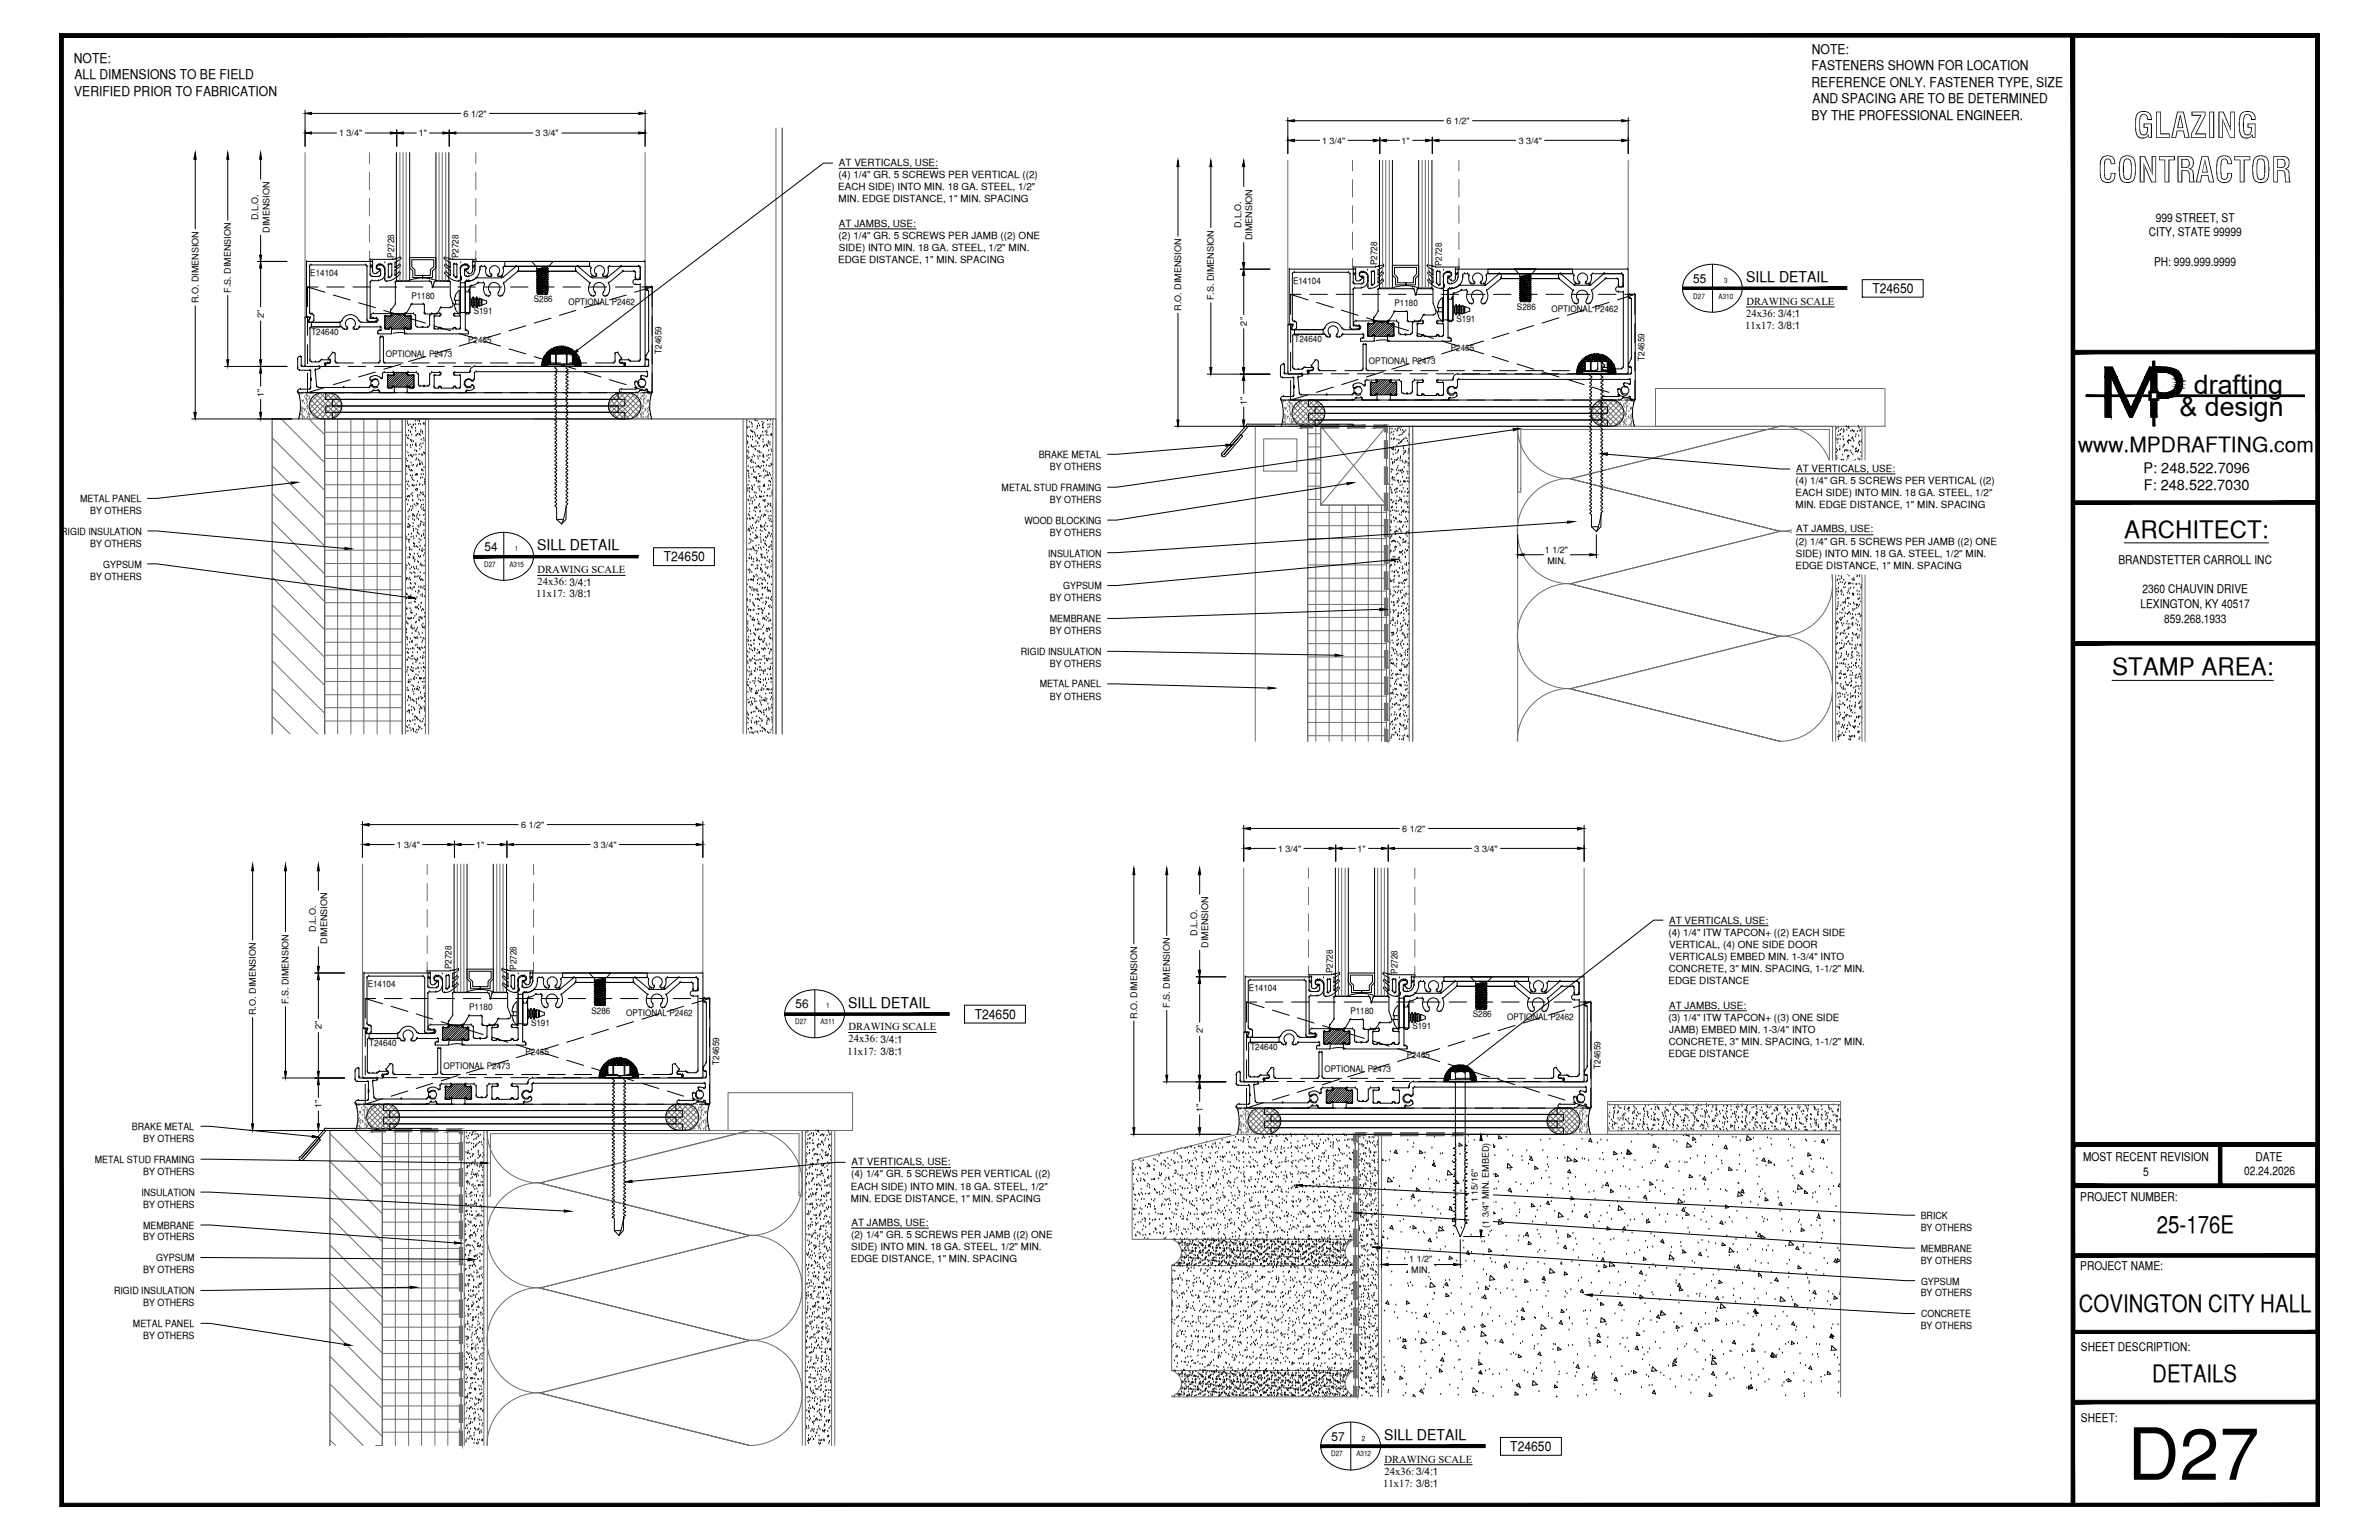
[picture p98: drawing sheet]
<svg xmlns="http://www.w3.org/2000/svg" width="432mm" height="279mm" viewBox="0 0 432 279" stroke-linecap="round" stroke-linejoin="round" font-family="sans-serif">
<defs><g id="words">
<text font-size="13.1" x="386.1" y="268.5">D27</text>
<g font-size="6.3">
<text x="387.2" y="25">GLAZING</text>
<text x="380.8" y="33.1">CONTRACTOR</text>
</g>
<g font-size="4.9">
<text x="398.2" y="71.5">drafting</text>
<text x="395.6" y="75.5">&amp; design</text>
</g>
<g font-size="4.4">
<text x="385.6" y="97.5">ARCHITECT:</text>
<text x="383.3" y="122.5">STAMP AREA:</text>
<text x="391.5" y="223.7">25-176E</text>
<text x="377.3" y="238.1">COVINGTON CITY HALL</text>
<text x="390.7" y="250.7">DETAILS</text>
</g>
<text font-size="3.8" x="377.2" y="82">www.MPDRAFTING.com</text>
<g font-size="2.7">
<text x="316.9" y="51.1">SILL DETAIL</text>
<text x="97.5" y="99.8">SILL DETAIL</text>
<text x="153.9" y="182.8">SILL DETAIL</text>
<text x="251.2" y="261.2">SILL DETAIL</text>
</g>
<g font-size="2.6">
<text x="389.1" y="85.8">P: 248.522.7096</text>
<text x="389.1" y="89">F: 248.522.7030</text>
</g>
<g font-size="2.4">
<text x="13.4" y="11.4">NOTE:</text>
<text x="328.9" y="9.7">NOTE:</text>
<text x="13.5" y="17.4">VERIFIED PRIOR TO FABRICATION</text>
<text x="13.5" y="14.4">ALL DIMENSIONS TO BE FIELD</text>
<text x="328.8" y="12.8">FASTENERS SHOWN FOR LOCATION</text>
<text x="328.8" y="15.7">REFERENCE ONLY. FASTENER TYPE, SIZE</text>
<text x="328.8" y="21.8">BY THE PROFESSIONAL ENGINEER.</text>
<text x="329" y="18.7">AND SPACING ARE TO BE DETERMINED</text>
<text x="339.9" y="53.2">T24650</text>
<text x="120.5" y="101.9">T24650</text>
<text x="176.9" y="184.8">T24650</text>
<text x="274.1" y="263.3">T24650</text>
</g>
<g font-size="2.2">
<text x="391.3" y="40.2">999 STREET, ST</text>
<text x="390" y="42.9">CITY, STATE 99999</text>
<text x="307.3" y="51.3">55</text>
<text x="391" y="48.2">PH: 999.999.9999</text>
<text x="87.9" y="99.9">54</text>
<text x="384.5" y="102.3">BRANDSTETTER CARROLL INC</text>
<text x="388.9" y="107.6">2360 CHAUVIN DRIVE</text>
<text x="388.5" y="110.3">LEXINGTON, KY 40517</text>
<text x="392.8" y="113">859.268.1933</text>
<text x="144.4" y="182.9">56</text>
<text x="378.1" y="210.6">MOST RECENT REVISION</text>
<text x="389" y="213.3">5</text>
<text x="407.3" y="213.2">02.24.2026</text>
<text x="409.4" y="210.6">DATE</text>
<text x="377.6" y="217.8">PROJECT NUMBER:</text>
<text x="377.6" y="230.4">PROJECT NAME:</text>
<text x="377.7" y="245.2">SHEET DESCRIPTION:</text>
<text x="377.7" y="257.9">SHEET:</text>
<text x="241.7" y="261.4">57</text>
</g>
<g font-size="1.9">
<text x="316.7" y="59.6">11x17: 3/8:1</text>
<text x="316.9" y="57.5">24x36: 3/4:1</text>
<text x="317" y="55.3">DRAWING SCALE</text>
<text x="97.5" y="103.9">DRAWING SCALE</text>
<text x="97.5" y="106.1">24x36: 3/4:1</text>
<text x="97.3" y="108.3">11x17: 3/8:1</text>
<text x="153.8" y="191.3">11x17: 3/8:1</text>
<text x="154" y="186.9">DRAWING SCALE</text>
<text x="154" y="189.1">24x36: 3/4:1</text>
<text x="251.1" y="269.7">11x17: 3/8:1</text>
<text x="251.3" y="265.4">DRAWING SCALE</text>
<text x="251.3" y="267.5">24x36: 3/4:1</text>
</g>
<g font-size="1.8">
<text x="152.1" y="34.5">EACH SIDE) INTO MIN. 18 GA. STEEL, 1/2&quot;</text>
<text x="152.2" y="32.3">(4) 1/4&quot; GR. 5 SCREWS PER VERTICAL ((2)</text>
<text x="152.3" y="30.1">AT VERTICALS, USE:</text>
<text x="152.2" y="36.7">MIN. EDGE DISTANCE, 1&quot; MIN. SPACING</text>
<text x="152.3" y="41.1">AT JAMBS, USE:</text>
<text x="152.1" y="47.8">EDGE DISTANCE, 1&quot; MIN. SPACING</text>
<text x="152.2" y="43.3">(2) 1/4&quot; GR. 5 SCREWS PER JAMB ((2) ONE</text>
<text x="152.3" y="45.5">SIDE) INTO MIN. 18 GA. STEEL, 1/2&quot; MIN.</text>
<text x="188.5" y="83.1">BRAKE METAL</text>
<text x="181.8" y="89">METAL STUD FRAMING</text>
<text x="190.6" y="85.3">BY OTHERS</text>
<text x="325.9" y="87.8">(4) 1/4&quot; GR. 5 SCREWS PER VERTICAL ((2)</text>
<text x="326" y="85.6">AT VERTICALS, USE:</text>
<text x="14.5" y="91.1">METAL PANEL</text>
<text x="16.4" y="93.2">BY OTHERS</text>
<text x="185.9" y="95">WOOD BLOCKING</text>
<text x="190.6" y="91.2">BY OTHERS</text>
<text x="325.9" y="90">EACH SIDE) INTO MIN. 18 GA. STEEL, 1/2&quot;</text>
<text x="325.9" y="92.2">MIN. EDGE DISTANCE, 1&quot; MIN. SPACING</text>
<text x="11.1" y="97">RIGID INSULATION</text>
<text x="16.4" y="99.2">BY OTHERS</text>
<text x="190.2" y="101">INSULATION</text>
<text x="190.6" y="97.2">BY OTHERS</text>
<text x="325.9" y="98.8">(2) 1/4&quot; GR. 5 SCREWS PER JAMB ((2) ONE</text>
<text x="325.9" y="101">SIDE) INTO MIN. 18 GA. STEEL, 1/2&quot; MIN.</text>
<text x="326" y="96.6">AT JAMBS, USE:</text>
<text x="16.4" y="105.2">BY OTHERS</text>
<text x="18.7" y="103">GYPSUM</text>
<text x="190.6" y="103.1">BY OTHERS</text>
<text x="193" y="106.9">GYPSUM</text>
<text x="325.9" y="103.2">EDGE DISTANCE, 1&quot; MIN. SPACING</text>
<text x="190.6" y="109.1">BY OTHERS</text>
<text x="190.6" y="112.8">MEMBRANE</text>
<text x="185.3" y="118.8">RIGID INSULATION</text>
<text x="190.6" y="115.1">BY OTHERS</text>
<text x="188.7" y="124.7">METAL PANEL</text>
<text x="190.6" y="121">BY OTHERS</text>
<text x="190.6" y="126.9">BY OTHERS</text>
<text x="303" y="167.6">AT VERTICALS, USE:</text>
<text x="302.8" y="169.8">(4) 1/4&quot; ITW TAPCON+ ((2) EACH SIDE</text>
<text x="303" y="172">VERTICAL, (4) ONE SIDE DOOR</text>
<text x="302.8" y="178.6">EDGE DISTANCE</text>
<text x="302.9" y="176.4">CONCRETE, 3&quot; MIN. SPACING, 1-1/2&quot; MIN.</text>
<text x="303" y="174.2">VERTICALS) EMBED MIN. 1-3/4&quot; INTO</text>
<text x="302.8" y="185.2">(3) 1/4&quot; ITW TAPCON+ ((3) ONE SIDE</text>
<text x="303" y="183">AT JAMBS, USE:</text>
<text x="302.8" y="191.8">EDGE DISTANCE</text>
<text x="302.9" y="189.6">CONCRETE, 3&quot; MIN. SPACING, 1-1/2&quot; MIN.</text>
<text x="303" y="187.4">JAMB) EMBED MIN. 1-3/4&quot; INTO</text>
<text x="23.9" y="205">BRAKE METAL</text>
<text x="26" y="207.2">BY OTHERS</text>
<text x="17.2" y="210.9">METAL STUD FRAMING</text>
<text x="26" y="213.2">BY OTHERS</text>
<text x="154.4" y="215.8">EACH SIDE) INTO MIN. 18 GA. STEEL, 1/2&quot;</text>
<text x="154.5" y="213.6">(4) 1/4&quot; GR. 5 SCREWS PER VERTICAL ((2)</text>
<text x="154.6" y="211.4">AT VERTICALS, USE:</text>
<text x="25.7" y="216.9">INSULATION</text>
<text x="26" y="219.1">BY OTHERS</text>
<text x="154.4" y="218.1">MIN. EDGE DISTANCE, 1&quot; MIN. SPACING</text>
<text x="348.6" y="221.1">BRICK</text>
<text x="26" y="222.9">MEMBRANE</text>
<text x="26" y="225">BY OTHERS</text>
<text x="154.5" y="224.6">(2) 1/4&quot; GR. 5 SCREWS PER JAMB ((2) ONE</text>
<text x="154.5" y="226.8">SIDE) INTO MIN. 18 GA. STEEL, 1/2&quot; MIN.</text>
<text x="154.6" y="222.4">AT JAMBS, USE:</text>
<text x="348.6" y="223.3">BY OTHERS</text>
<text x="348.6" y="227.1">MEMBRANE</text>
<text x="26" y="231">BY OTHERS</text>
<text x="28.3" y="228.9">GYPSUM</text>
<text x="154.4" y="229">EDGE DISTANCE, 1&quot; MIN. SPACING</text>
<text x="348.6" y="229.2">BY OTHERS</text>
<text x="348.7" y="233">GYPSUM</text>
<text x="20.7" y="234.8">RIGID INSULATION</text>
<text x="26" y="237">BY OTHERS</text>
<text x="348.6" y="235.2">BY OTHERS</text>
<text x="348.7" y="239">CONCRETE</text>
<text x="24.1" y="240.7">METAL PANEL</text>
<text x="26" y="243">BY OTHERS</text>
<text x="348.6" y="241.2">BY OTHERS</text>
</g>
<g font-size="1.6">
<text x="84.1" y="21.1">6 1/2&quot;</text>
<text x="262.6" y="22.5">6 1/2&quot;</text>
<text x="61.5" y="24.7">1 3/4&quot;</text>
<text x="76" y="24.8">1&quot;</text>
<text x="97.2" y="24.7">3 3/4&quot;</text>
<text x="240" y="26">1 3/4&quot;</text>
<text x="254.4" y="26.1">1&quot;</text>
<text x="275.7" y="26">3 3/4&quot;</text>
<text x="46.9" y="39.9" transform="rotate(-90 46.9 39.9)">D.L.O.</text>
<text x="225.3" y="41.3" transform="rotate(-90 225.3 41.3)">D.L.O.</text>
<text x="48.9" y="42.2" transform="rotate(-90 48.9 42.2)">DIMENSION</text>
<text x="71.6" y="46.7" transform="rotate(-90 71.6 46.7)">P2728</text>
<text x="83.2" y="46.9" transform="rotate(-90 83.2 46.9)">P2728</text>
<text x="227.3" y="43.6" transform="rotate(-90 227.3 43.6)">DIMENSION</text>
<text x="41.9" y="53.1" transform="rotate(-90 41.9 53.1)">F.S. DIMENSION</text>
<text x="56.3" y="50.1">E14104</text>
<text x="234.7" y="51.4">E14104</text>
<text x="249.9" y="48.1" transform="rotate(-90 249.9 48.1)">P2728</text>
<text x="261.7" y="48.3" transform="rotate(-90 261.7 48.3)">P2728</text>
<text x="36" y="55.1" transform="rotate(-90 36 55.1)">R.O. DIMENSION</text>
<text x="47.9" y="57.7" transform="rotate(-90 47.9 57.7)">2&quot;</text>
<text x="74.7" y="54.2">P1180</text>
<text x="86" y="57">S191</text>
<text x="96.9" y="54.9">S286</text>
<text x="103.2" y="55.2">OPTIONAL P2462</text>
<text x="214.4" y="56.4" transform="rotate(-90 214.4 56.4)">R.O. DIMENSION</text>
<text x="220.3" y="54.5" transform="rotate(-90 220.3 54.5)">F.S. DIMENSION</text>
<text x="226.3" y="59.1" transform="rotate(-90 226.3 59.1)">2&quot;</text>
<text x="253.1" y="55.5">P1180</text>
<text x="264.4" y="58.4">S191</text>
<text x="275.3" y="56.2">S286</text>
<text x="281.6" y="56.6">OPTIONAL P2462</text>
<text x="56.5" y="60.8">T24640</text>
<text x="70" y="64.8">OPTIONAL P2473</text>
<text x="85" y="62.2">P2465</text>
<text x="120.1" y="64.1" transform="rotate(-90 120.1 64.1)">T24659</text>
<text x="234.9" y="62.1">T24640</text>
<text x="263.3" y="63.6">P2465</text>
<text x="298.5" y="65.5" transform="rotate(-90 298.5 65.5)">T24659</text>
<text x="248.5" y="66.1">OPTIONAL P2473</text>
<text x="47.9" y="72.1" transform="rotate(-90 47.9 72.1)">1&quot;</text>
<text x="226.3" y="73.4" transform="rotate(-90 226.3 73.4)">1&quot;</text>
<text x="280.4" y="100.3">1 1/2&quot;</text>
<text x="280.9" y="102.2">MIN.</text>
<text x="72" y="153.8">1 3/4&quot;</text>
<text x="86.4" y="153.8">1&quot;</text>
<text x="94.6" y="150.2">6 1/2&quot;</text>
<text x="107.7" y="153.8">3 3/4&quot;</text>
<text x="232" y="154.5">1 3/4&quot;</text>
<text x="246.4" y="154.5">1&quot;</text>
<text x="254.5" y="150.9">6 1/2&quot;</text>
<text x="267.7" y="154.5">3 3/4&quot;</text>
<text x="57.3" y="169" transform="rotate(-90 57.3 169)">D.L.O.</text>
<text x="59.4" y="171.3" transform="rotate(-90 59.4 171.3)">DIMENSION</text>
<text x="217.3" y="169.7" transform="rotate(-90 217.3 169.7)">D.L.O.</text>
<text x="219.3" y="172" transform="rotate(-90 219.3 172)">DIMENSION</text>
<text x="66.7" y="179.1">E14104</text>
<text x="82" y="175.8" transform="rotate(-90 82 175.8)">P2728</text>
<text x="93.7" y="176" transform="rotate(-90 93.7 176)">P2728</text>
<text x="226.7" y="179.8">E14104</text>
<text x="241.9" y="176.5" transform="rotate(-90 241.9 176.5)">P2728</text>
<text x="253.7" y="176.7" transform="rotate(-90 253.7 176.7)">P2728</text>
<text x="46.4" y="184.1" transform="rotate(-90 46.4 184.1)">R.O. DIMENSION</text>
<text x="52.4" y="182.2" transform="rotate(-90 52.4 182.2)">F.S. DIMENSION</text>
<text x="85.2" y="183.2">P1180</text>
<text x="107.4" y="183.9">S286</text>
<text x="113.7" y="184.3">OPTIONAL P2462</text>
<text x="206.4" y="184.8" transform="rotate(-90 206.4 184.8)">R.O. DIMENSION</text>
<text x="212.3" y="182.9" transform="rotate(-90 212.3 182.9)">F.S. DIMENSION</text>
<text x="245.1" y="183.9">P1180</text>
<text x="267.3" y="184.6">S286</text>
<text x="273.6" y="185">OPTIONAL P2462</text>
<text x="58.4" y="186.8" transform="rotate(-90 58.4 186.8)">2&quot;</text>
<text x="67" y="189.8">T24640</text>
<text x="95.4" y="191.3">P2465</text>
<text x="96.4" y="186.1">S191</text>
<text x="218.3" y="187.5" transform="rotate(-90 218.3 187.5)">2&quot;</text>
<text x="226.9" y="190.5">T24640</text>
<text x="256.3" y="186.8">S191</text>
<text x="80.5" y="193.9">OPTIONAL P2473</text>
<text x="130.6" y="193.2" transform="rotate(-90 130.6 193.2)">T24659</text>
<text x="240.4" y="194.6">OPTIONAL P2473</text>
<text x="255.3" y="192">P2465</text>
<text x="290.5" y="193.9" transform="rotate(-90 290.5 193.9)">T24659</text>
<text x="58.4" y="201.1" transform="rotate(-90 58.4 201.1)">1&quot;</text>
<text x="218.3" y="201.8" transform="rotate(-90 218.3 201.8)">1&quot;</text>
<text x="268.2" y="218.1" transform="rotate(-90 268.2 218.1)">1 15/16&quot;</text>
<text x="270.3" y="222.8" transform="rotate(-90 270.3 222.8)">(1 3/4&quot; MIN. EMBED)</text>
<text x="255.8" y="229">1 1/2&quot;</text>
<text x="256.2" y="231">MIN.</text>
</g>
<g font-size="1.3">
<text x="312.9" y="51.3">3</text>
<text x="307.3" y="54.2">D27</text>
<text x="311.9" y="54.2">A310</text>
<text x="93.5" y="99.9">1</text>
<text x="87.9" y="102.9">D27</text>
<text x="92.5" y="102.9">A315</text>
<text x="144.3" y="185.8">D27</text>
<text x="148.9" y="185.8">A311</text>
<text x="149.9" y="182.9">1</text>
<text x="247.2" y="261.4">2</text>
<text x="241.6" y="264.2">D27</text>
<text x="246.2" y="264.2">A312</text>
</g>
</g></defs>
<!-- layer: PDF12_Geometry -->
<path d="M254.1 78.9h.4M86.2 206.6h.4" fill="none" stroke="#303030" stroke-width=".18"/>
<path d="M69.4 205.1v57.2" fill="none" stroke="#000" stroke-width=".18"/>
<!-- layer: SURROUNDING CONDITIONS -->
<g fill="none" stroke="#6c6c6c" stroke-width=".18">
<path d="M140.8 23.2v52.8h-43.8M49.4 79.4l9.5 9.6M51.1 76l7.8 7.9M56.1 76l2.8 2.9M56.2 73.3l2.7 2.7v57.2M56.2 74.2l2.9-3 2.9 3-1.7 1.7M56.3 74.3l1.5 1.6M56.4 72.5l3.5 3.5M56.8 71.9l3.9 3.9M57.4 71.6l3.9 3.8M58 71.3l-1.8 1.9M58.1 71.3l3.6 3.6"/>
<path d="M58.9 78.4h14.1M60 71.3l-3.5 3.6M60.1 71.3l1.9 2M60.8 71.5l-3.9 3.9M61.3 76v57.2M61.3 71.9l-3.8 3.9M61.8 72.5l-3.6 3.5M62 73.2l-2.8 2.8M63.7 76v57.2M66 76v57.2M68.5 76v57.2M70.8 76v57.2"/>
<path d="M73 76v57.2M73.6 76v57.2M77.2 76v57.2M110.5 73.2l2.8 2.8M110.7 72.5l3.5 3.5M111.2 71.9l3.8 3.9M111.8 71.5l3.8 3.9M112.4 71.3l-1.9 2M112.5 71.3l3.6 3.6M114.4 71.3l-3.6 3.6M114.5 71.3l1.8 1.9M115.1 71.6l-3.8 3.8"/>
<path d="M115.7 71.9l-3.9 3.9M116.1 72.5l-3.5 3.5M116.3 74.3l-1.6 1.6M116.3 74.2l-2.9-3-2.9 3 1.8 1.7M116.3 73.3l-2.7 2.7M134.9 76v57.2M135.5 76v57.2M140.3 76v57.2M140.8 76v57.2v-57.2h-91.4v57.2v-57.2h28.4v57.2M227.8 77.3v57.2M229.4 79.6h6v5.9h-6zM233.7 77.3h14.3"/>
<path d="M234.6 74.6l2.8 2.7v57.2v-57.2h2.3v14.3h12v42.9v-57.2M234.6 75.5l2.9-2.9 2.9 3-1.7 1.7M234.6 75.6l1.7 1.7M234.8 73.9l3.5 3.4M235.3 73.3l3.8 3.9M235.8 72.9l3.9 3.9M236.5 72.6l-1.9 1.9M236.5 72.6l3.7 3.7M237.4 78.7h2.3M238.4 72.6l-3.5 3.6M238.5 72.6l2 2M238.8 77.3v57.2"/>
<path d="M239.2 72.8l-3.9 4M239.7 77.3h12v14.3h-12zM239.7 77.3l12 14.3M239.8 73.3l-3.9 3.9M240.2 73.9l-3.5 3.4M240.5 74.5l-2.9 2.8M251.7 77.3h4.7v57.2v-57.2h19.1v57.2M251.7 77.3l-12 14.3M252.2 77.3v57.2M255.8 77.3v57.2M275.4 77.3a9.6 9.6 0 0 0 9.6 9.6M288.9 74.5l2.8 2.8"/>
<path d="M289.1 73.9l3.6 3.4M289.6 73.3l3.8 3.9M290.1 72.9l3.9 3.9M290.8 72.6l-1.9 2M290.9 72.6l3.5 3.6M292.8 72.6l-3.6 3.7M292.9 72.6l1.9 1.9M293.5 72.9l-3.9 3.9M294.1 73.3l-3.8 3.9M294.5 73.9l-3.5 3.4M294.7 75.5l-2.9-2.9-2.9 3 1.7 1.7M294.7 75.6l-1.6 1.7"/>
<path d="M294.8 74.6l-2.8 2.7M300.5 70.5h41.6v6.8h-41.6zM323.1 77.3a9.6 9.6 0 0 1 9.5 9.5 9.6 9.6 0 0 1-9.5 9.6l-38.1 9.5M323.1 77.3l-38.1 9.6M332.6 77.3v57.2M333.2 77.3v57.2M337.9 77.3v57.2M338.5 77.3v57.2M49.4 84.5l9.5 9.5M49.4 89.5l9.5 9.6M49.4 94.6l9.5 9.5M49.4 99.6l9.5 9.6"/>
<path d="M58.9 99.8h14.1M58.9 97.5h14.1M58.9 95.1h14.1M58.9 92.7h14.1M58.9 90.3h14.1M58.9 87.9h14.1M58.9 85.5h14.1M58.9 83.2h14.1M58.9 80.8h14.1M237.4 97.7h14.3M237.4 95.4h14.3M237.4 93h14.3"/>
<path d="M237.4 90.6h2.3M237.4 88.2h2.3M237.4 85.9h2.3M237.4 83.4h2.3M237.4 81.1h2.3M241.2 91.6v42.9M243.6 91.6v42.9M246 91.6v42.9M248.3 91.6v42.9M250.8 91.6v42.9M276 88.7v.6h-.5v-12h57.1v12h-.6v-.6M276 88.7v-10.8h56v10.8"/>
<path d="M276 88.7h.1M285 86.8a9.6 9.6 0 0 0-9.6 9.6 9.6 9.6 0 0 0 9.6 9.5M285 86.9l38.1 9.5-38.1-9.5M323.1 96.3a9.6 9.6 0 0 1 9.5 9.6 9.6 9.6 0 0 1-9.5 9.5l-38.1 9.6M332 88.7h.1M49.4 104.7l9.5 9.5M49.4 109.7l9.5 9.6M49.4 114.8l9.5 9.5M49.4 119.9l9.5 9.5M58.9 118.9h14.1M58.9 116.5h14.1M58.9 114.1h14.1"/>
<path d="M58.9 111.8h14.1M58.9 109.3h14.1M58.9 107h14.1M58.9 104.6h14.1M58.9 102.2h14.1M237.4 119.2h14.3M237.4 116.8h14.3M237.4 114.4h14.3M237.4 112h14.3M237.4 109.7h14.3M237.4 107.3h14.3M237.4 104.9h14.3"/>
<path d="M237.4 102.5h14.3M237.4 100.1h14.3M285 105.9a9.6 9.6 0 0 0-9.6 9.5 9.6 9.6 0 0 0 9.6 9.6M285 105.9l38.1 9.5-38.1-9.5M323.1 115.4a9.6 9.6 0 0 1 9.5 9.5 9.6 9.6 0 0 1-9.5 9.6M49.4 124.9l8.3 8.3M49.4 130l3.2 3.2M58.9 130.8h14.1M58.9 128.4h14.1M58.9 126h14.1M58.9 123.6h14.1M58.9 121.3h14.1"/>
<path d="M142 133.2v-110v110M237.4 133.5h14.3M237.4 131.1h14.3M237.4 128.7h14.3M237.4 126.3h14.3M237.4 124h14.3M237.4 121.5h14.3M251.3 134.5h.6M285 124.9a9.6 9.6 0 0 0-9.6 9.6M285 125l38.1 9.5-38.1-9.5M132.1 198.2h22.6v6.9h-22.6zM291.8 199.8h42.3v6h-42.3z"/>
<path d="M59.9 205.1v57.2v-57.2h9.5v57.2h-1.2M59.9 205.7l9.5 9.5M59.9 210.7l9.5 9.5M59.9 215.8l9.5 9.5M64.3 205.1l5.1 5M66.6 202.3l2.8 2.8M66.7 203.2l2.8-2.9 3 3-1.8 1.7M66.7 203.4l1.6 1.6M66.9 201.6l3.5 3.5M67.3 201l3.8 3.9M67.8 200.6l4 3.9M68.5 200.3l-1.9 1.9"/>
<path d="M68.6 200.3l3.6 3.7M69.4 205.1h19.1v57.2M69.4 207.5h14.3M69.4 209.9h14.3M69.4 212.2h14.3M69.4 214.6h14.3M69.4 217h14.3M69.4 219.4h14.3M69.4 205.1v57.2M70.5 200.3l-3.6 3.6M70.5 200.3l2 2M71.2 200.6l-3.8 3.9"/>
<path d="M71.8 205.1v57.2M71.8 201l-3.9 3.9M72.3 201.5l-3.6 3.5M72.5 202.2l-2.8 2.9M74.2 205.1v57.2M76.5 205.1v57.2M78.9 205.1v57.2M81.3 205.1v57.2M83.7 205.1v57.2M84.3 205.1v57.2M87.8 205.1v57.2M88.4 205.1a9.6 9.6 0 0 0 9.5 9.5"/>
<path d="M89 216.4v.6h-.5v-11.9h57.1v11.9h-.6v-.6M89 216.4v-10.7h56v10.7M89 216.4h.1M97.9 214.6a9.6 9.6 0 0 0-9.5 9.5 9.6 9.6 0 0 0 9.5 9.6M98 214.6l38.1 9.6-38.1-9.6M120.9 202.2l2.9 2.9M121.2 201.5l3.5 3.6M121.6 201l3.9 3.9M122.2 200.6l3.8 3.9M122.9 200.3l-2 2M122.9 200.3l3.6 3.6M124.8 200.3l-3.6 3.7"/>
<path d="M124.9 200.3l1.9 1.9M125.6 200.6l-3.9 3.9M126.1 201l-3.8 3.9M126.6 201.6l-3.5 3.5M126.7 203.4l-1.6 1.6M126.8 203.2l-2.9-2.9-2.9 3 1.7 1.7M126.8 202.3l-2.8 2.8M136 205a9.6 9.6 0 0 1 9.6 9.6 9.6 9.6 0 0 1-9.6 9.6M136.1 205.1l-38.1 9.5M145 216.4h.1M145.6 205.1v57.2M146.2 205.1v57.2"/>
<path d="M150.9 205.1v57.2M151.5 205.1v57.2M205.5 210.6l19-4.8h21.5v19.1h-40.5zM226.6 203.9l2.9-2.9 2.9 3-1.7 1.7M226.6 203l2.7 2.8M226.6 204.1l1.7 1.6M226.8 202.3l3.5 3.5M227.2 201.7l3.9 3.8M227.8 201.3l3.9 3.9M228.5 201l-1.9 1.9M228.5 201l3.7 3.7M230.4 201l-3.5 3.6"/>
<path d="M230.5 201l2 2M231.2 201.3l-3.9 3.9M231.8 201.7l-3.9 3.8M232.2 202.2l-3.5 3.5M232.5 202.9l-2.9 2.9M246 205.8v47.6M246.6 205.8v47.6M250.2 205.8v47.6M250.8 205.8h-4.8v47.6M250.8 205.8h83.3v47.6M250.8 205.8v47.6M265.5 205.5v.6"/>
<path d="M280.9 202.9l2.8 2.9M281.1 202.2l3.6 3.5M281.6 201.7l3.8 3.8M282.1 201.3l3.9 3.9M282.8 201l-1.9 2M282.9 201l3.5 3.6M284.8 201l-3.6 3.7M284.9 201l1.8 1.9M285.5 201.3l-3.9 3.9M286.1 201.7l-3.8 3.8M286.5 202.3l-3.5 3.5M286.7 203.9l-2.9-2.9-2.9 3 1.7 1.7"/>
<path d="M286.7 204.1l-1.6 1.6M286.8 203l-2.8 2.8M291.8 205.2h42.3M291.8 200.4h42.3M59.9 220.8l9.5 9.5M59.9 225.9l9.5 9.5M59.9 230.9l9.5 9.5M59.9 236l9.5 9.5M69.4 221.7h14.3M69.4 224.2h14.3M69.4 226.5h14.3M69.4 228.9h14.3"/>
<path d="M69.4 231.3h14.3M69.4 233.7h14.3M69.4 236h14.3M69.4 238.4h14.3M97.9 233.6a9.6 9.6 0 0 0-9.5 9.6 9.6 9.6 0 0 0 9.5 9.5M98 233.7l38.1 9.5-38.1-9.5M136 224.1a9.6 9.6 0 0 1 9.6 9.5 9.6 9.6 0 0 1-9.6 9.6M136.1 224.2l-38.1 9.5M212.6 224.8a2.44 2.44 0 0 1 1.8 2.4 2.44 2.44 0 0 1-1.8 2.3M212.7 229.6h33.3v19.1h-33.3zM246 224.8a2.44 2.44 0 0 0-1.8 2.4 2.44 2.44 0 0 0 1.8 2.3M59.9 241l9.5 9.5"/>
<path d="M59.9 246.1l9.5 9.5M59.9 251.1l9.5 9.5M59.9 256.2l6 6.1M69.4 240.8h14.3M69.4 243.2h14.3M69.4 245.6h14.3M69.4 248h14.3M69.4 250.3h14.3M69.4 252.7h14.3M69.4 255.1h14.3M69.4 257.5h14.3M69.4 259.8h14.3"/>
<path d="M97.9 252.7a9.6 9.6 0 0 0-9.5 9.5M98 252.7l38.1 9.6-38.1-9.6M136 243.1a9.6 9.6 0 0 1 9.6 9.6 9.6 9.6 0 0 1-9.6 9.6M136.1 243.2l-38.1 9.5M212.6 248.6a2.44 2.44 0 0 1 1.8 2.4 2.44 2.44 0 0 1-1.8 2.3M212.7 253.4h33.3M246 248.6a2.44 2.44 0 0 0-1.8 2.4 2.44 2.44 0 0 0 1.8 2.3M59.9 261.2l1 1.1M83.4 262.3h.5"/>
</g>
<g fill="none" stroke="#000" stroke-width=".18">
<path d="M73.8 79.1h.1M73.9 76.5h.1M74 76.9h.1M74 79.5h.1M74.1 77.2h.1M74.1 79.6h.1M74.2 79.1h.1M74.2 78.2h.1M74.4 77.1h.1M74.5 78.5h.1M74.5 79.9h.1M74.5 78.4h.1"/>
<path d="M74.7 77.5h.1M74.7 78.9h.1M74.7 79.9h.1M74.8 77.7h.1M75 77.2h.1M75.1 77.1h.1M75.4 76.4h.1M75.4 77.7h.1M75.4 77h.1M75.4 78.2h.1M75.5 79.1h.1M75.6 79h.1"/>
<path d="M75.8 78.8h.1M75.8 76.3h.1M76 77h.1M76.1 78.8h.1M76.1 76.3h.1M76.1 76.5h.1M76.1 78.9h.1M76.3 79h.1M76.3 77h.1M76.4 78.4h.1M76.4 78.1h.1M76.5 79.8h.1"/>
<path d="M76.7 78.7h.1M76.7 78.4h.1M76.8 76.9h.1M76.9 79.6h.1M77 76.8h.1M77 79.9h.1M77 77h.1M98.3 66.4h.1M98.4 66.1h.1M98.4 66.4h.1M98.4 66.5h.1M98.4 65.8h.1"/>
<path d="M98.5 65.8h.1M98.5 66.2h.1M98.5 65.4h.1M98.5 65.5h.1M98.6 65.7h.1M98.6 65.8h.1M98.6 65.9h.1M98.6 66.4h.1M98.6 65.3h.1M98.6 66.3h.1M98.6 65.6h.1M98.6 65.2h.1"/>
<path d="M98.6 66h.1M98.6 66.2h.1M98.7 66.1h.1M98.7 65h.1M98.7 65.3h.1M98.7 65.8h.1M98.7 65.5h.1M98.7 64.8h.1M98.8 66.2h.1M98.8 64.7h.1M98.8 64.8h.1M98.8 66.5h.1"/>
<path d="M98.8 66h.1M98.8 65.5h.1M98.8 65h.1M98.9 64.9h.1M98.9 65.2h.1M98.9 65.3h.1M98.9 65.9h.1M98.9 64.6h.1M98.9 64.7h.1M98.9 65.6h.1M98.9 66h.1M98.9 66.4h.1"/>
<path d="M98.9 65.7h.1M98.9 65.8h.1M98.9 66.2h.1M99 66h.1M99 66.1h.1M99 66.2h.1M99 65.7h.1M99 65.2h.1M99 64.6h.1M99 66.4h.1M99 65.8h.1M99 64.5h.1"/>
<path d="M99.1 64.5h.1M99.1 65h.1M99.1 65.3h.1M99.1 65.8h.1M99.1 66.2h.1M99.1 66.4h.1M99.1 66.3h.1M99.2 64.3h.1M99.2 64.7h.1M99.2 64.2h.1M99.2 64.6h.1M99.2 66.4h.1"/>
<path d="M99.2 65.8h.1M99.2 65.3h.1M99.2 64.8h.1M99.2 66.2h.1M99.2 65.6h.1M99.2 65h.1M99.3 65.2h.1M99.3 65.5h.1M99.3 66h.1M99.3 66.4h.1M99.3 64.6h.1M99.3 64.8h.1"/>
<path d="M99.3 65h.1M99.3 65.1h.1M99.3 65.4h.1M99.3 66.1h.1M99.3 64.1h.1M99.3 64.2h.1M99.4 64.1h.1M99.4 64.5h.1M99.4 64.9h.1M99.4 65.3h.1M99.4 65.8h.1M99.4 66.2h.1"/>
<path d="M99.4 65.7h.1M99.4 65.9h.1M99.4 66h.1M99.4 66.1h.1M99.4 65.5h.1M99.4 65.6h.1M99.4 65h.1M99.4 65.1h.1M99.4 64.6h.1M99.4 64h.1M99.5 63.9h.1M99.5 64.3h.1"/>
<path d="M99.5 64.7h.1M99.5 65.2h.1M99.5 64.6h.1M99.5 64h.1M99.6 65.5h.1M99.6 66h.1M99.6 64h.1M99.6 64.1h.1M99.6 64.2h.1M99.6 65.7h.1M99.6 65.2h.1M99.6 64.7h.1"/>
<path d="M99.6 64.4h.1M99.6 64.5h.1M99.6 64.6h.1M99.6 65.8h.1M99.6 65.1h.1M99.6 63.8h.1M99.6 63.9h.1M99.7 64.1h.1M99.7 64.5h.1M99.7 64.9h.1M99.7 65.3h.1M99.7 65.8h.1"/>
<path d="M99.7 64.8h.1M99.7 65h.1M99.7 65.1h.1M99.8 65.3h.1M99.8 65.5h.1M99.8 65.7h.1M99.8 65.8h.1M99.8 66h.1M99.8 65h.1M99.8 64.5h.1M99.8 63.9h.1M99.8 65.6h.1"/>
<path d="M99.8 64.3h.1M99.8 64.7h.1M99.8 65.2h.1M99.8 65.9h.1M99.8 65.4h.1M99.8 64.9h.1M99.8 64.4h.1M99.8 63.7h.1M99.9 63.6h.1M99.9 64.1h.1M99.9 63.8h.1M99.9 63.9h.1"/>
<path d="M99.9 63.5h.1M100 64.1h.1M100 63.6h.1M100.1 63.9h.1M100.1 64h.1M100.1 63.4h.1M100.1 63.8h.1M100.2 63.8h.1M100.3 63.6h.1M100.3 64.1h.1M100.3 63.4h.1M100.3 63.5h.1"/>
<path d="M100.3 63.7h.1M100.3 63.8h.1M100.4 63.9h.1M100.4 64.1h.1M100.4 64.2h.1M100.4 63.4h.1M100.4 63.6h.1M100.5 63.4h.1M100.5 63.8h.1M100.5 63.7h.1M100.5 63.2h.1M100.5 64.1h.1"/>
<path d="M100.5 63.5h.1M100.6 63.2h.1M100.6 63.6h.1M100.6 64h.1M100.6 64.1h.1M100.6 64.2h.1M100.6 63.9h.1M100.6 63.4h.1M100.7 63.4h.1M100.7 63.2h.1M100.7 63.3h.1M100.7 63.6h.1"/>
<path d="M100.8 63.8h.1M100.8 63.6h.1M100.8 63.9h.1M100.8 64.1h.1M100.8 63.3h.1M100.8 64.2h.1M100.8 63.2h.1M100.9 63.2h.1M100.9 63.6h.1M100.9 64h.1M101 64.1h.1M101 63.5h.1"/>
<path d="M101 63.6h.1M101 63.1h.1M101 63.4h.1M101 64h.1M101.1 63.8h.1M101.1 63.1h.1M101.1 63.2h.1M101.1 64.1h.1M101.1 63.5h.1M101.2 63.4h.1M101.2 63.5h.1M101.2 63.6h.1"/>
<path d="M101.2 63.2h.1M101.2 64h.1M101.2 63.8h.1M101.2 63.9h.1M101.2 64.1h.1M101.2 64.2h.1M101.2 63.7h.1M101.3 63.9h.1M101.3 63.3h.1M101.3 63h.1M101.3 63.4h.1M101.3 63.8h.1"/>
<path d="M101.4 63.9h.1M101.4 63.4h.1M101.4 63.8h.1M101.4 63.1h.1M101.4 63.2h.1M101.5 63.1h.1M101.5 63.2h.1M101.5 63.6h.1M101.5 64h.1M101.5 63.3h.1M101.5 63.4h.1M101.6 63.7h.1"/>
<path d="M101.6 63.8h.1M101.6 63.9h.1M101.6 64.1h.1M101.6 63.6h.1M101.6 63.1h.1M101.6 63h.1M101.7 62.9h.1M101.7 63.4h.1M101.7 63.8h.1M101.7 64.1h.1M101.7 64.2h.1M101.7 63.3h.1"/>
<path d="M101.8 63.8h.1M101.8 63.2h.1M101.9 63.2h.1M101.9 63.6h.1M101.9 64h.1M101.9 63.9h.1M101.9 63.3h.1M101.9 63.1h.1M102 62.9h.1M102 63.4h.1M102 63.8h.1M102 64.2h.1"/>
<path d="M102 63.3h.1M102 63.5h.1M102 63.6h.1M102 63.9h.1M102 64.1h.1M102 63.1h.1M102.1 63.1h.1M102.1 63.6h.1M102.1 64h.1M102.2 64.1h.1M102.2 64.2h.1M102.2 63.6h.1"/>
<path d="M102.2 63.7h.1M102.2 63.1h.1M102.2 63.2h.1M102.2 63h.1M102.3 63.4h.1M102.3 63.8h.1M102.3 64.2h.1M102.3 62.9h.1M102.3 63.1h.1M102.3 64.1h.1M102.3 63.5h.1M102.4 63.2h.1"/>
<path d="M102.4 63.4h.1M102.4 63.1h.1M102.4 63.6h.1M102.4 63.9h.1M102.4 63.8h.1M102.4 63.3h.1M102.5 64h.1M102.5 63.3h.1M102.6 64.1h.1M102.6 63.6h.1M102.6 63.1h.1M102.6 63.3h.1"/>
<path d="M102.6 63.8h.1M102.6 64.2h.1M102.6 64h.1M102.6 63.5h.1M102.6 63.2h.1M102.7 63.1h.1M102.7 63.6h.1M102.7 63.9h.1M102.7 63.2h.1M102.8 63.3h.1M102.8 63.4h.1M102.8 63.7h.1"/>
<path d="M102.8 64.1h.1M102.8 63.2h.1M102.9 63.3h.1M102.9 63.8h.1M102.9 63.9h.1M102.9 64.1h.1M102.9 64.2h.1M102.9 63.4h.1M103 63.9h.1M103 63.4h.1M103.1 63.1h.1M103.1 63.6h.1"/>
<path d="M103.1 63.9h.1M103.1 63.2h.1M103.1 63.3h.1M103.2 63.3h.1M103.2 63.2h.1M103.2 64h.1M103.2 63.6h.1M103.2 63.8h.1M103.3 63.8h.1M103.3 64.1h.1M103.3 63.5h.1M103.3 63.6h.1"/>
<path d="M103.3 63.9h.1M103.3 64h.1M103.4 63.5h.1M103.4 63.9h.1M103.4 63.8h.1M103.4 63.3h.1M103.4 63.4h.1M103.5 63.8h.1M103.5 64.1h.1M103.5 63.4h.1M103.6 64.1h.1M103.6 63.4h.1"/>
<path d="M103.6 63.6h.1M103.6 63.9h.1M103.7 63.5h.1M103.7 63.9h.1M103.7 63.8h.1M103.7 64h.1M103.8 64.1h.1M103.8 63.7h.1M103.8 63.8h.1M103.8 63.6h.1M103.9 63.6h.1M103.9 65.7h.1"/>
<path d="M103.9 66h.1M103.9 64.3h.1M104 63.9h.1M104 64.3h.1M104 64.8h.1M104 65.2h.1M104 65.6h.1M104 66h.1M104 65.8h.1M104 65.3h.1M104 63.8h.1M104 65.4h.1"/>
<path d="M104.1 63.8h.1M104.1 63.9h.1M104.1 66h.1M104.1 65.3h.1M104.1 64.7h.1M104.1 64.1h.1M104.1 64.5h.1M104.1 65h.1M104.1 64.2h.1M104.1 64.3h.1M104.1 65.5h.1M104.1 64h.1"/>
<path d="M104.2 65.4h.1M104.2 65.8h.1M104.2 64.5h.1M104.2 64.6h.1M104.2 64.7h.1M104.2 66h.1M104.2 65.5h.1M104.2 65h.1M104.2 63.9h.1M104.2 65.2h.1M104.3 65h.1M104.3 65.2h.1"/>
<path d="M104.3 63.9h.1M104.3 64.3h.1M104.3 64.8h.1M104.3 65.6h.1M104.3 66h.1M104.3 65.4h.1M104.3 65.5h.1M104.3 65.8h.1M104.3 65.7h.1M104.3 65.1h.1M104.4 65.9h.1M104.4 66h.1"/>
<path d="M104.4 66.2h.1M104.4 66.4h.1M104.4 65.7h.1M104.4 65.2h.1M104.4 64.6h.1M104.4 64.1h.1M104.4 65h.1M104.4 64.4h.1M104.5 64.1h.1M104.5 64.5h.1M104.5 65h.1M104.5 65.4h.1"/>
<path d="M104.5 65.8h.1M104.5 66.5h.1M104.5 65.5h.1M104.5 66.2h.1M104.5 64.9h.1M104.5 64.2h.1M104.5 64.3h.1M104.6 64.4h.1M104.6 64.5h.1M104.6 64.6h.1M104.6 66.4h.1M104.6 65.8h.1"/>
<path d="M104.6 65.9h.1M104.6 65.3h.1M104.6 65.4h.1M104.6 64.8h.1M104.6 64.9h.1M104.6 64.3h.1M104.6 65.2h.1M104.6 65.6h.1M104.6 66h.1M104.6 65h.1M104.6 64.7h.1M104.7 65.2h.1"/>
<path d="M104.7 65.3h.1M104.7 65.5h.1M104.8 64.5h.1M104.8 65h.1M104.8 65.4h.1M104.8 65.8h.1M104.8 66.2h.1M104.8 65.7h.1M104.8 66.5h.1M104.8 65.2h.1M104.8 66.1h.1M104.8 66.3h.1"/>
<path d="M104.8 66h.1M104.8 65.5h.1M104.9 66.3h.1M104.9 65.7h.1M105 64.8h.1M105 65.2h.1M105 65.6h.1M105 66h.1M105 66.4h.1M105 66.3h.1M105 65.8h.1M105 65.3h.1"/>
<path d="M105 65.7h.1M105 65h.1M105 66.2h.1M105.1 65h.1M105.1 65.3h.1M105.1 65.8h.1M105.1 66.2h.1M105.1 64.9h.1M105.1 65.1h.1M105.1 65.2h.1M105.1 65.5h.1M105.2 65.5h.1"/>
<path d="M105.2 65.6h.1M105.2 65.7h.1M105.2 66h.1M105.2 66.2h.1M105.2 66.4h.1M105.2 65.9h.1M105.2 65.4h.1M105.2 65.3h.1M105.3 65.6h.1M105.3 66h.1M105.3 66.4h.1M105.3 66.5h.1"/>
<path d="M105.3 66.2h.1M105.3 65.8h.1M105.4 66.2h.1M105.4 66h.1M105.4 65.8h.1M135.6 76.4h.1M135.6 77.6h.1M135.6 77.5h.1M135.6 77.7h.1M135.6 79.1h.1M135.8 79.2h.1M136 77.5h.1"/>
<path d="M136.1 76.6h.1M136.2 79.3h.1M136.3 78.2h.1M136.4 76.8h.1M136.4 78.3h.1M136.5 77h.1M136.5 77.5h.1M136.6 78.4h.1M136.6 79.8h.1M136.6 79.3h.1M136.7 78.4h.1M137 78.5h.1"/>
<path d="M137 76.2h.1M137 78.9h.1M137.1 76.3h.1M137.2 79.2h.1M137.4 76.4h.1M137.4 77.8h.1M137.5 79.1h.1M137.5 77.3h.1M137.5 77.5h.1M137.7 76.9h.1M137.7 79.6h.1M137.9 77.3h.1"/>
<path d="M137.9 79.6h.1M138 79.2h.1M138.1 79.1h.1M138.3 76.6h.1M138.4 77h.1M138.4 78.4h.1M138.4 77.2h.1M138.4 77.6h.1M138.5 79.8h.1M138.5 79.1h.1M138.6 77.7h.1M138.6 76.8h.1"/>
<path d="M138.9 78.4h.1M139.1 78.9h.1M139.2 78.5h.1M139.2 78.2h.1M139.3 76.3h.1M139.4 77.7h.1M139.4 79.1h.1M139.4 77.1h.1M139.7 77.5h.1M139.8 77h.1M139.8 76.3h.1M139.9 78.9h.1"/>
<path d="M140 79.1h.1M140.1 78.8h.1M140.2 77h.1M252.2 79.5h.1M252.3 77.8h.1M252.3 78.7h.1M252.5 79.7h.1M252.6 78.5h.1M252.7 77.9h.1M252.9 78.9h.1M252.9 79.8h.1M253 78.4h.1"/>
<path d="M253.1 79.6h.1M253.2 77.9h.1M253.6 79.8h.1M253.6 78.2h.1M253.7 77.9h.1M253.7 78.2h.1M253.9 79.1h.1M253.9 77.7h.1M253.9 79.9h.1M254.2 78h.1M254.3 77.6h.1M254.5 79.9h.1"/>
<path d="M254.5 78.7h.1M254.6 78.1h.1M254.8 79.8h.1M254.8 78.4h.1M254.8 78.5h.1M255 79.6h.1M255.1 78.2h.1M255.3 79.6h.1M255.7 78.9h.1M255.8 79.1h.1M286.1 67.8h.1M286.3 67.4h.1"/>
<path d="M286.3 67.8h.1M286.3 67.1h.1M286.3 67.2h.1M286.3 67.6h.1M286.3 66.7h.1M286.3 66.9h.1M286.4 67.1h.1M286.4 67.2h.1M286.4 67.3h.1M286.4 67.7h.1M286.4 66.7h.1M286.4 67.6h.1"/>
<path d="M286.4 67h.1M286.4 66.5h.1M286.4 66.9h.1M286.4 67.4h.1M286.4 67.8h.1M286.4 67.5h.1M286.4 66.6h.1M286.5 67.5h.1M286.6 66.3h.1M286.6 66.7h.1M286.6 67.4h.1M286.6 66.8h.1"/>
<path d="M286.6 66.2h.1M286.6 67.1h.1M286.6 67.6h.1M286.6 66h.1M286.6 67.8h.1M286.6 67.3h.1M286.7 66.3h.1M286.7 66.5h.1M286.7 66.6h.1M286.7 67.3h.1M286.7 66.7h.1M286.7 66h.1"/>
<path d="M286.8 66.1h.1M286.8 66.5h.1M286.8 66.9h.1M286.8 67.3h.1M286.8 67.8h.1M286.8 66.7h.1M286.8 67h.1M286.8 67.1h.1M286.8 67.6h.1M286.8 66h.1M286.8 67.4h.1M286.8 67.5h.1"/>
<path d="M286.8 67.2h.1M286.8 65.8h.1M286.9 65.8h.1M286.9 66.3h.1M286.9 66.7h.1M286.9 67.1h.1M286.9 67.6h.1M286.9 67.8h.1M286.9 66.5h.1M287 67.6h.1M287 65.7h.1M287 66h.1"/>
<path d="M287 65.6h.1M287 65.9h.1M287 67.7h.1M287 67.2h.1M287 66.7h.1M287 66.2h.1M287 67h.1M287 66.3h.1M287 66.4h.1M287.1 66.5h.1M287.1 66.9h.1M287.1 67.3h.1"/>
<path d="M287.1 67.8h.1M287.1 66h.1M287.1 66.2h.1M287.1 66.4h.1M287.1 66.8h.1M287.1 67.4h.1M287.1 65.5h.1M287.2 65.4h.1M287.2 65.8h.1M287.2 66.3h.1M287.2 66.7h.1M287.2 67.1h.1"/>
<path d="M287.2 67.6h.1M287.2 67h.1M287.2 67.2h.1M287.2 67.3h.1M287.2 67.4h.1M287.2 66.9h.1M287.2 66.4h.1M287.2 65.9h.1M287.2 65.5h.1M287.3 67.4h.1M287.3 67.3h.1M287.3 66h.1"/>
<path d="M287.3 65.2h.1M287.3 65.7h.1M287.3 66.6h.1M287.3 65.3h.1M287.4 66.5h.1M287.4 66.9h.1M287.4 67.3h.1M287.4 65.3h.1M287.4 65.4h.1M287.4 65.5h.1M287.4 66h.1M287.5 65.8h.1"/>
<path d="M287.5 66h.1M287.5 67.1h.1M287.5 66.5h.1M287.5 65.2h.1M287.5 65.4h.1M287.5 66.3h.1M287.5 66.7h.1M287.5 66.2h.1M287.5 66.4h.1M287.5 66.6h.1M287.6 66.7h.1M287.6 66.9h.1"/>
<path d="M287.6 67.1h.1M287.6 67.3h.1M287.6 66.8h.1M287.6 66.3h.1M287.6 65.8h.1M287.6 65.3h.1M287.6 67h.1M287.6 65.7h.1M287.7 65.2h.1M287.7 65.7h.1M287.7 66h.1M287.7 66.5h.1"/>
<path d="M287.7 67.2h.1M287.7 67.3h.1M287.7 66.7h.1M287.7 66.2h.1M287.7 65h.1M287.8 65h.1M287.8 65.4h.1M287.8 65.2h.1M287.8 65.3h.1M287.8 65.5h.1M287.8 64.8h.1M287.8 64.9h.1"/>
<path d="M287.9 65.3h.1M288 64.8h.1M288 65.2h.1M288 65.1h.1M288.1 65h.1M288.1 65.4h.1M288.1 65.2h.1M288.2 64.7h.1M288.2 64.8h.1M288.2 65h.1M288.2 65.2h.1M288.2 65.3h.1"/>
<path d="M288.2 65.5h.1M288.3 64.8h.1M288.3 65.2h.1M288.4 65.5h.1M288.4 64.8h.1M288.4 64.6h.1M288.4 65h.1M288.4 65.4h.1M288.5 65.3h.1M288.5 64.7h.1M288.5 64.8h.1M288.5 64.6h.1"/>
<path d="M288.5 64.9h.1M288.6 65.2h.1M288.6 65h.1M288.6 65.1h.1M288.6 65.3h.1M288.6 64.6h.1M288.7 65.4h.1M288.7 65.5h.1M288.7 65.2h.1M288.7 64.5h.1M288.7 65h.1M288.8 65.4h.1"/>
<path d="M288.8 64.9h.1M288.8 64.5h.1M288.8 65h.1M288.9 64.8h.1M288.9 65.3h.1M288.9 65.2h.1M288.9 64.4h.1M288.9 64.5h.1M288.9 65.5h.1M289 64.8h.1M289 65h.1M289.1 64.5h.1"/>
<path d="M289.1 65h.1M289.1 65.3h.1M289.1 65.2h.1M289.1 65.4h.1M289.1 65.5h.1M289.1 64.6h.1M289.2 64.3h.1M289.2 64.7h.1M289.2 65.2h.1M289.2 65.3h.1M289.2 64.8h.1M289.2 64.5h.1"/>
<path d="M289.3 64.4h.1M289.4 64.5h.1M289.4 65h.1M289.4 65.3h.1M289.4 64.6h.1M289.4 64.7h.1M289.4 64.8h.1M289.4 65.1h.1M289.4 65.4h.1M289.4 64.9h.1M289.4 64.4h.1M289.4 64.3h.1"/>
<path d="M289.5 64.3h.1M289.5 64.7h.1M289.5 65.2h.1M289.5 65.5h.1M289.6 65.5h.1M289.6 64.8h.1M289.6 65.1h.1M289.6 65.2h.1M289.6 64.6h.1M289.7 64.5h.1M289.7 65h.1M289.7 65.3h.1"/>
<path d="M289.7 64.6h.1M289.7 64.7h.1M289.8 64.5h.1M289.8 64.3h.1M289.8 64.7h.1M289.8 65.2h.1M289.8 65.5h.1M289.8 64.6h.1M289.8 64.9h.1M289.8 65h.1M289.8 65.1h.1M289.8 65.3h.1"/>
<path d="M289.8 64.8h.1M289.9 65.3h.1M289.9 65.4h.1M289.9 65.5h.1M289.9 65.2h.1M289.9 64.5h.1M290 64.9h.1M290 65.5h.1M290 65h.1M290 64.5h.1M290 64.3h.1M290.1 65.5h.1"/>
<path d="M290.1 65h.1M290.1 64.5h.1M290.1 64.7h.1M290.1 65.2h.1M290.1 64.3h.1M290.1 64.8h.1M290.2 64.4h.1M290.2 64.5h.1M290.2 64.8h.1M290.3 64.5h.1M290.3 64.9h.1M290.3 65.3h.1"/>
<path d="M290.3 65h.1M290.3 65.2h.1M290.3 64.6h.1M290.3 65.4h.1M290.4 65.4h.1M290.4 64.9h.1M290.4 64.4h.1M290.4 64.7h.1M290.4 65.2h.1M290.4 65.5h.1M290.4 65.3h.1M290.4 64.8h.1"/>
<path d="M290.4 64.5h.1M290.6 64.5h.1M290.6 64.9h.1M290.6 65.3h.1M290.6 64.6h.1M290.6 65h.1M290.6 64.7h.1M290.6 64.8h.1M290.6 65.5h.1M290.7 65.1h.1M290.7 65.2h.1M290.7 65.5h.1"/>
<path d="M290.8 64.7h.1M290.8 65.1h.1M290.8 65.5h.1M290.8 64.8h.1M290.8 65.2h.1M290.8 65.3h.1M290.9 64.5h.1M290.9 64.9h.1M290.9 65.3h.1M290.9 64.6h.1M291 64.6h.1M291 64.5h.1"/>
<path d="M291 65.4h.1M291 64.9h.1M291 65.1h.1M291 65.2h.1M291.1 65.1h.1M291.1 65.5h.1M291.1 64.9h.1M291.1 65h.1M291.1 65.3h.1M291.1 65.4h.1M291.2 64.9h.1M291.2 65.3h.1"/>
<path d="M291.2 65.2h.1M291.2 64.6h.1M291.2 65h.1M291.3 65.1h.1M291.3 65.4h.1M291.3 64.8h.1M291.4 65.5h.1M291.5 64.7h.1M291.5 64.8h.1M291.5 65h.1M291.5 65.3h.1M291.5 64.9h.1"/>
<path d="M291.5 65.2h.1M291.6 65.5h.1M291.6 65h.1M291.6 65.1h.1M291.7 65.1h.1M291.7 65.5h.1M291.7 65h.1M291.8 67.1h.1M291.8 67.3h.1M291.8 65.6h.1M291.8 65h.1M291.8 65.3h.1"/>
<path d="M291.8 65.7h.1M291.8 66.1h.1M291.8 66.5h.1M291.8 67h.1M291.8 67.4h.1M291.8 66.6h.1M291.8 65.2h.1M291.8 66.7h.1M291.9 65.1h.1M291.9 65.2h.1M291.9 67.4h.1M291.9 66.7h.1"/>
<path d="M291.9 66h.1M291.9 65.4h.1M291.9 65.5h.1M292 65.5h.1M292 65.9h.1M292 65.7h.1M292 65.4h.1M292 66.4h.1M292 66.7h.1M292 67.2h.1M292 65.8h.1M292 66h.1"/>
<path d="M292 66.1h.1M292 67.3h.1M292 67.4h.1M292 66.8h.1M292 66.9h.1M292 66.3h.1M292 65.3h.1M292 66.5h.1M292.1 66.3h.1M292.1 66.4h.1M292.1 66.5h.1M292.2 65.3h.1"/>
<path d="M292.2 65.7h.1M292.2 66.1h.1M292.2 66.5h.1M292.2 67h.1M292.2 67.4h.1M292.2 66.7h.1M292.2 66.8h.1M292.2 66.9h.1M292.2 67.2h.1M292.2 67.1h.1M292.2 66.4h.1M292.2 67.6h.1"/>
<path d="M292.2 67.5h.1M292.2 66h.1M292.2 65.5h.1M292.3 65.5h.1M292.3 65.9h.1M292.3 66.3h.1M292.3 66.7h.1M292.3 67.2h.1M292.3 67.7h.1M292.3 67.8h.1M292.3 66.9h.1M292.4 67.6h.1"/>
<path d="M292.4 67.5h.1M292.4 66.9h.1M292.4 66.2h.1M292.4 65.6h.1M292.4 65.5h.1M292.4 65.7h.1M292.4 65.8h.1M292.4 65.9h.1M292.4 67.8h.1M292.4 67.2h.1M292.4 66.7h.1M292.5 65.7h.1"/>
<path d="M292.5 66.1h.1M292.5 66.5h.1M292.5 66.9h.1M292.5 67.4h.1M292.5 67.8h.1M292.5 66.2h.1M292.5 66.4h.1M292.5 67.7h.1M292.5 67.2h.1M292.5 66.7h.1M292.5 66h.1M292.5 66.6h.1"/>
<path d="M292.5 66.8h.1M292.6 65.9h.1M292.6 66.3h.1M292.6 66.7h.1M292.6 67.1h.1M292.6 67h.1M292.6 67.2h.1M292.6 67.8h.1M292.6 66.5h.1M292.7 67.6h.1M292.7 67.4h.1M292.7 67.7h.1"/>
<path d="M292.7 66.9h.1M292.7 66.4h.1M292.7 65.8h.1M292.7 66.5h.1M292.7 65.9h.1M292.7 67.1h.1M292.8 66.1h.1M292.8 66.5h.1M292.8 66.9h.1M292.8 67.4h.1M292.8 67.8h.1M292.8 67.6h.1"/>
<path d="M292.8 67.1h.1M292.8 66.6h.1M292.8 67.7h.1M292.8 67h.1M292.8 66.4h.1M292.9 67.6h.1M292.9 67.1h.1M292.9 66.5h.1M292.9 66.3h.1M292.9 66.7h.1M292.9 66.2h.1M292.9 66.4h.1"/>
<path d="M292.9 67.5h.1M292.9 66.9h.1M293 66.9h.1M293 67.1h.1M293.1 67.3h.1M293.1 67.4h.1M293.1 67.5h.1M293.1 67.8h.1M293.1 67.2h.1M293.1 66.7h.1M293.1 66.9h.1M293.2 67.8h.1"/>
<path d="M293.2 67.2h.1M293.2 67.6h.1M293.2 67.4h.1M293.2 67.5h.1M333.2 79.6h.1M333.3 77.8h.1M333.4 79.9h.1M333.6 79.1h.1M333.6 77.7h.1M333.6 79.7h.1M333.7 78.3h.1M333.9 78.9h.1"/>
<path d="M334 79.8h.1M334 78.1h.1M334.1 78.8h.1M334.3 77.9h.1M334.5 79.2h.1M334.6 79.8h.1M334.6 78.4h.1M334.6 78h.1M334.7 78.2h.1M335.1 77.4h.1M335.2 78h.1M335.4 77.6h.1"/>
<path d="M335.5 79.1h.1M335.5 79.9h.1M335.5 77.5h.1M335.6 77.7h.1M335.7 79.9h.1M335.9 78.3h.1M336.1 79.6h.1M336.2 78.2h.1M336.2 78.1h.1M336.2 79.4h.1M336.4 79.8h.1M336.4 78.4h.1"/>
<path d="M336.5 78.2h.1M336.7 79.2h.1M336.9 78.9h.1M337.1 78.3h.1M337.3 77.4h.1M337.4 79.1h.1M337.4 77.7h.1M337.6 78.2h.1M337.7 78.1h.1M337.9 79.9h.1M73.6 88.3h.1M73.6 92.1h.1"/>
<path d="M73.7 80.5h.1M73.7 81.9h.1M73.7 93.9h.1M73.7 97.6h.1M73.7 83.5h.1M73.7 99.9h.1M73.7 83.3h.1M73.7 99.4h.1M73.7 97.4h.1M73.8 84.6h.1M73.8 90.7h.1M73.9 86h.1"/>
<path d="M73.9 87.4h.1M73.9 84.6h.1M73.9 97.9h.1M73.9 88.8h.1M73.9 90.2h.1M73.9 80.8h.1M74 90.2h.1M74 91.6h.1M74 95.7h.1M74 83.7h.1M74 87.9h.1M74 92.9h.1"/>
<path d="M74 82.2h.1M74.1 94.3h.1M74.1 90.9h.1M74.1 95.1h.1M74.1 84.8h.1M74.2 95.7h.1M74.2 97h.1M74.2 82.7h.1M74.2 98h.1M74.2 87.4h.1M74.2 90h.1M74.2 98.4h.1"/>
<path d="M74.2 84.6h.1M74.2 88.3h.1M74.2 93.8h.1M74.2 84.9h.1M74.2 92.7h.1M74.3 99.8h.1M74.3 90.1h.1M74.3 99.4h.1M74.3 85.3h.1M74.3 90.2h.1M74.3 95.3h.1M74.4 95.6h.1"/>
<path d="M74.4 92.5h.1M74.4 98h.1M74.4 99.6h.1M74.4 95.4h.1M74.5 80.8h.1M74.5 86.4h.1M74.5 82.6h.1M74.5 81.2h.1M74.5 91.9h.1M74.5 85.5h.1M74.6 82.6h.1M74.6 84h.1"/>
<path d="M74.6 97.5h.1M74.6 89.8h.1M74.7 85.3h.1M74.7 92.6h.1M74.7 96.9h.1M74.7 86.7h.1M74.7 99.8h.1M74.7 80.2h.1M74.7 82.8h.1M74.8 88.1h.1M74.8 89.5h.1M74.8 84.5h.1"/>
<path d="M74.8 85.5h.1M74.9 90.9h.1M74.9 80.8h.1M74.9 86.4h.1M74.9 90h.1M74.9 87.1h.1M74.9 82.9h.1M74.9 88.1h.1M74.9 92.3h.1M74.9 93.7h.1M74.9 91.9h.1M74.9 95.6h.1"/>
<path d="M74.9 94.2h.1M74.9 90.7h.1M74.9 93.3h.1M75 95h.1M75 97.4h.1M75 88.2h.1M75.1 96.4h.1M75.1 80.1h.1M75.1 84.4h.1M75.1 93.5h.1M75.1 96h.1M75.1 98.6h.1"/>
<path d="M75.1 97.8h.1M75.1 99.1h.1M75.1 82.6h.1M75.1 87.2h.1M75.2 88.1h.1M75.2 91.6h.1M75.2 98.7h.1M75.2 93.7h.1M75.2 94.4h.1M75.3 99.3h.1M75.3 81.7h.1M75.4 80.7h.1"/>
<path d="M75.4 86.2h.1M75.4 88.9h.1M75.4 80.8h.1M75.5 80.5h.1M75.5 82.5h.1M75.5 91.8h.1M75.5 96h.1M75.5 83.5h.1M75.6 81.9h.1M75.6 88.1h.1M75.6 97.3h.1M75.6 81h.1"/>
<path d="M75.6 86.1h.1M75.6 83.2h.1M75.6 84.6h.1M75.6 93.7h.1M75.6 99.2h.1M75.6 86.2h.1M75.6 88.8h.1M75.6 91.4h.1M75.7 86h.1M75.7 89.1h.1M75.7 86.2h.1M75.7 94h.1"/>
<path d="M75.8 87.4h.1M75.8 88.8h.1M75.8 84.4h.1M75.8 93.3h.1M75.8 91.5h.1M75.8 96.6h.1M75.8 90.2h.1M75.8 89.9h.1M75.8 96.2h.1M75.8 99.3h.1M75.9 91.5h.1M75.9 95.4h.1"/>
<path d="M75.9 96.8h.1M75.9 92.9h.1M75.9 94.3h.1M75.9 83.5h.1M76 95.6h.1M76 90.7h.1M76.1 97h.1M76.1 98.4h.1M76.1 82.5h.1M76.1 97.9h.1M76.1 99.8h.1M76.1 84.3h.1"/>
<path d="M76.1 88h.1M76.1 80.8h.1M76.2 89.9h.1M76.2 93.5h.1M76.2 83.7h.1M76.2 87.9h.1M76.2 81.5h.1M76.2 84.1h.1M76.3 95.4h.1M76.3 99.1h.1M76.3 90.9h.1M76.3 95.1h.1"/>
<path d="M76.3 84.3h.1M76.3 86.8h.1M76.3 89.4h.1M76.4 80.6h.1M76.4 98h.1M76.4 92.1h.1M76.4 94.7h.1M76.5 81.2h.1M76.5 86.1h.1M76.5 89.5h.1M76.5 82.5h.1M76.5 91.7h.1"/>
<path d="M76.5 97.2h.1M76.5 85.3h.1M76.5 97.3h.1M76.5 99.9h.1M76.6 83.9h.1M76.6 92.5h.1M76.6 94.8h.1M76.6 85.3h.1M76.6 86.7h.1M76.6 99.6h.1M76.7 88.1h.1M76.7 84.3h.1"/>
<path d="M76.7 82.6h.1M76.8 89.4h.1M76.8 90.8h.1M76.8 80.5h.1M76.8 89.8h.1M76.8 85.5h.1M76.8 92.2h.1M76.8 86.1h.1M76.8 91.6h.1M76.8 95.3h.1M76.9 93.5h.1M76.9 97.2h.1"/>
<path d="M76.9 92.6h.1M76.9 96.9h.1M76.9 82.2h.1M77 94.9h.1M77 96.3h.1M77 99.8h.1M77 84.8h.1M77 97.7h.1M77 82.4h.1M77 82.3h.1M77 87.4h.1M77.1 99.1h.1"/>
<path d="M77.1 87.9h.1M77.1 87.1h.1M77.1 90.1h.1M77.1 92.7h.1M77.2 93.4h.1M77.2 94.2h.1M77.2 87.6h.1M77.2 95.4h.1M135.5 98.9h.1M135.6 83.1h.1M135.6 82h.1M135.6 80.1h.1"/>
<path d="M135.6 88.6h.1M135.6 82.8h.1M135.7 80.5h.1M135.7 94.2h.1M135.7 89.1h.1M135.7 80.3h.1M135.7 85.5h.1M135.8 81.9h.1M135.8 83.2h.1M135.8 99.8h.1M135.8 96.3h.1M135.8 88.1h.1"/>
<path d="M135.8 90.7h.1M135.8 84.6h.1M135.8 85.5h.1M135.8 93.4h.1M135.9 86h.1M135.9 81.2h.1M135.9 82.2h.1M135.9 86.4h.1M135.9 90.9h.1M135.9 96h.1M136 87.4h.1M136 88.8h.1"/>
<path d="M136 83.1h.1M136 86.7h.1M136 98.7h.1M136 90.1h.1M136 88.6h.1M136 92.3h.1M136 89.3h.1M136 93.6h.1M136 96.1h.1M136.1 91.5h.1M136.1 92.9h.1M136.1 94.2h.1"/>
<path d="M136.1 97.9h.1M136.1 96.5h.1M136.1 99.7h.1M136.2 95.6h.1M136.2 97h.1M136.2 83.8h.1M136.3 98.4h.1M136.3 84.9h.1M136.3 90.9h.1M136.3 99.8h.1M136.3 90.4h.1M136.3 98h.1"/>
<path d="M136.3 80.8h.1M136.3 83.5h.1M136.4 95.9h.1M136.4 81h.1M136.5 83.9h.1M136.5 88.2h.1M136.5 83.6h.1M136.5 86.1h.1M136.5 88.8h.1M136.5 83h.1M136.5 91.4h.1M136.5 94h.1"/>
<path d="M136.6 88.5h.1M136.6 91.1h.1M136.6 95.4h.1M136.6 88.9h.1M136.7 81.2h.1M136.7 84.8h.1M136.7 94h.1M136.7 98.2h.1M136.7 96.7h.1M136.7 99.3h.1M136.7 82.5h.1M136.7 90.4h.1"/>
<path d="M136.7 95.9h.1M136.7 99.6h.1M136.7 94.2h.1M136.8 83.9h.1M136.8 85.3h.1M136.8 85.5h.1M136.8 99.4h.1M136.8 86.7h.1M136.8 81.1h.1M136.8 92.7h.1M136.9 88.1h.1M136.9 89.4h.1"/>
<path d="M136.9 86.6h.1M136.9 99.8h.1M137 90.8h.1M137 92.2h.1M137 82.8h.1M137 97.7h.1M137 85.7h.1M137 81.5h.1M137.1 93.5h.1M137.1 94.9h.1M137.1 90h.1M137.1 84.1h.1"/>
<path d="M137.2 96.3h.1M137.2 92.9h.1M137.2 97.2h.1M137.2 81.6h.1M137.2 86.8h.1M137.2 97.7h.1M137.2 99.1h.1M137.2 81h.1M137.2 84.8h.1M137.2 80.1h.1M137.2 89.5h.1M137.2 92.1h.1"/>
<path d="M137.3 86.6h.1M137.3 90.3h.1M137.3 86.9h.1M137.3 94.7h.1M137.4 92.1h.1M137.4 95.8h.1M137.4 87.3h.1M137.4 92.2h.1M137.4 97.3h.1M137.4 97.7h.1M137.4 94.5h.1M137.5 97.5h.1"/>
<path d="M137.5 80.5h.1M137.5 81.9h.1M137.5 82.9h.1M137.5 80.3h.1M137.5 84.6h.1M137.6 83.2h.1M137.6 88.4h.1M137.6 93.9h.1M137.6 87.5h.1M137.7 84.6h.1M137.7 99.5h.1M137.7 91.8h.1"/>
<path d="M137.7 86h.1M137.7 87.4h.1M137.7 94.7h.1M137.7 98.9h.1M137.8 88.8h.1M137.8 81h.1M137.8 81.9h.1M137.8 82.2h.1M137.8 84.8h.1M137.9 90.2h.1M137.9 91.5h.1M137.9 86.5h.1"/>
<path d="M137.9 92.9h.1M137.9 82.8h.1M137.9 88.3h.1M137.9 92.1h.1M137.9 89.1h.1M137.9 87.5h.1M137.9 90.1h.1M138 94.3h.1M138 93.9h.1M138 97.6h.1M138 96.3h.1M138 85h.1"/>
<path d="M138 92.8h.1M138 95.6h.1M138 97h.1M138 99.4h.1M138 90.2h.1M138 95.4h.1M138.1 98.4h.1M138.1 82.2h.1M138.1 86.4h.1M138.1 98h.1M138.2 99.8h.1M138.2 84.6h.1"/>
<path d="M138.2 95.5h.1M138.2 90.2h.1M138.2 89.3h.1M138.2 93.6h.1M138.3 95.7h.1M138.3 96.5h.1M138.4 83.8h.1M138.5 82.7h.1M138.5 90.9h.1M138.5 80.2h.1M138.5 82.9h.1M138.6 81.2h.1"/>
<path d="M138.6 82.5h.1M138.6 84.6h.1M138.6 88.3h.1M138.6 93.8h.1M138.6 98h.1M138.6 85.5h.1M138.6 83.9h.1M138.6 90.1h.1M138.6 99.4h.1M138.6 81h.1M138.6 83h.1M138.6 88.1h.1"/>
<path d="M138.7 85.3h.1M138.7 86.7h.1M138.7 95.6h.1M138.7 83.9h.1M138.7 90.8h.1M138.7 93.4h.1M138.7 88h.1M138.7 88.2h.1M138.7 88.3h.1M138.7 96.1h.1M138.8 89.4h.1M138.8 80.8h.1"/>
<path d="M138.8 91.1h.1M138.8 95.4h.1M138.8 93.5h.1M138.8 98.7h.1M138.9 90.8h.1M138.9 92.1h.1M138.9 86.4h.1M138.9 91.9h.1M138.9 98.2h.1M138.9 93.5h.1M138.9 97.5h.1M138.9 98.8h.1"/>
<path d="M139 94.9h.1M139 96.3h.1M139 85.5h.1M139.1 97.7h.1M139.1 92.7h.1M139.1 99.1h.1M139.1 84.5h.1M139.1 99.8h.1M139.2 80.8h.1M139.2 86.4h.1M139.2 90h.1M139.2 82.8h.1"/>
<path d="M139.2 80.9h.1M139.3 91.9h.1M139.3 95.6h.1M139.3 85.7h.1M139.3 83.6h.1M139.3 97.4h.1M139.3 90h.1M139.3 81h.1M139.3 86.2h.1M139.4 92.9h.1M139.4 97.2h.1M139.4 88.8h.1"/>
<path d="M139.4 91.4h.1M139.4 80.5h.1M139.4 82.6h.1M139.4 80.1h.1M139.4 86.3h.1M139.4 94.1h.1M139.5 81.8h.1M139.5 88.1h.1M139.5 91.6h.1M139.5 96.7h.1M139.6 83.2h.1M139.6 84.6h.1"/>
<path d="M139.6 93.7h.1M139.6 87.3h.1M139.6 99.4h.1M139.6 85.9h.1M139.6 99.3h.1M139.6 94.5h.1M139.6 96.8h.1M139.7 87.3h.1M139.7 88.7h.1M139.8 90.1h.1M139.8 80.7h.1M139.8 80.3h.1"/>
<path d="M139.8 84.6h.1M139.8 91.4h.1M139.8 82.5h.1M139.8 86.2h.1M139.8 91.8h.1M139.8 87.5h.1M139.9 92.8h.1M139.9 94.2h.1M139.9 88.1h.1M139.9 97.3h.1M139.9 91.8h.1M140 95.6h.1"/>
<path d="M140 93.7h.1M140 99.2h.1M140 94.7h.1M140 98.9h.1M140 81.6h.1M140 84.2h.1M140 97h.1M140 98.4h.1M140 86.9h.1M140.1 99.7h.1M140.1 84.4h.1M140.1 81.9h.1"/>
<path d="M140.1 84.3h.1M140.1 89.5h.1M140.1 89.9h.1M140.1 89.1h.1M140.1 92.1h.1M140.1 94.7h.1M140.2 95.4h.1M140.2 96.3h.1M140.2 89.6h.1M140.2 97.4h.1M252.2 83.4h.1M252.3 99h.1"/>
<path d="M252.3 97.7h.1M252.3 95.7h.1M252.4 96.3h.1M252.4 92.8h.1M252.4 88.6h.1M252.5 94.9h.1M252.5 93.5h.1M252.5 94.5h.1M252.5 90.8h.1M252.5 97.4h.1M252.5 92.1h.1M252.5 89h.1"/>
<path d="M252.5 85.2h.1M252.5 85.7h.1M252.5 81.4h.1M252.5 94.7h.1M252.6 90.7h.1M252.6 89.4h.1M252.6 83.4h.1M252.6 98.4h.1M252.6 97.3h.1M252.6 92.1h.1M252.7 88h.1M252.7 89.5h.1"/>
<path d="M252.7 86.9h.1M252.7 86.6h.1M252.7 98.2h.1M252.7 91.2h.1M252.7 92h.1M252.7 84.2h.1M252.8 85.3h.1M252.8 83.9h.1M252.8 92.6h.1M252.8 84.1h.1M252.8 86.7h.1M252.8 81.6h.1"/>
<path d="M252.9 82.5h.1M252.9 87.1h.1M252.9 81.6h.1M252.9 81.2h.1M252.9 98.2h.1M252.9 93.9h.1M252.9 81.5h.1M253 91.1h.1M253 94.6h.1M253 86.7h.1M253.1 98.2h.1M253.1 89h.1"/>
<path d="M253.1 83.9h.1M253.2 92.7h.1M253.2 87.2h.1M253.2 83.5h.1M253.2 96.6h.1M253.2 99.4h.1M253.2 99.8h.1M253.2 81.7h.1M253.2 96.7h.1M253.2 94.1h.1M253.3 98.4h.1M253.3 97h.1"/>
<path d="M253.3 89.5h.1M253.3 99.3h.1M253.3 91.4h.1M253.4 95.6h.1M253.4 96.5h.1M253.4 82.3h.1M253.4 94h.1M253.4 88.8h.1M253.4 94.2h.1M253.4 92.8h.1M253.4 90.9h.1M253.4 99.3h.1"/>
<path d="M253.4 86.2h.1M253.4 83.6h.1M253.5 91.4h.1M253.5 85.3h.1M253.5 96.4h.1M253.5 92.1h.1M253.5 88.7h.1M253.6 90.1h.1M253.6 89.3h.1M253.6 80.9h.1M253.6 88.7h.1M253.6 87.3h.1"/>
<path d="M253.6 85h.1M253.6 83.4h.1M253.7 86h.1M253.7 98.4h.1M253.7 82.1h.1M253.7 84.6h.1M253.7 83.2h.1M253.7 96.5h.1M253.7 92.8h.1M253.7 94.8h.1M253.8 81.9h.1M253.8 90.9h.1"/>
<path d="M253.8 87.2h.1M253.8 81.7h.1M253.9 80.5h.1M253.9 85.4h.1M253.9 87.6h.1M253.9 98.7h.1M253.9 96.1h.1M254 97.5h.1M254 93.4h.1M254.1 94.7h.1M254.1 89.2h.1M254.1 94.6h.1"/>
<path d="M254.1 90.4h.1M254.1 95.9h.1M254.1 90.8h.1M254.1 99h.1M254.1 83.6h.1M254.1 88.1h.1M254.1 85.5h.1M254.2 97.7h.1M254.2 87.4h.1M254.2 83.2h.1M254.2 90.7h.1M254.2 82.9h.1"/>
<path d="M254.3 96.3h.1M254.3 94.9h.1M254.3 80.3h.1M254.3 85.4h.1M254.3 93.5h.1M254.3 96.6h.1M254.4 92.1h.1M254.4 90.7h.1M254.4 94.7h.1M254.4 91.1h.1M254.4 93h.1M254.4 80.1h.1"/>
<path d="M254.4 89.4h.1M254.4 89.2h.1M254.4 85.5h.1M254.4 85.9h.1M254.5 88h.1M254.5 83.6h.1M254.6 86.6h.1M254.6 85.3h.1M254.6 95.7h.1M254.6 83.9h.1M254.6 98.5h.1M254.6 92.8h.1"/>
<path d="M254.6 98h.1M254.7 82.5h.1M254.7 81.1h.1M254.7 92.9h.1M254.7 88.6h.1M254.7 95.4h.1M254.7 92.8h.1M254.8 87.4h.1M254.8 85.7h.1M254.8 81.4h.1M254.8 97.9h.1M254.8 81.9h.1"/>
<path d="M254.8 98.4h.1M254.8 92.6h.1M254.8 90.1h.1M254.8 87.5h.1M254.9 84.8h.1M254.9 82.2h.1M255 91.2h.1M255 87.4h.1M255 98.5h.1M255 94.8h.1M255 89.3h.1M255 84.1h.1"/>
<path d="M255.1 99.8h.1M255.1 93h.1M255.1 83.8h.1M255.1 82.1h.1M255.1 98.4h.1M255.1 87.4h.1M255.1 81.9h.1M255.1 98.2h.1M255.1 93.9h.1M255.2 97h.1M255.2 91.1h.1M255.3 95.6h.1"/>
<path d="M255.3 94.2h.1M255.3 96.7h.1M255.3 86.8h.1M255.3 92.9h.1M255.3 91.2h.1M255.3 83.9h.1M255.4 91.5h.1M255.4 90.1h.1M255.4 85.6h.1M255.4 96.6h.1M255.4 97.3h.1M255.4 94.7h.1"/>
<path d="M255.5 88.8h.1M255.5 80.1h.1M255.5 99.9h.1M255.5 92.1h.1M255.5 87.4h.1M255.5 86h.1M255.5 89.5h.1M255.5 94.6h.1M255.6 84.6h.1M255.6 98.6h.1M255.6 82.3h.1M255.6 86.8h.1"/>
<path d="M255.6 84.2h.1M255.7 83.2h.1M255.7 96.8h.1M255.7 93h.1M255.7 99.3h.1M255.7 89.3h.1M255.7 81.5h.1M255.7 81.9h.1M255.7 80.5h.1M255.7 91.2h.1M255.7 87.5h.1M255.7 96.4h.1"/>
<path d="M255.7 92.1h.1M255.7 84.1h.1M255.8 85.7h.1M255.8 82h.1M333.2 91.4h.1M333.2 92.6h.1M333.2 88.9h.1M333.2 97.1h.1M333.2 87.4h.1M333.2 90h.1M333.2 88.6h.1M333.2 87.1h.1"/>
<path d="M333.2 83.4h.1M333.2 94.2h.1M333.3 87.3h.1M333.3 81.5h.1M333.3 82.1h.1M333.4 85.9h.1M333.4 87.1h.1M333.4 82.8h.1M333.4 84.5h.1M333.4 83.2h.1M333.4 96.3h.1M333.4 99.8h.1"/>
<path d="M333.5 81.8h.1M333.5 90.8h.1M333.6 80.4h.1M333.6 85.2h.1M333.6 92.6h.1M333.6 85.5h.1M333.6 97.4h.1M333.6 94.8h.1M333.7 99.9h.1M333.8 98.2h.1M333.8 99.6h.1M333.8 95.3h.1"/>
<path d="M333.8 92.1h.1M333.8 89.5h.1M333.8 96.4h.1M333.8 92.6h.1M333.8 87.1h.1M333.8 92.5h.1M333.8 94.7h.1M333.8 86.9h.1M333.9 90.8h.1M333.9 81.6h.1M333.9 88.1h.1M333.9 89.4h.1"/>
<path d="M333.9 84.2h.1M333.9 99.1h.1M333.9 97.7h.1M333.9 85.3h.1M333.9 81h.1M334 96.3h.1M334 98h.1M334 84.1h.1M334.1 94.9h.1M334.1 93.5h.1M334.1 92.1h.1M334.1 94.6h.1"/>
<path d="M334.1 89h.1M334.1 90.9h.1M334.2 90.8h.1M334.2 83.5h.1M334.2 83.7h.1M334.3 89.4h.1M334.3 88h.1M334.3 86.7h.1M334.3 97.8h.1M334.3 93.5h.1M334.3 99.4h.1M334.3 96.8h.1"/>
<path d="M334.4 85.3h.1M334.4 83.9h.1M334.4 96.5h.1M334.4 90.7h.1M334.4 94.1h.1M334.5 82.5h.1M334.5 94.6h.1M334.5 90.9h.1M334.5 86.4h.1M334.5 96.6h.1M334.5 91.5h.1M334.5 81.2h.1"/>
<path d="M334.5 89.1h.1M334.5 85.3h.1M334.5 83.5h.1M334.5 88.8h.1M334.5 86.2h.1M334.6 83.5h.1M334.6 96.2h.1M334.6 91.4h.1M334.6 83.6h.1M334.6 86h.1M334.6 80.9h.1M334.7 98.4h.1"/>
<path d="M334.7 89h.1M334.8 92.8h.1M334.8 81.9h.1M334.8 80.8h.1M334.8 99.8h.1M334.8 87.2h.1M334.8 98.9h.1M334.9 98.4h.1M334.9 81.7h.1M334.9 96h.1M334.9 91.8h.1M335 97h.1"/>
<path d="M335 95.6h.1M335 88.8h.1M335 94.2h.1M335 84.6h.1M335 98.7h.1M335.1 92.8h.1M335.1 91.5h.1M335.1 98.4h.1M335.1 94.7h.1M335.1 89.2h.1M335.1 81.7h.1M335.1 96.1h.1"/>
<path d="M335.2 90.1h.1M335.2 92.8h.1M335.2 83.6h.1M335.2 98.6h.1M335.2 93.5h.1M335.2 88.7h.1M335.2 87.3h.1M335.2 81.8h.1M335.2 94.4h.1M335.2 90.8h.1M335.2 88.1h.1M335.3 87.4h.1"/>
<path d="M335.3 86h.1M335.3 87.2h.1M335.3 93.3h.1M335.3 85.5h.1M335.3 84.6h.1M335.3 96.6h.1M335.3 80.1h.1M335.3 88h.1M335.3 82.9h.1M335.4 83.2h.1M335.4 81.9h.1M335.4 91.1h.1"/>
<path d="M335.4 97.1h.1M335.4 80.2h.1M335.5 80.5h.1M335.5 85.5h.1M335.5 94.2h.1M335.5 90h.1M335.5 82.7h.1M335.6 87.1h.1M335.6 82.8h.1M335.7 98.5h.1M335.7 99.8h.1M335.7 99.1h.1"/>
<path d="M335.7 96.6h.1M335.7 92.9h.1M335.8 97.7h.1M335.8 91.1h.1M335.8 87.4h.1M335.8 92.6h.1M335.8 98h.1M335.8 95.4h.1M335.9 96.3h.1M335.9 85.5h.1M335.9 81.9h.1M335.9 92.8h.1"/>
<path d="M335.9 94.9h.1M335.9 93.5h.1M335.9 80h.1M335.9 95.3h.1M335.9 90.1h.1M336 92.1h.1M336 99.6h.1M336 95.3h.1M336 87.5h.1M336 84.8h.1M336 90.8h.1M336 89.4h.1"/>
<path d="M336 94.8h.1M336 92.5h.1M336 90h.1M336 82.2h.1M336.1 88h.1M336.1 89.3h.1M336.1 83.8h.1M336.1 88.2h.1M336.1 84.7h.1M336.2 86.7h.1M336.2 85.3h.1M336.2 81h.1"/>
<path d="M336.2 83.9h.1M336.2 98h.1M336.3 82.5h.1M336.3 96.7h.1M336.4 81.2h.1M336.4 91.2h.1M336.4 90.9h.1M336.4 94.9h.1M336.4 85.6h.1M336.4 83.7h.1M336.5 89.3h.1M336.5 83.8h.1"/>
<path d="M336.5 80.1h.1M336.5 97.4h.1M336.5 97.8h.1M336.5 93.5h.1M336.5 94.7h.1M336.6 98.6h.1M336.6 90.7h.1M336.6 97.3h.1M336.6 92.1h.1M336.7 93h.1M336.7 86.4h.1M336.7 89.5h.1"/>
<path d="M336.7 86.8h.1M336.7 99.8h.1M336.7 98.4h.1M336.7 87.5h.1M336.7 83.5h.1M336.7 91.9h.1M336.7 84.1h.1M336.8 97h.1M336.8 82h.1M336.8 96.2h.1M336.8 86.7h.1M336.8 81.5h.1"/>
<path d="M336.9 95.6h.1M336.9 94.3h.1M336.9 92.9h.1M336.9 89.1h.1M336.9 81.4h.1M337 91.5h.1M337 98.6h.1M337 94.9h.1M337 81.9h.1M337.1 90.2h.1M337.1 88.8h.1M337.1 93.1h.1"/>
<path d="M337.1 89.4h.1M337.1 98.9h.1M337.1 87.4h.1M337.1 87.6h.1M337.1 83.9h.1M337.1 96h.1M337.1 91.8h.1M337.2 86h.1M337.2 84.6h.1M337.2 82h.1M337.2 99.4h.1M337.2 83.2h.1"/>
<path d="M337.2 88.8h.1M337.2 96.7h.1M337.2 94h.1M337.3 81.9h.1M337.3 96.8h.1M337.3 81.7h.1M337.3 99.3h.1M337.3 91.4h.1M337.4 80.5h.1M337.4 91.3h.1M337.4 85.7h.1M337.4 93.9h.1"/>
<path d="M337.4 88.8h.1M337.4 80.2h.1M337.4 94.4h.1M337.4 86.1h.1M337.4 83.5h.1M337.5 87.2h.1M337.5 88.6h.1M337.5 80.8h.1M337.6 98.7h.1M337.6 80.1h.1M337.6 83.4h.1M337.6 93.2h.1"/>
<path d="M337.6 97.2h.1M337.7 99.1h.1M337.7 96.9h.1M337.7 91.3h.1M337.7 87.6h.1M337.7 94.2h.1M337.8 97.7h.1M337.8 96.3h.1M337.8 85.8h.1M337.8 82.1h.1M337.8 90h.1M337.8 95h.1"/>
<path d="M337.8 80.3h.1M337.8 87.1h.1M337.8 82.8h.1M337.9 93.6h.1M337.9 92.2h.1M337.9 99.8h.1M337.9 98.7h.1M73.6 108.8h.1M73.7 110.2h.1M73.7 103.4h.1M73.7 107.7h.1M73.7 102.6h.1"/>
<path d="M73.7 111.5h.1M73.7 103.1h.1M73.7 110.6h.1M73.8 112.9h.1M73.8 114.3h.1M73.8 105h.1M73.8 108.6h.1M73.8 114.2h.1M73.8 114.8h.1M73.8 105.2h.1M73.8 107.8h.1M73.9 115.6h.1"/>
<path d="M73.9 110.5h.1M73.9 119.8h.1M73.9 117.7h.1M73.9 102.7h.1M73.9 117h.1M73.9 118.4h.1M73.9 116.1h.1M73.9 105h.1M73.9 107.9h.1M73.9 113.2h.1M74 119.8h.1M74 115.8h.1"/>
<path d="M74 118.4h.1M74 101.2h.1M74 106.8h.1M74 112.1h.1M74 113.2h.1M74.1 112.3h.1M74.1 119.3h.1M74.1 118.6h.1M74.2 117.9h.1M74.2 102.3h.1M74.2 105.2h.1M74.2 109.5h.1"/>
<path d="M74.3 101.2h.1M74.3 112.3h.1M74.4 102.6h.1M74.4 101.2h.1M74.4 104.9h.1M74.4 116.6h.1M74.4 100.6h.1M74.4 103.9h.1M74.4 106.7h.1M74.4 110.4h.1M74.4 119.5h.1M74.4 103.3h.1"/>
<path d="M74.5 105.3h.1M74.5 106.7h.1M74.5 112.3h.1M74.5 116h.1M74.5 100.7h.1M74.5 105.9h.1M74.5 108.1h.1M74.5 117.8h.1M74.5 106.8h.1M74.5 108.5h.1M74.5 111.2h.1M74.6 109.4h.1"/>
<path d="M74.6 110.8h.1M74.6 113.9h.1M74.6 106h.1M74.6 113.8h.1M74.7 112.2h.1M74.7 103h.1M74.7 111.3h.1M74.7 116.5h.1M74.7 113.5h.1M74.7 108.5h.1M74.7 104.1h.1M74.7 119.1h.1"/>
<path d="M74.8 114.9h.1M74.8 116.3h.1M74.8 114.1h.1M74.8 119.6h.1M74.8 107h.1M74.8 111.3h.1M74.8 116.6h.1M74.9 117.7h.1M74.9 119.1h.1M74.9 114.1h.1M74.9 118.4h.1M75 101.1h.1"/>
<path d="M75 106.7h.1M75 101.4h.1M75.1 102.9h.1M75.1 112.2h.1M75.1 108.5h.1M75.1 117.7h.1M75.1 108.6h.1M75.1 101.3h.1M75.1 103.9h.1M75.2 100.5h.1M75.2 114h.1M75.2 119.6h.1"/>
<path d="M75.2 115.7h.1M75.2 101.9h.1M75.2 103.3h.1M75.2 106.6h.1M75.2 109.2h.1M75.3 104.6h.1M75.3 104.8h.1M75.3 101.6h.1M75.3 105.9h.1M75.3 104h.1M75.3 111.8h.1M75.4 106h.1"/>
<path d="M75.4 110.3h.1M75.4 108.8h.1M75.4 109.3h.1M75.4 114.5h.1M75.4 107.4h.1M75.4 115.8h.1M75.4 113h.1M75.4 117.2h.1M75.4 119.8h.1M75.5 110.2h.1M75.5 115.9h.1M75.5 114.6h.1"/>
<path d="M75.6 111.5h.1M75.6 112.9h.1M75.6 103.2h.1M75.6 119.9h.1M75.6 114.3h.1M75.6 102.9h.1M75.7 115.6h.1M75.7 117h.1M75.7 104.7h.1M75.7 108.4h.1M75.7 110.4h.1M75.8 118.4h.1"/>
<path d="M75.8 110.2h.1M75.8 114h.1M75.8 119.5h.1M75.8 117.5h.1M75.8 119.8h.1M75.8 115.8h.1M75.8 100.5h.1M75.8 101.9h.1M75.9 103.4h.1M75.9 107.6h.1M75.9 104.6h.1M75.9 101h.1"/>
<path d="M75.9 110.6h.1M75.9 102h.1M75.9 107.3h.1M76 106.6h.1M76 114.8h.1M76 109.9h.1M76 112.5h.1M76.1 112.1h.1M76.1 117.6h.1M76.1 117.7h.1M76.1 107.3h.1M76.1 115.2h.1"/>
<path d="M76.1 105h.1M76.1 112.6h.1M76.1 117.8h.1M76.2 101.2h.1M76.3 102.6h.1M76.3 103.9h.1M76.3 104.6h.1M76.3 112.1h.1M76.3 117.9h.1M76.3 105.3h.1M76.3 101h.1M76.3 110.2h.1"/>
<path d="M76.3 119.3h.1M76.4 106.7h.1M76.4 108h.1M76.4 106.5h.1M76.4 112h.1M76.4 115.7h.1M76.4 102.3h.1M76.5 109.4h.1M76.5 117.5h.1M76.5 105.2h.1M76.5 109.5h.1M76.5 110.8h.1"/>
<path d="M76.6 112.1h.1M76.6 113.5h.1M76.6 102.7h.1M76.6 112.3h.1M76.6 116.6h.1M76.6 102.6h.1M76.6 114.9h.1M76.6 108.3h.1M76.6 119.5h.1M76.6 100.1h.1M76.6 105.3h.1M76.7 116.3h.1"/>
<path d="M76.7 117.7h.1M76.7 113.9h.1M76.7 107.9h.1M76.7 110.6h.1M76.8 119.1h.1M76.8 119.4h.1M76.8 106.7h.1M76.8 105.3h.1M76.8 113.2h.1M76.8 113.9h.1M76.8 110.7h.1M76.8 115.8h.1"/>
<path d="M76.9 100.8h.1M76.9 118.5h.1M77 102.7h.1M77 106.4h.1M77 104.1h.1M77 116h.1M77 108.3h.1M77 112h.1M77 117.5h.1M77 107h.1M77.1 100.5h.1M77.1 113.8h.1"/>
<path d="M77.1 111.3h.1M77.2 101.9h.1M77.2 119.3h.1M77.2 114.1h.1M77.2 118.4h.1M135.5 104.6h.1M135.5 103.4h.1M135.5 107.2h.1M135.5 108.6h.1M135.6 106h.1M135.6 107.4h.1M135.6 109h.1"/>
<path d="M135.6 112.7h.1M135.6 101.9h.1M135.6 106.1h.1M135.6 116.5h.1M135.6 119.1h.1M135.6 108.8h.1M135.6 114.6h.1M135.6 118.2h.1M135.6 113.9h.1M135.7 110.2h.1M135.7 111.5h.1M135.7 113.3h.1"/>
<path d="M135.7 119.2h.1M135.8 112.9h.1M135.8 116.1h.1M135.8 114.3h.1M135.8 105.3h.1M135.8 103.4h.1M135.9 115.6h.1M135.9 117h.1M135.9 110.8h.1M135.9 116.3h.1M136 118.4h.1M136 110.6h.1"/>
<path d="M136 101.3h.1M136 119.8h.1M136 117.7h.1M136 103.9h.1M136.1 103.4h.1M136.1 100.7h.1M136.1 101.4h.1M136.1 106.6h.1M136.1 108.9h.1M136.1 103.6h.1M136.1 107.9h.1M136.1 109.2h.1"/>
<path d="M136.1 111.8h.1M136.2 105.2h.1M136.2 114.5h.1M136.2 110.8h.1M136.2 106.7h.1M136.3 110.7h.1M136.3 116.3h.1M136.3 115.1h.1M136.3 112h.1M136.3 117.1h.1M136.3 117.9h.1M136.3 119.8h.1"/>
<path d="M136.4 101.2h.1M136.4 102.6h.1M136.4 101.5h.1M136.4 105.2h.1M136.4 117.2h.1M136.5 103.9h.1M136.5 107.1h.1M136.5 105.3h.1M136.5 106.7h.1M136.5 112.6h.1M136.5 112.4h.1M136.6 108h.1"/>
<path d="M136.6 118.1h.1M136.6 119.5h.1M136.7 109.4h.1M136.7 102.6h.1M136.7 110.8h.1M136.7 112.1h.1M136.7 105.4h.1M136.7 109.7h.1M136.7 102h.1M136.8 113.5h.1M136.8 101.5h.1M136.8 105.2h.1"/>
<path d="M136.8 104.6h.1M136.8 114.9h.1M136.8 116.3h.1M136.8 107h.1M136.8 110.7h.1M136.8 112.6h.1M136.8 116.8h.1M136.8 107.3h.1M136.8 109.9h.1M136.9 117.7h.1M136.9 112.5h.1M136.9 116.2h.1"/>
<path d="M136.9 119.7h.1M136.9 104.7h.1M137 119.1h.1M137 118h.1M137 110h.1M137 115.1h.1M137 107h.1M137 117.8h.1M137.1 103.3h.1M137.1 114.2h.1M137.1 115.3h.1M137.2 108.8h.1"/>
<path d="M137.2 114.4h.1M137.2 119.9h.1M137.2 100h.1M137.2 104.3h.1M137.3 100.5h.1M137.3 107.2h.1M137.4 101.8h.1M137.4 101.3h.1M137.4 111.4h.1M137.4 103.2h.1M137.4 104.6h.1M137.4 106.9h.1"/>
<path d="M137.4 114.4h.1M137.4 118.6h.1M137.4 100h.1M137.4 102.6h.1M137.5 105.9h.1M137.5 103.2h.1M137.5 108.8h.1M137.5 112.5h.1M137.5 101.7h.1M137.5 105.3h.1M137.5 107.3h.1M137.5 108.7h.1"/>
<path d="M137.5 114.3h.1M137.5 118h.1M137.5 102.7h.1M137.5 107.9h.1M137.6 110h.1M137.6 119.8h.1M137.6 108.8h.1M137.6 110.6h.1M137.6 113.2h.1M137.7 111.4h.1M137.7 116h.1M137.7 108h.1"/>
<path d="M137.7 115.8h.1M137.7 112.8h.1M137.7 114.2h.1M137.7 105h.1M137.7 113.3h.1M137.7 118.4h.1M137.8 115.6h.1M137.8 110.6h.1M137.8 101.9h.1M137.8 106.1h.1M137.9 117h.1M137.9 118.4h.1"/>
<path d="M137.9 116.1h.1M137.9 109h.1M137.9 118.6h.1M137.9 119.7h.1M137.9 113.3h.1M138 116.1h.1M138 103.1h.1M138 103.4h.1M138.1 105h.1M138.1 108.6h.1M138.1 114.2h.1M138.1 100.6h.1"/>
<path d="M138.2 101.2h.1M138.2 110.5h.1M138.2 119.8h.1M138.2 110.6h.1M138.2 103.3h.1M138.2 102.6h.1M138.2 116.1h.1M138.2 117.7h.1M138.2 100.8h.1M138.2 105.9h.1M138.3 103.9h.1M138.3 100.7h.1"/>
<path d="M138.3 108.6h.1M138.3 111.2h.1M138.4 105.3h.1M138.4 106.7h.1M138.4 101.2h.1M138.4 106.8h.1M138.4 103.6h.1M138.4 107.9h.1M138.4 106h.1M138.4 113.9h.1M138.4 108h.1M138.4 112.3h.1"/>
<path d="M138.4 110.8h.1M138.4 111.3h.1M138.4 116.5h.1M138.5 109.4h.1M138.5 110.8h.1M138.5 117.9h.1M138.5 115.1h.1M138.5 119.1h.1M138.6 112.1h.1M138.6 117.9h.1M138.6 116.6h.1M138.6 113.5h.1"/>
<path d="M138.6 114.9h.1M138.7 116.3h.1M138.7 104.9h.1M138.7 105.2h.1M138.7 117.7h.1M138.7 101.2h.1M138.7 106.7h.1M138.7 110.4h.1M138.7 112.4h.1M138.8 119.1h.1M138.8 112.3h.1M138.8 116h.1"/>
<path d="M138.8 119.5h.1M138.9 117.8h.1M138.9 102.5h.1M138.9 101.3h.1M138.9 103.9h.1M138.9 105.4h.1M138.9 109.7h.1M138.9 106.6h.1M139 103h.1M139 104.1h.1M139 109.2h.1M139.1 108.5h.1"/>
<path d="M139.1 112.6h.1M139.1 116.8h.1M139.1 111.9h.1M139.1 114.5h.1M139.1 114.1h.1M139.1 119.7h.1M139.1 109.3h.1M139.2 100.4h.1M139.2 101.8h.1M139.2 119.6h.1M139.2 117.2h.1M139.2 119.8h.1"/>
<path d="M139.3 103.2h.1M139.3 107h.1M139.3 114.6h.1M139.3 104.5h.1M139.3 105.9h.1M139.3 101.1h.1M139.3 106.7h.1M139.3 114.2h.1M139.3 120h.1M139.4 107.3h.1M139.4 102.9h.1M139.4 112.2h.1"/>
<path d="M139.4 108.6h.1M139.4 108.5h.1M139.4 117.7h.1M139.4 100h.1M139.4 104.3h.1M139.5 110h.1M139.5 111.4h.1M139.5 114h.1M139.5 119.6h.1M139.5 107.2h.1M139.6 112.8h.1M139.6 111.4h.1"/>
<path d="M139.6 102h.1M139.6 114.2h.1M139.6 115.6h.1M139.6 104.8h.1M139.6 114.4h.1M139.6 118.6h.1M139.6 104.6h.1M139.7 116.9h.1M139.7 110.3h.1M139.7 101.7h.1M139.7 102.1h.1M139.7 107.3h.1"/>
<path d="M139.8 118.3h.1M139.8 119.7h.1M139.8 115.8h.1M139.8 109.9h.1M139.8 112.5h.1M139.8 108.8h.1M139.8 107.4h.1M139.8 115.2h.1M139.9 116h.1M139.9 112.6h.1M139.9 117.9h.1M140 102.9h.1"/>
<path d="M140 104.7h.1M140 108.4h.1M140 101.9h.1M140 106.1h.1M140 118h.1M140.1 110.2h.1M140.1 114h.1M140.1 109h.1M140.1 101.1h.1M140.1 102.5h.1M140.1 115.8h.1M140.1 119.5h.1"/>
<path d="M140.1 113.3h.1M140.2 103.8h.1M140.2 116.1h.1M252.2 101.8h.1M252.2 113h.1M252.2 118.4h.1M252.3 100.4h.1M252.3 116.6h.1M252.3 107.4h.1M252.3 107.1h.1M252.3 102.9h.1M252.3 110.6h.1"/>
<path d="M252.3 107.9h.1M252.3 111.1h.1M252.3 105.5h.1M252.3 101.9h.1M252.3 119.9h.1M252.3 100h.1M252.3 113.2h.1M252.3 105.3h.1M252.4 100h.1M252.4 107.8h.1M252.4 102.7h.1M252.5 112.7h.1"/>
<path d="M252.5 100h.1M252.5 114.9h.1M252.5 105.5h.1M252.5 102.6h.1M252.6 119h.1M252.6 109.3h.1M252.7 117.6h.1M252.7 116.3h.1M252.7 103.8h.1M252.7 119.7h.1M252.7 115.4h.1M252.7 114.9h.1"/>
<path d="M252.7 112.5h.1M252.8 113.5h.1M252.8 108.3h.1M252.9 112.1h.1M252.9 110.7h.1M252.9 116.7h.1M252.9 105.3h.1M252.9 101.1h.1M252.9 117.9h.1M252.9 115.2h.1M252.9 109.3h.1M252.9 114.9h.1"/>
<path d="M252.9 111.2h.1M252.9 118.1h.1M252.9 112.6h.1M253 108h.1M253 106.6h.1M253 109.3h.1M253 105.7h.1M253 100.1h.1M253 115.1h.1M253 109.9h.1M253 105.2h.1M253 103.8h.1"/>
<path d="M253 110.9h.1M253 107.3h.1M253 104.6h.1M253.1 103.9h.1M253.1 103.8h.1M253.1 109.8h.1M253.1 102h.1M253.2 102.5h.1M253.2 101.1h.1M253.2 118.6h.1M253.2 104.5h.1M253.2 113.1h.1"/>
<path d="M253.2 117.9h.1M253.2 113.6h.1M253.3 107.5h.1M253.3 102h.1M253.4 110.7h.1M253.4 106.5h.1M253.4 103.6h.1M253.5 119.6h.1M253.5 118.3h.1M253.5 114.9h.1M253.6 116.9h.1M253.6 118.7h.1"/>
<path d="M253.6 109.4h.1M253.6 116.3h.1M253.6 119.8h.1M253.6 117.2h.1M253.6 115.5h.1M253.6 114.2h.1M253.6 113.2h.1M253.6 107.6h.1M253.6 103.9h.1M253.6 109.2h.1M253.6 114.6h.1M253.7 112.8h.1"/>
<path d="M253.7 102h.1M253.7 117.1h.1M253.7 111.9h.1M253.7 111.4h.1M253.7 119h.1M253.7 109.2h.1M253.7 106.6h.1M253.8 110h.1M253.8 108.6h.1M253.8 116.8h.1M253.8 116.1h.1M253.8 111.8h.1"/>
<path d="M253.8 103.9h.1M253.9 107.3h.1M253.9 111.3h.1M253.9 106.5h.1M253.9 101.3h.1M253.9 105.9h.1M253.9 104.5h.1M253.9 105.8h.1M253.9 109h.1M253.9 104.6h.1M254 103.1h.1M254 100.2h.1"/>
<path d="M254 101.8h.1M254 101.2h.1M254.1 101.8h.1M254.1 100.4h.1M254.1 118.7h.1M254.1 114.5h.1M254.2 116.9h.1M254.2 113.2h.1M254.2 107.3h.1M254.3 111.4h.1M254.3 107.6h.1M254.3 102.1h.1"/>
<path d="M254.3 100.2h.1M254.3 119.1h.1M254.3 105.8h.1M254.3 117.2h.1M254.3 116.5h.1M254.3 113.9h.1M254.4 100.3h.1M254.4 114.3h.1M254.4 119.1h.1M254.4 111.2h.1M254.4 119h.1M254.4 110h.1"/>
<path d="M254.4 113.7h.1M254.4 108.6h.1M254.5 117.7h.1M254.5 115.1h.1M254.5 109.5h.1M254.5 107.1h.1M254.5 102.9h.1M254.5 105.9h.1M254.5 103.3h.1M254.6 116.3h.1M254.6 104h.1M254.6 119.9h.1"/>
<path d="M254.6 100h.1M254.6 108.5h.1M254.6 100.6h.1M254.6 114.9h.1M254.6 113.5h.1M254.6 103.2h.1M254.7 112.1h.1M254.7 112.7h.1M254.8 110.7h.1M254.8 109.4h.1M254.8 117h.1M254.8 105.5h.1"/>
<path d="M254.8 108h.1M254.8 115.1h.1M254.8 111.4h.1M254.9 106.6h.1M254.9 109.6h.1M254.9 105.9h.1M254.9 119.7h.1M254.9 115.4h.1M255 105.3h.1M255 103.9h.1M255 104.1h.1M255 100.3h.1"/>
<path d="M255 112.5h.1M255 102.5h.1M255 108.3h.1M255 118.5h.1M255 115.8h.1M255.1 101.2h.1M255.1 118.9h.1M255.1 105.3h.1M255.1 101.1h.1M255.1 113.2h.1M255.1 113.3h.1M255.1 118.1h.1"/>
<path d="M255.1 115.7h.1M255.1 110.6h.1M255.2 107.8h.1M255.2 107.9h.1M255.2 105.3h.1M255.3 102.2h.1M255.3 110.9h.1M255.3 110.4h.1M255.3 102.6h.1M255.3 103.8h.1M255.3 105.2h.1M255.3 100h.1"/>
<path d="M255.4 119.8h.1M255.5 118.4h.1M255.5 117h.1M255.5 118.9h.1M255.5 115.2h.1M255.5 109.7h.1M255.5 117.9h.1M255.5 113.6h.1M255.5 115.6h.1M255.5 113.4h.1M255.5 104.1h.1M255.6 114.2h.1"/>
<path d="M255.6 107.8h.1M255.6 110.7h.1M255.6 106.5h.1M255.7 112.8h.1M255.7 111.4h.1M255.7 102.3h.1M255.7 103.6h.1M255.7 110.1h.1M255.7 117.8h.1M255.8 108.7h.1M255.8 117.1h.1M255.8 116.3h.1"/>
<path d="M255.8 115.1h.1M333.2 119.7h.1M333.2 118.5h.1M333.2 115.9h.1M333.3 118.3h.1M333.3 117h.1M333.3 113h.1M333.3 114.1h.1M333.3 113.2h.1M333.4 115.6h.1M333.4 107.4h.1M333.4 101.9h.1"/>
<path d="M333.4 106.9h.1M333.4 115.8h.1M333.4 110.6h.1M333.4 114.2h.1M333.4 107.9h.1M333.4 105.3h.1M333.5 112.8h.1M333.5 111.4h.1M333.5 116.8h.1M333.5 110.5h.1M333.5 102.7h.1M333.6 110h.1"/>
<path d="M333.6 114.9h.1M333.6 113.9h.1M333.6 105.2h.1M333.6 100.1h.1M333.6 108.6h.1M333.6 107.3h.1M333.6 118.6h.1M333.6 109.3h.1M333.6 109.7h.1M333.7 105.9h.1M333.7 113h.1M333.7 107.4h.1"/>
<path d="M333.7 103.8h.1M333.7 106.7h.1M333.7 102.5h.1M333.8 104.5h.1M333.8 101.9h.1M333.8 119.5h.1M333.8 103.2h.1M333.8 101.8h.1M333.9 100.4h.1M333.9 116.7h.1M333.9 112.3h.1M333.9 111.2h.1"/>
<path d="M333.9 105.2h.1M333.9 117.9h.1M334 105.7h.1M334 115.2h.1M334.1 100.1h.1M334.1 119.3h.1M334.1 115h.1M334.1 117.7h.1M334.1 112.6h.1M334.1 112.1h.1M334.1 109.9h.1M334.1 107.3h.1"/>
<path d="M334.2 119h.1M334.2 118.6h.1M334.2 107.9h.1M334.2 112.5h.1M334.2 104.6h.1M334.3 117.7h.1M334.3 116.8h.1M334.3 113.1h.1M334.3 105h.1M334.3 100.7h.1M334.3 107.2h.1M334.3 102h.1"/>
<path d="M334.3 116.3h.1M334.3 114.9h.1M334.3 111.3h.1M334.3 107.5h.1M334.4 113.5h.1M334.4 105.7h.1M334.4 101.9h.1M334.5 112.1h.1M334.5 100.1h.1M334.5 110.6h.1M334.5 110.7h.1M334.5 109.4h.1"/>
<path d="M334.5 103.4h.1M334.6 108h.1M334.6 115h.1M334.6 109.4h.1M334.6 106.6h.1M334.6 105.3h.1M334.6 103.9h.1M334.6 117.5h.1M334.6 113.2h.1M334.6 119.8h.1M334.7 103.9h.1M334.7 117.2h.1"/>
<path d="M334.7 114.6h.1M334.8 102.5h.1M334.8 101.2h.1M334.8 110.4h.1M334.8 106h.1M334.8 119.7h.1M334.8 111.9h.1M334.8 116.8h.1M334.8 103.2h.1M334.8 114.4h.1M334.8 109.3h.1M334.9 115h.1"/>
<path d="M334.9 111.3h.1M334.9 106.6h.1M334.9 104h.1M335 109.5h.1M335 105.8h.1M335 115.9h.1M335 109.2h.1M335 103.9h.1M335 100.2h.1M335 108.8h.1M335 101.3h.1M335.1 119.7h.1"/>
<path d="M335.1 101.6h.1M335.1 103.9h.1M335.2 118.3h.1M335.2 116.9h.1M335.2 118.7h.1M335.2 118.6h.1M335.2 115.6h.1M335.2 113.2h.1M335.2 115.7h.1M335.3 114.2h.1M335.3 112.8h.1M335.3 107.6h.1"/>
<path d="M335.3 111.4h.1M335.3 102.1h.1M335.3 108.6h.1M335.3 104.3h.1M335.4 110h.1M335.4 108.6h.1M335.4 101.4h.1M335.4 119.1h.1M335.4 116.5h.1M335.5 107.3h.1M335.5 113.9h.1M335.5 105.9h.1"/>
<path d="M335.5 118.8h.1M335.5 115.1h.1M335.5 109.5h.1M335.5 114.1h.1M335.5 116.4h.1M335.5 111.3h.1M335.6 104.5h.1M335.6 103.2h.1M335.6 113.3h.1M335.6 104h.1M335.6 106.9h.1M335.6 108.6h.1"/>
<path d="M335.6 106h.1M335.7 101.8h.1M335.7 107.7h.1M335.7 102.2h.1M335.7 111.1h.1M335.7 103.3h.1M335.7 100.4h.1M335.7 116.8h.1M335.7 105.9h.1M335.7 100.7h.1M335.8 117h.1M335.8 113.9h.1"/>
<path d="M335.9 111.4h.1M335.9 109.7h.1M335.9 100.6h.1M335.9 105.9h.1M335.9 106.7h.1M335.9 102.5h.1M336 100.3h.1M336 119.5h.1M336.1 119.1h.1M336.1 117.7h.1M336.1 118.9h.1M336.1 112.3h.1"/>
<path d="M336.1 118.5h.1M336.2 116.3h.1M336.2 117h.1M336.2 113.3h.1M336.2 105.2h.1M336.2 115.8h.1M336.2 113.2h.1M336.2 114.9h.1M336.2 111.5h.1M336.2 107.8h.1M336.2 118.4h.1M336.3 113.5h.1"/>
<path d="M336.3 112.1h.1M336.3 106h.1M336.3 102.2h.1M336.3 119.3h.1M336.3 115h.1M336.3 113.1h.1M336.3 110.6h.1M336.3 107.9h.1M336.4 110.8h.1M336.4 100.4h.1M336.4 112.1h.1M336.4 105.3h.1"/>
<path d="M336.4 102.7h.1M336.4 109.4h.1M336.4 108h.1M336.4 107.9h.1M336.4 107.8h.1M336.5 106.7h.1M336.5 115.3h.1M336.5 105h.1M336.5 100.7h.1M336.5 100h.1M336.5 105.3h.1M336.5 109.7h.1"/>
<path d="M336.5 102.6h.1M336.6 103.9h.1M336.6 102.6h.1M336.6 104.1h.1M336.6 117.7h.1M336.7 101.2h.1M336.7 110.6h.1M336.7 117.1h.1M336.7 103.4h.1M336.8 111.6h.1M336.9 115.3h.1M336.9 106h.1"/>
<path d="M336.9 117.5h.1M336.9 113.2h.1M336.9 117.8h.1M336.9 115.2h.1M336.9 109.7h.1M336.9 104.2h.1M336.9 100.5h.1M336.9 112.5h.1M337 119.8h.1M337 110.4h.1M337 106h.1M337 115.1h.1"/>
<path d="M337 109.9h.1M337.1 118.4h.1M337.1 119h.1M337.1 103.2h.1M337.1 107.3h.1M337.1 104.6h.1M337.1 117h.1M337.1 115.6h.1M337.1 113.5h.1M337.1 109.8h.1M337.1 102h.1M337.2 114.2h.1"/>
<path d="M337.2 107.9h.1M337.2 115.9h.1M337.2 104.5h.1M337.2 112.8h.1M337.2 111.5h.1M337.2 102.4h.1M337.2 108.8h.1M337.3 110.1h.1M337.3 101.6h.1M337.4 108.7h.1M337.4 118.6h.1M337.4 107.4h.1"/>
<path d="M337.4 106h.1M337.4 119.1h.1M337.4 115.3h.1M337.4 115.7h.1M337.5 104.6h.1M337.5 113.5h.1M337.5 109.8h.1M337.5 111.4h.1M337.5 119.8h.1M337.6 103.3h.1M337.6 101.9h.1M337.6 107.9h.1"/>
<path d="M337.6 104.3h.1M337.6 108.6h.1M337.6 117.2h.1M337.6 100.5h.1M337.6 102.4h.1M337.6 101.4h.1M337.6 114.5h.1M337.6 111.9h.1M337.7 117h.1M337.8 117.2h.1M337.8 114.1h.1M337.8 109.2h.1"/>
<path d="M337.8 106.6h.1M337.8 111.7h.1M337.8 106.2h.1M337.8 106.9h.1M337.8 111.8h.1M337.8 103.9h.1M337.9 119.1h.1M337.9 100.6h.1M337.9 106.5h.1M337.9 101.3h.1M73.6 127.2h.1M73.6 131.1h.1"/>
<path d="M73.7 132.7h.1M73.7 131.8h.1M73.9 122h.1M73.9 121.6h.1M73.9 125.3h.1M73.9 124.8h.1M73.9 129.2h.1M74 127.1h.1M74 130.9h.1M74 132h.1M74 121.2h.1M74 132.7h.1"/>
<path d="M74 121.1h.1M74.1 122.6h.1M74.1 123.9h.1M74.1 123.7h.1M74.2 125.3h.1M74.2 126.5h.1M74.2 126.4h.1M74.2 129h.1M74.2 126.7h.1M74.2 128h.1M74.2 123.4h.1M74.2 123.8h.1"/>
<path d="M74.2 131.6h.1M74.3 129.4h.1M74.3 129h.1M74.3 129.1h.1M74.4 130.8h.1M74.4 132.1h.1M74.4 123.8h.1M74.5 126.7h.1M74.5 130.9h.1M74.5 121.5h.1M74.5 127.1h.1M74.6 123.4h.1"/>
<path d="M74.6 132.6h.1M74.7 128.9h.1M74.7 121.1h.1M74.7 128.3h.1M74.7 121.7h.1M74.8 124.4h.1M74.9 125.2h.1M74.9 121.9h.1M74.9 127h.1M74.9 120.5h.1M74.9 130.7h.1M74.9 129.7h.1"/>
<path d="M74.9 132.3h.1M75 121.8h.1M75 121.3h.1M75 125.5h.1M75 127.1h.1M75.1 123.2h.1M75.1 124.6h.1M75.1 128.5h.1M75.1 132.7h.1M75.1 132.4h.1M75.1 126h.1M75.2 127.3h.1"/>
<path d="M75.2 123.3h.1M75.2 128.7h.1M75.2 130.1h.1M75.2 125.1h.1M75.2 128.8h.1M75.2 122.9h.1M75.3 131.4h.1M75.3 130.7h.1M75.4 132.8h.1M75.4 130h.1M75.5 121.4h.1M75.5 120.2h.1"/>
<path d="M75.5 122.4h.1M75.6 126.9h.1M75.6 123.1h.1M75.6 127.4h.1M75.6 125h.1M75.6 132.5h.1M75.6 130.2h.1M75.6 127.7h.1M75.6 130.3h.1M75.7 125.2h.1M75.7 133h.1M75.8 130.4h.1"/>
<path d="M75.8 125h.1M75.8 124.7h.1M75.9 121.2h.1M75.9 122.6h.1M75.9 121.3h.1M75.9 130.6h.1M75.9 123.9h.1M75.9 126.9h.1M75.9 132.5h.1M75.9 131.8h.1M76 125.3h.1M76 126.7h.1"/>
<path d="M76.1 128h.1M76.1 122h.1M76.1 129.4h.1M76.1 123.2h.1M76.1 124.8h.1M76.1 129.2h.1M76.2 130.8h.1M76.2 132.1h.1M76.2 128.7h.1M76.2 132h.1M76.2 120.5h.1M76.2 123.1h.1"/>
<path d="M76.3 123.2h.1M76.3 125.7h.1M76.3 128.3h.1M76.4 126.5h.1M76.4 131h.1M76.5 121.3h.1M76.5 128.5h.1M76.5 123.1h.1M76.5 126.8h.1M76.6 128.7h.1M76.6 132.3h.1M76.6 123.8h.1"/>
<path d="M76.7 126.7h.1M76.7 130.9h.1M76.8 120.4h.1M76.8 121.8h.1M76.8 124.9h.1M76.8 130.5h.1M76.9 123.2h.1M76.9 121.1h.1M77 124.5h.1M77 128.3h.1M77 123.8h.1M77 125.9h.1"/>
<path d="M77 127.3h.1M77 121.2h.1M77 126.4h.1M77.1 128.7h.1M77.1 123.1h.1M77.1 129h.1M77.1 131.6h.1M77.2 130h.1M77.2 131.4h.1M77.2 124.8h.1M77.2 128.6h.1M77.2 126.5h.1"/>
<path d="M135.5 131.4h.1M135.5 132.8h.1M135.5 123.1h.1M135.6 123.8h.1M135.6 130.3h.1M135.6 121.7h.1M135.7 120.1h.1M135.7 129.3h.1M135.7 124.3h.1M135.8 125.6h.1M135.8 131.2h.1M135.8 120.4h.1"/>
<path d="M135.8 127h.1M135.8 129.7h.1M135.8 123.3h.1M135.8 127.6h.1M135.8 124.5h.1M135.8 132.3h.1M135.9 130.5h.1M135.9 129.8h.1M136 121.9h.1M136 121.2h.1M136 127.4h.1M136.1 122.6h.1"/>
<path d="M136.1 133h.1M136.1 124.9h.1M136.1 123.9h.1M136.1 125.3h.1M136.2 126.7h.1M136.2 132.1h.1M136.3 128h.1M136.3 120h.1M136.3 129.4h.1M136.3 130.8h.1M136.3 121.9h.1M136.3 125.5h.1"/>
<path d="M136.3 122.2h.1M136.3 122.4h.1M136.4 132.1h.1M136.4 127.4h.1M136.4 131.1h.1M136.4 125.1h.1M136.4 129.3h.1M136.5 133h.1M136.5 132.3h.1M136.5 122.5h.1M136.5 125h.1M136.5 127.7h.1"/>
<path d="M136.5 130.3h.1M136.6 127.8h.1M136.7 123.6h.1M136.7 126.7h.1M136.7 129.2h.1M136.7 133.1h.1M136.9 121.8h.1M136.9 124h.1M137 127.3h.1M137 126.9h.1M137 131.2h.1M137 120.4h.1"/>
<path d="M137 121.8h.1M137 123.6h.1M137 129.2h.1M137 132.8h.1M137.1 123.2h.1M137.1 123.1h.1M137.2 124.5h.1M137.2 125.9h.1M137.2 121.3h.1M137.2 120.5h.1M137.2 125.7h.1M137.2 127.3h.1"/>
<path d="M137.2 128.5h.1M137.2 128.3h.1M137.2 131h.1M137.3 128.7h.1M137.3 125.4h.1M137.3 125.9h.1M137.4 130h.1M137.4 131.4h.1M137.4 131h.1M137.4 131.1h.1M137.4 132.8h.1M137.5 121.5h.1"/>
<path d="M137.5 125.8h.1M137.5 128.7h.1M137.5 133h.1M137.6 123.6h.1M137.7 125.3h.1M137.7 129.1h.1M137.7 130.9h.1M137.7 123.1h.1M137.8 121.1h.1M137.8 123.8h.1M137.9 130.3h.1M137.9 121.7h.1"/>
<path d="M137.9 127.2h.1M137.9 126.4h.1M137.9 129h.1M138 121.1h.1M138 122.5h.1M138 132.7h.1M138 120.4h.1M138 123.9h.1M138 131.7h.1M138 123.8h.1M138 123.3h.1M138 127.6h.1"/>
<path d="M138 129.2h.1M138.1 125.2h.1M138.1 130.5h.1M138.2 126.6h.1M138.2 128h.1M138.2 129.3h.1M138.2 121.6h.1M138.2 125.3h.1M138.3 130.7h.1M138.3 132.1h.1M138.3 127.1h.1M138.3 130.9h.1"/>
<path d="M138.3 124.9h.1M138.4 132.7h.1M138.4 132.1h.1M138.5 121.8h.1M138.6 123.4h.1M138.6 122.2h.1M138.6 124.4h.1M138.6 129h.1M138.6 125.1h.1M138.6 129.3h.1M138.6 121.9h.1M138.6 127.1h.1"/>
<path d="M138.7 132.3h.1M138.7 129.7h.1M138.7 127.2h.1M138.8 120.4h.1M138.8 132.5h.1M138.9 121.8h.1M138.9 121.5h.1M138.9 127.1h.1M138.9 126.7h.1M138.9 123.2h.1M138.9 124.6h.1M138.9 123.4h.1"/>
<path d="M138.9 132.6h.1M139 125.9h.1M139 128.9h.1M139.1 127.3h.1M139.1 128.7h.1M139.1 130h.1M139.1 124h.1M139.2 131.4h.1M139.2 125.2h.1M139.2 126.9h.1M139.2 131.1h.1M139.3 132.8h.1"/>
<path d="M139.3 130.7h.1M139.3 122.4h.1M139.3 125.1h.1M139.4 121.3h.1M139.4 127.8h.1M139.4 130.4h.1M139.4 125.2h.1M139.4 133h.1M139.5 123.3h.1M139.5 128.5h.1M139.5 130.5h.1M139.6 125.1h.1"/>
<path d="M139.6 128.8h.1M139.6 130.7h.1M139.7 121.5h.1M139.7 125.8h.1M139.8 128.7h.1M139.8 133h.1M139.8 121.1h.1M139.8 121.4h.1M139.9 122.4h.1M139.9 126.9h.1M140 123.8h.1M140 125.2h.1"/>
<path d="M140 132.5h.1M140 123.1h.1M140 120.5h.1M140 126.6h.1M140 125.8h.1M140.1 128h.1M140.1 129.3h.1M140.1 130.2h.1M140.1 123.3h.1M140.1 128.4h.1M140.1 130.7h.1M140.1 125h.1"/>
<path d="M140.1 131.1h.1M140.2 132.1h.1M140.2 121.3h.1M140.2 130.6h.1M140.2 120.4h.1M140.2 128.5h.1M140.3 126.9h.1M252.2 130h.1M252.2 122.2h.1M252.3 128.7h.1M252.3 127h.1M252.3 127.3h.1"/>
<path d="M252.3 125.9h.1M252.4 124.5h.1M252.4 131.4h.1M252.5 123.1h.1M252.5 125.9h.1M252.5 120.4h.1M252.5 134h.1M252.5 121.7h.1M252.5 129.7h.1M252.5 133.7h.1M252.6 126.8h.1M252.6 122.6h.1"/>
<path d="M252.6 131.1h.1M252.7 133.3h.1M252.7 128.4h.1M252.7 125.8h.1M252.7 127.8h.1M252.7 130.9h.1M252.7 123.1h.1M252.8 131.5h.1M252.8 122.3h.1M252.8 132.4h.1M252.8 125.7h.1M252.8 120.5h.1"/>
<path d="M252.9 126h.1M252.9 120.5h.1M252.9 125.2h.1M252.9 120.4h.1M253 133.4h.1M253 132.1h.1M253 129.7h.1M253.1 130.7h.1M253.1 124.1h.1M253.1 132.2h.1M253.1 128h.1M253.2 129.3h.1"/>
<path d="M253.2 127.9h.1M253.2 125h.1M253.2 120.8h.1M253.2 126.6h.1M253.2 133h.1M253.3 125.2h.1M253.3 123.8h.1M253.3 130.4h.1M253.4 122.4h.1M253.4 131.6h.1M253.4 130.6h.1M253.4 132.9h.1"/>
<path d="M253.4 127.8h.1M253.4 121h.1M253.4 129.7h.1M253.4 126h.1M253.4 123.4h.1M253.4 125.1h.1M253.4 122.5h.1M253.5 124.2h.1M253.5 120.5h.1M253.5 127.6h.1M253.6 133.3h.1M253.6 122.4h.1"/>
<path d="M253.7 133.5h.1M253.7 130.4h.1M253.7 126.2h.1M253.7 128h.1M253.7 122.4h.1M253.7 123.3h.1M253.9 128.8h.1M254 134.2h.1M254 132.8h.1M254 129.9h.1M254 121.7h.1M254 132.3h.1"/>
<path d="M254.1 131.4h.1M254.1 133.5h.1M254.1 128h.1M254.1 124.3h.1M254.1 129.7h.1M254.1 130h.1M254.1 122.4h.1M254.1 127.1h.1M254.1 124.5h.1M254.2 128.7h.1M254.2 127.3h.1M254.2 131.5h.1"/>
<path d="M254.2 129.6h.1M254.2 121.8h.1M254.3 125.9h.1M254.3 128.7h.1M254.3 124.3h.1M254.3 124.5h.1M254.3 123.1h.1M254.3 131.7h.1M254.3 121.5h.1M254.4 121.8h.1M254.4 126.2h.1M254.4 120.4h.1"/>
<path d="M254.4 120.6h.1M254.4 134.2h.1M254.5 127.1h.1M254.6 133.6h.1M254.7 131.8h.1M254.7 128.1h.1M254.7 122.6h.1M254.7 134.3h.1M254.7 131.7h.1M254.8 126.2h.1M254.8 134h.1M254.8 129.7h.1"/>
<path d="M254.8 120.7h.1M254.8 126.9h.1M254.8 122.6h.1M254.8 131.6h.1M254.8 129h.1M254.8 126.4h.1M254.9 123.8h.1M254.9 121.1h.1M255 133.5h.1M255 130h.1M255 126.3h.1M255 132.1h.1"/>
<path d="M255 130.7h.1M255 124.4h.1M255 132.4h.1M255.1 129.3h.1M255.1 125.2h.1M255.1 121h.1M255.1 128h.1M255.1 126.6h.1M255.2 125.2h.1M255.3 123.9h.1M255.3 131.8h.1M255.3 122.5h.1"/>
<path d="M255.3 121.1h.1M255.3 130h.1M255.3 126.3h.1M255.3 132.2h.1M255.3 128h.1M255.4 124.5h.1M255.4 120.8h.1M255.4 125h.1M255.4 133.7h.1M255.5 131h.1M255.5 133.5h.1M255.5 128.4h.1"/>
<path d="M255.6 133.7h.1M255.6 130.6h.1M255.6 125.7h.1M255.6 123.1h.1M255.7 128.2h.1M255.7 123.4h.1M255.7 128.3h.1M255.7 120.5h.1M255.7 122.7h.1M255.7 123h.1M333.2 121.1h.1M333.2 124h.1"/>
<path d="M333.2 121.3h.1M333.2 126.4h.1M333.3 121h.1M333.4 131.1h.1M333.4 131.4h.1M333.4 128.3h.1M333.4 124h.1M333.5 129.6h.1M333.5 125.9h.1M333.5 120.4h.1M333.5 121.1h.1M333.6 124.1h.1"/>
<path d="M333.6 133.8h.1M333.6 133.7h.1M333.7 134.2h.1M333.7 126.6h.1M333.8 132.8h.1M333.8 133.3h.1M333.8 131.1h.1M333.8 128.4h.1M333.8 131.4h.1M333.8 127.8h.1M333.8 122.3h.1M333.8 133.6h.1"/>
<path d="M333.8 125.8h.1M333.9 130h.1M333.9 128.7h.1M333.9 128.3h.1M333.9 123.1h.1M333.9 127.3h.1M333.9 133.6h.1M333.9 129.3h.1M333.9 120.5h.1M334 125.9h.1M334 124.5h.1M334 126.4h.1"/>
<path d="M334 122.2h.1M334 123h.1M334.1 123.1h.1M334.1 129.7h.1M334.1 121.8h.1M334.1 133.4h.1M334.1 127.9h.1M334.1 124.1h.1M334.2 120.4h.1M334.2 122.3h.1M334.2 132h.1M334.3 124.8h.1"/>
<path d="M334.4 131.6h.1M334.4 133h.1M334.5 126h.1M334.5 130.4h.1M334.5 120.5h.1M334.5 131.8h.1M334.5 127.6h.1M334.5 127.8h.1M334.5 125.1h.1M334.6 124.7h.1M334.6 120.4h.1M334.6 130.3h.1"/>
<path d="M334.6 122.4h.1M334.6 133.5h.1M334.6 132.1h.1M334.6 125h.1M334.7 130.7h.1M334.7 133.5h.1M334.8 129.3h.1M334.8 131.6h.1M334.8 128h.1M334.8 122.4h.1M334.8 130.2h.1M334.8 126.6h.1"/>
<path d="M334.8 126.1h.1M334.8 123.1h.1M334.9 125.2h.1M334.9 120.6h.1M335 123.8h.1M335 122.4h.1M335 121h.1M335 129.9h.1M335 132.9h.1M335.1 124.3h.1M335.1 130h.1M335.1 125.7h.1"/>
<path d="M335.2 122.9h.1M335.2 132.3h.1M335.2 129.7h.1M335.2 127.1h.1M335.3 132.3h.1M335.3 124.4h.1M335.3 131.7h.1M335.3 128.5h.1M335.3 126.9h.1M335.3 121.8h.1M335.4 129.9h.1M335.4 126.2h.1"/>
<path d="M335.4 121.3h.1M335.5 124.3h.1M335.5 120.6h.1M335.5 121.7h.1M335.6 134.2h.1M335.6 131.1h.1M335.7 132.8h.1M335.7 131.4h.1M335.7 133.6h.1M335.7 128.3h.1M335.7 124h.1M335.7 130h.1"/>
<path d="M335.7 128.1h.1M335.7 121.1h.1M335.8 128.7h.1M335.8 127.3h.1M335.8 122.6h.1M335.8 134.3h.1M335.9 125.9h.1M335.9 133.8h.1M335.9 131.7h.1M335.9 124.5h.1M335.9 126.6h.1M335.9 134.2h.1"/>
<path d="M335.9 129h.1M336 123.2h.1M336 121.8h.1M336 130h.1M336 126.4h.1M336 123.8h.1M336 120.4h.1M336 133.7h.1M336 124.4h.1M336 128.9h.1M336 121.1h.1M336.1 128.1h.1"/>
<path d="M336.1 123.6h.1M336.2 122.6h.1M336.2 133.6h.1M336.2 129.3h.1M336.2 126.4h.1M336.2 122.2h.1M336.3 131.8h.1M336.4 126.3h.1M336.4 120.8h.1M336.4 132h.1M336.5 124.8h.1M336.5 133.5h.1"/>
<path d="M336.5 133.7h.1M336.6 132.1h.1M336.6 133.7h.1M336.6 131h.1M336.7 130.7h.1M336.7 129.4h.1M336.7 131.9h.1M336.7 128.2h.1M336.7 128.3h.1M336.7 125.7h.1M336.7 128h.1M336.7 126.4h.1"/>
<path d="M336.7 122.7h.1M336.7 131.8h.1M336.7 127.6h.1M336.7 130.9h.1M336.7 123.1h.1M336.8 126.6h.1M336.8 125.3h.1M336.8 120.8h.1M336.8 124.7h.1M336.8 120.4h.1M336.8 125.6h.1M336.8 120.5h.1"/>
<path d="M336.9 123.9h.1M336.9 122.5h.1M336.9 120.3h.1M337 121.2h.1M337 130.1h.1M337 130.2h.1M337.1 124.5h.1M337.1 123.1h.1M337.2 132h.1M337.2 132.9h.1M337.2 133h.1M337.3 126.4h.1"/>
<path d="M337.3 130h.1M337.3 125.8h.1M337.3 130.3h.1M337.4 130.1h.1M337.4 124.6h.1M337.4 120.9h.1M337.4 122.9h.1M337.4 132.8h.1M337.4 127.7h.1M337.4 134.2h.1M337.4 125h.1M337.4 122.4h.1"/>
<path d="M337.5 131.4h.1M337.5 127.6h.1M337.6 130h.1M337.6 133.9h.1M337.6 128.5h.1M337.6 122.3h.1M337.6 128.7h.1M337.6 127.3h.1M337.6 128.3h.1M337.6 121.3h.1M337.7 125.9h.1M337.7 122.8h.1"/>
<path d="M337.8 124.5h.1M337.8 123.2h.1M337.8 121.8h.1M337.8 131.1h.1M337.9 120.4h.1M337.9 128.3h.1M337.9 124h.1M337.9 130.2h.1M108.8 195.5h.1M108.8 195.1h.1M108.9 194.9h.1M108.9 195.3h.1"/>
<path d="M108.9 195.5h.1M109 194.4h.1M109 194.6h.1M109 194.8h.1M109 194.9h.1M109 195h.1M109 195.2h.1M109 195.3h.1M109 195.4h.1M109 194.7h.1M109.1 194.2h.1M109.1 194.6h.1"/>
<path d="M109.1 195.1h.1M109.1 195.5h.1M109.2 195.1h.1M109.2 195.2h.1M109.2 194.5h.1M109.2 193.9h.1M109.2 194h.1M109.2 194.4h.1M109.2 194.9h.1M109.2 195.3h.1M109.2 195.5h.1M109.2 195h.1"/>
<path d="M109.2 194.1h.1M109.3 193.8h.1M109.3 193.9h.1M109.3 194h.1M109.3 194.4h.1M109.3 194.2h.1M109.3 194.6h.1M109.3 195.1h.1M109.3 194.3h.1M109.3 195h.1M109.3 193.7h.1M109.4 195.5h.1"/>
<path d="M109.4 194.6h.1M109.4 194.8h.1M109.4 194.9h.1M109.4 195.1h.1M109.4 195.3h.1M109.4 194.3h.1M109.4 193.8h.1M109.5 195.1h.1M109.5 195.3h.1M109.5 195.5h.1M109.5 195.2h.1M109.5 194.7h.1"/>
<path d="M109.5 194.2h.1M109.5 193.7h.1M109.5 194.8h.1M109.5 194.9h.1M109.5 193.5h.1M109.5 193.6h.1M109.5 194h.1M109.5 194.4h.1M109.6 193.3h.1M109.6 195.3h.1M109.6 194.7h.1M109.6 194.1h.1"/>
<path d="M109.7 193.4h.1M109.7 193.8h.1M109.7 194.2h.1M109.7 194.6h.1M109.7 195h.1M109.7 193.6h.1M109.7 193.7h.1M109.7 193.9h.1M109.7 195.4h.1M109.7 194.9h.1M109.7 194.4h.1M109.7 194.1h.1"/>
<path d="M109.7 195.5h.1M109.8 193.2h.1M109.8 194.5h.1M109.8 194.6h.1M109.8 194.7h.1M109.8 195.1h.1M109.8 194.1h.1M109.8 193.7h.1M109.8 193.9h.1M109.9 193.5h.1M109.9 194h.1M109.9 194.4h.1"/>
<path d="M109.9 194.8h.1M109.9 195.3h.1M109.9 194.9h.1M109.9 195h.1M109.9 195.1h.1M109.9 194.6h.1M109.9 194.1h.1M109.9 193.6h.1M109.9 193.1h.1M109.9 193.7h.1M109.9 193h.1M110 192.9h.1"/>
<path d="M110 193.4h.1M110 193.7h.1M110 194.2h.1M110 194.6h.1M110 195h.1M110 193h.1M110 193.2h.1M110 193.3h.1M110 193.5h.1M110 194.8h.1M110.1 193.1h.1M110.1 193.5h.1"/>
<path d="M110.1 194h.1M110.1 194.4h.1M110.1 193.7h.1M110.1 193.9h.1M110.1 192.9h.1M110.2 194.8h.1M110.2 194.1h.1M110.2 194.4h.1M110.2 194.6h.1M110.2 194.5h.1M110.2 194h.1M110.2 193.5h.1"/>
<path d="M110.2 193h.1M110.2 194.7h.1M110.2 194.9h.1M110.2 195h.1M110.2 193.9h.1M110.2 193.4h.1M110.2 192.7h.1M110.3 192.9h.1M110.3 193.4h.1M110.3 193.7h.1M110.3 194.2h.1M110.4 192.7h.1"/>
<path d="M110.4 193.2h.1M110.4 192.6h.1M110.4 193.1h.1M110.4 192.9h.1M110.4 193h.1M110.4 192.5h.1M110.5 193h.1M110.6 192.5h.1M110.6 193h.1M110.6 192.9h.1M110.6 192.8h.1M110.7 192.9h.1"/>
<path d="M110.7 192.7h.1M110.7 193.1h.1M110.7 192.4h.1M110.7 192.5h.1M110.8 192.8h.1M110.8 193h.1M110.8 192.7h.1M110.9 192.5h.1M110.9 192.9h.1M110.9 193.2h.1M110.9 193.3h.1M110.9 193h.1"/>
<path d="M110.9 192.7h.1M111 193.3h.1M111 192.8h.1M111 192.3h.1M111 193.2h.1M111 192.5h.1M111.1 192.3h.1M111.1 192.7h.1M111.1 193.1h.1M111.1 193.2h.1M111.1 193h.1M111.1 192.4h.1"/>
<path d="M111.2 192.5h.1M111.2 192.9h.1M111.2 192.4h.1M111.2 192.6h.1M111.2 192.7h.1M111.2 192.8h.1M111.3 193h.1M111.3 193.1h.1M111.3 193.2h.1M111.3 192.8h.1M111.3 192.4h.1M111.3 192.9h.1"/>
<path d="M111.3 192.2h.1M111.4 192.3h.1M111.4 192.7h.1M111.4 193.1h.1M111.4 192.2h.1M111.4 193h.1M111.4 192.6h.1M111.5 192.5h.1M111.5 192.9h.1M111.6 192.1h.1M111.6 192.2h.1M111.6 192.5h.1"/>
<path d="M111.6 193.2h.1M111.6 192.6h.1M111.6 192.3h.1M111.6 192.7h.1M111.6 193.1h.1M111.6 192.9h.1M111.6 193h.1M111.7 193.1h.1M111.7 193h.1M111.8 192.4h.1M111.8 192h.1M111.8 192.5h.1"/>
<path d="M111.8 192.8h.1M111.8 192.9h.1M111.8 193h.1M111.9 192.8h.1M111.9 192.2h.1M112 192.2h.1M112 192.7h.1M112 193h.1M112 192.1h.1M112 192.3h.1M112 192.4h.1M112 192.5h.1"/>
<path d="M112 192h.1M112.1 192.8h.1M112.1 193h.1M112.1 193.2h.1M112.1 193.1h.1M112.1 192.6h.1M112.1 192.2h.1M112.1 192h.1M112.1 192.4h.1M112.1 192.5h.1M112.2 192.8h.1M112.2 192.4h.1"/>
<path d="M112.3 192.2h.1M112.3 192.7h.1M112.3 193h.1M112.3 192.8h.1M112.3 192.3h.1M112.3 192.4h.1M112.4 192h.1M112.4 192.4h.1M112.4 192.2h.1M112.4 192.3h.1M112.5 192.8h.1M112.5 193.3h.1"/>
<path d="M112.5 192.6h.1M112.5 192.7h.1M112.5 193h.1M112.5 192.5h.1M112.5 192h.1M112.5 192.2h.1M112.5 193.1h.1M112.5 193.2h.1M112.6 192.2h.1M112.6 192.7h.1M112.6 193h.1M112.6 193.2h.1"/>
<path d="M112.6 192.3h.1M112.6 192.1h.1M112.6 192h.1M112.7 192.4h.1M112.7 192.5h.1M112.8 192.8h.1M112.8 193.3h.1M112.8 192h.1M112.8 192.1h.1M112.8 192.2h.1M112.8 193.2h.1M112.8 192.5h.1"/>
<path d="M112.8 192.7h.1M112.8 192.3h.1M112.9 192.2h.1M112.9 192.6h.1M112.9 193h.1M112.9 192.8h.1M112.9 193.1h.1M112.9 192.3h.1M113 192.4h.1M113 192.8h.1M113 193h.1M113 193.1h.1"/>
<path d="M113 192.5h.1M113 192.6h.1M113 192.1h.1M113 192.2h.1M113.1 193.2h.1M113.1 192.2h.1M113.2 192.7h.1M113.2 192.2h.1M113.2 192.6h.1M113.2 193h.1M113.2 192.3h.1M113.2 192.4h.1"/>
<path d="M113.2 192.5h.1M113.3 192.7h.1M113.3 192.8h.1M113.3 193h.1M113.3 193.2h.1M113.3 192.2h.1M113.3 192.4h.1M113.3 192.5h.1M113.4 193h.1M113.4 192.5h.1M113.5 192.9h.1M113.5 192.4h.1"/>
<path d="M113.5 193h.1M113.5 192.3h.1M113.5 192.2h.1M113.5 192.6h.1M113.6 192.2h.1M113.6 192.8h.1M113.7 192.4h.1M113.7 192.8h.1M113.7 193.2h.1M113.7 192.3h.1M113.7 192.6h.1M113.7 192.7h.1"/>
<path d="M113.7 193.1h.1M113.7 193h.1M113.8 193.2h.1M113.8 192.8h.1M113.8 192.3h.1M113.8 192.7h.1M113.9 192.6h.1M113.9 193h.1M113.9 192.8h.1M113.9 193.2h.1M113.9 192.5h.1M114 192.8h.1"/>
<path d="M114 193.2h.1M114 192.5h.1M114 193h.1M114.1 192.6h.1M114.1 193h.1M114.1 192.5h.1M114.1 192.7h.1M114.1 192.8h.1M114.2 193.1h.1M114.2 193.2h.1M114.2 192.7h.1M114.2 192.8h.1"/>
<path d="M114.3 192.8h.1M114.3 193.2h.1M114.4 194.8h.1M114.4 193.3h.1M114.4 192.7h.1M114.4 193h.1M114.4 193.4h.1M114.4 195h.1M114.5 193.9h.1M114.5 194.2h.1M114.5 194.7h.1M114.5 195.1h.1"/>
<path d="M114.5 194.8h.1M114.5 194.3h.1M114.5 193.4h.1M114.5 192.8h.1M114.5 194.4h.1M114.5 193.8h.1M114.5 193.2h.1M114.6 192.8h.1M114.6 192.9h.1M114.6 193.2h.1M114.6 193.1h.1M114.6 193.6h.1"/>
<path d="M114.6 194.1h.1M114.6 194.4h.1M114.6 194.9h.1M114.6 193.4h.1M114.6 193.7h.1M114.6 195.1h.1M114.6 194.6h.1M114.7 193.8h.1M114.7 194h.1M114.7 194.1h.1M114.7 195h.1M114.7 194.5h.1"/>
<path d="M114.7 193.5h.1M114.7 193h.1M114.7 194.9h.1M114.7 194.2h.1M114.7 193.6h.1M114.7 193.4h.1M114.7 194.4h.1M114.8 194.7h.1M114.8 195.1h.1M114.8 194.9h.1M114.8 194.8h.1M114.8 194.1h.1"/>
<path d="M114.8 193.4h.1M114.9 195.3h.1M114.9 195.4h.1M114.9 195.5h.1M114.9 195.2h.1M114.9 194.7h.1M114.9 194.2h.1M114.9 193.7h.1M114.9 193.2h.1M114.9 193.6h.1M114.9 194.1h.1M114.9 194.4h.1"/>
<path d="M114.9 194.9h.1M114.9 194.6h.1M114.9 193.9h.1M114.9 193.3h.1M115 193.2h.1M115 195.5h.1M115 194.9h.1M115 194.4h.1M115 194h.1M115 193.5h.1M115 193.3h.1M115.1 193.4h.1"/>
<path d="M115.1 193.8h.1M115.1 194.2h.1M115.1 193.5h.1M115.1 193.7h.1M115.1 193.9h.1M115.1 195.4h.1M115.1 194.9h.1M115.1 194.4h.1M115.1 195.1h.1M115.1 194.7h.1M115.1 195.5h.1M115.1 194.1h.1"/>
<path d="M115.1 194.3h.1M115.2 194.4h.1M115.2 194.5h.1M115.2 194.8h.1M115.3 193.6h.1M115.3 194.1h.1M115.3 194.4h.1M115.3 194.9h.1M115.3 195.3h.1M115.3 195.1h.1M115.3 194.6h.1M115.3 195.5h.1"/>
<path d="M115.3 194.2h.1M115.3 195.4h.1M115.4 193.8h.1M115.4 194.2h.1M115.4 194.6h.1M115.4 195.1h.1M115.4 195.5h.1M115.4 195.4h.1M115.4 194.8h.1M115.4 194.1h.1M115.4 195.3h.1M115.4 194.3h.1"/>
<path d="M115.4 193.9h.1M115.5 193.9h.1M115.5 195.3h.1M115.6 194h.1M115.6 194.4h.1M115.6 194.8h.1M115.6 195.3h.1M115.6 194.2h.1M115.6 194.6h.1M115.6 195.2h.1M115.6 194.7h.1M115.6 195h.1"/>
<path d="M115.7 194.6h.1M115.7 195.1h.1M115.7 195.5h.1M115.7 195.2h.1M115.7 194.9h.1M115.7 194.4h.1M115.8 195.2h.1M115.8 195.5h.1M115.8 194.9h.1M115.9 195.3h.1M115.9 195.1h.1M262.1 196.2h.1"/>
<path d="M262.1 196h.1M262.2 195.6h.1M262.2 195.7h.1M262.3 195.6h.1M262.3 196h.1M262.3 195.8h.1M262.3 196.2h.1M262.3 195.3h.1M262.4 195.1h.1M262.4 195.5h.1M262.4 195.8h.1M262.4 196.2h.1"/>
<path d="M262.4 195.3h.1M262.4 195.4h.1M262.4 195.7h.1M262.4 194.9h.1M262.4 196.1h.1M262.5 194.9h.1M262.5 195.3h.1M262.5 195.6h.1M262.5 196h.1M262.5 195.1h.1M262.5 195.2h.1M262.5 195.5h.1"/>
<path d="M262.5 196.1h.1M262.5 195h.1M262.6 195.7h.1M262.6 195.8h.1M262.6 195.9h.1M262.6 196h.1M262.6 195.5h.1M262.6 195.1h.1M262.6 194.7h.1M262.6 194.8h.1M262.6 196.2h.1M262.6 195.4h.1"/>
<path d="M262.6 194.9h.1M262.7 196.1h.1M262.7 196.2h.1M262.7 195.6h.1M262.7 195.7h.1M262.7 195.3h.1M262.7 194.8h.1M262.7 194.9h.1M262.7 194.5h.1M262.7 195.8h.1M262.8 194.6h.1M262.8 194.9h.1"/>
<path d="M262.8 195.3h.1M262.8 195.6h.1M262.8 196h.1M262.8 194.5h.1M262.8 194.7h.1M262.8 194.8h.1M262.8 195.8h.1M262.8 194.4h.1M262.8 195h.1M262.8 195.1h.1M262.8 195.2h.1M262.8 195.4h.1"/>
<path d="M262.8 196.2h.1M262.9 194.8h.1M262.9 195.1h.1M262.9 195.5h.1M262.9 195.8h.1M262.9 196.2h.1M262.9 195.6h.1M262.9 195.7h.1M262.9 195.4h.1M262.9 195h.1M262.9 194.6h.1M263 194.2h.1"/>
<path d="M263 195.9h.1M263 195.6h.1M263 194.6h.1M263 194.9h.1M263 195.3h.1M263 195.2h.1M263 194.8h.1M263 194.4h.1M263 195.5h.1M263 195h.1M263 194.5h.1M263.1 194.1h.1"/>
<path d="M263.1 194.4h.1M263.1 194.2h.1M263.1 194.6h.1M263.1 194.7h.1M263.1 195.6h.1M263.1 195.1h.1M263.1 194.8h.1M263.1 194.3h.1M263.1 195.4h.1M263.1 194.9h.1M263.1 195.5h.1M263.1 195.8h.1"/>
<path d="M263.2 195.3h.1M263.2 195.5h.1M263.2 195.6h.1M263.2 195.7h.1M263.2 194.9h.1M263.2 194.4h.1M263.2 194.1h.1M263.2 195.8h.1M263.2 194.2h.1M263.3 194.2h.1M263.3 194.6h.1M263.3 194.9h.1"/>
<path d="M263.3 195.3h.1M263.3 195.6h.1M263.3 195.8h.1M263.3 194.8h.1M263.3 194.1h.1M263.3 194.4h.1M263.3 193.9h.1M263.4 194.1h.1M263.4 194.2h.1M263.4 194.4h.1M263.5 193.9h.1M263.5 194.2h.1"/>
<path d="M263.6 193.7h.1M263.6 194.1h.1M263.6 194.4h.1M263.6 193.9h.1M263.7 193.7h.1M263.7 194.3h.1M263.7 193.8h.1M263.7 193.9h.1M263.7 194h.1M263.7 194.1h.1M263.7 194.2h.1M263.8 194.2h.1"/>
<path d="M263.8 194.4h.1M263.8 193.7h.1M263.8 194.1h.1M263.9 194.1h.1M263.9 194.2h.1M263.9 193.9h.1M264 193.5h.1M264 193.9h.1M264 193.6h.1M264 194.2h.1M264 193.8h.1M264 194h.1"/>
<path d="M264 194.1h.1M264.1 193.7h.1M264.1 194.4h.1M264.1 194.2h.1M264.1 194.3h.1M264.1 193.8h.1M264.2 194.1h.1M264.2 193.5h.1M264.2 193.9h.1M264.2 193.7h.1M264.2 194.2h.1M264.3 194.2h.1"/>
<path d="M264.3 193.4h.1M264.4 193.7h.1M264.4 193.5h.1M264.4 193.9h.1M264.4 194.4h.1M264.4 194.1h.1M264.4 194.2h.1M264.4 194.3h.1M264.5 193.5h.1M264.5 193.9h.1M264.5 193.4h.1M264.5 194.2h.1"/>
<path d="M264.5 194.1h.1M264.5 193.6h.1M264.6 193.7h.1M264.6 194.3h.1M264.6 193.8h.1M264.7 194h.1M264.7 194.4h.1M264.7 193.4h.1M264.7 193.5h.1M264.7 193.7h.1M264.7 194.2h.1M264.7 193.9h.1"/>
<path d="M264.7 193.8h.1M264.7 194.1h.1M264.7 193.6h.1M264.8 194.2h.1M264.8 194.3h.1M264.8 194.4h.1M264.8 194.1h.1M264.9 194.4h.1M264.9 193.9h.1M264.9 193.5h.1M264.9 194.1h.1M264.9 193.7h.1"/>
<path d="M264.9 194h.1M265 193.5h.1M265 193.8h.1M265 194.1h.1M265 193.7h.1M265 193.3h.1M265 193.9h.1M265 193.4h.1M265 194.2h.1M265 193.6h.1M265 194h.1M265.1 194.2h.1"/>
<path d="M265.1 194.4h.1M265.1 194.3h.1M265.1 193.7h.1M265.2 193.7h.1M265.2 194h.1M265.2 194.3h.1M265.2 194.2h.1M265.2 193.5h.1M265.2 193.8h.1M265.2 193.4h.1M265.2 193.6h.1M265.3 194.2h.1"/>
<path d="M265.3 193.4h.1M265.3 194.1h.1M265.3 193.5h.1M265.4 193.4h.1M265.4 193.5h.1M265.4 193.7h.1M265.4 193.9h.1M265.4 194h.1M265.4 194.1h.1M265.4 193.6h.1M265.4 194.3h.1M265.4 194.2h.1"/>
<path d="M265.5 193.5h.1M265.5 193.8h.1M265.5 193.4h.1M265.6 194.2h.1M265.6 194.1h.1M265.6 193.7h.1M265.6 194.3h.1M265.7 193.6h.1M265.7 194h.1M265.7 194.3h.1M265.7 193.4h.1M265.7 193.5h.1"/>
<path d="M265.7 194.4h.1M265.7 193.9h.1M265.7 194.2h.1M265.7 193.8h.1M265.7 193.7h.1M265.7 194.1h.1M265.8 193.5h.1M265.8 194.2h.1M265.8 194.3h.1M265.8 194.4h.1M265.8 194h.1M265.8 194.1h.1"/>
<path d="M265.9 194.1h.1M265.9 193.6h.1M265.9 194h.1M265.9 194.3h.1M265.9 193.9h.1M266 194.2h.1M266 193.8h.1M266.1 193.8h.1M266.1 194.1h.1M266.1 193.5h.1M266.1 193.6h.1M266.1 193.9h.1"/>
<path d="M266.1 194.2h.1M266.1 193.7h.1M266.1 194.3h.1M266.1 194h.1M266.2 193.6h.1M266.2 194h.1M266.2 194.3h.1M266.2 193.9h.1M266.2 194.1h.1M266.2 194.2h.1M266.3 193.8h.1M266.3 194.1h.1"/>
<path d="M266.3 193.7h.1M266.3 194h.1M266.4 193.7h.1M266.4 194.1h.1M266.4 193.9h.1M266.4 194.3h.1M266.4 194.2h.1M266.5 194.3h.1M266.6 193.8h.1M266.6 194.1h.1M266.6 194.2h.1M266.6 193.7h.1"/>
<path d="M266.7 193.9h.1M266.7 194.3h.1M266.7 194.4h.1M266.7 194h.1M266.7 194.1h.1M266.8 193.9h.1M266.8 194h.1M266.8 194.6h.1M266.8 194.1h.1M266.8 194.4h.1M266.8 194.2h.1M266.8 194.3h.1"/>
<path d="M266.9 194.6h.1M266.9 194.7h.1M266.9 194.8h.1M266.9 195h.1M266.9 195.8h.1M266.9 195.3h.1M266.9 194.9h.1M266.9 194.5h.1M266.9 194.1h.1M266.9 195.5h.1M266.9 194.4h.1M267 194.3h.1"/>
<path d="M267 194.6h.1M267 195h.1M267 195.3h.1M267 195.7h.1M267 195.1h.1M267 195.4h.1M267 195.5h.1M267 195.8h.1M267 195.9h.1M267 195.6h.1M267 194.7h.1M267 194.8h.1"/>
<path d="M267 194.2h.1M267.1 194.1h.1M267.1 194.4h.1M267.1 194.8h.1M267.1 195.1h.1M267.1 195.5h.1M267.1 195.8h.1M267.1 194.2h.1M267.1 194.3h.1M267.1 196.3h.1M267.1 195.7h.1M267.1 195.2h.1"/>
<path d="M267.1 194.6h.1M267.2 194.2h.1M267.2 194.6h.1M267.2 194.9h.1M267.2 195.3h.1M267.2 195.6h.1M267.2 196h.1M267.2 194.5h.1M267.2 194.7h.1M267.2 196.1h.1M267.2 194.8h.1M267.2 194.4h.1"/>
<path d="M267.3 194.9h.1M267.3 195h.1M267.3 195.2h.1M267.3 195.3h.1M267.3 196.2h.1M267.3 195.6h.1M267.3 195.1h.1M267.3 194.5h.1M267.3 194.6h.1M267.3 194.4h.1M267.3 194.8h.1M267.3 195.5h.1"/>
<path d="M267.3 195.8h.1M267.3 195.4h.1M267.3 195.9h.1M267.3 196h.1M267.4 195.9h.1M267.4 196h.1M267.4 196.1h.1M267.4 196.2h.1M267.4 195.8h.1M267.4 195.4h.1M267.4 195h.1M267.4 194.6h.1"/>
<path d="M267.4 195.5h.1M267.4 194.9h.1M267.5 194.6h.1M267.5 194.9h.1M267.5 195.3h.1M267.5 195.6h.1M267.5 196h.1M267.5 195.1h.1M267.5 194.8h.1M267.5 195.8h.1M267.6 194.8h.1M267.6 195.1h.1"/>
<path d="M267.6 195.5h.1M267.6 195.8h.1M267.6 196.2h.1M267.6 194.9h.1M267.6 195.7h.1M267.7 195.1h.1M267.7 195.3h.1M267.7 195.5h.1M267.7 196.2h.1M267.7 195.8h.1M267.7 194.9h.1M267.7 196.3h.1"/>
<path d="M267.7 195.7h.1M267.7 195.2h.1M267.7 195.6h.1M267.7 196h.1M267.7 195.9h.1M267.7 196.1h.1M267.8 196.2h.1M267.8 196.1h.1M267.8 195.6h.1M267.8 195.5h.1M267.8 195.8h.1M267.8 196h.1"/>
<path d="M267.9 195.5h.1M268 196h.1M268 195.8h.1M84.3 211.1h.1M84.3 207.2h.1M84.3 205.5h.1M84.3 206.4h.1M84.5 218.5h.1M84.5 216.3h.1M84.6 219.8h.1M84.6 216.7h.1M84.6 213h.1"/>
<path d="M84.6 213.4h.1M84.6 209.1h.1M84.6 218.5h.1M84.6 217.1h.1M84.6 211.1h.1M84.6 207.4h.1M84.6 206.2h.1M84.7 215.7h.1M84.7 205.5h.1M84.7 217.2h.1M84.7 214.6h.1M84.8 214.4h.1"/>
<path d="M84.8 218.9h.1M84.8 219.7h.1M84.8 211.9h.1M84.8 213h.1M84.8 211.6h.1M84.8 211.8h.1M84.8 209.3h.1M84.9 210.2h.1M84.9 214.8h.1M84.9 209.3h.1M84.9 206.6h.1M85 208.9h.1"/>
<path d="M85 207.5h.1M85 209.2h.1M85 206.1h.1M85 218.8h.1M85.1 214.5h.1M85.2 216.7h.1M85.2 211.6h.1M85.2 207.3h.1M85.2 214.9h.1M85.2 211.2h.1M85.3 209.4h.1M85.3 205.7h.1"/>
<path d="M85.3 217.2h.1M85.4 210h.1M85.4 219.1h.1M85.4 216.5h.1M85.5 218.6h.1M85.5 213.9h.1M85.5 219.2h.1M85.5 213.1h.1M85.5 219.8h.1M85.5 216.4h.1M85.5 211.3h.1M85.6 217.8h.1"/>
<path d="M85.6 207.5h.1M85.6 208.6h.1M85.6 206h.1M85.7 216.4h.1M85.7 215.1h.1M85.7 217h.1M85.7 212.7h.1M85.7 211.1h.1M85.7 213.7h.1M85.7 209.8h.1M85.7 205.5h.1M85.7 205.9h.1"/>
<path d="M85.8 212.3h.1M85.9 210.9h.1M85.9 209.5h.1M85.9 218.7h.1M85.9 214.9h.1M85.9 209.4h.1M85.9 208.2h.1M85.9 213.1h.1M85.9 215.4h.1M86 206.8h.1M86 205.4h.1M86 207.6h.1"/>
<path d="M86 208.2h.1M86.1 218.5h.1M86.2 216.9h.1M86.2 211.3h.1M86.2 218.1h.1M86.2 215.8h.1M86.2 213.2h.1M86.2 205.8h.1M86.2 215.2h.1M86.2 210.9h.1M86.2 218.4h.1M86.2 210.6h.1"/>
<path d="M86.3 208h.1M86.3 213.1h.1M86.4 205.3h.1M86.4 219.8h.1M86.4 218.8h.1M86.4 207.8h.1M86.5 218.4h.1M86.5 217.1h.1M86.5 216.9h.1M86.5 213.2h.1M86.5 213.6h.1M86.6 215.7h.1"/>
<path d="M86.6 211.4h.1M86.6 207.6h.1M86.6 206.4h.1M86.6 214.3h.1M86.6 213h.1M86.6 205.8h.1M86.7 211.6h.1M86.7 210.2h.1M86.7 216.3h.1M86.8 208.9h.1M86.8 207.5h.1M86.8 215.1h.1"/>
<path d="M86.8 213.4h.1M86.8 209.1h.1M86.9 206.1h.1M86.9 209.5h.1M86.9 206.2h.1M86.9 217.8h.1M86.9 215.2h.1M86.9 212.5h.1M87 218.9h.1M87 215.1h.1M87 209.9h.1M87.1 211.8h.1"/>
<path d="M87.1 207.3h.1M87.1 217h.1M87.1 211.5h.1M87.1 209.8h.1M87.2 215.1h.1M87.2 205.9h.1M87.2 209.6h.1M87.2 218.8h.1M87.3 214.5h.1M87.4 218.9h.1M87.4 211.6h.1M87.4 207.3h.1"/>
<path d="M87.4 219.2h.1M87.4 217.8h.1M87.4 213.4h.1M87.5 216.5h.1M87.5 207.8h.1M87.5 219.8h.1M87.6 215.1h.1M87.6 217.2h.1M87.6 213.7h.1M87.6 212.3h.1M87.6 210h.1M87.6 214.5h.1"/>
<path d="M87.6 211.9h.1M87.7 210.9h.1M87.7 217h.1M87.7 209.2h.1M87.8 209.5h.1M87.8 208.2h.1M87.8 218.9h.1M87.8 215.2h.1M87.8 219.8h.1M87.8 211.8h.1M87.8 206.6h.1M87.8 206.8h.1"/>
<path d="M87.8 213.4h.1M87.8 209.7h.1M146.2 219.1h.1M146.2 216.6h.1M146.2 215.1h.1M146.2 217.7h.1M146.2 214.8h.1M146.2 211.1h.1M146.2 207.3h.1M146.3 216.4h.1M146.3 215h.1M146.3 209.2h.1"/>
<path d="M146.3 205.5h.1M146.3 217.7h.1M146.3 209.9h.1M146.4 213.6h.1M146.4 214.8h.1M146.4 210.5h.1M146.4 212.3h.1M146.4 210.9h.1M146.4 207.6h.1M146.5 209.5h.1M146.5 218.5h.1M146.6 208.2h.1"/>
<path d="M146.6 213h.1M146.6 206.8h.1M146.6 205.4h.1M146.6 207.4h.1M146.6 213.2h.1M146.7 206.1h.1M146.7 219.8h.1M146.7 217.2h.1M146.8 214.6h.1M146.9 218.6h.1M146.9 214.8h.1M146.9 209.3h.1"/>
<path d="M146.9 215.9h.1M146.9 217.1h.1M146.9 212h.1M146.9 213h.1M146.9 208.7h.1M146.9 206.6h.1M147 207.5h.1M147 205.9h.1M147 211.8h.1M147.1 206.6h.1M147.1 219.9h.1M147.1 216.7h.1"/>
<path d="M147.1 218.6h.1M147.2 218.5h.1M147.2 211.2h.1M147.2 211.4h.1M147.3 217.1h.1M147.3 215.8h.1M147.3 205.7h.1M147.3 214.4h.1M147.4 213h.1M147.4 218.4h.1M147.4 211.6h.1M147.4 210.2h.1"/>
<path d="M147.4 218.6h.1M147.4 214.1h.1M147.4 219.2h.1M147.5 208.9h.1M147.5 216.8h.1M147.5 213.1h.1M147.5 211.2h.1M147.5 206.9h.1M147.5 216.5h.1M147.5 213.9h.1M147.6 207.5h.1M147.6 206.1h.1"/>
<path d="M147.6 211.3h.1M147.6 219.1h.1M147.6 205.7h.1M147.6 213.8h.1M147.6 208.6h.1M147.7 216.8h.1M147.7 206h.1M147.8 209.6h.1M147.8 208.5h.1M147.8 214.9h.1M147.9 209.4h.1M147.9 219.5h.1"/>
<path d="M148 216.6h.1M148 212.3h.1M148.1 216.9h.1M148.1 209.4h.1M148.1 205.2h.1M148.1 219.2h.1M148.1 217.8h.1M148.1 211.3h.1M148.2 216.5h.1M148.2 215h.1M148.2 205.8h.1M148.2 218.5h.1"/>
<path d="M148.2 215.9h.1M148.3 215.1h.1M148.3 213.7h.1M148.3 209.5h.1M148.3 215h.1M148.3 213.2h.1M148.3 212.3h.1M148.3 207.8h.1M148.3 215.8h.1M148.3 210.6h.1M148.4 210.9h.1M148.4 209.5h.1"/>
<path d="M148.4 218.8h.1M148.4 208h.1M148.4 205.3h.1M148.5 208.2h.1M148.5 213.2h.1M148.5 210.5h.1M148.5 206.8h.1M148.5 207.6h.1M148.5 217.7h.1M148.5 205.2h.1M148.6 205.4h.1M148.6 214.8h.1"/>
<path d="M148.6 210.5h.1M148.7 207.6h.1M148.8 218.8h.1M148.8 215.1h.1M148.8 213.2h.1M148.8 209.5h.1M148.9 207.7h.1M148.9 206.1h.1M148.9 217.9h.1M149 219.8h.1M149 215.2h.1M149 212.6h.1"/>
<path d="M149 218.5h.1M149 217.7h.1M149.1 217.1h.1M149.1 215.7h.1M149.1 217h.1M149.1 215.9h.1M149.1 212.5h.1M149.1 209.9h.1M149.1 207.3h.1M149.2 214.4h.1M149.2 211.5h.1M149.2 205.9h.1"/>
<path d="M149.2 213h.1M149.2 208.7h.1M149.2 211.6h.1M149.2 207.1h.1M149.3 210.2h.1M149.4 208.9h.1M149.4 207.5h.1M149.4 218.9h.1M149.4 218.6h.1M149.4 206.1h.1M149.4 213.4h.1M149.4 211.4h.1"/>
<path d="M149.5 217h.1M149.5 211.5h.1M149.5 207.8h.1M149.5 205.9h.1M149.6 219.8h.1M149.7 218.4h.1M149.7 214.1h.1M149.7 217.2h.1M149.7 214.6h.1M149.7 215.2h.1M149.7 211.2h.1M149.7 206.9h.1"/>
<path d="M149.7 219.7h.1M149.7 211.9h.1M149.8 209.7h.1M149.8 214.4h.1M149.8 209.2h.1M149.9 206.6h.1M149.9 216.8h.1M149.9 209.1h.1M150 219.2h.1M150 209.6h.1M150.1 217.9h.1M150.1 216.5h.1"/>
<path d="M150.1 217.1h.1M150.1 215.1h.1M150.1 215.3h.1M150.1 211.6h.1M150.1 206.1h.1M150.2 213.7h.1M150.2 209.7h.1M150.2 219.5h.1M150.2 212.3h.1M150.2 210.9h.1M150.2 216.6h.1M150.3 209.6h.1"/>
<path d="M150.3 209.4h.1M150.3 205.2h.1M150.4 208.2h.1M150.4 206.8h.1M150.4 219h.1M150.4 213.5h.1M150.4 219.1h.1M150.4 216.5h.1M150.4 205.5h.1M150.4 207.9h.1M150.4 213.9h.1M150.4 211.2h.1"/>
<path d="M150.5 215h.1M150.5 216.4h.1M150.6 207.8h.1M150.6 208.6h.1M150.6 205.9h.1M150.6 211.1h.1M150.7 215.3h.1M150.7 205.8h.1M150.7 219.1h.1M150.7 213.5h.1M150.7 209.8h.1M150.7 217.7h.1"/>
<path d="M150.8 208h.1M150.8 214.8h.1M150.8 210.5h.1M150.9 220h.1M150.9 207.6h.1M205.5 211.7h.1M205.6 212h.1M205.6 212.3h.1M205.7 211.3h.1M205.7 219.5h.1M205.7 215.5h.1M205.7 213.1h.1"/>
<path d="M205.7 215.8h.1M205.7 219.3h.1M205.8 214.9h.1M205.8 212.4h.1M205.9 216.8h.1M205.9 218.6h.1M205.9 219.5h.1M206.1 217.7h.1M206.1 212h.1M206.1 216.9h.1M206.2 219.4h.1M206.3 214.1h.1"/>
<path d="M206.4 217.9h.1M206.5 214.4h.1M206.6 213.2h.1M206.6 216.7h.1M206.7 210.5h.1M206.8 216.9h.1M206.9 211.9h.1M206.9 210.2h.1M206.9 219.3h.1M207 212.1h.1M207 214.3h.1M207.1 213.9h.1"/>
<path d="M207.1 210.8h.1M207.1 215.8h.1M207.1 216.5h.1M207.2 217.6h.1M207.3 219.5h.1M207.4 216.7h.1M207.5 212.9h.1M207.5 210.6h.1M207.6 214.1h.1M207.6 217.6h.1M207.8 214.2h.1M207.8 213.2h.1"/>
<path d="M207.9 216.7h.1M207.9 218.8h.1M208.2 211.2h.1M208.2 211.7h.1M208.2 215.3h.1M208.3 213h.1M208.3 219.1h.1M208.3 214.8h.1M208.4 216.7h.1M208.5 218.5h.1M208.5 211.5h.1M208.5 211.7h.1"/>
<path d="M208.6 215h.1M208.6 218.5h.1M208.7 211.6h.1M208.7 216.6h.1M208.7 215.5h.1M208.8 219h.1M208.8 218.6h.1M209 217.7h.1M209 214.1h.1M209.3 214.1h.1M209.4 210.3h.1M209.4 212.2h.1"/>
<path d="M209.4 217.9h.1M209.5 213.9h.1M209.5 211.5h.1M209.5 212.3h.1M209.5 215.8h.1M209.5 214h.1M209.5 218.9h.1M209.6 217.6h.1M209.6 219.4h.1M209.7 219.5h.1M209.7 210.5h.1M209.7 216h.1"/>
<path d="M209.9 216.4h.1M210.1 210.8h.1M210.1 216.5h.1M210.3 213.9h.1M210.4 209.7h.1M210.4 216.3h.1M210.4 212.9h.1M210.4 213.2h.1M210.5 216.8h.1M210.6 213.4h.1M210.7 209.3h.1M210.8 211.1h.1"/>
<path d="M210.8 211.4h.1M210.8 209.3h.1M210.8 213h.1M210.8 218.8h.1M210.8 213.1h.1M210.9 214.8h.1M210.9 216.7h.1M210.9 218.5h.1M211.2 216.2h.1M211.2 215.3h.1M211.3 211.3h.1M211.3 218.7h.1"/>
<path d="M211.3 210.6h.1M211.5 214.1h.1M211.5 217.6h.1M211.5 211.6h.1M211.5 210.8h.1M211.6 215.5h.1M211.6 213.7h.1M211.6 217.8h.1M212 210.2h.1M212 217.7h.1M212 212h.1M212 211.2h.1"/>
<path d="M212.1 213.9h.1M212.1 218.6h.1M212.2 215.7h.1M212.2 213.7h.1M212.2 217.6h.1M212.3 219.4h.1M212.3 214.1h.1M212.3 217.9h.1M212.3 211.5h.1M212.4 215h.1M212.5 218.6h.1M212.5 216.1h.1"/>
<path d="M212.5 215.2h.1M212.6 210.5h.1M212.9 213.6h.1M213 216h.1M213 210.8h.1M213 216.5h.1M213.1 209.3h.1M213.2 211.1h.1M213.2 213h.1M213.2 208.9h.1M213.3 214.8h.1M213.3 211h.1"/>
<path d="M213.3 212.4h.1M213.4 216.7h.1M213.4 218.4h.1M213.4 216h.1M213.4 218.5h.1M213.4 212.9h.1M213.4 219.5h.1M213.5 212.5h.1M213.6 219.6h.1M213.7 209.3h.1M213.7 208.5h.1M213.8 210.9h.1"/>
<path d="M213.8 215.9h.1M213.8 213.1h.1M213.8 218.8h.1M213.9 218.4h.1M214.2 213.4h.1M214.2 215.3h.1M214.2 209.7h.1M214.3 213.3h.1M214.3 216.8h.1M214.4 208.3h.1M214.4 209.9h.1M214.4 210.2h.1"/>
<path d="M214.5 212h.1M214.5 211.6h.1M214.5 217h.1M214.6 213.8h.1M214.6 210.9h.1M214.6 215.5h.1M214.6 215.6h.1M214.6 218.2h.1M214.7 217.5h.1M214.7 213.3h.1M214.8 219.3h.1M214.9 217.6h.1"/>
<path d="M215 208.3h.1M215.1 215.7h.1M215.2 208.3h.1M215.2 210.7h.1M215.3 214.1h.1M215.3 214.2h.1M215.3 217.9h.1M215.3 217.7h.1M215.4 214.3h.1M215.5 213.2h.1M215.5 208.3h.1M215.6 215.6h.1"/>
<path d="M215.6 210.5h.1M215.7 209.2h.1M215.8 211.1h.1M215.8 212.9h.1M215.8 214.8h.1M215.9 216.5h.1M215.9 210.7h.1M216 218.4h.1M216 218.1h.1M216 210.8h.1M216 216.4h.1M216.1 208.1h.1"/>
<path d="M216.2 211.6h.1M216.3 208.2h.1M216.3 215.1h.1M216.3 218.6h.1M216.3 215.6h.1M216.3 212.9h.1M216.3 211.7h.1M216.4 210.6h.1M216.5 218h.1M216.5 218.8h.1M216.7 209.3h.1M216.8 213h.1"/>
<path d="M216.8 213.1h.1M216.8 218.8h.1M216.9 208.3h.1M216.9 210.2h.1M217 212h.1M217 213.9h.1M217 208.9h.1M217.1 215.7h.1M217.1 217.5h.1M217.1 215.3h.1M217.2 219.3h.1M217.2 210.5h.1"/>
<path d="M217.2 212.5h.1M217.2 216h.1M217.2 213h.1M217.2 217.9h.1M217.2 209.1h.1M217.3 219.5h.1M217.4 216.2h.1M217.4 211.6h.1M217.6 208h.1M217.6 215.5h.1M217.6 215.4h.1M217.8 208.1h.1"/>
<path d="M217.9 217.6h.1M218.1 208h.1M218.1 212.9h.1M218.1 209.9h.1M218.1 215.3h.1M218.1 213.4h.1M218.2 209.2h.1M218.2 208.3h.1M218.2 214.1h.1M218.2 216.9h.1M218.2 211h.1M218.3 212.9h.1"/>
<path d="M218.3 217.9h.1M218.3 213.5h.1M218.4 214.7h.1M218.4 216.5h.1M218.4 210.4h.1M218.5 218.4h.1M218.5 217.7h.1M218.6 210.5h.1M218.8 207.8h.1M218.9 215.2h.1M218.9 210.3h.1M218.9 210.8h.1"/>
<path d="M218.9 216.4h.1M219 217.7h.1M219 207.2h.1M219 210.7h.1M219.1 214.2h.1M219.1 217.7h.1M219.2 210.9h.1M219.3 212.7h.1M219.3 212.9h.1M219.3 217.9h.1M219.4 208.2h.1M219.5 210.1h.1"/>
<path d="M219.5 211.9h.1M219.6 213.7h.1M219.6 215.6h.1M219.6 209.3h.1M219.7 217.4h.1M219.7 210.2h.1M219.7 213.1h.1M219.8 219.3h.1M219.8 217.6h.1M219.8 218.8h.1M219.8 212.7h.1M219.9 208.1h.1"/>
<path d="M220 211.6h.1M220.1 215.3h.1M220.1 208.3h.1M220.1 215.1h.1M220.2 207.6h.1M220.2 218.7h.1M220.2 215.1h.1M220.2 215.3h.1M220.4 211.6h.1M220.5 215.5h.1M220.5 207.4h.1M220.6 209.2h.1"/>
<path d="M220.6 207.6h.1M220.6 212.5h.1M220.7 211h.1M220.7 219.9h.1M220.7 212.9h.1M220.7 215h.1M220.7 208.1h.1M220.8 214.7h.1M220.9 216.5h.1M220.9 217.6h.1M220.9 218.4h.1M220.9 209h.1"/>
<path d="M221 210h.1M221 212.5h.1M221 216h.1M221.1 217.4h.1M221.1 219.5h.1M221.2 208.3h.1M221.2 214.1h.1M221.2 212.7h.1M221.3 217.9h.1M221.3 219.7h.1M221.4 207.5h.1M221.5 209.9h.1"/>
<path d="M221.5 214.9h.1M221.6 217.4h.1M221.6 210.5h.1M221.8 206.9h.1M221.9 212.3h.1M221.9 209.9h.1M221.9 208.2h.1M221.9 210.1h.1M221.9 219.8h.1M221.9 210.8h.1M221.9 216.4h.1M222 211.9h.1"/>
<path d="M222 213.4h.1M222 216.9h.1M222.1 213.7h.1M222.1 210.1h.1M222.1 215.6h.1M222.2 217.4h.1M222.2 217.1h.1M222.2 219.2h.1M222.3 209.9h.1M222.3 212.9h.1M222.4 212.3h.1M222.4 217.2h.1"/>
<path d="M222.4 219.7h.1M222.6 209.3h.1M222.7 207.3h.1M222.7 213.1h.1M222.7 218.8h.1M222.8 214.7h.1M222.8 207.3h.1M222.9 210.8h.1M222.9 207.4h.1M222.9 214.3h.1M223 217.9h.1M223.1 215.3h.1"/>
<path d="M223.1 214.4h.1M223.1 207.3h.1M223.1 212.2h.1M223.2 209.1h.1M223.2 207.3h.1M223.2 219.6h.1M223.3 210.9h.1M223.3 214.6h.1M223.3 212.8h.1M223.4 214.6h.1M223.4 211.6h.1M223.5 216.5h.1"/>
<path d="M223.5 215.5h.1M223.5 218.3h.1M223.6 209.7h.1M223.6 217h.1M223.7 208.1h.1M223.8 208.2h.1M223.8 217.6h.1M223.8 211.6h.1M223.9 215.2h.1M224 207.1h.1M224 218.7h.1M224 214.6h.1"/>
<path d="M224 211.8h.1M224.1 209.6h.1M224.1 208.3h.1M224.2 217h.1M224.2 214.1h.1M224.2 218.9h.1M224.2 217.9h.1M224.3 206.4h.1M224.3 208.2h.1M224.4 210.1h.1M224.5 211.9h.1M224.5 212h.1"/>
<path d="M224.5 210.4h.1M224.5 213.7h.1M224.5 219.4h.1M224.6 215.6h.1M224.7 217.4h.1M224.7 219.3h.1M224.7 209h.1M224.8 206.9h.1M224.9 209.5h.1M224.9 212.6h.1M224.9 216.1h.1M224.9 216.9h.1"/>
<path d="M224.9 210.7h.1M224.9 216.4h.1M224.9 209.2h.1M225 212h.1M225 219.6h.1M225 219.3h.1M225 216.3h.1M225.2 207h.1M225.2 212.9h.1M225.4 214.4h.1M225.6 209.2h.1M225.6 207.3h.1"/>
<path d="M225.7 209.1h.1M225.7 213.1h.1M225.7 218.8h.1M225.7 206.4h.1M225.7 210.9h.1M225.7 206.9h.1M225.7 211.8h.1M225.7 210h.1M225.8 212.7h.1M225.8 214.3h.1M225.8 219.3h.1M225.8 206.6h.1"/>
<path d="M225.8 213.5h.1M225.9 214.6h.1M225.9 217h.1M225.9 216.4h.1M225.9 213.6h.1M226 218.2h.1M226 215.3h.1M226.1 209.4h.1M226.2 216.7h.1M226.3 205.9h.1M226.3 211.6h.1M226.4 215.5h.1"/>
<path d="M226.5 206.8h.1M226.6 209.3h.1M226.6 214.2h.1M226.6 207.3h.1M226.7 216.7h.1M226.7 208.1h.1M226.7 210.8h.1M226.8 206.3h.1M226.8 217.6h.1M226.8 214.4h.1M226.8 217.9h.1M226.9 208.2h.1"/>
<path d="M226.9 211h.1M226.9 210h.1M227 211.8h.1M227 211.7h.1M227 218.1h.1M227.1 213.6h.1M227.1 219.1h.1M227.1 208.3h.1M227.1 214.1h.1M227.1 215.5h.1M227.2 217.3h.1M227.2 217.9h.1"/>
<path d="M227.3 219.1h.1M227.4 209.2h.1M227.5 216.5h.1M227.5 210.4h.1M227.5 211.6h.1M227.6 219h.1M227.6 208.2h.1M227.7 211.8h.1M227.7 215.3h.1M227.8 206.9h.1M227.8 208.3h.1M227.8 206.6h.1"/>
<path d="M227.8 210.7h.1M227.8 218.8h.1M227.9 214.1h.1M227.9 216.4h.1M227.9 215.4h.1M228 207.3h.1M228.1 209.1h.1M228.2 210.9h.1M228.2 212.8h.1M228.2 212.9h.1M228.3 214.6h.1M228.3 211.5h.1"/>
<path d="M228.3 216.4h.1M228.3 206.6h.1M228.3 218.9h.1M228.4 218.2h.1M228.4 214h.1M228.5 209.2h.1M228.6 213.1h.1M228.6 209.1h.1M228.7 218.8h.1M228.7 212.6h.1M228.7 209h.1M228.7 216.2h.1"/>
<path d="M228.8 216.4h.1M228.8 219.6h.1M228.9 212.8h.1M229 215.3h.1M229 219.8h.1M229.1 206.5h.1M229.2 208.9h.1M229.2 213.9h.1M229.3 216.3h.1M229.3 205.9h.1M229.3 211.6h.1M229.4 206.2h.1"/>
<path d="M229.4 208.1h.1M229.4 215.5h.1M229.5 209.9h.1M229.6 211.8h.1M229.6 211.3h.1M229.6 206.5h.1M229.6 210h.1M229.6 213.6h.1M229.6 215.5h.1M229.7 217.3h.1M229.7 218.8h.1M229.7 208.1h.1"/>
<path d="M229.7 213.6h.1M229.7 217h.1M229.7 219.1h.1M229.7 217.6h.1M229.7 210.2h.1M229.9 217.2h.1M230 208.9h.1M230.1 211.3h.1M230.1 216.2h.1M230.1 208.3h.1M230.1 214h.1M230.1 218.7h.1"/>
<path d="M230.2 217.9h.1M230.4 206.3h.1M230.4 213.7h.1M230.4 210.4h.1M230.5 207.4h.1M230.6 210.9h.1M230.6 207.1h.1M230.6 207.5h.1M230.6 214.4h.1M230.7 209h.1M230.7 217.9h.1M230.8 210.8h.1"/>
<path d="M230.8 206.9h.1M230.8 214.6h.1M230.8 212.7h.1M230.8 211.2h.1M230.8 210.7h.1M230.8 216.4h.1M230.9 214.5h.1M230.9 206.2h.1M230.9 216.3h.1M230.9 213.6h.1M230.9 218.6h.1M231 218.2h.1"/>
<path d="M231.2 212.9h.1M231.3 208.7h.1M231.3 216h.1M231.5 208.3h.1M231.5 209.2h.1M231.5 211.8h.1M231.6 213.1h.1M231.6 218.8h.1M231.6 215.3h.1M231.6 206.1h.1M231.7 213.6h.1M231.7 212h.1"/>
<path d="M231.8 206.2h.1M231.8 208.6h.1M231.8 208.1h.1M231.8 216h.1M231.8 219h.1M231.9 209.9h.1M232 211.8h.1M232 215.2h.1M232 213.6h.1M232.1 215.5h.1M232.2 217.3h.1M232.2 211h.1"/>
<path d="M232.2 219.1h.1M232.2 218.4h.1M232.2 205.9h.1M232.3 211.6h.1M232.3 215.5h.1M232.4 209.2h.1M232.5 208.5h.1M232.5 212.7h.1M232.5 216.2h.1M232.6 215.9h.1M232.6 208.1h.1M232.6 209.3h.1"/>
<path d="M232.7 210.9h.1M232.7 219.8h.1M232.7 218.3h.1M232.7 217.6h.1M232.7 216.3h.1M233 206h.1M233 213.4h.1M233 208.3h.1M233 214h.1M233.1 207.1h.1M233.1 217.9h.1M233.2 209h.1"/>
<path d="M233.2 210.8h.1M233.3 212.7h.1M233.4 214.4h.1M233.4 210.4h.1M233.4 206.6h.1M233.4 216.3h.1M233.4 205.9h.1M233.4 210.8h.1M233.4 210.1h.1M233.5 218.1h.1M233.5 213.3h.1M233.5 218.2h.1"/>
<path d="M233.5 206.7h.1M233.5 213.6h.1M233.6 220h.1M233.6 217.1h.1M233.6 213.7h.1M233.7 206.9h.1M233.8 208.3h.1M233.8 210.7h.1M233.8 216.4h.1M233.9 215.7h.1M234.2 212.9h.1M234.3 205.8h.1"/>
<path d="M234.3 208.3h.1M234.3 213.2h.1M234.3 207.5h.1M234.4 206.2h.1M234.4 215.6h.1M234.4 210.9h.1M234.4 208h.1M234.4 209.9h.1M234.4 209.2h.1M234.4 214.5h.1M234.5 211.7h.1M234.5 218h.1"/>
<path d="M234.6 213.6h.1M234.6 213.1h.1M234.6 218.8h.1M234.6 211.1h.1M234.6 215.4h.1M234.7 217.2h.1M234.7 210.7h.1M234.7 218.2h.1M234.8 219h.1M234.8 218.1h.1M234.9 215.2h.1M235.1 208.2h.1"/>
<path d="M235.1 215.5h.1M235.2 210.6h.1M235.2 205.9h.1M235.2 211.6h.1M235.3 218h.1M235.3 208.3h.1M235.3 215.5h.1M235.4 211.9h.1M235.4 215.4h.1M235.5 208.5h.1M235.5 218.9h.1M235.6 207.1h.1"/>
<path d="M235.6 213h.1M235.6 208.1h.1M235.6 215.5h.1M235.6 209h.1M235.7 210.8h.1M235.7 212.7h.1M235.7 217.6h.1M235.8 214.5h.1M235.8 216.3h.1M235.9 218.1h.1M236 220h.1M236 210.5h.1"/>
<path d="M236 208.3h.1M236 217.9h.1M236 214h.1M236.1 213h.1M236.1 217.9h.1M236.3 209.2h.1M236.3 210.4h.1M236.3 205.9h.1M236.3 212.7h.1M236.4 208h.1M236.4 216.3h.1M236.5 215.4h.1"/>
<path d="M236.5 220h.1M236.5 219.8h.1M236.5 212.9h.1M236.7 206.9h.1M236.7 220h.1M236.7 210.7h.1M236.8 216.4h.1M236.9 206.2h.1M236.9 212.9h.1M236.9 208h.1M236.9 207.9h.1M237 209.8h.1"/>
<path d="M237 215.3h.1M237 211.6h.1M237.1 213.5h.1M237.1 212.9h.1M237.2 215.3h.1M237.2 217.2h.1M237.2 219h.1M237.2 206.6h.1M237.2 210.1h.1M237.3 210.3h.1M237.4 217.7h.1M237.4 213.7h.1"/>
<path d="M237.4 217.2h.1M237.4 209.2h.1M237.4 210.3h.1M237.6 213.1h.1M237.6 218.8h.1M237.6 217.3h.1M237.7 207.8h.1M237.7 210.2h.1M237.7 215.2h.1M237.9 217.7h.1M237.9 215.2h.1M238.1 207.1h.1"/>
<path d="M238.1 212.7h.1M238.1 207.5h.1M238.2 208.9h.1M238.2 205.9h.1M238.2 211.6h.1M238.3 210.7h.1M238.3 211h.1M238.3 214.5h.1M238.3 212.5h.1M238.3 215.5h.1M238.3 207.6h.1M238.4 214.4h.1"/>
<path d="M238.4 218.1h.1M238.4 216.2h.1M238.4 214.7h.1M238.5 218.1h.1M238.6 219.9h.1M238.6 210.2h.1M238.6 208h.1M238.6 212.6h.1M238.6 217.6h.1M239 207.6h.1M239 208.3h.1M239 214h.1"/>
<path d="M239 215h.1M239.1 217.9h.1M239.1 208.4h.1M239.2 211.9h.1M239.3 206.2h.1M239.3 215.5h.1M239.3 208h.1M239.3 210.4h.1M239.3 218.9h.1M239.4 209.9h.1M239.4 212.5h.1M239.4 212.1h.1"/>
<path d="M239.5 211.6h.1M239.5 207.6h.1M239.5 220h.1M239.5 213.5h.1M239.5 214.9h.1M239.5 219.9h.1M239.5 219.1h.1M239.6 215.3h.1M239.6 217.2h.1M239.6 206.8h.1M239.7 219h.1M239.7 210.7h.1"/>
<path d="M239.7 216.4h.1M239.8 210h.1M239.9 217.4h.1M240.1 212.9h.1M240.1 205.8h.1M240.1 209.3h.1M240.2 207.5h.1M240.2 212.9h.1M240.2 216.3h.1M240.3 214.9h.1M240.3 209.4h.1M240.3 209.9h.1"/>
<path d="M240.3 219.8h.1M240.4 217.3h.1M240.4 209.2h.1M240.4 216.5h.1M240.5 213.1h.1M240.5 218.8h.1M240.6 207h.1M240.7 208.9h.1M240.7 210.7h.1M240.7 212.3h.1M240.8 212.5h.1M240.8 219.7h.1"/>
<path d="M240.9 214.4h.1M240.9 215.2h.1M240.9 216.2h.1M241 218.1h.1M241 219.8h.1M241 206.6h.1M241.1 209.8h.1M241.1 210.2h.1M241.2 217.2h.1M241.2 205.9h.1M241.2 211.6h.1M241.2 206.8h.1"/>
<path d="M241.2 213.7h.1M241.2 212.3h.1M241.2 215.5h.1M241.3 219.6h.1M241.3 213.9h.1M241.5 208h.1M241.6 207.3h.1M241.6 214.7h.1M241.6 217.6h.1M241.9 206.1h.1M241.9 207.9h.1M241.9 208.3h.1"/>
<path d="M241.9 214h.1M242 209.7h.1M242 207.3h.1M242 212.2h.1M242 217.9h.1M242 207.6h.1M242.1 211.6h.1M242.1 214.6h.1M242.1 219.6h.1M242.1 211.1h.1M242.1 213.4h.1M242.1 215.3h.1"/>
<path d="M242.2 217.1h.1M242.2 218.1h.1M242.3 218.9h.1M242.3 211.3h.1M242.3 210.4h.1M242.4 209.7h.1M242.4 220h.1M242.4 218.2h.1M242.4 217h.1M242.6 206.8h.1M242.7 210.7h.1M242.7 216.4h.1"/>
<path d="M242.8 207.1h.1M242.9 209.6h.1M242.9 214.5h.1M243 217h.1M243 208.5h.1M243.1 207h.1M243.1 212.9h.1M243.1 212h.1M243.1 215.5h.1M243.1 208.9h.1M243.1 208.6h.1M243.2 210.7h.1"/>
<path d="M243.2 219h.1M243.3 212.5h.1M243.3 212h.1M243.3 215.6h.1M243.3 214.4h.1M243.3 219.4h.1M243.4 216.2h.1M243.4 218.1h.1M243.4 209.2h.1M243.5 219.9h.1M243.5 213.1h.1M243.5 218.8h.1"/>
<path d="M243.6 209.5h.1M243.7 216.9h.1M243.8 212h.1M243.8 219.3h.1M243.8 215.2h.1M243.9 205.8h.1M244 209.4h.1M244 206h.1M244 212.9h.1M244.1 206.9h.1M244.1 205.9h.1M244.1 216.4h.1"/>
<path d="M244.2 214.4h.1M244.2 211.6h.1M244.2 213h.1M244.2 219.9h.1M244.2 215.5h.1M244.3 206.1h.1M244.4 207.9h.1M244.5 209.7h.1M244.5 208h.1M244.5 211.5h.1M244.5 211.8h.1M244.6 213.4h.1"/>
<path d="M244.6 206.9h.1M244.6 219.3h.1M244.6 217.6h.1M244.7 215.2h.1M244.7 214.3h.1M244.7 217h.1M244.8 218.9h.1M244.9 208.3h.1M244.9 206.8h.1M244.9 214h.1M244.9 210.2h.1M245 209.3h.1"/>
<path d="M245 217.9h.1M245 213.8h.1M245 216.7h.1M245 217.3h.1M245.1 210.4h.1M245.2 210.4h.1M245.2 217.4h.1M245.4 206.8h.1M245.4 220h.1M245.4 214.2h.1M245.5 209.2h.1M245.6 216.7h.1"/>
<path d="M245.6 206.8h.1M245.6 206.9h.1M245.7 208.8h.1M245.7 210.7h.1M245.7 216.4h.1M245.7 210.6h.1M245.8 212.5h.1M245.8 207.6h.1M245.9 214.2h.1M245.9 211.6h.1M245.9 216.1h.1M245.9 219.1h.1"/>
<path d="M245.9 211.1h.1M245.9 214.6h.1M246 217.9h.1M246.6 208.5h.1M246.6 216.9h.1M246.6 216.2h.1M246.6 215h.1M246.7 211.3h.1M246.7 209.9h.1M246.7 217.7h.1M246.8 212.7h.1M246.8 215.5h.1"/>
<path d="M246.8 214.1h.1M246.8 207.6h.1M246.8 210.6h.1M246.8 206.3h.1M246.9 216.8h.1M246.9 213.2h.1M246.9 209.5h.1M246.9 217.7h.1M246.9 213.5h.1M247 218.2h.1M247 218.8h.1M247 215.1h.1"/>
<path d="M247 219.6h.1M247.1 210.8h.1M247.1 210.3h.1M247.2 207.6h.1M247.2 217.9h.1M247.2 215.6h.1M247.2 207.8h.1M247.3 218.7h.1M247.3 213.2h.1M247.3 213h.1M247.3 210.4h.1M247.3 215.7h.1"/>
<path d="M247.4 212.3h.1M247.4 208.1h.1M247.4 218.3h.1M247.5 209.4h.1M247.5 219.5h.1M247.5 215.3h.1M247.5 207.8h.1M247.5 206.5h.1M247.5 215h.1M247.5 211.3h.1M247.6 209.2h.1M247.6 216.8h.1"/>
<path d="M247.6 210.6h.1M247.7 213.4h.1M247.7 212h.1M247.7 212.5h.1M247.8 214.8h.1M247.8 219.7h.1M247.8 217.5h.1M247.8 216.1h.1M247.8 209.4h.1M247.8 208.3h.1M247.9 218.9h.1M247.9 214.9h.1"/>
<path d="M247.9 207h.1M247.9 213.6h.1M248 214.1h.1M248 209.9h.1M248 211.1h.1M248 208.4h.1M248 217h.1M248 218.9h.1M248 213.7h.1M248.1 216.3h.1M248.2 216.7h.1M248.2 211.2h.1"/>
<path d="M248.2 207.5h.1M248.2 219h.1M248.2 213h.1M248.2 207.2h.1M248.3 218.6h.1M248.3 214.3h.1M248.5 211.1h.1M248.5 208.8h.1M248.5 206.4h.1M248.5 208.5h.1M248.5 207.1h.1M248.5 216.7h.1"/>
<path d="M248.5 216h.1M248.5 211.6h.1M248.6 209.9h.1M248.6 218.8h.1M248.6 211.6h.1M248.6 206.4h.1M248.7 212.6h.1M248.7 211.3h.1M248.7 216.9h.1M248.7 209.1h.1M248.7 214h.1M248.7 207.4h.1"/>
<path d="M248.7 214.4h.1M248.7 211.8h.1M248.8 215.4h.1M248.8 213h.1M248.8 209.2h.1M248.8 209h.1M248.9 218.1h.1M248.9 216.7h.1M248.9 218.5h.1M248.9 214.8h.1M248.9 216.2h.1M248.9 219.6h.1"/>
<path d="M248.9 217h.1M248.9 219.5h.1M249 210.6h.1M249 206.3h.1M249.1 207.4h.1M249.1 217.7h.1M249.1 213.5h.1M249.2 212.9h.1M249.2 218.4h.1M249.3 209.7h.1M249.4 206.4h.1M249.4 210.8h.1"/>
<path d="M249.4 214.9h.1M249.4 207.1h.1M249.4 207.8h.1M249.4 214.8h.1M249.4 209.2h.1M249.4 217.9h.1M249.4 212.4h.1M249.4 209.8h.1M249.5 210.6h.1M249.5 209.2h.1M249.5 211h.1M249.5 215.1h.1"/>
<path d="M249.6 212h.1M249.6 216.5h.1M249.6 217.7h.1M249.6 214.7h.1M249.6 213.4h.1M249.6 212.3h.1M249.6 208.1h.1M249.7 216.1h.1M249.7 219.5h.1M249.7 215.3h.1M249.7 217.5h.1M249.7 209.1h.1"/>
<path d="M249.8 218.8h.1M249.8 214.7h.1M249.9 212.5h.1M249.9 207.7h.1M250 219.7h.1M250.1 210.9h.1M250.1 207.3h.1M250.1 213h.1M250.1 216.5h.1M250.1 212.8h.1M250.1 207h.1M250.1 210.4h.1"/>
<path d="M250.1 207.8h.1M250.2 218.2h.1M250.8 210.2l.3 .3-.3 .1M251 218.8h.1M251.3 215.8h.1M251.5 210.7h.1M252 213.6l.7 .8h-.9zM252.2 210.5h.1M252.3 209h.1M252.9 213.7h.1M253.2 209.2h.1M253.2 216h.1"/>
<path d="M253.4 208.7l.2 .6-.6-.2zM253.6 218.7h.1M254 215.3h.1M254.3 217.7h.1M255.5 209h.1M255.5 206.9h.1M256.1 213.9h.1M256.2 217.6h.1M256.4 212.5h.1M256.5 208.2h.1M256.5 212.4h.1M256.5 216.7l.2 .6-.5-.2z"/>
<path d="M256.6 207.5h.1M256.8 218.8h.1M256.9 211.8h.1M257.4 217.9h.1M257.6 216l-.6 .1 .1-.6 .6 .5M257.7 208.7l.6 .5-.6 .1zM257.7 217.8h.1M258.6 210.1h.1M258.6 209.2h.1M259.3 214h.1M259.5 215.7h.1M259.9 208.3h.1"/>
<path d="M260 218.9h.1M260 216.5h.1M260.2 211.4h.1M260.2 210.7h.1M260.3 210.9l.2 .7-.5-.2zM260.3 206.3h.1M260.7 214.2h.1M261 219.5h.1M261.2 214.4h.1M261.4 209.4h.1M261.8 209.3h.1M262.4 214.1h.1"/>
<path d="M262.8 212.3l.8 .8-.9 .1zM263.1 219.1h.1M263.3 218.9l.3 .7-.6-.1zM263.7 210.8h.1M263.9 205.8l.5 .1-.1-.1M264 213.2h.1M264.2 210.5h.1M264.3 214.2l.5 .5-.6 .1zM264.5 216.8h.1M264.9 207.4l.5 .4-.6 .2zM265 209.4h.1M265.2 216.1h.1"/>
<path d="M265.6 214.2h.1M266.1 216.3h.1M266.3 219.2h.1M266.3 211.2h.1M266.5 206.1h.1M266.6 207.3h.1M267.2 213.3l.3 .6-.6-.2zM267.5 213.3h.1M267.6 206.9h.1M267.7 215.6h.1M268.2 209.5h.1M268.2 219.3h.1"/>
<path d="M268.5 212.4h.1M268.8 214.3h.1M269.5 219.3h.1M269.5 218h.1M269.9 215.1h.1M269.9 206.2h.1M270.1 210.1h.1M270.4 209.8h.1M270.6 210.1h.1M270.8 219.7l.6 .5-.6 .1zM271 218.2h.1M271 207.6l.3 .6-.6-.2z"/>
<path d="M271.1 213.1h.1M271.2 215.8h.1M271.3 209.7h.1M271.3 208h.1M271.5 212.9l.5 .5-.6 .1zM271.5 218.2h.1M271.6 215.7h.1M272 214.4h.1M272 206.1l.6 .4-.6 .1zM272.7 219.4h.1M273.4 206.3h.1M273.7 208.7h.1"/>
<path d="M273.7 211.1l.7 .7-.8 .1zM274.1 215.6l.3 .7-.7-.3zM274.1 212.3h.1M274.5 209.7h.1M275 218.3h.1M275.1 214.6h.1M275.8 219.5h.1M276 214.9h.1M276.2 209.9h.1M276.3 210.6h.1M277.1 208.8h.1M277.2 216.1h.1"/>
<path d="M277.4 211.2h.1M277.7 209.9h.1M277.9 214.8h.1M277.9 209.9l.3 .7-.6-.2zM278 218.4l.6 .5h-.7zM278.3 214.7h.1M278.6 211.6l.5 .4-.5 .2zM279 219.6h.1M279.6 218.9h.1M279.7 206.9h.1M279.8 213.8h.1M280 208.7h.1"/>
<path d="M280.6 212.5h.1M280.9 210h.1M280.9 211.3h.1M280.9 216.9h.1M281 217.9l.2 .7-.5-.2zM281.1 211.8h.1M281.2 213.7h.1M281.3 206.7h.1M281.5 214.8h.1M281.6 218h.1M281.7 217.3h.1M282.2 219.8h.1"/>
<path d="M282.7 210.2h.1M283 220l.7 .7-.9 .2zM283.7 215.7h.1M283.8 207.8h.1M284 210.1h.1M284.5 209.8l.8 .8-.9 .1zM284.6 213.8h.1M284.7 214.9h.1M284.9 212.2l.2 .7-.6-.2zM284.9 216.2h.1M285.2 217.1l.5 .5-.6 .1zM285.4 219.9h.1"/>
<path d="M285.4 219.8h.1M285.7 218.7h.1M285.7 210.2l.6 .5-.6 .1zM285.9 213.6h.1M286.1 208.5h.1M287.1 206.7h.1M287.2 210.2h.1M287.6 210.3h.1M287.8 215h.1M288.4 210.6h.1M288.4 216.3h.1M288.5 220h.1"/>
<path d="M288.7 206.5l.2 .7-.5-.2zM288.7 218.7h.1M289.3 216.2h.1M289.5 217.6h.1M289.8 212.5h.1M289.9 207.4h.1M290.4 210.3h.1M290.6 206.8h.1M290.8 215.5h.1M290.9 209.2h.1M291 215.1h.1M291 210.4h.1"/>
<path d="M291.3 212.8h.1M291.7 206.9h.1M291.7 214.5l.3 .7-.6-.2zM291.8 202.4h.1M291.8 204.6h.1M292 204.9h.1M292.1 203.9h.1M292.1 200.5h.1M292.1 202.7h.1M292.2 218.8h.1M292.2 201.9h.1M292.4 215.8l.5 .4-.6 .1z"/>
<path d="M292.5 203.2h.1M292.6 204.5h.1M292.7 212.5h.1M292.7 204.2h.1M292.7 203.5h.1M292.8 204.8h.1M292.9 202.9h.1M292.9 201.1h.1M292.9 202.6h.1M292.9 202.2h.1M292.9 208.9l.6 .5-.6 .1zM293 201.6h.1"/>
<path d="M293 201.9h.1M293 204.1h.1M293.1 203.8h.1M293.1 200.7h.1M293.1 201h.1M293.2 203.9h.1M293.5 203.9h.1M293.6 210.4h.1M293.6 202h.1M293.6 218.1h.1M293.7 200.7h.1M293.7 202.9h.1"/>
<path d="M293.7 205.2h.1M293.7 201.7h.1M293.8 201.8h.1M293.8 204.7h.1M293.8 218.7l-.1 .9 .9-.1-.8-.7M293.9 201h.1M293.9 203.3h.1M294.1 215.3h.1M294.2 204.9h.1M294.2 202.9h.1M294.2 201.1h.1M294.3 209.3h.1"/>
<path d="M294.4 205.2h.1M294.4 204.8h.1M294.4 204.2h.1M294.4 202.5h.1M294.6 203.2h.1M294.6 211.7h.1M294.6 202.9h.1M294.7 202.2h.1M294.8 210.2h.1M294.8 202.4h.1M294.8 204.7h.1M294.8 204h.1"/>
<path d="M294.8 201.3h.1M294.9 200.9h.1M295 202.1h.1M295 203.1h.1M295.1 215.3h.1M295.1 203.3h.1M295.4 208.5l.8 .8-.9 .1zM295.5 201.3h.1M295.5 203.5h.1M295.6 204.9h.1M295.6 203h.1M295.6 201.2h.1"/>
<path d="M295.6 208.9l.2 .6-.5-.2zM295.7 217.4h.1M295.7 201.6h.1M295.7 203.8h.1M295.7 201h.1M295.7 215.8h.1M295.7 201.1h.1M295.8 204h.1M295.8 212.3h.1M296.1 207.2h.1M296.2 204h.1M296.2 204.9h.1"/>
<path d="M296.3 202.1h.1M296.4 203.9h.1M296.4 204.6h.1M296.4 203.5h.1M296.4 201.8h.1M296.5 202.9h.1M296.5 204.7h.1M296.5 200.8h.1M296.5 203h.1M296.6 202h.1M296.7 201.6h.1M296.7 210.6h.1"/>
<path d="M296.7 201h.1M296.9 204.9h.1M297 203.1h.1M297 201.2h.1M297 202.4h.1M297.1 202.6h.1M297.2 201.9h.1M297.2 204.1h.1M297.3 215.4h.1M297.3 205.8h.1M297.4 202.2h.1M297.4 204.4h.1"/>
<path d="M297.6 204h.1M297.7 202.1h.1M297.8 203.3h.1M298.1 211.8h.1M298.1 204.5h.1M298.2 204.2h.1M298.3 203.6h.1M298.3 205h.1M298.3 203.1h.1M298.3 201.3h.1M298.3 201.4h.1M298.3 203.9h.1"/>
<path d="M298.4 214.2h.1M298.4 202.6h.1M298.4 201.1h.1M298.4 202.2h.1M298.4 204h.1M298.5 201.7h.1M298.6 200.7h.1M298.6 216.9l.3 .6-.6-.2zM298.9 217.8h.1M299 204.1h.1M299 201.7h.1M299 202.4h.1"/>
<path d="M299 204.7h.1M299.1 202.2h.1M299.1 201.9h.1M299.1 204.7h.1M299.2 205.8h.1M299.2 200.5h.1M299.2 202.8h.1M299.2 205h.1M299.4 216.2h.1M299.5 214.4l.5 .5-.5 .1zM299.7 211.1h.1M299.7 205h.1"/>
<path d="M299.7 203.1h.1M299.7 201.3h.1M299.7 202.6h.1M299.8 206.1h.1M299.9 210.7h.1M300 204.9h.1M300 204.3h.1M300.1 204.2h.1M300.1 207.6l.5 .5-.6 .1zM300.2 203.3h.1M300.2 201.9h.1M300.2 202.9h.1"/>
<path d="M300.3 202.3h.1M300.3 203.2h.1M300.4 204.2h.1M300.4 200.5h.1M300.4 210.6h.1M300.4 202.2h.1M300.4 201.4h.1M300.4 203.3h.1M300.5 215.5h.1M300.5 219.3h.1M300.5 201h.1M300.7 214.2h.1"/>
<path d="M300.8 200.8h.1M300.8 203.1h.1M300.9 209.1h.1M300.9 201h.1M301 201.1h.1M301 203.3h.1M301.1 208.3h.1M301.1 205h.1M301.1 201.2h.1M301.1 204h.1M301.1 203.2h.1M301.1 201.4h.1"/>
<path d="M301.4 216.2h.1M301.6 204.7h.1M301.7 201.9h.1M301.8 204.2h.1M301.8 204.8h.1M301.8 214.3h.1M301.8 202.2h.1M301.8 204.9h.1M301.9 204h.1M301.9 203.6h.1M301.9 202.6h.1M301.9 204.8h.1"/>
<path d="M302.1 203h.1M302.1 216.7h.1M302.2 202h.1M302.2 201.7h.1M302.3 201h.1M302.3 202.5h.1M302.4 205.9h.1M302.4 202.7h.1M302.5 205.1h.1M302.5 203.2h.1M302.5 201.4h.1M302.5 211.1l.3 .7-.6-.2z"/>
<path d="M302.6 201.4h.1M302.6 203.6h.1M302.8 201.7h.1M302.8 203.9h.1M303 200.5h.1M303 203.4h.1M303.1 210.8h.1M303.1 204.2h.1M303.2 202.3h.1M303.2 200.4h.1M303.6 204h.1M303.7 215.6h.1"/>
<path d="M303.7 204.6h.1M303.7 201.2h.1M303.7 204.2h.1M303.7 200.9h.1M303.7 203.1h.1M303.8 206.9h.1M303.8 203.6h.1M303.8 205.2h.1M303.8 203.3h.1M303.8 201.4h.1M303.9 202.7h.1M304 202.3h.1"/>
<path d="M304 201.7h.1M304.2 200.7h.1M304.2 201.9h.1M304.4 207.2h.1M304.4 202h.1M304.4 204.9h.1M304.4 204.2h.1M304.5 204.3h.1M304.5 202.4h.1M304.6 200.5h.1M304.6 202.2h.1M304.6 204.5h.1"/>
<path d="M304.7 217.5l.7 .7-.9 .1zM304.7 212.5h.1M304.8 210.8h.1M305 202.7h.1M305.2 205.2h.1M305.2 203.3h.1M305.2 201.5h.1M305.5 204.9h.1M305.5 201.5h.1M305.5 203.7h.1M305.6 206.1h.1M305.6 216h.1"/>
<path d="M305.6 204.3h.1M305.6 203.3h.1M305.6 219.1l.2 .7-.6-.2zM305.6 216.9h.1M305.6 200.5h.1M305.7 218.1h.1M305.7 203.3h.1M305.7 203.5h.1M305.8 202.9h.1M305.8 210.9h.1M305.8 202.4h.1M305.9 219.2h.1"/>
<path d="M305.9 204.3h.1M305.9 202.4h.1M305.9 200.5h.1M305.9 201.4h.1M306 205.9h.1M306 201h.1M306.1 200.5h.1M306.1 220l.5 .4-.6 .1zM306.1 205.8l-.1 .1 .6 .2-.1-.3M306.2 210.9h.1M306.2 202.6h.1M306.2 204.8h.1"/>
<path d="M306.2 201.2h.1M306.3 207.3l-.2 .9 .9-.2-.7-.7M306.3 201.3h.1M306.3 204.2h.1M306.4 200.6h.1M306.4 202.8h.1M306.4 205.1h.1M306.6 203.4h.1M306.6 201.5h.1M306.6 213.1l.6 .5-.6 .1zM306.8 215.7h.1M306.8 210.2h.1"/>
<path d="M306.9 204.8h.1M307 202h.1M307 204.9h.1M307.3 204.3h.1M307.3 202.1h.1M307.3 206.3l.5 .5-.6 .1zM307.3 202.4h.1M307.3 200.6h.1M307.3 205h.1M307.5 204h.1M307.5 203.6h.1M307.5 202.6h.1"/>
<path d="M307.6 203.1h.1M307.7 202.8h.1M307.7 202.1h.1M307.8 207.3h.1M307.8 215.8h.1M307.8 201.7h.1M307.8 201.1h.1M308 203.4h.1M308 201.5h.1M308 200.9h.1M308 203.1h.1M308.1 209.7h.1"/>
<path d="M308.2 201.2h.1M308.2 203.5h.1M308.2 200.5h.1M308.3 200.6h.1M308.3 203.5h.1M308.5 213.4h.1M308.6 204.4h.1M308.7 202.5h.1M308.7 206.1h.1M308.7 200.6h.1M308.9 204.1h.1M308.9 201.3h.1"/>
<path d="M309 204.2h.1M309.1 202.6h.1M309.1 204.9h.1M309.1 220h.1M309.2 204.7h.1M309.2 204.3h.1M309.4 211h.1M309.4 219.3h.1M309.4 214.9h.1M309.4 203.5h.1M309.4 201.6h.1M309.4 203.7h.1"/>
<path d="M309.4 213.5l.2 .6-.5-.2zM309.5 202.8h.1M309.5 202.4h.1M309.5 201.9h.1M309.6 209.8h.1M309.6 201.8h.1M309.6 202.1h.1M309.6 204.9h.1M309.8 200.8h.1M309.8 200.4h.1M309.8 201.5h.1M309.8 203.7h.1"/>
<path d="M309.9 201.8h.1M309.9 204h.1M310 215.8h.1M310 204.5h.1M310.1 202.5h.1M310.1 200.7h.1M310.3 202.8h.1M310.4 217.9h.1M310.6 212.9h.1M310.7 201.7h.1M310.8 203.5h.1M310.8 207.8h.1"/>
<path d="M310.8 203.4h.1M310.9 201h.1M310.9 203.2h.1M310.9 200.7h.1M311 203.5h.1M311 204.9h.1M311.1 204.3h.1M311.2 203.4h.1M311.3 203h.1M311.3 202.4h.1M311.4 204.5h.1M311.5 202.6h.1"/>
<path d="M311.5 200.7h.1M311.5 201.5h.1M311.5 201.2h.1M311.5 209.9h.1M311.5 201.1h.1M311.6 200.5h.1M311.6 202.1h.1M311.6 204.3h.1M311.6 201.4h.1M311.8 202.4h.1M311.8 204.6h.1M311.8 212.2h.1"/>
<path d="M311.9 206.2h.1M312.1 203.5h.1M312.1 201.7h.1M312.2 204.9h.1M312.2 202.1h.1M312.3 215.8h.1M312.3 205h.1M312.5 210.6h.1M312.5 211.1h.1M312.7 201.5h.1M312.7 203.8h.1M312.7 204.5h.1"/>
<path d="M312.8 202.6h.1M312.8 202.8h.1M312.9 200.7h.1M312.9 205h.1M312.9 202.9h.1M313 204h.1M313.1 203.6h.1M313.1 203.1h.1M313.2 216h.1M313.2 202.1h.1M313.2 218.6l.6 .5-.6 .1zM313.2 207.8l.3 .7-.6-.2z"/>
<path d="M313.3 201.7h.1M313.4 201.2h.1M313.4 202.6h.1M313.4 204.9h.1M313.4 216.2h.1M313.4 200.6h.1M313.5 203.6h.1M313.5 201.7h.1M313.6 200.7h.1M313.6 202.9h.1M313.6 205.2h.1M313.6 203.6h.1"/>
<path d="M313.8 211.8l.6 .5h-.6zM314.1 204.6h.1M314.1 204.2h.1M314.2 202.7h.1M314.2 200.8h.1M314.2 201.4h.1M314.3 204.3h.1M314.5 202.1h.1M314.5 204.3h.1M314.5 206.3h.1M314.8 204.7h.1M314.8 202.1h.1"/>
<path d="M314.8 201.8h.1M314.8 204.3h.1M314.9 203.6h.1M314.9 203.8h.1M314.9 202.2h.1M314.9 205h.1M315 202.8h.1M315.1 206.4h.1M315.1 202.4h.1M315.2 201.8h.1M315.2 201h.1M315.2 203.2h.1"/>
<path d="M315.3 212.3h.1M315.3 219.8h.1M315.3 200.9h.1M315.3 200.5h.1M315.3 201.3h.1M315.3 203.5h.1M315.5 214.7h.1M315.5 204.7h.1M315.5 202.9h.1M315.5 216.2l.8 .7-.9 .1zM315.6 214.8h.1M315.6 202.7h.1"/>
<path d="M315.6 200.9h.1M315.7 211.3h.1M315.7 209.6h.1M315.8 207h.1M316.1 218.3h.1M316.1 203.5h.1M316.2 200.7h.1M316.2 203.7h.1M316.2 201.9h.1M316.2 200.5h.1M316.2 202.7h.1M316.2 204.9h.1"/>
<path d="M316.2 203.6h.1M316.3 215.8l.2 .7-.5-.2zM316.4 216.1h.1M316.5 205h.1M316.7 204.4h.1M316.7 201.4h.1M316.8 212.5h.1M316.8 203.5h.1M316.8 203.1h.1M316.9 204.7h.1M316.9 201.5h.1M316.9 204.3h.1"/>
<path d="M316.9 202.8h.1M316.9 202.5h.1M316.9 203.8h.1M317 200.9h.1M317.1 201.5h.1M317.1 201.2h.1M317.1 201.9h.1M317.1 204.1h.1M317.1 206.1l.8 .7-.9 .1zM317.2 200.6h.1M317.4 205h.1M317.5 202.2h.1"/>
<path d="M317.6 205.1h.1M317.6 203.7h.1M317.6 201.9h.1M317.8 218.1h.1M318 201h.1M318 203.3h.1M318.1 202.8h.1M318.2 202.9h.1M318.3 206.5h.1M318.3 208.9h.1M318.3 204.7h.1M318.3 202.8h.1"/>
<path d="M318.3 200.9h.1M318.4 205h.1M318.5 204.1h.1M318.6 203.7h.1M318.6 203.1h.1M318.7 202.1h.1M318.7 204.3h.1M318.7 200.7h.1M318.8 202.2h.1M318.8 201.8h.1M318.8 200.8h.1M318.8 203.6h.1"/>
<path d="M318.9 211.4h.1M318.9 210.2h.1M318.9 201.2h.1M318.9 202.4h.1M318.9 204.7h.1M319 201.9h.1M319 214.9h.1M319 203.8h.1M319.1 218.6h.1M319.3 213.6h.1M319.3 217.2h.1M319.4 204.3h.1"/>
<path d="M319.5 208.5h.1M319.5 201.5h.1M319.5 216.2h.1M319.5 204.4h.1M319.7 204.8h.1M319.7 202.8h.1M319.7 201h.1M319.8 215.8h.1M319.8 201.6h.1M319.8 203.8h.1M320 202.1h.1M320.2 202.2h.1"/>
<path d="M320.2 205.1h.1M320.2 210.1l.2 .7-.6-.2zM320.3 204.8h.1M320.4 216.6h.1M320.4 203.8h.1M320.4 202h.1M320.4 204.4h.1M320.4 217.3l.5 .4-.5 .2zM320.5 202.7h.1M320.5 204.9h.1M320.5 211.5h.1M320.5 202.8h.1"/>
<path d="M320.5 200.5h.1M320.6 202.4h.1M320.7 201.9h.1M320.7 200.8h.1M320.7 203h.1M320.8 206.4h.1M320.8 200.9h.1M320.8 203h.1M320.9 200.5h.1M321 204.9h.1M321 210.5l.6 .4-.7 .1zM321.1 202.9h.1"/>
<path d="M321.1 201h.1M321.4 203.6h.1M321.4 206.6h.1M321.4 200.9h.1M321.5 207.7h.1M321.5 203.7h.1M321.6 202.2h.1M321.6 204.4h.1M321.8 203.8h.1M321.8 202.1h.1M322 211.3h.1M322 201.5h.1"/>
<path d="M322.1 211.5h.1M322.1 205h.1M322.1 201.6h.1M322.1 204.5h.1M322.2 204.5h.1M322.3 203.5h.1M322.3 201h.1M322.3 203.3h.1M322.4 204.9h.1M322.4 203.1h.1M322.5 202.9h.1M322.5 201h.1"/>
<path d="M322.5 202.6h.1M322.5 201.4h.1M322.5 203.6h.1M322.6 201.5h.1M322.6 201.2h.1M322.7 216.3h.1M322.7 200.6h.1M322.7 205h.1M322.8 217.4h.1M322.8 202.3h.1M323.1 219.8h.1M323.1 202.1h.1"/>
<path d="M323.2 203.9h.1M323.2 218.1l.3 .7-.6-.2zM323.3 202.9h.1M323.4 200.5h.1M323.4 202.8h.1M323.4 205h.1M323.5 203.1h.1M323.8 204.9h.1M323.8 203h.1M323.8 201.1h.1M324 205.1h.1M324 200.8h.1"/>
<path d="M324.1 204.2h.1M324.1 203.8h.1M324.1 201.6h.1M324.1 203.9h.1M324.1 200.9h.1M324.2 203.2h.1M324.3 201.9h.1M324.3 204.2h.1M324.4 202.2h.1M324.4 201.9h.1M324.5 204h.1M324.5 202.1h.1"/>
<path d="M324.5 201.3h.1M324.5 210.6h.1M324.6 206.8h.1M324.7 204.4h.1M324.7 201.6h.1M324.8 204.5h.1M325 207.8h.1M325.1 205h.1M325.2 218.4h.1M325.2 203h.1M325.2 201.2h.1M325.2 203.4h.1"/>
<path d="M325.2 211.6h.1M325.3 210.2h.1M325.3 202.2h.1M325.4 213.4h.1M325.4 202.4h.1M325.5 216.2h.1M325.6 208.3h.1M325.8 213.9h.1M325.8 204.8h.1M325.9 216.4h.1M325.9 204h.1M325.9 202.2h.1"/>
<path d="M325.9 204.5h.1M325.9 203.8h.1M326.1 202.9h.1M326.1 202.5h.1M326.1 204.7h.1M326.1 203.1h.1M326.2 201.9h.1M326.3 201h.1M326.4 200.6h.1M326.5 205h.1M326.6 219.8h.1M326.6 203.1h.1"/>
<path d="M326.6 201.2h.1M326.6 203.7h.1M326.7 200.9h.1M326.8 203.8h.1M327 201.7h.1M327 204h.1M327 212.4l.3 .7-.6-.2zM327.2 215.6l-.9 .2 .1-.9 .8 .8M327.2 202.2h.1M327.3 204h.1M327.3 201.5h.1M327.4 201.7h.1"/>
<path d="M327.5 204.5h.1M327.5 216l.6 .5h-.6zM327.7 205.1h.1M327.7 200.6h.1M327.7 202.8h.1M327.7 205h.1M327.7 206.8h.1M327.7 204.5h.1M327.9 203.5h.1M327.9 200.9h.1M327.9 203.1h.1M327.9 207h.1"/>
<path d="M327.9 205h.1M327.9 203.2h.1M328 203.1h.1M328 201.2h.1M328 202.6h.1M328 202.4h.1M328 205.2h.1M328.1 201.6h.1M328.2 201.2h.1M328.2 209.2l.5 .4-.6 .1zM328.2 200.7h.1M328.4 211.7h.1"/>
<path d="M328.6 204.1h.1M328.6 202.2h.1M328.6 203h.1M328.7 210.4h.1M328.7 204.5h.1M328.7 203.1h.1M328.8 202.3h.1M328.9 212.6h.1M329 217.3h.1M329.1 216.5h.1M329.1 212.7h.1M329.2 212.2h.1"/>
<path d="M329.2 205.1h.1M329.2 200.9h.1M329.3 203.1h.1M329.4 201.3h.1M329.4 201h.1M329.4 207.1h.1M329.4 201.2h.1M329.4 203.4h.1M329.4 203.8h.1M329.5 216.3h.1M329.5 205.2h.1M329.6 204.2h.1"/>
<path d="M329.6 201.4h.1M329.6 203.7h.1M329.7 203.8h.1M329.8 203.3h.1M329.8 218.1h.1M329.9 202.3h.1M329.9 201.9h.1M330 204.2h.1M330 202.3h.1M330 201.4h.1M330 201.7h.1M330 204.5h.1"/>
<path d="M330.1 204.6h.1M330.3 215.3h.1M330.5 210.2h.1M330.6 200.7h.1M330.6 202.9h.1M330.6 205.1h.1M330.6 202.3h.1M330.7 203.2h.1M330.7 201.4h.1M330.7 202.4h.1M330.9 206.9h.1M330.9 206.8l.3 .6-.6-.2z"/>
<path d="M331 210.3h.1M331.3 201.7h.1M331.3 204h.1M331.4 204.2h.1M331.4 202.4h.1M331.4 204.9h.1M331.4 204.5h.1M331.4 203.2h.1M331.5 202.1h.1M331.5 204.3h.1M331.5 203.9h.1M331.6 211.8h.1"/>
<path d="M331.7 202.9h.1M331.7 202.6h.1M331.7 206.9h.1M331.8 202h.1M331.9 215.8h.1M331.9 201h.1M331.9 200.7h.1M332 201h.1M332 203.8h.1M332 205.2h.1M332 203.9h.1M332.1 203.3h.1"/>
<path d="M332.1 201.4h.1M332.2 216.7h.1M332.4 201.2h.1M332.4 203.5h.1M332.5 212.9h.1M332.5 201.7h.1M332.7 201.8h.1M332.7 204.2h.1M332.7 202.4h.1M332.7 204.7h.1M332.8 215.3h.1M332.8 200.5h.1"/>
<path d="M333.1 202.3h.1M333.1 204.5h.1M333.2 205.2h.1M333.2 218.9h.1M333.2 204.6h.1M333.2 202.6h.1M333.2 204.9h.1M333.4 203.6h.1M333.4 202.5h.1M333.4 203.3h.1M333.4 203.2h.1M333.5 201.4h.1"/>
<path d="M333.5 202.6h.1M333.6 201.7h.1M333.7 201.3h.1M333.8 200.7h.1M333.9 203.1h.1M334 203.3h.1M334.1 207.1h.1M334.1 215.1l-.2-.3-.3 .4 .5 .2M84.3 229.5h.1M84.3 228.1h.1M84.3 235.1h.1M84.3 234.9h.1"/>
<path d="M84.3 230.6h.1M84.3 238.3h.1M84.3 235.7h.1M84.4 226.8h.1M84.4 225.4h.1M84.4 238.8h.1M84.4 229.6h.1M84.4 227.7h.1M84.4 223.5h.1M84.4 233h.1M84.5 224h.1M84.5 233.3h.1"/>
<path d="M84.5 227.7h.1M84.5 220.5h.1M84.5 235.6h.1M84.5 230.4h.1M84.5 222.6h.1M84.5 221.2h.1M84.5 222.2h.1M84.5 227.8h.1M84.5 225.1h.1M84.6 233.3h.1M84.6 230.3h.1M84.6 222.4h.1"/>
<path d="M84.6 237h.1M84.6 226.1h.1M84.6 225h.1M84.7 231.5h.1M84.8 225.9h.1M84.8 220.4h.1M84.8 236h.1M84.9 239.8h.1M84.9 238.4h.1M84.9 233h.1M84.9 228.8h.1M85 237.1h.1"/>
<path d="M85 238.9h.1M85 225.9h.1M85 221.6h.1M85 235.7h.1M85 234.3h.1M85 237h.1M85 233.4h.1M85 237.7h.1M85.1 233h.1M85.1 231.5h.1M85.1 227.8h.1M85.1 222.2h.1"/>
<path d="M85.1 238.6h.1M85.1 235h.1M85.1 232.3h.1M85.2 231.6h.1M85.2 226h.1M85.2 231.5h.1M85.2 237.6h.1M85.2 229.7h.1M85.2 230.2h.1M85.2 228.8h.1M85.2 220.4h.1M85.2 224.3h.1"/>
<path d="M85.2 232.3h.1M85.2 227.1h.1M85.3 227.5h.1M85.3 224.4h.1M85.3 221.8h.1M85.3 226.1h.1M85.3 224.7h.1M85.3 235.3h.1M85.3 229.7h.1M85.3 226.9h.1M85.4 223.3h.1M85.4 224.2h.1"/>
<path d="M85.4 238.4h.1M85.4 234.2h.1M85.5 221.9h.1M85.5 231.3h.1M85.5 227h.1M85.5 221.7h.1M85.5 220.5h.1M85.5 224.2h.1M85.6 237.1h.1M85.7 235.3h.1M85.7 231.6h.1M85.7 236.9h.1"/>
<path d="M85.7 229.7h.1M85.7 226.1h.1M85.7 239.6h.1M85.8 239.1h.1M85.8 224.2h.1M85.8 220.5h.1M85.8 237h.1M85.8 234.3h.1M85.9 237.7h.1M85.9 236.3h.1M85.9 222.5h.1M85.9 239.5h.1"/>
<path d="M85.9 231.7h.1M85.9 235h.1M85.9 239h.1M85.9 234.3h.1M85.9 229h.1M86 233.6h.1M86 232.2h.1M86 233.5h.1M86 236.7h.1M86 232.4h.1M86 226.4h.1M86 223.8h.1"/>
<path d="M86 230.9h.1M86 228h.1M86 229.5h.1M86 225.2h.1M86 228.9h.1M86 221.1h.1M86.1 229.5h.1M86.1 222.4h.1M86.1 222.3h.1M86.1 223.6h.1M86.2 228.1h.1M86.2 226.8h.1"/>
<path d="M86.2 225.4h.1M86.2 235.1h.1M86.3 224h.1M86.3 222.6h.1M86.3 239.1h.1M86.3 235.4h.1M86.3 229.8h.1M86.3 227.9h.1M86.4 221.2h.1M86.4 233.6h.1M86.4 224.3h.1M86.4 228h.1"/>
<path d="M86.4 220.7h.1M86.4 239h.1M86.5 222.4h.1M86.5 237.7h.1M86.5 236.3h.1M86.6 234.9h.1M86.6 230.6h.1M86.6 233.7h.1M86.6 231h.1M86.6 237.2h.1M86.6 231.7h.1M86.6 227.7h.1"/>
<path d="M86.6 223.5h.1M86.6 236.2h.1M86.7 226.2h.1M86.7 220.5h.1M86.7 228.3h.1M86.7 225.7h.1M86.7 239.8h.1M86.7 220.7h.1M86.7 230.9h.1M86.7 223.1h.1M86.8 238.5h.1M86.8 233.3h.1"/>
<path d="M86.8 225.6h.1M86.8 220.5h.1M86.9 237.1h.1M86.9 235.7h.1M86.9 239.1h.1M86.9 226.1h.1M86.9 234.4h.1M86.9 237.3h.1M86.9 233.6h.1M86.9 220.3h.1M87 233h.1M87 231.6h.1"/>
<path d="M87 231.8h.1M87 228.1h.1M87.1 230.3h.1M87.1 226.3h.1M87.1 222.5h.1M87.1 236h.1M87.1 228.9h.1M87.1 227.5h.1M87.1 220.7h.1M87.1 233.1h.1M87.1 228.8h.1M87.2 226.1h.1"/>
<path d="M87.2 225.9h.1M87.2 221.7h.1M87.2 238.3h.1M87.2 224.7h.1M87.2 235.5h.1M87.2 235.6h.1M87.2 233h.1M87.3 223.3h.1M87.3 221.9h.1M87.3 229.9h.1M87.3 238.6h.1M87.3 238.2h.1"/>
<path d="M87.3 230.3h.1M87.4 220.6h.1M87.4 224.4h.1M87.4 231.5h.1M87.4 232.9h.1M87.4 227.7h.1M87.4 224.3h.1M87.4 225h.1M87.4 222.4h.1M87.5 227.6h.1M87.6 237.4h.1M87.6 231.8h.1"/>
<path d="M87.6 222.3h.1M87.6 235.5h.1M87.6 226.3h.1M87.6 238.4h.1M87.6 234.2h.1M87.7 239.2h.1M87.7 230h.1M87.7 224.5h.1M87.7 220.8h.1M87.7 231.3h.1M87.7 227h.1M87.8 237.8h.1"/>
<path d="M87.8 224.2h.1M87.8 236.4h.1M146.2 224.9h.1M146.2 220.3h.1M146.2 221.9h.1M146.4 235.1h.1M146.4 229.6h.1M146.4 234.7h.1M146.4 238.3h.1M146.4 224h.1M146.4 227.5h.1M146.4 235.6h.1"/>
<path d="M146.4 233h.1M146.5 239.1h.1M146.5 238.2h.1M146.6 237.7h.1M146.6 220.3h.1M146.6 230.4h.1M146.6 227.8h.1M146.6 236.4h.1M146.6 237h.1M146.6 237.4h.1M146.6 232.9h.1M146.6 225.1h.1"/>
<path d="M146.7 235h.1M146.7 233.6h.1M146.7 235.2h.1M146.7 231.5h.1M146.7 234.5h.1M146.7 230.2h.1M146.7 227.6h.1M146.7 222.5h.1M146.7 232.3h.1M146.7 229.6h.1M146.7 225.9h.1M146.7 227.3h.1"/>
<path d="M146.7 223h.1M146.8 230.9h.1M146.8 229.5h.1M146.8 224.1h.1M146.8 220.4h.1M146.8 220.2h.1M146.8 222.4h.1M146.9 228.2h.1M146.9 226.8h.1M146.9 225.4h.1M146.9 238.9h.1M146.9 232.9h.1"/>
<path d="M147 224h.1M147 233.4h.1M147 225.7h.1M147.1 222.6h.1M147.1 227.8h.1M147.1 221.2h.1M147.1 222.2h.1M147.1 237.6h.1M147.1 235h.1M147.2 239.8h.1M147.2 235.6h.1M147.2 232.3h.1"/>
<path d="M147.3 232.7h.1M147.3 228.4h.1M147.3 234.9h.1M147.3 229.7h.1M147.3 239h.1M147.3 235.3h.1M147.3 225.6h.1M147.3 221.2h.1M147.3 227.1h.1M147.3 224.5h.1M147.4 233.4h.1M147.4 224.2h.1"/>
<path d="M147.4 229.6h.1M147.4 221.8h.1M147.4 239.8h.1M147.4 227.8h.1M147.4 222.3h.1M147.4 238.3h.1M147.4 224.3h.1M147.5 238.5h.1M147.5 237.1h.1M147.5 231.1h.1M147.6 235.7h.1M147.6 234.4h.1"/>
<path d="M147.6 233h.1M147.6 237.2h.1M147.6 231.6h.1M147.6 223.9h.1M147.7 231.6h.1M147.7 226.1h.1M147.8 230.2h.1M147.8 220.5h.1M147.8 238.1h.1M147.8 233.8h.1M147.8 228.9h.1M147.8 227.5h.1"/>
<path d="M147.8 230.9h.1M147.8 226.6h.1M147.8 239.6h.1M147.8 237h.1M147.9 226.1h.1M147.9 239h.1M147.9 223.7h.1M147.9 234.3h.1M148 224.7h.1M148 223.3h.1M148 237.2h.1M148 233.5h.1"/>
<path d="M148 236.9h.1M148 231.7h.1M148 221.9h.1M148 231.6h.1M148 228h.1M148 236.5h.1M148 229h.1M148 226.4h.1M148.1 220.6h.1M148.1 226.1h.1M148.1 222.4h.1M148.1 229.3h.1"/>
<path d="M148.1 231.6h.1M148.1 223.8h.1M148.1 220.5h.1M148.1 226.3h.1M148.1 221.2h.1M148.2 222.1h.1M148.3 235.4h.1M148.3 239.1h.1M148.3 221h.1M148.3 229.8h.1M148.3 236.3h.1M148.3 232h.1"/>
<path d="M148.4 237.7h.1M148.4 224.3h.1M148.4 229.1h.1M148.4 224.9h.1M148.5 236.4h.1M148.5 235h.1M148.5 221.9h.1M148.5 233.6h.1M148.5 239h.1M148.6 232.3h.1M148.6 230.9h.1M148.6 237.2h.1"/>
<path d="M148.6 231.7h.1M148.6 234.7h.1M148.6 236.3h.1M148.6 233.7h.1M148.7 229.5h.1M148.7 235.5h.1M148.7 226.2h.1M148.7 227.5h.1M148.7 238.8h.1M148.7 231h.1M148.7 228.2h.1M148.7 229.9h.1"/>
<path d="M148.7 224.3h.1M148.7 220.7h.1M148.7 233.6h.1M148.7 228.4h.1M148.8 226.8h.1M148.8 225.4h.1M148.8 220.3h.1M148.8 225.7h.1M148.8 223.1h.1M148.8 224h.1M148.8 239.1h.1M148.8 237.4h.1"/>
<path d="M148.8 228.3h.1M148.8 220.5h.1M148.9 222.6h.1M148.9 221.2h.1M148.9 233.6h.1M148.9 234.5h.1M148.9 230.2h.1M148.9 223h.1M149 228.1h.1M149 227.3h.1M149 223.1h.1M149 222.5h.1"/>
<path d="M149 220.2h.1M149.2 232.9h.1M149.2 239.2h.1M149.2 235.5h.1M149.2 225.7h.1M149.3 239.9h.1M149.3 233.7h.1M149.3 229.9h.1M149.3 238.3h.1M149.3 235.6h.1M149.4 238.5h.1M149.4 228.1h.1"/>
<path d="M149.4 224.4h.1M149.4 233h.1M149.4 237.1h.1M149.4 235.8h.1M149.4 222.6h.1M149.4 239.8h.1M149.4 235.6h.1M149.4 235.5h.1M149.4 230.4h.1M149.5 234.4h.1M149.5 232.7h.1M149.5 228.4h.1"/>
<path d="M149.5 227.7h.1M149.5 225.1h.1M149.5 233h.1M149.5 237.4h.1M149.5 225.6h.1M149.5 221.2h.1M149.5 230.3h.1M149.5 222.4h.1M149.6 231.6h.1M149.6 230.3h.1M149.6 231.8h.1M149.6 226.3h.1"/>
<path d="M149.6 225h.1M149.7 228.9h.1M149.7 220.8h.1M149.7 238.3h.1M149.7 227.5h.1M149.7 226.1h.1M149.7 231.1h.1M149.8 224.7h.1M149.8 239.3h.1M149.9 223.3h.1M149.9 233.7h.1M149.9 224h.1"/>
<path d="M149.9 222h.1M149.9 220.6h.1M149.9 237.4h.1M149.9 231.9h.1M149.9 228.2h.1M150 226.4h.1M150 222.6h.1M150 238.1h.1M150 233.8h.1M150 237.6h.1M150.1 220.8h.1M150.1 230.9h.1"/>
<path d="M150.1 226.6h.1M150.1 234.9h.1M150.1 232.3h.1M150.1 223.7h.1M150.1 237.5h.1M150.1 229.7h.1M150.2 235.6h.1M150.2 232.2h.1M150.2 227.1h.1M150.2 230.1h.1M150.2 236.5h.1M150.2 224.4h.1"/>
<path d="M150.2 221.8h.1M150.3 239.2h.1M150.3 237.8h.1M150.3 224.5h.1M150.3 229.3h.1M150.3 226.9h.1M150.4 236.5h.1M150.4 221.7h.1M150.4 235.1h.1M150.4 233.7h.1M150.4 222.1h.1M150.5 232.3h.1"/>
<path d="M150.5 237.5h.1M150.5 239.1h.1M150.6 230.9h.1M150.6 235.7h.1M150.6 232h.1M150.6 226.4h.1M150.6 236.3h.1M150.6 229.6h.1M150.6 228.2h.1M150.6 230.1h.1M150.6 220.9h.1M150.6 229.1h.1"/>
<path d="M150.6 224.9h.1M150.7 226.8h.1M150.7 224.6h.1M150.7 221.9h.1M150.7 239.6h.1M150.7 225.4h.1M150.7 224.1h.1M150.7 236.9h.1M150.7 234.3h.1M150.8 222.7h.1M150.8 239.4h.1M150.8 234.7h.1"/>
<path d="M150.8 239.5h.1M150.8 231.6h.1M150.9 221.3h.1M150.9 233.9h.1M150.9 228.3h.1M150.9 227.5h.1M150.9 234.2h.1M150.9 229h.1M150.9 226.4h.1M205.7 221.2h.1M205.9 222.9h.1M206 220.4h.1"/>
<path d="M206.1 222.2h.1M206.1 224.1h.1M206.2 224.3h.1M206.4 223.6h.1M206.6 221.8h.1M206.8 220.2h.1M206.8 223.7h.1M206.8 220h.1M206.9 223.9h.1M207.1 221.7h.1M207.2 220.3h.1M207.3 221.3h.1"/>
<path d="M207.4 223.1h.1M207.5 224.2h.1M207.6 222.4h.1M207.7 221.1h.1M207.8 224.7h.1M207.8 221.6h.1M207.9 221.2h.1M208 224.1h.1M208 222.7h.1M208.3 224.8h.1M208.5 220.3h.1M208.6 222.2h.1"/>
<path d="M208.7 224h.1M208.7 221.2h.1M208.7 222h.1M209.2 221.4h.1M209.4 223.6h.1M209.6 221.4h.1M209.7 222.9h.1M209.7 221.3h.1M209.7 220h.1M209.8 223.1h.1M210 223.8h.1M210.2 220.3h.1"/>
<path d="M210.4 221.3h.1M210.5 223.7h.1M210.6 222.4h.1M210.6 220.3h.1M210.6 223.8h.1M210.8 220.4h.1M210.9 222.7h.1M211 220.3h.1M211.1 222.1h.1M211.1 224h.1M211.3 223.6h.1M211.3 224.8h.1"/>
<path d="M211.6 221.2h.1M211.6 224.7h.1M211.7 221.1h.1M212.2 221h.1M212.3 221.2h.1M212.4 223h.1M212.4 223.6h.1M212.5 222.1h.1M212.6 223.5h.1M212.7 222.2h.1M212.7 237.9h.1M212.7 220h.1"/>
<path d="M212.7 236h.1M212.7 239.5h.1M212.7 236.7h.1M212.7 239.9h.1M212.8 234.2h.1M212.8 232.1h.1M212.8 236.3h.1M212.9 232.3h.1M212.9 237h.1M212.9 232.9h.1M212.9 230.6h.1M212.9 229.6h.1"/>
<path d="M213 220.9h.1M213.1 223.4h.1M213.1 220.3h.1M213.1 234.5h.1M213.1 224.9h.1M213.2 229.6h.1M213.2 239.5h.1M213.2 230.7h.1M213.3 232.2h.1M213.3 225h.1M213.5 220.3h.1M213.5 222.4h.1"/>
<path d="M213.5 222.9h.1M213.5 234.3h.1M213.6 222.2h.1M213.6 239.1h.1M213.6 224h.1M213.6 237.1h.1M213.6 229.2h.1M213.7 234.6h.1M213.7 229.7h.1M213.7 232.1h.1M213.7 239h.1M213.7 235.5h.1"/>
<path d="M213.8 229.2h.1M213.9 223.3h.1M213.9 237.8h.1M213.9 232.2h.1M213.9 232h.1M213.9 222.7h.1M213.9 238.8h.1M213.9 225.5h.1M213.9 229.5h.1M214 237h.1M214 229.2h.1M214.1 235.1h.1"/>
<path d="M214.1 225.7h.1M214.1 229.2h.1M214.1 233.3h.1M214.1 231.5h.1M214.1 237.2h.1M214.1 229.4h.1M214.2 229.6h.1M214.2 229.8h.1M214.2 220.8h.1M214.2 224.8h.1M214.2 229.2h.1M214.3 231.9h.1"/>
<path d="M214.3 225.6h.1M214.3 228.3h.1M214.4 220.3h.1M214.4 223.8h.1M214.4 228.7h.1M214.5 239.7h.1M214.5 234.8h.1M214.5 226.9h.1M214.5 227.8h.1M214.5 226.8h.1M214.5 229.3h.1M214.5 225.3h.1"/>
<path d="M214.5 228.2h.1M214.5 227.1h.1M214.5 228.8h.1M214.6 221.2h.1M214.6 232.3h.1M214.6 239.3h.1M214.6 234.8h.1M214.6 225h.1M214.6 226h.1M214.6 225.6h.1M214.6 225.3h.1M214.6 226.9h.1"/>
<path d="M214.6 224h.1M214.6 235.5h.1M214.6 229.7h.1M214.7 238.1h.1M214.7 228.1h.1M214.7 227.1h.1M214.8 220.7h.1M214.8 234.6h.1M214.8 221.2h.1M214.8 231.1h.1M214.9 223h.1M214.9 229.3h.1"/>
<path d="M214.9 226.9h.1M214.9 228.9h.1M214.9 234.8h.1M214.9 239h.1M214.9 225.6h.1M214.9 228.1h.1M214.9 228.3h.1M215 229.2h.1M215 224.9h.1M215 226.6h.1M215.1 227.3h.1M215.1 228.2h.1"/>
<path d="M215.1 225.9h.1M215.1 228.3h.1M215.1 223.1h.1M215.1 225.5h.1M215.1 226.4h.1M215.1 226.9h.1M215.2 239.8h.1M215.3 238h.1M215.3 239.8h.1M215.3 225.8h.1M215.3 227.7h.1M215.3 223.6h.1"/>
<path d="M215.3 236.2h.1M215.3 232.4h.1M215.3 236.9h.1M215.3 228.2h.1M215.4 221.2h.1M215.4 234.3h.1M215.4 237.4h.1M215.4 233h.1M215.4 226.9h.1M215.4 229.5h.1M215.5 224.8h.1M215.5 232.5h.1"/>
<path d="M215.5 229.9h.1M215.5 226.1h.1M215.5 227.9h.1M215.5 220.6h.1M215.5 230.6h.1M215.5 237.4h.1M215.5 229.6h.1M215.6 221.4h.1M215.6 225.7h.1M215.6 229.4h.1M215.6 226.1h.1M215.6 223.1h.1"/>
<path d="M215.6 237.2h.1M215.6 230.3h.1M215.6 226.5h.1M215.7 220h.1M215.7 236.7h.1M215.7 233.7h.1M215.7 227.8h.1M215.7 228.7h.1M215.8 239.8h.1M215.8 230.2h.1M215.8 226h.1M215.8 226.9h.1"/>
<path d="M215.8 228.3h.1M215.8 232.5h.1M215.8 225h.1M215.8 225.7h.1M215.8 229.4h.1M215.9 229.2h.1M216 225.7h.1M216 227.5h.1M216 220.2h.1M216 228.2h.1M216 225.3h.1M216 227.4h.1"/>
<path d="M216.1 222.1h.1M216.1 220.3h.1M216.1 234.5h.1M216.2 223.9h.1M216.2 237.4h.1M216.2 230.7h.1M216.2 230.1h.1M216.2 225.8h.1M216.2 228.3h.1M216.2 229.5h.1M216.2 227.1h.1M216.3 235h.1"/>
<path d="M216.3 227.4h.1M216.3 228.3h.1M216.3 229.2h.1M216.3 228.9h.1M216.4 222.9h.1M216.4 222.1h.1M216.4 238.8h.1M216.4 240h.1M216.4 225.6h.1M216.4 226.4h.1M216.4 227.1h.1M216.4 226.9h.1"/>
<path d="M216.4 227h.1M216.4 228.8h.1M216.5 222.4h.1M216.5 237h.1M216.5 234.3h.1M216.5 225.2h.1M216.5 228.7h.1M216.5 235.2h.1M216.5 232.9h.1M216.6 233.4h.1M216.6 239.8h.1M216.6 236.3h.1"/>
<path d="M216.6 225.9h.1M216.7 231.5h.1M216.7 237.5h.1M216.7 227.1h.1M216.7 228.3h.1M216.7 229.7h.1M216.7 230.1h.1M216.7 232.8h.1M216.7 227.7h.1M216.8 225.8h.1M216.9 220.4h.1M216.9 222.7h.1"/>
<path d="M216.9 237.8h.1M216.9 232.2h.1M216.9 225.9h.1M216.9 229.6h.1M216.9 228.7h.1M216.9 229.5h.1M216.9 226.6h.1M216.9 228.3h.1M217 226h.1M217 226.9h.1M217 227.8h.1M217 226.5h.1"/>
<path d="M217 235.1h.1M217 225h.1M217 227.1h.1M217.1 225.9h.1M217.1 226.5h.1M217.1 229.4h.1M217.2 232.7h.1M217.2 221.2h.1M217.2 224.8h.1M217.2 231.9h.1M217.3 223h.1M217.3 220.3h.1"/>
<path d="M217.3 228.4h.1M217.3 228.3h.1M217.4 223h.1M217.4 227.9h.1M217.4 235.6h.1M217.4 226.1h.1M217.4 227.8h.1M217.5 223.2h.1M217.5 239.3h.1M217.5 226h.1M217.5 225.3h.1M217.5 228.2h.1"/>
<path d="M217.6 221.2h.1M217.6 235.1h.1M217.6 239h.1M217.6 229.2h.1M217.6 228.4h.1M217.6 239.8h.1M217.6 235.5h.1M217.6 229.7h.1M217.6 235.4h.1M217.6 227.4h.1M217.6 228.3h.1M217.7 237.9h.1"/>
<path d="M217.7 231.9h.1M217.7 225.6h.1M217.7 226.4h.1M217.7 227.1h.1M217.7 222.8h.1M217.7 236.2h.1M217.7 227.2h.1M217.8 234.3h.1M217.8 228.9h.1M217.8 229.2h.1M217.9 232.5h.1M217.9 226.9h.1"/>
<path d="M217.9 225.7h.1M217.9 227.4h.1M217.9 230.6h.1M217.9 237.7h.1M217.9 232.7h.1M217.9 239h.1M217.9 228.5h.1M217.9 229.1h.1M218 230.3h.1M218 227.3h.1M218 225.6h.1M218.1 225.9h.1"/>
<path d="M218.1 220.3h.1M218.2 222.7h.1M218.2 228.8h.1M218.2 226.1h.1M218.2 227.7h.1M218.2 220.4h.1M218.2 236.9h.1M218.2 226.9h.1M218.2 227.8h.1M218.2 225.8h.1M218.3 223.6h.1M218.3 223.9h.1"/>
<path d="M218.3 225.1h.1M218.3 226h.1M218.3 227h.1M218.3 228.7h.1M218.4 233h.1M218.4 238.2h.1M218.4 226.1h.1M218.4 227.3h.1M218.4 229.5h.1M218.4 225.2h.1M218.4 220.5h.1M218.4 232.8h.1"/>
<path d="M218.4 226.9h.1M218.5 231.1h.1M218.6 220.2h.1M218.6 238.1h.1M218.6 234.6h.1M218.6 224.9h.1M218.6 228.6h.1M218.6 226.5h.1M218.6 229.4h.1M218.6 222.1h.1M218.6 223.9h.1M218.7 220h.1"/>
<path d="M218.7 236.7h.1M218.7 231h.1M218.8 237.8h.1M218.8 229.2h.1M218.8 228.3h.1M218.8 235.3h.1M218.8 230.4h.1M218.8 227.4h.1M218.8 224.9h.1M218.8 226.1h.1M218.8 228.6h.1M218.8 226.5h.1"/>
<path d="M218.9 225.6h.1M218.9 226.4h.1M218.9 228.2h.1M218.9 239h.1M218.9 225.3h.1M219 222.6h.1M219 237.1h.1M219 227.4h.1M219.1 220.3h.1M219.1 235.3h.1M219.1 234.5h.1M219.1 233.4h.1"/>
<path d="M219.1 230.7h.1M219.1 227.1h.1M219.2 231.6h.1M219.2 237.9h.1M219.2 225h.1M219.2 228.7h.1M219.3 221.3h.1M219.3 224.8h.1M219.3 229.7h.1M219.3 230.4h.1M219.3 227.5h.1M219.3 226.9h.1"/>
<path d="M219.3 228.9h.1M219.3 226.1h.1M219.3 227.8h.1M219.3 229.6h.1M219.4 220.1h.1M219.4 233.8h.1M219.4 226h.1M219.5 222.4h.1M219.5 234.3h.1M219.5 237.2h.1M219.5 227.9h.1M219.5 228.8h.1"/>
<path d="M219.5 226.3h.1M219.5 226.1h.1M219.5 226.9h.1M219.5 225.9h.1M219.6 235.5h.1M219.6 233.6h.1M219.6 225.1h.1M219.6 230.1h.1M219.6 227.5h.1M219.7 233h.1M219.7 226.3h.1M219.7 225.8h.1"/>
<path d="M219.7 227.7h.1M219.8 237.9h.1M219.8 227.4h.1M219.8 229.2h.1M219.8 221.1h.1M219.8 222.7h.1M219.8 232.2h.1M219.8 228.7h.1M219.8 229.5h.1M219.8 225.6h.1M219.8 227.3h.1M219.9 222.9h.1"/>
<path d="M219.9 220h.1M219.9 225h.1M220 224.8h.1M220.1 235.5h.1M220.1 228.3h.1M220.1 229.2h.1M220.1 226.3h.1M220.1 228.8h.1M220.1 226.5h.1M220.1 229.4h.1M220.2 239.8h.1M220.2 226.5h.1"/>
<path d="M220.2 227.5h.1M220.2 225.1h.1M220.2 224.8h.1M220.2 222.2h.1M220.2 238h.1M220.2 236.2h.1M220.2 231.9h.1M220.2 225.6h.1M220.2 228.7h.1M220.3 222.4h.1M220.3 234.3h.1M220.3 227.6h.1"/>
<path d="M220.3 228.3h.1M220.3 225.2h.1M220.3 226.9h.1M220.3 222.3h.1M220.3 232.5h.1M220.3 236.4h.1M220.3 228.7h.1M220.4 230.6h.1M220.4 239.8h.1M220.4 225.1h.1M220.5 233h.1M220.5 239.3h.1"/>
<path d="M220.5 236.2h.1M220.5 228.9h.1M220.5 225.3h.1M220.5 228.2h.1M220.5 221.2h.1M220.5 238h.1M220.5 232.7h.1M220.5 225.1h.1M220.5 227.6h.1M220.6 230.6h.1M220.6 235.5h.1M220.6 229.7h.1"/>
<path d="M220.7 228.8h.1M220.7 227.1h.1M220.7 226.9h.1M220.7 227.8h.1M220.7 226.4h.1M220.7 226.5h.1M220.7 228.3h.1M220.8 222.4h.1M220.8 225.1h.1M220.8 226.1h.1M220.8 228.9h.1M220.9 239.1h.1"/>
<path d="M220.9 227h.1M220.9 226.4h.1M220.9 227.6h.1M221 220.2h.1M221 233.2h.1M221 226.4h.1M221 222.1h.1M221 225.9h.1M221.1 223.9h.1M221.1 228.9h.1M221.2 224.8h.1M221.2 223.1h.1"/>
<path d="M221.2 225.2h.1M221.2 227.7h.1M221.2 229.6h.1M221.2 236.9h.1M221.2 239h.1M221.2 225.8h.1M221.2 226.1h.1M221.2 227.8h.1M221.3 223.6h.1M221.3 238.1h.1M221.3 229.3h.1M221.3 227.7h.1"/>
<path d="M221.4 230.7h.1M221.4 233h.1M221.4 232h.1M221.4 227.5h.1M221.4 228.3h.1M221.4 226.4h.1M221.4 228.9h.1M221.4 229.5h.1M221.4 239h.1M221.4 235.6h.1M221.4 238.9h.1M221.4 235.4h.1"/>
<path d="M221.4 225.6h.1M221.4 226.5h.1M221.4 225.2h.1M221.5 237.1h.1M221.6 222.2h.1M221.6 235.3h.1M221.6 231.8h.1M221.6 227.7h.1M221.6 226.5h.1M221.6 229.4h.1M221.6 220h.1M221.6 233.4h.1"/>
<path d="M221.7 224.7h.1M221.7 231.6h.1M221.7 236.7h.1M221.7 227.4h.1M221.7 229.1h.1M221.7 229.7h.1M221.7 229h.1M221.7 228.3h.1M221.7 225.6h.1M221.8 238.2h.1M221.8 225.3h.1M221.8 227.8h.1"/>
<path d="M221.8 225.6h.1M221.9 230.8h.1M221.9 228.9h.1M221.9 225.4h.1M221.9 228.2h.1M222 234.5h.1M222 227h.1M222 227.9h.1M222 226.6h.1M222.1 220.3h.1M222.1 225.2h.1M222.1 226.1h.1"/>
<path d="M222.1 220.5h.1M222.1 224h.1M222.1 230.7h.1M222.1 227.1h.1M222.2 235.8h.1M222.2 227.8h.1M222.2 226.9h.1M222.2 228.7h.1M222.2 233.3h.1M222.2 234.6h.1M222.2 226.6h.1M222.2 228.9h.1"/>
<path d="M222.2 225.2h.1M222.2 226.8h.1M222.3 221h.1M222.3 224.2h.1M222.3 227h.1M222.4 222.9h.1M222.4 222.4h.1M222.4 238h.1M222.4 229h.1M222.4 224.7h.1M222.4 224.6h.1M222.4 234.3h.1"/>
<path d="M222.4 234.4h.1M222.4 225.4h.1M222.5 230.9h.1M222.5 229.3h.1M222.5 225.9h.1M222.6 227.5h.1M222.6 228.3h.1M222.6 225.6h.1M222.6 226.5h.1M222.6 226.6h.1M222.6 229.1h.1M222.6 227.7h.1"/>
<path d="M222.6 228.2h.1M222.7 239.9h.1M222.7 235.8h.1M222.7 225.4h.1M222.7 225.8h.1M222.7 226.4h.1M222.7 228.2h.1M222.8 238.1h.1M222.8 237.9h.1M222.8 232.2h.1M222.8 222.1h.1M222.8 222.6h.1"/>
<path d="M222.8 236.2h.1M222.8 227.9h.1M222.8 229.5h.1M222.9 234.4h.1M222.9 232.6h.1M223 230.8h.1M223 229.2h.1M223 229.4h.1M223.1 221.4h.1M223.1 238.4h.1M223.1 233.4h.1M223.1 225.5h.1"/>
<path d="M223.1 228h.1M223.1 226.5h.1M223.1 229.6h.1M223.1 230.9h.1M223.1 226.1h.1M223.1 227.8h.1M223.2 224.8h.1M223.2 221.5h.1M223.2 231.9h.1M223.2 237.2h.1M223.2 228.9h.1M223.2 228.3h.1"/>
<path d="M223.2 229.5h.1M223.3 226.1h.1M223.3 227h.1M223.3 227.9h.1M223.3 226.7h.1M223.3 225.9h.1M223.3 222.1h.1M223.3 237.1h.1M223.3 230.2h.1M223.3 225.2h.1M223.4 233.6h.1M223.4 228.2h.1"/>
<path d="M223.5 221.2h.1M223.5 239.3h.1M223.5 230.1h.1M223.5 228h.1M223.5 225.4h.1M223.5 220.1h.1M223.5 233.5h.1M223.5 235.5h.1M223.5 226.8h.1M223.6 221.9h.1M223.6 229.7h.1M223.6 227.1h.1"/>
<path d="M223.6 227.3h.1M223.6 229.1h.1M223.6 223.8h.1M223.6 225.6h.1M223.7 224.5h.1M223.7 225.6h.1M223.7 229.2h.1M223.7 227.3h.1M223.8 227h.1M223.8 228.9h.1M223.8 238.4h.1M223.8 239.1h.1"/>
<path d="M223.8 228.4h.1M223.8 229.3h.1M223.9 239h.1M223.9 231.1h.1M223.9 226.6h.1M223.9 227.5h.1M223.9 226.8h.1M224 237.1h.1M224 236h.1M224 225.6h.1M224 229.3h.1M224 225.9h.1"/>
<path d="M224 222.2h.1M224 235.3h.1M224.1 221.9h.1M224.1 233.5h.1M224.1 239.8h.1M224.1 226.9h.1M224.1 228.7h.1M224.2 231.6h.1M224.2 228.1h.1M224.2 227.7h.1M224.2 225.1h.1M224.2 228.6h.1"/>
<path d="M224.2 224.4h.1M224.2 229.8h.1M224.2 236.9h.1M224.2 232.9h.1M224.2 225.8h.1M224.2 225h.1M224.3 223.6h.1M224.3 233h.1M224.3 239.7h.1M224.3 236.2h.1M224.3 238.5h.1M224.3 225.6h.1"/>
<path d="M224.3 228.1h.1M224.3 229.3h.1M224.3 229.5h.1M224.4 231.1h.1M224.4 232.7h.1M224.4 228.9h.1M224.5 227h.1M224.5 227.9h.1M224.5 225.2h.1M224.5 226.1h.1M224.5 226.5h.1M224.5 229.4h.1"/>
<path d="M224.6 220h.1M224.6 236.7h.1M224.6 226.9h.1M224.6 226.4h.1M224.6 228.2h.1M224.7 226.4h.1M224.7 236.1h.1M224.7 228.3h.1M224.8 221h.1M224.8 222.9h.1M224.8 226.9h.1M224.8 228.2h.1"/>
<path d="M224.9 224.7h.1M224.9 233.7h.1M224.9 225.4h.1M224.9 228.2h.1M225 224.3h.1M225 220.3h.1M225 223.1h.1M225 234.6h.1M225 225.7h.1M225 229.4h.1M225 230.7h.1M225 227.8h.1"/>
<path d="M225 229.5h.1M225.1 239.9h.1M225.1 235.5h.1M225.1 227.5h.1M225.1 228.4h.1M225.1 227.1h.1M225.1 226h.1M225.1 227.7h.1M225.2 223.3h.1M225.2 238.1h.1M225.2 225.7h.1M225.2 226.6h.1"/>
<path d="M225.2 236.2h.1M225.2 238.8h.1M225.2 226.9h.1M225.2 229.4h.1M225.2 228.9h.1M225.3 234.4h.1M225.3 235.3h.1M225.3 227h.1M225.4 222.4h.1M225.4 232.5h.1M225.4 234.3h.1M225.4 231.8h.1"/>
<path d="M225.4 221.7h.1M225.4 230.8h.1M225.4 228.2h.1M225.5 225.9h.1M225.5 229.1h.1M225.6 225.6h.1M225.6 227.3h.1M225.6 233.7h.1M225.6 225.8h.1M225.6 229.5h.1M225.6 227.7h.1M225.6 229h.1"/>
<path d="M225.7 238.7h.1M225.7 228.9h.1M225.7 228.3h.1M225.7 225.8h.1M225.7 225.5h.1M225.7 222.6h.1M225.7 231.3h.1M225.7 237.9h.1M225.7 232.2h.1M225.7 227.1h.1M225.7 228h.1M225.8 225.2h.1"/>
<path d="M225.8 226.1h.1M225.8 229.5h.1M225.9 221.7h.1M225.9 227.1h.1M225.9 220.5h.1M226 224h.1M226 226.5h.1M226 229.4h.1M226 226.9h.1M226 228.6h.1M226.1 220.1h.1M226.1 238.1h.1"/>
<path d="M226.1 228.3h.1M226.1 225.1h.1M226.1 221.9h.1M226.1 224.8h.1M226.1 220.7h.1M226.1 233.8h.1M226.1 231.9h.1M226.1 227.1h.1M226.1 226.8h.1M226.2 223.8h.1M226.2 237.9h.1M226.2 231h.1"/>
<path d="M226.2 228.3h.1M226.3 224.1h.1M226.3 234.4h.1M226.3 229.6h.1M226.3 227.5h.1M226.3 228.4h.1M226.3 229.3h.1M226.3 225.9h.1M226.4 239.3h.1M226.4 230.9h.1M226.4 225.7h.1M226.4 226.6h.1"/>
<path d="M226.4 225.4h.1M226.4 228.2h.1M226.4 221.2h.1M226.4 238.8h.1M226.5 239.1h.1M226.5 236.3h.1M226.5 231.4h.1M226.5 235.5h.1M226.5 229.7h.1M226.5 227.1h.1M226.5 226.4h.1M226.5 228.2h.1"/>
<path d="M226.6 237.2h.1M226.6 225.9h.1M226.6 227.1h.1M226.6 228.1h.1M226.6 235.4h.1M226.6 233.6h.1M226.7 221.6h.1M226.7 231.7h.1M226.7 228.4h.1M226.7 228.9h.1M226.8 224h.1M226.8 229.9h.1"/>
<path d="M226.8 227h.1M226.8 239.1h.1M226.9 221.4h.1M226.9 238.8h.1M226.9 228.9h.1M226.9 226h.1M226.9 228.4h.1M226.9 225.9h.1M226.9 227.7h.1M226.9 229.5h.1M227 231.5h.1M227 227.1h.1"/>
<path d="M227 228h.1M227 226h.1M227 229.4h.1M227.1 233.7h.1M227.1 225.2h.1M227.1 226.1h.1M227.1 225.9h.1M227.1 237h.1M227.1 227.2h.1M227.1 225.8h.1M227.1 227.7h.1M227.2 223.6h.1"/>
<path d="M227.2 236.9h.1M227.3 233.1h.1M227.3 233.5h.1M227.3 230h.1M227.3 229.5h.1M227.3 221h.1M227.3 236.4h.1M227.3 228.5h.1M227.4 222.8h.1M227.4 234h.1M227.4 227.3h.1M227.5 224.7h.1"/>
<path d="M227.5 229.4h.1M227.5 227.3h.1M227.5 229h.1M227.5 224h.1M227.5 226.5h.1M227.5 225.5h.1M227.5 227.2h.1M227.6 220h.1M227.6 236.7h.1M227.6 228.5h.1M227.6 229.4h.1M227.6 226.1h.1"/>
<path d="M227.6 240h.1M227.6 226.6h.1M227.6 227.5h.1M227.6 228.3h.1M227.7 238.1h.1M227.7 225.7h.1M227.8 236.3h.1M227.8 236.5h.1M227.8 227.3h.1M227.8 234.4h.1M227.8 226.1h.1M227.8 228.2h.1"/>
<path d="M227.9 222.3h.1M227.9 232.6h.1M227.9 230.8h.1M227.9 225.4h.1M227.9 228.6h.1M228 221.4h.1M228 220.3h.1M228 234.6h.1M228 236.3h.1M228 228.6h.1M228 225.1h.1M228 226.8h.1"/>
<path d="M228 228.5h.1M228 222.4h.1M228 230.7h.1M228 224.9h.1M228 227.1h.1M228 225h.1M228.1 239.6h.1M228.2 234.1h.1M228.2 236.2h.1M228.2 228.9h.1M228.2 239h.1M228.2 232.6h.1"/>
<path d="M228.2 227.1h.1M228.2 228h.1M228.2 226.1h.1M228.2 228.6h.1M228.3 231.6h.1M228.3 225.2h.1M228.3 226.1h.1M228.3 224.9h.1M228.3 227h.1M228.3 222.4h.1M228.3 234.3h.1M228.4 227.4h.1"/>
<path d="M228.4 225.9h.1M228.4 226.4h.1M228.4 228.2h.1M228.5 220.1h.1M228.5 221.4h.1M228.5 221.9h.1M228.5 226.3h.1M228.6 223.8h.1M228.6 228.7h.1M228.6 227.7h.1M228.7 234.1h.1M228.7 225h.1"/>
<path d="M228.7 227.5h.1M228.7 225.8h.1M228.7 222.6h.1M228.7 237.9h.1M228.7 232.2h.1M228.8 229.4h.1M228.8 229.5h.1M228.9 223.8h.1M228.9 223.2h.1M228.9 227.6h.1M228.9 228.5h.1M228.9 226.3h.1"/>
<path d="M228.9 227.7h.1M228.9 229.4h.1M228.9 239.1h.1M228.9 238.9h.1M228.9 225.7h.1M228.9 226.6h.1M228.9 225.9h.1M229 237.2h.1M229 239.1h.1M229 226.5h.1M229 229.4h.1M229 227.6h.1"/>
<path d="M229 235.4h.1M229 231.7h.1M229 231.9h.1M229 227.5h.1M229.1 224.8h.1M229.1 233.6h.1M229.1 236.7h.1M229.1 231.9h.1M229.1 238.8h.1M229.1 235.3h.1M229.1 226.3h.1M229.2 231.7h.1"/>
<path d="M229.2 228.3h.1M229.2 221.2h.1M229.2 229.9h.1M229.2 228.7h.1M229.3 225h.1M229.4 223.7h.1M229.4 239.3h.1M229.4 225.4h.1M229.4 228.2h.1M229.4 227.3h.1M229.4 229h.1M229.4 221.2h.1"/>
<path d="M229.4 225.5h.1M229.4 228.9h.1M229.5 239.2h.1M229.5 235.5h.1M229.5 229.8h.1M229.5 227.1h.1M229.5 228h.1M229.5 228.9h.1M229.5 226.3h.1M229.5 228.8h.1M229.5 225.4h.1M229.6 231.8h.1"/>
<path d="M229.6 225.3h.1M229.6 226.2h.1M229.6 225.1h.1M229.6 227.1h.1M229.7 227.6h.1M229.7 228.9h.1M229.7 227h.1M229.8 221h.1M229.8 220.6h.1M229.8 224.1h.1M229.8 239.1h.1M229.9 222.8h.1"/>
<path d="M229.9 236.8h.1M229.9 228.9h.1M229.9 226.8h.1M229.9 228.5h.1M229.9 224.6h.1M229.9 234.5h.1M229.9 225.1h.1M229.9 227.6h.1M229.9 225.9h.1M229.9 225h.1M230 224.2h.1M230 234.3h.1"/>
<path d="M230 237.9h.1M230.1 228.5h.1M230.1 229.4h.1M230.1 227.7h.1M230.1 223.6h.1M230.1 236.9h.1M230.1 234.3h.1M230.1 225.7h.1M230.1 226.6h.1M230.1 227.5h.1M230.1 226.4h.1M230.1 225.8h.1"/>
<path d="M230.2 223.6h.1M230.2 230.8h.1M230.3 238.2h.1M230.3 233.1h.1M230.3 229.5h.1M230.3 236.3h.1M230.3 227.6h.1M230.3 228.1h.1M230.4 234.5h.1M230.4 236.9h.1M230.4 226.4h.1M230.4 228h.1"/>
<path d="M230.4 232.7h.1M230.4 226.6h.1M230.4 229.4h.1M230.5 221.1h.1M230.5 220h.1M230.5 230.9h.1M230.6 236.7h.1M230.6 225.2h.1M230.6 228.9h.1M230.6 228.3h.1M230.7 229h.1M230.8 221.4h.1"/>
<path d="M230.8 239.3h.1M230.8 234.4h.1M230.8 227.1h.1M230.8 228h.1M230.8 226.5h.1M230.8 228.9h.1M230.8 229.4h.1M230.8 232h.1M230.8 225.3h.1M230.8 226.2h.1M230.8 225.2h.1M230.8 225.4h.1"/>
<path d="M230.8 228.2h.1M230.8 225.9h.1M230.8 227.6h.1M230.9 221.6h.1M230.9 234.6h.1M230.9 237.1h.1M230.9 229.4h.1M230.9 220.3h.1M230.9 227.7h.1M230.9 225.8h.1M231 221h.1M231 230.7h.1"/>
<path d="M231 237h.1M231 230.1h.1M231 227.1h.1M231.1 220h.1M231.1 233.5h.1M231.1 221.9h.1M231.1 229.9h.1M231.2 223.6h.1M231.2 225.3h.1M231.2 227.8h.1M231.2 229h.1M231.2 227h.1"/>
<path d="M231.2 228.9h.1M231.3 234.5h.1M231.3 227.2h.1M231.3 229h.1M231.3 222.4h.1M231.3 234.3h.1M231.3 228.5h.1M231.3 229.4h.1M231.3 225.4h.1M231.4 223.5h.1M231.4 239.1h.1M231.4 226.7h.1"/>
<path d="M231.4 227.6h.1M231.4 226.6h.1M231.4 225.9h.1M231.4 227.1h.1M231.5 237.2h.1M231.5 224.9h.1M231.5 225.7h.1M231.5 235.4h.1M231.5 239.5h.1M231.6 233.6h.1M231.6 227.8h.1M231.6 225.8h.1"/>
<path d="M231.6 227.7h.1M231.6 231.7h.1M231.6 237h.1M231.6 232.1h.1M231.6 237.9h.1M231.6 226.6h.1M231.7 222.6h.1M231.7 222.4h.1M231.7 229.9h.1M231.7 229.6h.1M231.7 232.2h.1M231.7 229.5h.1"/>
<path d="M231.8 220.9h.1M231.8 239.8h.1M231.8 226.8h.1M231.8 228.5h.1M231.8 225.4h.1M231.8 229.1h.1M231.8 225h.1M231.9 223.4h.1M231.9 232.7h.1M231.9 229h.1M231.9 229.4h.1M231.9 224.9h.1"/>
<path d="M232 239.6h.1M232 236.1h.1M232 227.1h.1M232 228h.1M232 226.6h.1M232 239.5h.1M232 225.3h.1M232 226.2h.1M232.1 224.8h.1M232.1 232.2h.1M232.1 231.9h.1M232.1 232.5h.1"/>
<path d="M232.1 225.4h.1M232.1 229.1h.1M232.1 228.3h.1M232.2 228.1h.1M232.3 221h.1M232.3 227.9h.1M232.3 226.3h.1M232.3 222.8h.1M232.3 239.3h.1M232.3 225.4h.1M232.3 228.2h.1M232.4 224.7h.1"/>
<path d="M232.4 221.2h.1M232.4 237.1h.1M232.4 235.5h.1M232.5 229.7h.1M232.5 229.8h.1M232.5 225.5h.1M232.5 229.2h.1M232.5 227.1h.1M232.5 234.6h.1M232.5 229.4h.1M232.5 228h.1M232.6 227.6h.1"/>
<path d="M232.6 228.5h.1M232.7 223.3h.1M232.7 225.8h.1M232.7 226.7h.1M232.7 228.9h.1M232.7 238.2h.1M232.7 239.1h.1M232.7 224.9h.1M232.7 226.8h.1M232.7 227h.1M232.7 227.6h.1M232.7 229.4h.1"/>
<path d="M232.8 236.3h.1M232.8 234.5h.1M232.8 235.3h.1M232.8 225.9h.1M232.8 227.6h.1M232.9 223.4h.1M232.9 232.7h.1M232.9 230.8h.1M232.9 237.2h.1M232.9 238.7h.1M232.9 226.8h.1M232.9 228h.1"/>
<path d="M232.9 225.9h.1M233 229.8h.1M233 235.2h.1M233 231.6h.1M233 227.7h.1M233.1 220.7h.1M233.1 236.9h.1M233.1 225.6h.1M233.1 229.2h.1M233.1 225.8h.1M233.2 223.6h.1M233.2 233.1h.1"/>
<path d="M233.2 229h.1M233.2 228.1h.1M233.2 229.5h.1M233.2 225.4h.1M233.2 227.2h.1M233.2 228.9h.1M233.3 234.8h.1M233.3 226.3h.1M233.3 227.1h.1M233.3 225.4h.1M233.4 239.7h.1M233.4 225.3h.1"/>
<path d="M233.4 225.6h.1M233.4 226.8h.1M233.4 229.3h.1M233.4 232.3h.1M233.4 226.6h.1M233.4 229.4h.1M233.5 220h.1M233.5 236.7h.1M233.6 228.1h.1M233.6 221.8h.1M233.6 220.7h.1M233.6 220.6h.1"/>
<path d="M233.6 228.3h.1M233.7 223.6h.1M233.7 224.2h.1M233.7 226.8h.1M233.7 228.5h.1M233.7 220.8h.1M233.7 237.9h.1M233.7 225.6h.1M233.7 229.4h.1M233.7 225h.1M233.8 234.8h.1M233.8 228.5h.1"/>
<path d="M233.8 229.4h.1M233.8 228.1h.1M233.8 225.4h.1M233.8 228.2h.1M233.8 226.7h.1M233.9 220.3h.1M233.9 234.6h.1M233.9 237.8h.1M233.9 230.9h.1M233.9 226.7h.1M233.9 227.6h.1M233.9 234.3h.1"/>
<path d="M233.9 224.9h.1M233.9 225.7h.1M234 223.1h.1M234 239.2h.1M234 230.7h.1M234 230.8h.1M234 226.9h.1M234 227.1h.1M234.1 237.4h.1M234.1 235.5h.1M234.1 239.8h.1M234.1 228.9h.1"/>
<path d="M234.1 228.1h.1M234.2 233.7h.1M234.2 237.4h.1M234.2 232.4h.1M234.2 228.2h.1M234.2 227h.1M234.2 226.3h.1M234.3 222.4h.1M234.3 231.8h.1M234.3 234.3h.1M234.3 226.9h.1M234.3 228h.1"/>
<path d="M234.3 230h.1M234.3 229.9h.1M234.4 220.6h.1M234.4 229.4h.1M234.4 225.9h.1M234.4 223h.1M234.4 229h.1M234.4 225.7h.1M234.5 227.2h.1M234.5 228.1h.1M234.5 227.7h.1M234.6 225.4h.1"/>
<path d="M234.6 226.3h.1M234.6 225.8h.1M234.6 221.6h.1M234.6 239.8h.1M234.6 237.9h.1M234.6 232.2h.1M234.6 227h.1M234.6 229.4h.1M234.6 227.6h.1M234.7 222.6h.1M234.7 232.5h.1M234.7 225.7h.1"/>
<path d="M234.7 229.6h.1M234.7 225.9h.1M234.7 229.3h.1M234.8 233.6h.1M234.8 225.8h.1M234.8 220.9h.1M234.8 236.9h.1M234.8 228.2h.1M234.9 222.7h.1M234.9 226.6h.1M234.9 229.4h.1M234.9 224.5h.1"/>
<path d="M234.9 233.4h.1M234.9 229.9h.1M235 224.8h.1M235 237.4h.1M235 229.5h.1M235.1 235h.1M235.1 230.1h.1M235.1 231.9h.1M235.1 228.6h.1M235.1 229.5h.1M235.1 225.8h.1M235.1 228.3h.1"/>
<path d="M235.1 226.8h.1M235.1 227.6h.1M235.1 227.1h.1M235.1 228.9h.1M235.2 238.2h.1M235.2 224.9h.1M235.2 225.8h.1M235.2 225.4h.1M235.2 227.1h.1M235.3 222.9h.1M235.3 236.4h.1M235.3 227.1h.1"/>
<path d="M235.3 225.4h.1M235.3 228.2h.1M235.3 221.2h.1M235.3 234.6h.1M235.3 239.3h.1M235.4 232.7h.1M235.4 235.5h.1M235.4 229.8h.1M235.5 230.9h.1M235.5 237.5h.1M235.5 228.3h.1M235.5 227.1h.1"/>
<path d="M235.5 222.4h.1M235.6 230.1h.1M235.6 228.5h.1M235.6 220.4h.1M235.6 236.2h.1M235.6 229h.1M235.6 229.6h.1M235.6 227h.1M235.6 228.9h.1M235.6 225h.1M235.6 226.7h.1M235.6 228.4h.1"/>
<path d="M235.7 222.6h.1M235.7 239.1h.1M235.7 227.2h.1M235.7 228.1h.1M235.7 225.9h.1M235.7 224.9h.1M235.8 239.5h.1M235.8 225.4h.1M235.8 226.3h.1M235.8 235.1h.1M235.8 236h.1M235.8 225.9h.1"/>
<path d="M235.9 232.5h.1M235.9 227.1h.1M236 232.7h.1M236 225.9h.1M236 221.8h.1M236 225.8h.1M236 227.7h.1M236.1 223.6h.1M236.1 236.9h.1M236.1 228.4h.1M236.1 226.3h.1M236.1 228h.1"/>
<path d="M236.2 220.3h.1M236.2 233.1h.1M236.2 229.6h.1M236.2 226.2h.1M236.3 235.1h.1M236.3 228.6h.1M236.3 229.5h.1M236.3 226h.1M236.3 228.5h.1M236.4 239.1h.1M236.4 225.8h.1M236.4 226.8h.1"/>
<path d="M236.4 227.6h.1M236.4 226.6h.1M236.4 229.4h.1M236.5 237.3h.1M236.5 236.7h.1M236.5 224.9h.1M236.5 222.8h.1M236.5 223.3h.1M236.5 235.5h.1M236.5 227.3h.1M236.5 228.3h.1M236.5 227.6h.1"/>
<path d="M236.5 229.4h.1M236.6 233.7h.1M236.6 238.8h.1M236.6 225.8h.1M236.7 231.8h.1M236.7 227.5h.1M236.7 230h.1M236.7 232.7h.1M236.7 238.6h.1M236.7 228.5h.1M236.8 237.7h.1M236.8 235.1h.1"/>
<path d="M236.8 227.3h.1M236.8 225.4h.1M236.8 228.2h.1M236.9 220.2h.1M236.9 230.3h.1M236.9 234.6h.1M236.9 230.7h.1M236.9 231.6h.1M237 228.2h.1M237 229h.1M237 226.1h.1M237 227.1h.1"/>
<path d="M237 222.7h.1M237 226.3h.1M237 227.2h.1M237 228.9h.1M237.1 225.4h.1M237.1 228.9h.1M237.1 228.8h.1M237.2 227.3h.1M237.2 227h.1M237.2 225.3h.1M237.2 222.4h.1M237.2 232.8h.1"/>
<path d="M237.2 234.3h.1M237.2 226.1h.1M237.3 220.9h.1M237.4 222.7h.1M237.4 228.6h.1M237.4 225.9h.1M237.4 224.5h.1M237.4 224.9h.1M237.5 220.7h.1M237.5 224.2h.1M237.5 227.8h.1M237.5 228.4h.1"/>
<path d="M237.6 237.8h.1M237.6 228.6h.1M237.6 229.5h.1M237.6 225.8h.1M237.6 224.9h.1M237.6 226.7h.1M237.6 222.6h.1M237.6 230.4h.1M237.6 237.9h.1M237.6 232.2h.1M237.6 234.4h.1M237.6 226.8h.1"/>
<path d="M237.6 227.6h.1M237.6 226.1h.1M237.6 226.6h.1M237.7 224.3h.1M237.7 235.3h.1M237.7 237.7h.1M237.7 224.9h.1M237.7 225.8h.1M237.7 229.6h.1M237.7 238.3h.1M237.8 222.6h.1M237.8 236.5h.1"/>
<path d="M237.8 234.2h.1M237.8 230.7h.1M237.8 227.4h.1M237.9 234.6h.1M237.9 226.6h.1M237.9 229.4h.1M237.9 232.8h.1M238 224.8h.1M238 230.9h.1M238 231.9h.1M238 228.7h.1M238 228h.1"/>
<path d="M238.1 237.9h.1M238.1 225h.1M238.1 227.5h.1M238.1 228.3h.1M238.1 226.3h.1M238.1 227.9h.1M238.1 230.4h.1M238.2 229h.1M238.3 220.1h.1M238.3 239.3h.1M238.3 227.3h.1M238.3 228.2h.1"/>
<path d="M238.3 226.3h.1M238.3 225.4h.1M238.3 221.2h.1M238.4 235.5h.1M238.4 229.8h.1M238.4 221.6h.1M238.4 227.5h.1M238.4 227.1h.1M238.4 229.3h.1M238.5 237h.1M238.5 226.3h.1M238.5 225.8h.1"/>
<path d="M238.5 227.5h.1M238.5 229.2h.1M238.6 221.7h.1M238.6 233h.1M238.6 228.9h.1M238.6 225.7h.1M238.6 227h.1M238.7 223.6h.1M238.7 220h.1M238.7 239.1h.1M238.7 236.9h.1M238.7 230h.1"/>
<path d="M238.7 225h.1M238.7 228.7h.1M238.8 233.4h.1M238.8 229.8h.1M238.8 228.6h.1M238.8 229.6h.1M238.8 225.9h.1M238.9 239.2h.1M238.9 226.8h.1M238.9 227.7h.1M238.9 226.3h.1M238.9 228.8h.1"/>
<path d="M239 237.4h.1M239 235.5h.1M239 225h.1M239 225.9h.1M239 225.1h.1M239 227.8h.1M239 227.1h.1M239 228.9h.1M239 237h.1M239 225.8h.1M239 225.4h.1M239.1 222.4h.1"/>
<path d="M239.1 223.6h.1M239.1 233.7h.1M239.1 227.6h.1M239.1 227h.1M239.1 231.8h.1M239.1 233.1h.1M239.1 229.6h.1M239.2 230h.1M239.3 238h.1M239.3 233.1h.1M239.3 225.2h.1M239.3 227.6h.1"/>
<path d="M239.3 228.9h.1M239.3 226.6h.1M239.3 229.4h.1M239.4 222.5h.1M239.4 230.6h.1M239.4 228.4h.1M239.5 236.7h.1M239.5 239.6h.1M239.5 227.2h.1M239.5 228.2h.1M239.5 229h.1M239.5 224.9h.1"/>
<path d="M239.5 226.6h.1M239.5 225.4h.1M239.5 226.3h.1M239.5 226.4h.1M239.5 228.3h.1M239.6 222.4h.1M239.6 232.6h.1M239.6 239.5h.1M239.6 236h.1M239.7 227.6h.1M239.7 225.4h.1M239.7 228.2h.1"/>
<path d="M239.8 220.9h.1M239.8 232.4h.1M239.8 226.4h.1M239.8 222.7h.1M239.8 220.2h.1M239.8 233.2h.1M239.8 234.6h.1M239.9 224.5h.1M239.9 230.7h.1M239.9 227.1h.1M239.9 228h.1M240 224.8h.1"/>
<path d="M240 225.2h.1M240 228.9h.1M240 226.2h.1M240 226.1h.1M240.1 238.1h.1M240.1 228.7h.1M240.1 229.6h.1M240.1 227h.1M240.1 228.9h.1M240.2 226.8h.1M240.2 227.7h.1M240.2 226.5h.1"/>
<path d="M240.2 222.4h.1M240.2 238.3h.1M240.2 235.6h.1M240.2 230.8h.1M240.2 234.3h.1M240.2 225h.1M240.2 225.9h.1M240.2 225.2h.1M240.2 229h.1M240.3 236.5h.1M240.3 225.9h.1M240.3 222.2h.1"/>
<path d="M240.3 223.3h.1M240.3 234.6h.1M240.4 232.8h.1M240.4 230.9h.1M240.4 227.8h.1M240.4 227.5h.1M240.4 229.3h.1M240.5 224.7h.1M240.5 235.2h.1M240.5 225.8h.1M240.5 227.8h.1M240.5 225.7h.1"/>
<path d="M240.5 227.5h.1M240.5 223.5h.1M240.5 237.9h.1M240.6 222.6h.1M240.6 238.2h.1M240.6 232.2h.1M240.6 238.6h.1M240.6 225.3h.1M240.6 229h.1M240.6 229.6h.1M240.7 230.8h.1M240.7 235.1h.1"/>
<path d="M240.7 227.8h.1M240.7 231.6h.1M240.7 228.2h.1M240.7 229.1h.1M240.8 226.4h.1M240.8 227.3h.1M240.9 225.4h.1M240.9 226.6h.1M240.9 229.4h.1M240.9 228.9h.1M240.9 225.3h.1M240.9 227.1h.1"/>
<path d="M240.9 228.8h.1M241 224.7h.1M241 235.8h.1M241 231.9h.1M241 225.2h.1M241 227.8h.1M241 228.3h.1M241.1 221.7h.1M241.1 233.3h.1M241.1 226.6h.1M241.2 223.5h.1M241.2 224.6h.1"/>
<path d="M241.2 239.3h.1M241.2 229.1h.1M241.2 225.4h.1M241.2 228.2h.1M241.3 221.2h.1M241.3 220.7h.1M241.3 228.7h.1M241.3 229.6h.1M241.3 225.4h.1M241.4 224.3h.1M241.4 235.5h.1M241.4 229.8h.1"/>
<path d="M241.4 226.8h.1M241.4 227.7h.1M241.4 226.6h.1M241.4 228.4h.1M241.4 220.9h.1M241.4 237.9h.1M241.4 225h.1M241.4 225.9h.1M241.4 227.1h.1M241.4 224.9h.1M241.5 239.3h.1M241.5 235.8h.1"/>
<path d="M241.5 225.4h.1M241.5 226.6h.1M241.5 229.1h.1M241.6 237.4h.1M241.6 237.7h.1M241.6 230.8h.1M241.6 228.9h.1M241.6 235.6h.1M241.6 239.1h.1M241.6 234.2h.1M241.6 227h.1M241.7 222.1h.1"/>
<path d="M241.7 233.8h.1M241.7 230.6h.1M241.7 227.9h.1M241.7 232h.1M241.8 230.1h.1M241.8 225.9h.1M241.8 228h.1M241.9 233.4h.1M241.9 229.2h.1M241.9 226.2h.1M241.9 238.4h.1M241.9 229.1h.1"/>
<path d="M241.9 225.5h.1M241.9 228h.1M241.9 227.8h.1M242 230.9h.1M242 237h.1M242 227.3h.1M242 228.2h.1M242 225.8h.1M242.1 223.5h.1M242.1 225.5h.1M242.1 226.4h.1M242.1 233.1h.1"/>
<path d="M242.1 226.8h.1M242.1 229.6h.1M242.2 222h.1M242.3 221.7h.1M242.3 220.7h.1M242.3 228h.1M242.3 226.6h.1M242.3 229.4h.1M242.3 227.5h.1M242.3 229.2h.1M242.4 222.6h.1M242.4 233.5h.1"/>
<path d="M242.4 236.7h.1M242.4 226.8h.1M242.4 225.7h.1M242.4 229.2h.1M242.4 224.4h.1M242.4 233.4h.1M242.5 236.8h.1M242.5 229.2h.1M242.5 228.3h.1M242.6 224.4h.1M242.6 225.6h.1M242.6 233.2h.1"/>
<path d="M242.6 229.7h.1M242.6 226.8h.1M242.6 227.8h.1M242.6 228.7h.1M242.7 238.3h.1M242.7 238.4h.1M242.7 225h.1M242.7 225.9h.1M242.7 225.4h.1M242.7 228.2h.1M242.8 236.5h.1M242.8 236h.1"/>
<path d="M242.8 231.1h.1M242.8 234.6h.1M242.8 226.8h.1M242.8 229.3h.1M242.8 228.8h.1M242.8 220.2h.1M242.8 225.6h.1M242.8 225.3h.1M242.8 227.1h.1M242.9 232.9h.1M242.9 230.7h.1M242.9 227.1h.1"/>
<path d="M242.9 226.9h.1M243 221.9h.1M243 231h.1M243 228.1h.1M243 224.3h.1M243 228.9h.1M243.1 227h.1M243.1 222.4h.1M243.1 229.4h.1M243.2 222.5h.1M243.2 238.5h.1M243.2 234.3h.1"/>
<path d="M243.2 228.2h.1M243.2 229.1h.1M243.2 225.6h.1M243.2 228.1h.1M243.3 231.1h.1M243.3 225.4h.1M243.3 226.4h.1M243.3 227.3h.1M243.3 225.9h.1M243.3 228.3h.1M243.3 236h.1M243.3 224.9h.1"/>
<path d="M243.3 226.6h.1M243.4 222.7h.1M243.4 226.9h.1M243.4 227.8h.1M243.5 239.5h.1M243.5 225.8h.1M243.5 221.7h.1M243.5 237.9h.1M243.5 232.2h.1M243.5 235.9h.1M243.6 223.5h.1M243.6 222.6h.1"/>
<path d="M243.6 236.1h.1M243.6 232.4h.1M243.6 228.2h.1M243.6 229.6h.1M243.6 233.7h.1M243.6 226.9h.1M243.8 229.4h.1M243.8 226.6h.1M243.8 226.2h.1M243.8 227.9h.1M243.8 224.3h.1M243.8 228.7h.1"/>
<path d="M243.8 225.7h.1M243.9 239.3h.1M243.9 226.9h.1M243.9 227.8h.1M243.9 226.1h.1M244 224.7h.1M244 237.4h.1M244 231.9h.1M244 225h.1M244 225.9h.1M244 228.3h.1M244 235.6h.1"/>
<path d="M244 236.2h.1M244 227h.1M244 229.5h.1M244.1 233.7h.1M244.1 225.7h.1M244.2 231.9h.1M244.2 228.2h.1M244.2 221.7h.1M244.2 221.2h.1M244.2 223.5h.1M244.2 230.1h.1M244.2 239.3h.1"/>
<path d="M244.2 225.4h.1M244.2 229.2h.1M244.3 220.1h.1M244.3 235.5h.1M244.3 238.7h.1M244.3 225.7h.1M244.3 229.8h.1M244.4 233.7h.1M244.4 238.5h.1M244.4 231.6h.1M244.4 229.5h.1M244.5 238.7h.1"/>
<path d="M244.5 235h.1M244.5 229.2h.1M244.5 225.8h.1M244.5 231.3h.1M244.5 231.5h.1M244.5 229h.1M244.6 239.1h.1M244.6 225.5h.1M244.7 228.8h.1M244.7 221.7h.1M244.7 225.2h.1M244.9 220.7h.1"/>
<path d="M244.9 225.2h.1M244.9 222.6h.1M244.9 224.4h.1M244.9 233.8h.1M245 223.5h.1M245 237h.1M245 233.1h.1M245.1 224.1h.1M245.1 229.6h.1M245.2 220.8h.1M245.2 224.3h.1M245.2 225h.1"/>
<path d="M245.2 238.4h.1M245.2 238.8h.1M245.3 236.6h.1M245.3 231.4h.1M245.3 234.3h.1M245.3 229.4h.1M245.4 224.5h.1M245.4 234.8h.1M245.4 236.3h.1M245.4 236.7h.1M245.4 237.6h.1M245.4 232.9h.1"/>
<path d="M245.5 221.6h.1M245.5 231.1h.1M245.5 234.1h.1M245.5 230.6h.1M245.6 224h.1M245.7 220.2h.1M245.7 238.9h.1M245.7 234.6h.1M245.8 231.5h.1M245.8 230.8h.1M246.6 235.4h.1M246.6 222.8h.1"/>
<path d="M246.7 238.1h.1M246.7 236.7h.1M246.7 222.5h.1M246.7 223.3h.1M246.7 220.3h.1M246.8 239.5h.1M246.8 228h.1M246.8 228.1h.1M246.8 222.9h.1M246.8 239.1h.1M246.8 233.6h.1M246.8 230.4h.1"/>
<path d="M246.8 233.4h.1M246.8 225.6h.1M246.9 237.6h.1M246.9 230.8h.1M246.9 228.2h.1M247 224.3h.1M247 220.6h.1M247 238.6h.1M247 233.5h.1M247 220.9h.1M247 229.9h.1M247 224.9h.1"/>
<path d="M247 236.1h.1M247.1 222.3h.1M247.1 235.4h.1M247.1 231.7h.1M247.1 226.1h.1M247.1 232h.1M247.1 227.8h.1M247.1 238.8h.1M247.1 225h.1M247.1 223.7h.1M247.1 237.2h.1M247.1 239.2h.1"/>
<path d="M247.1 234.9h.1M247.2 226.4h.1M247.3 227.8h.1M247.3 225.1h.1M247.3 230.6h.1M247.3 229.2h.1M247.3 224.3h.1M247.3 220.9h.1M247.4 232h.1M247.4 229.8h.1M247.4 232.2h.1M247.4 226.1h.1"/>
<path d="M247.5 234.7h.1M247.5 233.4h.1M247.5 235.3h.1M247.5 239.4h.1M247.5 223.6h.1M247.5 221h.1M247.5 236.1h.1M247.5 222.4h.1M247.5 231.4h.1M247.6 238.8h.1M247.6 237.5h.1M247.6 220.5h.1"/>
<path d="M247.6 226.7h.1M247.6 228.9h.1M247.6 226.3h.1M247.6 226.1h.1M247.6 222.4h.1M247.6 233.9h.1M247.6 229.6h.1M247.6 236.7h.1M247.6 231.5h.1M247.7 237.2h.1M247.7 231.6h.1M247.7 227.9h.1"/>
<path d="M247.7 236.7h.1M247.7 234.1h.1M247.8 233.4h.1M247.8 239.4h.1M247.8 236.8h.1M247.8 239h.1M247.8 226.9h.1M248 221.6h.1M248 220.2h.1M248 220.5h.1M248 234.1h.1M248 223h.1"/>
<path d="M248 231.6h.1M248 226h.1M248 221.3h.1M248.1 224.3h.1M248.1 237.1h.1M248.1 224.2h.1M248.2 227.1h.1M248.2 225.7h.1M248.2 228.5h.1M248.2 224.2h.1M248.2 221.6h.1M248.2 222.3h.1"/>
<path d="M248.2 235.6h.1M248.2 231.3h.1M248.2 229.4h.1M248.2 224.3h.1M248.3 231.3h.1M248.3 229.9h.1M248.3 227.8h.1M248.3 224.2h.1M248.3 238.5h.1M248.3 234.7h.1M248.3 226.9h.1M248.3 232.6h.1"/>
<path d="M248.3 233.4h.1M248.3 229.7h.1M248.3 221.5h.1M248.3 232.2h.1M248.3 229.6h.1M248.4 234h.1M248.4 238.9h.1M248.4 235.2h.1M248.4 240h.1M248.4 234.8h.1M248.5 236.7h.1M248.5 235.4h.1"/>
<path d="M248.5 228.7h.1M248.5 237.4h.1M248.5 238.1h.1M248.5 235.8h.1M248.6 239.5h.1M248.6 222.2h.1M248.7 227.8h.1M248.7 223.1h.1M248.7 233.3h.1M248.7 230.3h.1M248.7 226h.1M248.8 238.9h.1"/>
<path d="M248.8 237.4h.1M248.8 233.2h.1M248.8 222.2h.1M248.9 229.6h.1M248.9 224h.1M248.9 220.3h.1M248.9 223.3h.1M248.9 227.5h.1M248.9 222.3h.1M249 222.2h.1M249 220.9h.1M249 235.1h.1"/>
<path d="M249 225.9h.1M249 232.7h.1M249 224.9h.1M249 223.6h.1M249 231.5h.1M249 230.4h.1M249 230.2h.1M249 227.6h.1M249.1 226.4h.1M249.1 225h.1M249.1 237h.1M249.1 237.6h.1"/>
<path d="M249.1 238h.1M249.1 232.9h.1M249.2 227.8h.1M249.2 220.6h.1M249.2 235.5h.1M249.2 229.1h.1M249.2 224h.1M249.2 224.9h.1M249.2 238.1h.1M249.3 231.9h.1M249.3 230.5h.1M249.3 229.6h.1"/>
<path d="M249.3 232h.1M249.3 227.8h.1M249.4 233.2h.1M249.4 235.1h.1M249.4 239.2h.1M249.4 234.9h.1M249.4 236h.1M249.4 234.6h.1M249.5 237.4h.1M249.5 220.3h.1M249.5 225.1h.1M249.5 220.2h.1"/>
<path d="M249.6 238.8h.1M249.6 225.8h.1M249.6 222.1h.1M249.6 225.5h.1M249.6 231.3h.1M249.6 227.6h.1M249.6 232.2h.1M249.6 222.9h.1M249.6 220.3h.1M249.7 236.9h.1M249.7 233.2h.1M249.7 239.4h.1"/>
<path d="M249.7 230.8h.1M249.7 225.6h.1M249.7 238.8h.1M249.7 236h.1M249.7 228.2h.1M249.8 220.2h.1M249.8 226.7h.1M249.8 222.4h.1M249.8 233.5h.1M249.8 230.9h.1M249.9 221.6h.1M249.9 220.2h.1"/>
<path d="M249.9 233.8h.1M249.9 229.6h.1M249.9 236.2h.1M249.9 224.3h.1M249.9 222.9h.1M249.9 225.7h.1M249.9 236.7h.1M249.9 238.8h.1M250 225.7h.1M250 231.3h.1M250.1 228.5h.1M250.1 227.1h.1"/>
<path d="M250.1 236.9h.1M250.1 226.9h.1M250.1 229.9h.1M250.2 222.1h.1M250.8 224.1l.4 .4M250.8 224.5h.3M250.9 225.9h.1M251.1 220.9h.1M251.1 223.5h.1M251.3 237.9h.1M251.8 228.3h.1M251.8 224.8h.1"/>
<path d="M251.8 236l.3 .7-.6-.2zM252.1 227.1h.1M252.5 233.2h.1M252.6 230.8h.1M252.6 222.3l.3 .7-.6-.2zM253.1 238.1h.1M253.4 236.8h.1M253.7 239.1h.1M254.1 221.6h.1M254.3 223.6h.1M254.8 221.3h.1M255 228.4h.1"/>
<path d="M255.1 227.1h.1M255.3 238h.1M255.3 236l.5 .5-.5 .1zM255.5 232.9h.1M255.6 227.3h.1M255.7 233.4h.1M255.7 227.8h.1M255.7 230.3l.3 .7-.7-.2zM255.9 229.7h.1M255.9 229.2l.6 .5h-.7zM256 222.7h.1M256 232.7h.1"/>
<path d="M256.3 238.3h.1M256.3 233.3h.1M256.5 222.4l.5 .4-.5 .1zM257 238.3h.1M257.2 239.3h.1M257.5 223.7h.1M258.1 220.2h.1M258.1 228.5h.1M258.4 223.5h.1M258.5 223.8h.1M258.8 238.3l.2 .7-.6-.2zM258.8 233.5h.1"/>
<path d="M259.1 236.8h.1M259.3 229.8h.1M259.3 231.7h.1M259.3 229h.1M259.5 238.4h.1M259.5 226.6h.1M259.5 224.7l.3 .6-.6-.2zM259.7 232.2h.1M259.7 232.7l-.2 .9 1-.2-.8-.7M259.7 221.6h.1M260.1 235.8h.1M260.2 239.9h.1"/>
<path d="M260.3 234.6h.1M260.3 234.8h.1M260.5 221.2h.1M260.6 229.7h.1M260.7 223.8h.1M260.8 224.6h.1M261.2 228.7h.1M261.4 226.8h.1M261.5 220.3h.1M261.8 222.7h.1M262 233.6h.1M262 223.3h-.9l.1-.8 .9 .8"/>
<path d="M262.3 226.3h.1M262.4 232.3h.1M262.4 234.7l.6 .4-.6 .2zM262.6 232.7l.2 .6-.5-.2zM262.6 238.5h.1M263.1 232.3h.1M263.1 227.9l.6 .4-.7 .2zM263.3 237.9h.1M263.4 234.7h.1M263.7 221l.5 .5-.5 .1zM263.8 224h.1M263.8 238.3h.1"/>
<path d="M264.4 228.8h.1M265.2 233.7h.1M265.2 222.8h.1M265.2 236.7h.1M265.4 231.6h.1M265.6 225.2h.1M265.7 226.4h.1M265.8 238.6h.1M265.9 221.4h.1M266.1 228.8h.1M266.1 221.6h.1M266.4 226.9l.3 .7-.6-.1z"/>
<path d="M266.8 234.8h.1M267 224.1h.1M267.1 227.2h.1M267.1 237.2h.1M267.6 228.9h.1M268.1 232.7h.1M268.4 233.8h.1M269 238.7h.1M269 225.3h.1M269 235.5h.1M269 238.3h.1M269.2 230.4h.1"/>
<path d="M269.3 227.7h.1M269.4 225.3h.1M269.5 234.9l.2 .7-.5-.1zM269.6 233.4l.6 .5h-.6zM269.7 220.2h.1M269.8 231.3h.1M270.1 238.5h.1M270.2 224.2h.1M270.3 226.6l.5 .4-.6 .1zM270.3 221.3l.2 .6-.6-.2zM270.3 233.4h.1M270.4 223.5h.1"/>
<path d="M270.5 228.3h.1M270.6 237.3h.1M270.7 223.3h.1M270.8 229h.1M270.9 239.7h.1M271.3 232.2l-.9 .1 .1-.9 .8 .8M271.4 229.1h.1M271.5 233.9h.1M272 221.8h.1M272.1 221.2l.8 .8-.9 .1zM272.2 238.8h.1M272.4 234.6h.1"/>
<path d="M272.5 221.2h.1M272.8 227.8h.1M273.1 230.2h.1M273.3 229.3l.3 .6-.6-.2zM273.4 224.3h.1M273.5 226.8h.1M273.6 233.8h.1M273.9 229.1h.1M274.3 239.8h.1M274.4 232.3h.1M274.6 234.1h.1M275.1 235.3h.1"/>
<path d="M275.3 220.7h.1M275.3 239h.1M275.4 230.3h.1M275.4 237.9h.1M275.6 225.1h.1M275.7 224.3h.1M275.8 220h.1M276.2 238.9l.5 .4-.5 .2zM276.4 237.3l.3 .6-.6-.2zM276.5 224.4h.1M276.5 230.3h.1M276.8 232.1l.6 .4-.7 .2z"/>
<path d="M276.9 232.7h.1M277.1 229.2h.1M277.2 223.6l.2 .7-.5-.2zM277.3 236.3h.1M277.4 225.2l.5 .5-.5 .1zM277.8 234.2h.1M278.2 221.7h.1M278.5 239.1h.1M278.7 220.8h.1M278.7 239.2h.1M279 234.1h.1M279 223.2h.1"/>
<path d="M279.1 229h.1M279.1 227.2h.1M279.3 224h.1M279.5 226.8h.1M279.7 224.5h.1M280 237.2h.1M280.1 232.8h.1M280.2 232.1h.1M280.2 231.6l.3 .7-.6-.2zM280.3 229.4h.1M280.3 232.8h.1M280.4 227h.1"/>
<path d="M280.6 235.2h.1M280.7 221.9h.1M281 234.3h.1M281.1 238.8h.1M281.1 238.3h.1M281.4 230.2l.8 .7M281.4 230.1l-.2 .9 .9-.1M281.7 239.2h.1M282.4 223.3h.1M282.5 223.6h.1M282.8 225.7h.1M282.8 224.7h.1"/>
<path d="M283.3 229.3h.1M283.3 239.6l.3 .7-.6-.2zM283.4 237.6l.5 .5h-.6zM283.5 229.4h.1M283.5 229.1h.1M284 230.8l.5 .4-.6 .1zM284 235.3h.1M284.1 225.9l.3 .7-.6-.2zM284.2 234.4h.1M284.4 237.7h.1M284.4 234.7h.1M284.5 223.9l.6 .4-.6 .2z"/>
<path d="M284.6 221.3h.1M284.9 239.3h.1M284.9 239.1h.1M285.1 234h.1M285.3 228.9h.1M285.5 223.8h.1M285.6 226.8h.1M286 224.8h.1M286.2 225.8h.1M286.5 228.2h.1M286.5 232.4h.1M286.6 229.6h.1"/>
<path d="M287 231.8h.1M287.1 233.9l.3 .7-.6-.2zM287.3 234.5h.1M287.5 237.9h.1M287.8 237.8h.1M287.9 220.2l.3 .7-.6-.2zM288 239.4h.1M288.7 237.9h.1M288.9 232.8h.1M289.1 227.7h.1M289.2 224.9h.1M289.2 222.3h.1"/>
<path d="M289.3 222.6h.1M289.8 229.7h.1M289.9 228.3h.1M289.9 235.8h.1M290.1 230.8h.1M290.3 230.7h.1M290.3 221.7h.1M290.4 225.7h.1M290.5 234.6h.1M290.5 236.8l.6-.1-.6-.4v.6M290.6 220.6h.1M290.6 239.1l-.1 .8 1-.1-.8-.7"/>
<path d="M290.8 234.3h.1M291 228.2l.2 .7-.6-.2zM291.1 229.4l.6 .5-.6 .1zM291.2 239.5h.1M291.2 227.3h.1M291.7 220.1h.1M291.7 222.6l.6 .5h-.6zM292.2 232.8h.1M292.4 225h.1M292.5 221.2h.1M292.9 224.8h.1M293 229.8h.1"/>
<path d="M293 229.6l-.9 .1 .1-.8 .9 .7M293.1 238.4h.1M293.7 234.8h.1M293.8 230.8h.1M294.1 233.2h.1M294.1 236.2l.2 .7-.5-.2zM294.4 239.6h.1M294.5 236.9h.1M294.6 223.6h.1M294.8 237.7h.1M294.8 222.6l.3 .6-.6-.2zM294.9 220.2h.1"/>
<path d="M295 232.7h.1M295.2 227.6h.1M295.5 222.4h.1M295.5 225.1h.1M295.5 229.2h.1M295.9 221.4h.1M296.2 229.9h.1M296.2 223.7h.1M296.5 234.7h.1M296.7 227.3h.1M296.7 221.3h.1M296.9 234.9h.1"/>
<path d="M297.5 233.4h.1M297.6 239.8h.1M297.6 226.9h.1M297.7 234.9l.6 .5-.7 .1zM297.8 235.7h.1M297.9 230.6l.2 .6-.5-.2zM298.1 220.3h.1M298.3 239.3h.1M298.3 228.1l.5 .4-.5 .2zM298.6 236.5h.1M298.6 232.4h.1M298.7 225.2h.1"/>
<path d="M298.8 231.5h.1M298.9 221.3l.6 .4-.7 .2zM299 226.4h.1M299.2 221.3h.1M299.3 230.1h.1M299.5 238h.1M299.7 223.8h.1M299.7 239.6h.1M299.8 234.5h.1M300 226.3h.1M300 234.9h.1M300 229.4h.1"/>
<path d="M300.3 224.3h.1M300.5 229.8h.1M300.7 239.9h.1M301 238.6l.2 .6-.5-.2zM301.2 220.5h.1M301.2 235.8h.1M301.6 238.3h.1M301.8 224.9l.2 .7-.6-.3zM301.9 225.4h.1M302.3 238.5l-.9 .1 .1-.8 .8 .8M302.3 221.7h.1M302.5 230.1h.1"/>
<path d="M302.6 220.3h.1M303.1 227.6l.7 .7-.8 .2zM303.2 235.1h.1M303.3 227.3h.1M303.4 226.3h.1M303.7 228.7h.1M303.8 240h.1M304.2 232.3h.1M304.2 232.8h.1M304.4 220.5h.1M304.7 236.4h.1M304.8 232.9l.3 .7-.6-.2z"/>
<path d="M304.9 233.6l.5 .5-.6 .1zM304.9 231.3h.1M305 238.4h.1M305.1 225.4h.1M305.1 226.2h.1M305.2 238.4h.1M305.4 221.1h.1M305.4 226.8l.6 .5h-.6zM305.7 230.3h.1M306.4 235.2h.1M306.4 222.8h.1M306.6 223.6h.1"/>
<path d="M307.1 228.9h.1M307.5 231.2h.1M307.5 220.7h.1M307.6 229.2h.1M308 234.8h.1M308.2 225.6h.1M308.5 235.2h.1M308.5 234.8h.1M308.6 227.2l.3 .6-.6-.2zM308.7 230.1h.1M308.7 221.4h.1M308.9 230.4h.1"/>
<path d="M308.9 225h.1M309.6 235.3h.1M309.6 238.3h.1M309.7 221.7h.1M309.7 226.9h.1M309.8 233.2h.1M310 228.1h.1M310.1 225.4h.1M310.2 223h.1M310.6 232.5h.1M310.7 220.8h.1M311 231.3h.1"/>
<path d="M311.3 233.7h.1M311.4 225.7h.1M311.4 239.1l.6 .5-.6 .1zM311.6 238h.1M311.7 237.4h.1M311.7 235.2l.3 .6-.6-.2zM312 230.5h.1M312 232.3l.5 .4-.5 .2zM312.5 221.5l.2 .6-.5-.2zM312.6 225.5l.6 .4-.7 .1zM312.7 235.5h.1M313.1 221.9h.1"/>
<path d="M313.1 237.2l-.9 .2 .2-.9 .8 .8M313.4 224.2h.1M313.9 220.9h.1M313.9 227.8h.1M314.4 221.7h.1M314.6 225.8h.1M314.6 235.1h.1M314.7 233.9h.1M314.7 227.1l-.9 .1 .1-.8 .8 .7M314.8 230h.1M315 236.2h.1M315.1 224.9h.1"/>
<path d="M315.2 230.6h.1M315.3 227.3h.1M315.5 239.8h.1M315.5 229.5l.3 .7-.6-.3zM315.9 235.6h.1M316.3 232.9h.1M316.9 224.3h.1M317.1 221h.1M317.2 226.8h.1M317.2 238.4h.1M317.6 230.4h.1M317.8 225.9h.1"/>
<path d="M318.2 239h.1M318.3 230.8h.1M318.4 233.9h.1M318.5 236.3h.1M318.5 238.4l.7-.1-.6-.5v.6M318.6 237.5l.3 .7-.6-.2zM318.6 228.8h.1M318.7 223.6h.1M318.8 238.8h.1M318.8 223.7h.1M319.1 235.6h.1M319.2 230.9l.5 .6h-.5z"/>
<path d="M319.4 223.8l.3 .7-.7-.2zM319.5 236.9h.1M319.7 229.2h.1M319.7 231.8h.1M319.8 224.2l.6 .4-.7 .1zM319.8 220.9h.1M319.9 226.8h.1M320.1 221.7h.1M320.2 221.2h.1M320.6 226.9h.1M320.6 234.8h.1M320.8 221.4h.1"/>
<path d="M320.9 226.1h.1M320.9 229.2h.1M321.4 232.9h.1M321.5 230.8h.1M321.8 226.9h.1M322.2 235.8h.1M322.2 238.9h.1M322.5 231.8l.2 .7-.6-.2zM322.7 232.5h.1M323.4 221.2h.1M323.6 223.3h.1M323.7 238.1h.1"/>
<path d="M324 236l-.9 .1 .1-.8 .8 .7M324.1 226.1h.1M324.4 229.4h.1M324.4 238.8h.1M324.5 233.7h.1M324.7 230.9h.1M324.7 231.8h.1M324.8 228.7h.1M324.8 225.1l.8 .8h-.9zM325 223.5h.1M325.2 235.3h.1M325.4 235.9h.1"/>
<path d="M325.5 239.8l.3 .7-.6-.2zM325.8 236.5l.5 .4-.6 .1zM326.3 226.1l.2 .7-.6-.2zM326.4 229.6l.5 .5-.6 .1zM326.5 221.7h.1M326.6 221.4h.1M326.9 222.2h.1M327 222.8l.5 .5-.6 .1zM327.3 226.3h.1M327.3 225.9h.1M327.4 227.3h.1M327.9 231.1h.1"/>
<path d="M328.1 231.9h.1M328.1 237.6h.1M328.4 232.5h.1M328.4 232.9h.1M328.4 234.3h.1M328.5 236h.1M328.5 227.5h.1M328.7 222.4h.1M328.9 237.9h.1M329.3 238.4h.1M329.4 235.6h.1M329.4 234.1l.2 .7-.5-.2z"/>
<path d="M329.6 230.5h.1M329.8 221.5h.1M329.8 225.4h.1M330.1 220.3h.1M330.1 220.4l.3 .7-.6-.2zM330.3 222.4h.1M330.4 226.4h.1M330.6 224.8h.1M330.8 223.7h.1M331 231.2h.1M331.1 228.3h.1M331.7 236.2h.1"/>
<path d="M331.7 229.2h.1M331.9 234.4h.1M332.2 236.8h.1M332.7 234.8h.1M332.9 221.4h.1M332.9 221.6h.1M332.9 235.1l.6 .5-.6 .1zM333.2 228.4l.2 .7-.5-.2zM333.5 228.3l.6 .5-.6 .1zM333.6 226.5h.1M333.8 226.9h.1M334.1 222.1h.1"/>
<path d="M334.1 234h.1M334.1 224.9h.1M334.1 221.7v.4M334.1 234l-.2 .8h.2M84.3 257.7h.1M84.3 249.9h.1M84.3 246.1h.1M84.3 256.3h.1M84.3 244.3h.1M84.3 240.7h.1M84.3 254.8h.1M84.4 255h.1"/>
<path d="M84.4 247.6h.1M84.4 240.9h.1M84.5 253.6h.1M84.5 252.2h.1M84.5 259.2h.1M84.5 250.8h.1M84.5 240.4h.1M84.6 249.5h.1M84.6 248.1h.1M84.6 242.6h.1M84.6 257.4h.1M84.6 246.7h.1"/>
<path d="M84.6 254.6h.1M84.6 250.3h.1M84.6 258.8h.1M84.7 245.4h.1M84.7 247.4h.1M84.7 243.1h.1M84.7 256.1h.1M84.7 253.5h.1M84.8 244h.1M84.8 242.6h.1M84.8 255.5h.1M84.8 258.6h.1"/>
<path d="M84.8 250.8h.1M84.8 241.2h.1M84.8 259.2h.1M84.8 250h.1M84.8 240.2h.1M84.8 253.4h.1M84.8 248.2h.1M84.9 253.7h.1M84.9 248.2h.1M84.9 244.4h.1M84.9 253h.1M84.9 245.6h.1"/>
<path d="M84.9 243h.1M85 242.6h.1M85 248.1h.1M85 240.3h.1M85 245.8h.1M85 242.8h.1M85.1 259.8h.1M85.1 257.4h.1M85.2 258.4h.1M85.2 251.9h.1M85.2 259.9h.1M85.2 255.7h.1"/>
<path d="M85.2 257h.1M85.2 246.3h.1M85.2 252.8h.1M85.2 248.5h.1M85.3 254.3h.1M85.3 240.8h.1M85.3 245.6h.1M85.3 241.4h.1M85.3 252.9h.1M85.4 251.5h.1M85.4 250.1h.1M85.4 259.3h.1"/>
<path d="M85.4 258.3h.1M85.4 258.1h.1M85.4 255.5h.1M85.5 248.7h.1M85.5 257.5h.1M85.5 253.7h.1M85.5 251.1h.1M85.5 252.8h.1M85.5 247.4h.1M85.5 246h.1M85.5 251.9h.1M85.5 248.2h.1"/>
<path d="M85.5 242.7h.1M85.5 255.3h.1M85.5 250.2h.1M85.6 244.6h.1M85.6 246.4h.1M85.6 244h.1M85.6 247.5h.1M85.6 244.9h.1M85.7 243.3h.1M85.7 240.9h.1M85.7 250.1h.1M85.7 242.3h.1"/>
<path d="M85.7 241.9h.1M85.7 240.5h.1M85.7 258.1h.1M85.7 253.9h.1M85.7 244.8h.1M85.8 255.7h.1M85.8 250.1h.1M85.8 251h.1M85.8 246.7h.1M85.9 244.6h.1M85.9 243.8h.1M86 256.5h.1"/>
<path d="M86 257.6h.1M86 249.4h.1M86.1 259.1h.1M86.1 252h.1M86.1 257.4h.1M86.2 257.7h.1M86.2 255.7h.1M86.2 250.2h.1M86.2 246.4h.1M86.2 242.2h.1M86.2 254.8h.1M86.2 252.2h.1"/>
<path d="M86.2 256.3h.1M86.2 255h.1M86.2 244.6h.1M86.2 240.9h.1M86.2 259.2h.1M86.2 257.3h.1M86.2 249.5h.1M86.3 253.6h.1M86.3 256.3h.1M86.3 252.1h.1M86.3 252h.1M86.3 246.9h.1"/>
<path d="M86.4 252.2h.1M86.4 250.9h.1M86.4 259.5h.1M86.4 249.2h.1M86.4 244.9h.1M86.4 244.2h.1M86.4 241.6h.1M86.4 249.5h.1M86.4 253.9h.1M86.4 242h.1M86.4 246.8h.1M86.5 248.1h.1"/>
<path d="M86.5 248.3h.1M86.5 241.5h.1M86.6 246.8h.1M86.6 245.4h.1M86.6 242.8h.1M86.6 254.8h.1M86.6 244h.1M86.6 247.6h.1M86.7 242.6h.1M86.7 241.2h.1M86.7 259.5h.1M86.7 255.8h.1"/>
<path d="M86.7 250.3h.1M86.7 240.4h.1M86.8 253.9h.1M86.8 244.7h.1M86.8 257.4h.1M86.8 259.4h.1M86.9 248.4h.1M86.9 254.6h.1M86.9 250.3h.1M86.9 256.7h.1M86.9 254.1h.1M86.9 242.9h.1"/>
<path d="M86.9 247.4h.1M86.9 243.1h.1M86.9 259.3h.1M86.9 251.5h.1M87 254h.1M87 248.9h.1M87.1 259.8h.1M87.1 258.4h.1M87.1 257.7h.1M87.1 252.2h.1M87.1 240.2h.1M87.1 246.2h.1"/>
<path d="M87.1 243.6h.1M87.1 257.1h.1M87.1 246.6h.1M87.1 253h.1M87.1 248.7h.1M87.1 240.9h.1M87.2 255.7h.1M87.2 241h.1M87.2 243.5h.1M87.2 254.3h.1M87.2 252.9h.1M87.2 245.8h.1"/>
<path d="M87.3 251.6h.1M87.3 259.6h.1M87.4 250.2h.1M87.4 248.8h.1M87.4 257.7h.1M87.4 254h.1M87.4 259.9h.1M87.4 255.7h.1M87.4 247.5h.1M87.4 252.2h.1M87.4 248.5h.1M87.4 252.8h.1"/>
<path d="M87.5 246.1h.1M87.5 244.7h.1M87.5 246.6h.1M87.5 243h.1M87.5 245.6h.1M87.5 258.7h.1M87.6 243.3h.1M87.6 241.1h.1M87.6 241.4h.1M87.6 256.1h.1M87.6 241.9h.1M87.6 258.3h.1"/>
<path d="M87.6 253.4h.1M87.6 250.8h.1M87.7 240.5h.1M87.7 255.9h.1M87.7 251.1h.1M87.7 256h.1M87.7 248.2h.1M87.8 250.4h.1M87.8 250.7h.1M87.8 245.6h.1M87.8 244.8h.1M87.8 244h.1"/>
<path d="M87.8 242.9h.1M146.2 248.8h.1M146.2 251.8h.1M146.2 249h.1M146.2 254.1h.1M146.2 247.4h.1M146.2 246.2h.1M146.2 246.3h.1M146.2 243.6h.1M146.3 246h.1M146.3 240.7h.1M146.3 241.8h.1"/>
<path d="M146.3 248.8h.1M146.3 241h.1M146.4 244.7h.1M146.4 243.3h.1M146.4 258.8h.1M146.4 243.5h.1M146.4 241.9h.1M146.4 259.2h.1M146.4 256h.1M146.4 251.7h.1M146.5 240.5h.1M146.5 257.4h.1"/>
<path d="M146.5 253.6h.1M146.5 248.8h.1M146.5 244.5h.1M146.6 251.8h.1M146.6 248.1h.1M146.6 242.6h.1M146.6 241.6h.1M146.6 246.3h.1M146.7 240.7h.1M146.7 254.4h.1M146.7 247.2h.1M146.7 258.8h.1"/>
<path d="M146.7 256.2h.1M146.8 259.1h.1M146.8 255.5h.1M146.8 250h.1M146.8 253.5h.1M146.9 257.7h.1M146.9 256.3h.1M146.9 244.5h.1M146.9 240h.1M146.9 256h.1M146.9 250.9h.1M146.9 255h.1"/>
<path d="M146.9 257h.1M146.9 248.2h.1M146.9 245.6h.1M147 253.6h.1M147 254.2h.1M147 249.9h.1M147 250.8h.1M147 243h.1M147.1 252.2h.1M147.1 250.9h.1M147.1 257.4h.1M147.1 247h.1"/>
<path d="M147.1 242.8h.1M147.1 245.5h.1M147.1 240.3h.1M147.1 249.5h.1M147.1 255.6h.1M147.1 251.9h.1M147.2 248.1h.1M147.2 246.8h.1M147.2 250.1h.1M147.2 246.3h.1M147.2 259.7h.1M147.2 240.2h.1"/>
<path d="M147.3 245.4h.1M147.3 244.5h.1M147.3 240.8h.1M147.3 252.5h.1M147.3 244h.1M147.3 242.6h.1M147.4 241.2h.1M147.4 259.3h.1M147.4 245.4h.1M147.4 253.7h.1M147.4 258.1h.1M147.5 248.2h.1"/>
<path d="M147.5 259.5h.1M147.5 255.3h.1M147.5 255.5h.1M147.5 252.9h.1M147.6 242.7h.1M147.6 252.3h.1M147.6 248.1h.1M147.6 258h.1M147.6 250.2h.1M147.6 245.2h.1M147.6 252.7h.1M147.6 247.5h.1"/>
<path d="M147.7 259.8h.1M147.7 258.4h.1M147.7 240.9h.1M147.7 244.9h.1M147.7 242.3h.1M147.8 257h.1M147.8 259.3h.1M147.8 255.7h.1M147.8 250.1h.1M147.8 257.9h.1M147.8 247.5h.1M147.8 254.3h.1"/>
<path d="M147.8 253.8h.1M147.8 244.6h.1M147.8 250.8h.1M147.9 252.9h.1M147.9 248.3h.1M147.9 242.1h.1M148 251.5h.1M148 250.1h.1M148 242.8h.1M148 243.6h.1M148 248.8h.1M148.1 247.4h.1"/>
<path d="M148.1 257.6h.1M148.1 252h.1M148.1 257.7h.1M148.1 253.5h.1M148.1 246h.1M148.1 244.7h.1M148.1 246.4h.1M148.1 250.6h.1M148.1 246.3h.1M148.2 243.3h.1M148.2 240.9h.1M148.2 243.5h.1"/>
<path d="M148.2 257.4h.1M148.2 254.8h.1M148.3 241.9h.1M148.3 240.5h.1M148.3 260h.1M148.3 252.2h.1M148.3 259.5h.1M148.3 256.2h.1M148.3 254.7h.1M148.3 249.5h.1M148.4 257.6h.1M148.4 253.9h.1"/>
<path d="M148.4 249h.1M148.4 246.9h.1M148.4 244.2h.1M148.5 252h.1M148.5 248.3h.1M148.5 249.4h.1M148.5 241.6h.1M148.5 246.5h.1M148.5 242.8h.1M148.5 241.8h.1M148.5 244.1h.1M148.6 241h.1"/>
<path d="M148.6 258.8h.1M148.7 259.1h.1M148.7 256h.1M148.7 251.7h.1M148.7 257.7h.1M148.7 255.8h.1M148.7 248.8h.1M148.7 244.5h.1M148.8 256.4h.1M148.8 250.3h.1M148.8 241.6h.1M148.8 255h.1"/>
<path d="M148.8 253.6h.1M148.8 244.7h.1M148.8 259.4h.1M148.9 252.3h.1M148.9 254.4h.1M148.9 256.8h.1M149 250.9h.1M149 249.5h.1M149 254.1h.1M149 251.5h.1M149 248.2h.1M149 257.7h.1"/>
<path d="M149 252.2h.1M149 247.2h.1M149 256.7h.1M149.1 246.8h.1M149.1 255.8h.1M149.1 246.6h.1M149.1 240h.1M149.1 251.4h.1M149.1 248.9h.1M149.1 246.2h.1M149.2 245.4h.1M149.2 244h.1"/>
<path d="M149.2 250.3h.1M149.2 244.7h.1M149.2 241h.1M149.2 257h.1M149.2 243.5h.1M149.2 240.9h.1M149.2 242.6h.1M149.2 254.2h.1M149.2 249.9h.1M149.2 246.1h.1M149.3 241.2h.1M149.3 259.6h.1"/>
<path d="M149.3 247h.1M149.3 242.8h.1M149.4 254h.1M149.4 240.8h.1M149.4 248.5h.1M149.4 259.7h.1M149.5 243h.1M149.5 252.6h.1M149.6 259.8h.1M149.6 245.4h.1M149.6 258.8h.1M149.7 258.5h.1"/>
<path d="M149.7 257.1h.1M149.7 259.6h.1M149.7 255.9h.1M149.7 256.1h.1M149.7 253.4h.1M149.7 255.7h.1M149.7 254.1h.1M149.7 250.4h.1M149.7 259.5h.1M149.7 255.3h.1M149.7 258.6h.1M149.7 250.8h.1"/>
<path d="M149.8 254.3h.1M149.8 253h.1M149.8 248.5h.1M149.8 244.9h.1M149.8 252.3h.1M149.8 248.1h.1M149.8 253.4h.1M149.8 248.2h.1M149.9 251.6h.1M149.9 243h.1M149.9 245.2h.1M149.9 245.5h.1"/>
<path d="M149.9 242.9h.1M149.9 250.2h.1M149.9 240.9h.1M149.9 248h.1M149.9 240.2h.1M150 248.9h.1M150 247.5h.1M150 257.8h.1M150 257.9h.1M150 242.8h.1M150.1 246.1h.1M150.1 252.3h.1"/>
<path d="M150.1 246.7h.1M150.1 250.8h.1M150.1 244.7h.1M150.1 243.3h.1M150.1 241.2h.1M150.2 241.9h.1M150.2 243.6h.1M150.2 240.6h.1M150.2 259.7h.1M150.3 254.1h.1M150.3 257.7h.1M150.3 253.5h.1"/>
<path d="M150.4 257.9h.1M150.4 248.6h.1M150.4 250.6h.1M150.4 246.3h.1M150.4 258.1h.1M150.4 255.4h.1M150.4 252.3h.1M150.4 246.8h.1M150.4 243.1h.1M150.4 243.5h.1M150.4 252.8h.1M150.4 250.1h.1"/>
<path d="M150.5 259.1h.1M150.5 241.2h.1M150.5 255.3h.1M150.6 257.7h.1M150.6 256.2h.1M150.6 247.5h.1M150.6 244.9h.1M150.6 256.4h.1M150.6 255h.1M150.6 256h.1M150.6 249h.1M150.6 250h.1"/>
<path d="M150.6 242.2h.1M150.7 253.6h.1M150.7 250.5h.1M150.7 244.7h.1M150.7 252.3h.1M150.7 250.9h.1M150.7 245h.1M150.7 241.8h.1M150.8 249.5h.1M150.8 258.8h.1M150.9 248.2h.1M150.9 256h.1"/>
<path d="M150.9 251.7h.1M150.9 246.8h.1M150.9 257.9h.1M212.7 243.4h.1M212.8 244.4h.1M213 244.1h.1M213.1 240.2h.1M213.1 248.7h.1M213.2 246.9h.1M213.2 253.4h.1M213.3 248.8h.1M213.4 243.8h.1"/>
<path d="M213.4 246.2h.1M213.6 244.5h.1M213.6 248h.1M213.6 242.1h.1M213.6 246h.1M213.6 242.5h.1M213.6 253h.1M213.7 246.2h.1M213.7 244.3h.1M213.7 247.4h.1M213.8 242.5h.1M213.8 241.7h.1"/>
<path d="M213.8 253h.1M213.9 240.7h.1M213.9 249.3h.1M213.9 253.3h.1M214 253h.1M214.1 244.5h.1M214.1 249.6h.1M214.1 253h.1M214.1 253.2h.1M214.1 249.5h.1M214.2 241.4h.1M214.2 253h.1"/>
<path d="M214.3 249.4h.1M214.3 252.1h.1M214.4 247.1h.1M214.4 242.1h.1M214.4 241.7h.1M214.4 252.5h.1M214.5 245h.1M214.5 250.7h.1M214.5 251.6h.1M214.5 250.6h.1M214.5 253.1h.1M214.5 249.1h.1"/>
<path d="M214.5 252h.1M214.5 250.9h.1M214.5 252.6h.1M214.6 245.2h.1M214.6 248.9h.1M214.6 249.8h.1M214.6 249.4h.1M214.6 249.1h.1M214.6 250.8h.1M214.6 241.6h.1M214.7 251.9h.1M214.7 250.9h.1"/>
<path d="M214.8 248.6h.1M214.9 242.2h.1M214.9 253.1h.1M214.9 250.8h.1M214.9 252.7h.1M214.9 247.1h.1M214.9 249.4h.1M214.9 251.9h.1M214.9 252.2h.1M215 245.3h.1M215 253h.1M215 248.7h.1"/>
<path d="M215 250.4h.1M215.1 243.5h.1M215.1 251.1h.1M215.1 252h.1M215.1 249.7h.1M215.1 252.1h.1M215.1 241.6h.1M215.1 249.3h.1M215.1 250.2h.1M215.1 250.7h.1M215.2 247.2h.1M215.2 246.4h.1"/>
<path d="M215.3 242.6h.1M215.3 249.6h.1M215.3 251.5h.1M215.3 244.7h.1M215.3 252h.1M215.4 244.4h.1M215.4 250.8h.1M215.4 253.3h.1M215.5 247.8h.1M215.5 249.9h.1M215.5 251.7h.1M215.5 244.2h.1"/>
<path d="M215.5 253.4h.1M215.6 246.2h.1M215.6 240.7h.1M215.6 249.6h.1M215.6 253.2h.1M215.6 249.9h.1M215.6 250.3h.1M215.7 247.3h.1M215.7 251.7h.1M215.7 252.5h.1M215.8 249.8h.1M215.8 250.7h.1"/>
<path d="M215.8 250.8h.1M215.8 252.1h.1M215.8 248.9h.1M215.8 249.6h.1M215.8 253.2h.1M215.9 253h.1M216 244.1h.1M216 249.5h.1M216 251.3h.1M216 252h.1M216 249.1h.1M216 251.2h.1"/>
<path d="M216.1 248h.1M216.1 244.9h.1M216.1 240.2h.1M216.2 246.2h.1M216.2 244.3h.1M216.2 242.4h.1M216.2 249.6h.1M216.2 252.1h.1M216.2 253.3h.1M216.2 250.9h.1M216.3 242.5h.1M216.3 247h.1"/>
<path d="M216.3 240.7h.1M216.3 243.8h.1M216.3 251.2h.1M216.3 252.1h.1M216.3 253h.1M216.3 252.7h.1M216.4 249.4h.1M216.4 250.3h.1M216.4 250.9h.1M216.4 250.8h.1M216.4 252.6h.1M216.5 246.9h.1"/>
<path d="M216.5 243.4h.1M216.5 249h.1M216.5 252.5h.1M216.6 244.9h.1M216.6 249.7h.1M216.7 250.9h.1M216.7 252.2h.1M216.7 247.4h.1M216.7 241.7h.1M216.7 251.5h.1M216.8 249.6h.1M216.9 249.7h.1"/>
<path d="M216.9 253.4h.1M216.9 252.5h.1M216.9 253.3h.1M216.9 250.4h.1M216.9 252.2h.1M217 247.4h.1M217 242.5h.1M217 249.8h.1M217 250.7h.1M217 251.7h.1M217 250.3h.1M217 248.9h.1"/>
<path d="M217 251h.1M217.1 240h.1M217.1 249.7h.1M217.1 250.3h.1M217.1 253.2h.1M217.2 241.4h.1M217.3 242.6h.1M217.3 252.2h.1M217.3 252.1h.1M217.4 251.7h.1M217.4 247.1h.1M217.4 245.3h.1"/>
<path d="M217.4 246h.1M217.4 249.9h.1M217.4 251.6h.1M217.5 243.5h.1M217.5 242.6h.1M217.5 245h.1M217.5 242.4h.1M217.5 249.8h.1M217.5 249.1h.1M217.5 252h.1M217.6 241.6h.1M217.6 253h.1"/>
<path d="M217.6 252.2h.1M217.6 251.2h.1M217.6 252.1h.1M217.7 249.4h.1M217.7 250.3h.1M217.7 250.9h.1M217.7 251h.1M217.8 247.5h.1M217.8 248.6h.1M217.8 252.7h.1M217.8 253h.1M217.9 245h.1"/>
<path d="M217.9 240.2h.1M217.9 250.8h.1M217.9 249.5h.1M217.9 251.2h.1M217.9 252.3h.1M217.9 252.9h.1M218 251.1h.1M218 249.4h.1M218.1 249.7h.1M218.2 246.4h.1M218.2 252.6h.1M218.2 249.9h.1"/>
<path d="M218.2 251.5h.1M218.2 247.6h.1M218.2 242.6h.1M218.2 245.2h.1M218.2 250.8h.1M218.2 251.7h.1M218.2 249.6h.1M218.3 248.6h.1M218.3 248.9h.1M218.3 249.8h.1M218.3 250.8h.1M218.3 252.5h.1"/>
<path d="M218.4 240.2h.1M218.4 245h.1M218.4 249.9h.1M218.4 251.1h.1M218.4 253.3h.1M218.4 249h.1M218.4 241.6h.1M218.4 250.7h.1M218.6 246.2h.1M218.6 248.7h.1M218.6 252.4h.1M218.6 250.3h.1"/>
<path d="M218.6 253.2h.1M218.6 245.2h.1M218.7 248.1h.1M218.8 246.3h.1M218.8 242.7h.1M218.8 253h.1M218.8 252.1h.1M218.8 244.5h.1M218.8 251.2h.1M218.8 248.7h.1M218.8 249.9h.1M218.8 252.4h.1"/>
<path d="M218.8 250.3h.1M218.9 242.6h.1M218.9 249.4h.1M218.9 250.3h.1M218.9 252h.1M218.9 240.8h.1M218.9 244.1h.1M218.9 249.1h.1M219 240.2h.1M219 251.2h.1M219.1 245.2h.1M219.1 247.8h.1"/>
<path d="M219.1 251h.1M219.2 248.8h.1M219.2 252.5h.1M219.3 240.8h.1M219.3 251.3h.1M219.3 243.8h.1M219.3 247.7h.1M219.3 244.2h.1M219.3 250.8h.1M219.3 252.7h.1M219.3 249.9h.1M219.3 251.7h.1"/>
<path d="M219.3 253.4h.1M219.4 249.8h.1M219.5 240.7h.1M219.5 251.7h.1M219.5 252.6h.1M219.5 250.1h.1M219.5 242.8h.1M219.5 249.9h.1M219.5 250.8h.1M219.5 249.7h.1M219.6 247.8h.1M219.6 248.9h.1"/>
<path d="M219.6 240.3h.1M219.6 251.3h.1M219.7 247.4h.1M219.7 241.7h.1M219.7 250.1h.1M219.7 249.6h.1M219.7 251.5h.1M219.8 251.2h.1M219.8 253h.1M219.8 252.5h.1M219.8 253.3h.1M219.8 249.4h.1"/>
<path d="M219.8 251.1h.1M219.9 247.1h.1M219.9 248.9h.1M220 245.4h.1M220 243.5h.1M220 242.9h.1M220.1 241.7h.1M220.1 241.4h.1M220.1 252.2h.1M220.1 253h.1M220.1 250.1h.1M220.1 252.6h.1"/>
<path d="M220.1 250.3h.1M220.1 253.2h.1M220.2 243.5h.1M220.2 250.3h.1M220.2 251.3h.1M220.2 248.9h.1M220.2 249.4h.1M220.2 252.5h.1M220.3 246.8h.1M220.3 251.4h.1M220.3 252.1h.1M220.3 249h.1"/>
<path d="M220.3 250.8h.1M220.3 247.8h.1M220.3 243.3h.1M220.3 252.5h.1M220.4 240.5h.1M220.4 248.9h.1M220.5 245.4h.1M220.5 245h.1M220.5 252.7h.1M220.5 249.1h.1M220.5 252h.1M220.5 248.9h.1"/>
<path d="M220.5 251.4h.1M220.7 252.6h.1M220.7 251h.1M220.7 250.8h.1M220.7 251.7h.1M220.7 250.2h.1M220.7 250.3h.1M220.7 252.1h.1M220.8 248.6h.1M220.8 248.9h.1M220.8 249.9h.1M220.8 252.7h.1"/>
<path d="M220.9 247.9h.1M220.9 250.8h.1M220.9 250.3h.1M220.9 240.5h.1M220.9 251.5h.1M221 250.3h.1M221 249.7h.1M221.1 248.1h.1M221.1 246.4h.1M221.1 246.1h.1M221.1 252.7h.1M221.2 246.3h.1"/>
<path d="M221.2 249h.1M221.2 251.5h.1M221.2 253.4h.1M221.2 244.4h.1M221.2 245.5h.1M221.2 242.6h.1M221.2 249.6h.1M221.2 249.9h.1M221.2 251.7h.1M221.3 242.6h.1M221.3 243.1h.1M221.3 245.9h.1"/>
<path d="M221.3 242.4h.1M221.3 253.1h.1M221.3 251.5h.1M221.4 240.8h.1M221.4 251.3h.1M221.4 252.2h.1M221.4 250.3h.1M221.4 252.7h.1M221.4 253.3h.1M221.4 249.4h.1M221.4 249h.1M221.6 246.2h.1"/>
<path d="M221.6 251.5h.1M221.6 250.3h.1M221.6 253.2h.1M221.7 251.2h.1M221.7 252.9h.1M221.7 245.6h.1M221.7 252.8h.1M221.7 252.1h.1M221.7 249.4h.1M221.8 249.1h.1M221.8 251.6h.1M221.8 249.4h.1"/>
<path d="M221.9 244.1h.1M221.9 252.7h.1M221.9 249.2h.1M221.9 252h.1M222 240.2h.1M222 250.8h.1M222 251.7h.1M222 250.4h.1M222.1 249h.1M222.1 249.9h.1M222.1 248.1h.1M222.1 243.1h.1"/>
<path d="M222.1 241.7h.1M222.1 251h.1M222.2 240.7h.1M222.2 248.5h.1M222.2 251.7h.1M222.2 250.8h.1M222.2 252.5h.1M222.2 245h.1M222.2 250.4h.1M222.2 252.7h.1M222.2 249h.1M222.2 250.6h.1"/>
<path d="M222.3 243.8h.1M222.3 241.5h.1M222.3 250.8h.1M222.4 252.9h.1M222.4 247.3h.1M222.4 249.2h.1M222.5 245.4h.1M222.5 253.1h.1M222.5 249.7h.1M222.6 243.6h.1M222.6 243.2h.1M222.6 251.3h.1"/>
<path d="M222.6 252.2h.1M222.6 241.7h.1M222.6 247.4h.1M222.6 249.4h.1M222.6 250.3h.1M222.6 250.4h.1M222.6 252.9h.1M222.6 251.5h.1M222.6 252h.1M222.7 241.7h.1M222.7 249.2h.1M222.7 249.6h.1"/>
<path d="M222.7 250.3h.1M222.7 252h.1M222.8 251.7h.1M222.8 253.3h.1M222.9 248.2h.1M222.9 240.8h.1M223 245.7h.1M223 253h.1M223 253.2h.1M223.1 241.4h.1M223.1 244.3h.1M223.1 249.3h.1"/>
<path d="M223.1 251.8h.1M223.1 250.3h.1M223.1 253.4h.1M223.1 247.6h.1M223.1 249.9h.1M223.1 251.6h.1M223.2 244.1h.1M223.2 252.7h.1M223.2 252.1h.1M223.2 253.3h.1M223.3 240.6h.1M223.3 249.9h.1"/>
<path d="M223.3 250.8h.1M223.3 251.7h.1M223.3 250.5h.1M223.3 249.7h.1M223.3 249h.1M223.4 248.3h.1M223.4 245h.1M223.4 252h.1M223.5 240.9h.1M223.5 251.8h.1M223.5 249.2h.1M223.5 250.6h.1"/>
<path d="M223.6 248.2h.1M223.6 251h.1M223.6 251.1h.1M223.6 252.9h.1M223.6 246.3h.1M223.6 249.4h.1M223.7 244.5h.1M223.7 248.6h.1M223.7 249.4h.1M223.7 253h.1M223.7 251.1h.1M223.8 242.6h.1"/>
<path d="M223.8 245.9h.1M223.8 250.8h.1M223.8 252.7h.1M223.8 240.8h.1M223.8 252.2h.1M223.8 253.1h.1M223.9 243.4h.1M223.9 250.4h.1M223.9 251.3h.1M223.9 250.6h.1M224 246.9h.1M224 249.4h.1"/>
<path d="M224 253.1h.1M224 249.7h.1M224.1 246.4h.1M224.1 250.7h.1M224.1 252.5h.1M224.2 246.8h.1M224.2 243.3h.1M224.2 251.9h.1M224.2 251.5h.1M224.2 248.9h.1M224.2 252.4h.1M224.2 242.6h.1"/>
<path d="M224.2 249.6h.1M224.3 245.9h.1M224.3 249.4h.1M224.3 251.9h.1M224.3 253.1h.1M224.3 253.3h.1M224.4 252.7h.1M224.5 246.2h.1M224.5 250.8h.1M224.5 251.7h.1M224.5 249h.1M224.5 249.9h.1"/>
<path d="M224.5 250.3h.1M224.5 253.2h.1M224.6 250.7h.1M224.6 250.3h.1M224.6 252h.1M224.7 243.5h.1M224.7 250.2h.1M224.7 248.4h.1M224.7 252.1h.1M224.8 241h.1M224.8 250.8h.1M224.8 252h.1"/>
<path d="M224.9 244.1h.1M224.9 247.3h.1M224.9 249.2h.1M224.9 252h.1M225 245.4h.1M225 240.2h.1M225 242.5h.1M225 249.6h.1M225 253.2h.1M225 243.6h.1M225 251.6h.1M225 253.3h.1"/>
<path d="M225.1 241.7h.1M225.1 245.9h.1M225.1 251.3h.1M225.1 252.2h.1M225.1 251h.1M225.1 249.8h.1M225.1 251.5h.1M225.2 243.6h.1M225.2 242.3h.1M225.2 249.5h.1M225.2 250.4h.1M225.2 249.6h.1"/>
<path d="M225.2 250.8h.1M225.2 253.2h.1M225.2 252.7h.1M225.3 243.8h.1M225.3 250.8h.1M225.4 252h.1M225.5 248.5h.1M225.5 249.7h.1M225.5 252.9h.1M225.6 246.1h.1M225.6 241.1h.1M225.6 249.4h.1"/>
<path d="M225.6 251.1h.1M225.6 247.4h.1M225.6 241.7h.1M225.6 249.6h.1M225.6 253.3h.1M225.6 251.5h.1M225.6 252.8h.1M225.7 252.7h.1M225.7 252.1h.1M225.7 249.6h.1M225.7 249.3h.1M225.7 250.9h.1"/>
<path d="M225.7 251.8h.1M225.8 249h.1M225.8 249.9h.1M225.8 253.3h.1M225.9 250.9h.1M225.9 245.1h.1M226 248.6h.1M226 248.5h.1M226 250.3h.1M226 253.2h.1M226 250.7h.1M226 252.4h.1"/>
<path d="M226.1 241.2h.1M226.1 241.4h.1M226.1 245h.1M226.1 252.2h.1M226.1 248.9h.1M226.1 241.5h.1M226.1 250.9h.1M226.1 250.6h.1M226.2 248.2h.1M226.2 252.2h.1M226.3 246.4h.1M226.3 253.4h.1"/>
<path d="M226.3 244.5h.1M226.3 251.3h.1M226.3 252.2h.1M226.3 253.1h.1M226.3 249.7h.1M226.4 242.8h.1M226.4 246.2h.1M226.4 245h.1M226.4 249.5h.1M226.4 250.4h.1M226.4 249.2h.1M226.4 252h.1"/>
<path d="M226.4 240.9h.1M226.4 243.7h.1M226.5 251h.1M226.5 250.2h.1M226.5 252h.1M226.6 249.7h.1M226.6 251h.1M226.6 251.9h.1M226.7 248.6h.1M226.7 252.2h.1M226.7 252.7h.1M226.8 250.8h.1"/>
<path d="M226.8 246.3h.1M226.8 247.7h.1M226.9 240.7h.1M226.9 252.7h.1M226.9 249.8h.1M226.9 252.2h.1M226.9 249.7h.1M226.9 251.5h.1M226.9 253.3h.1M227 247.6h.1M227 244.1h.1M227 250.9h.1"/>
<path d="M227 251.8h.1M227 249.8h.1M227 253.2h.1M227.1 246.5h.1M227.1 249h.1M227.1 249.9h.1M227.1 249.7h.1M227.1 242.6h.1M227.1 240.5h.1M227.1 251h.1M227.1 249.6h.1M227.1 251.5h.1"/>
<path d="M227.2 243.8h.1M227.3 253.3h.1M227.3 241.4h.1M227.3 252.3h.1M227.4 247.3h.1M227.4 251.1h.1M227.5 245.4h.1M227.5 246.2h.1M227.5 253.2h.1M227.5 251.1h.1M227.5 252.9h.1M227.5 243.6h.1"/>
<path d="M227.5 250.3h.1M227.5 249.3h.1M227.5 251h.1M227.6 241.8h.1M227.6 252.3h.1M227.6 253.2h.1M227.6 249.9h.1M227.6 250.4h.1M227.6 251.3h.1M227.6 252.2h.1M227.7 243.9h.1M227.7 249.5h.1"/>
<path d="M227.8 251.1h.1M227.8 244.1h.1M227.8 243.3h.1M227.8 249.9h.1M227.8 252h.1M227.9 240.2h.1M227.9 249.2h.1M227.9 252.4h.1M228 246.7h.1M228 252.4h.1M228 248.9h.1M228 250.6h.1"/>
<path d="M228 252.3h.1M228 243.1h.1M228 248.7h.1M228 251h.1M228 248.8h.1M228.1 241.5h.1M228.2 246.4h.1M228.2 252.7h.1M228.2 243.8h.1M228.2 250.9h.1M228.2 251.8h.1M228.2 249.9h.1"/>
<path d="M228.2 252.4h.1M228.3 249h.1M228.3 249.9h.1M228.3 248.7h.1M228.3 250.8h.1M228.4 251.2h.1M228.4 249.7h.1M228.4 250.2h.1M228.4 252h.1M228.5 250.1h.1M228.6 248.2h.1M228.6 241.6h.1"/>
<path d="M228.6 247.4h.1M228.6 241.7h.1M228.6 252.5h.1M228.6 251.5h.1M228.7 246.4h.1M228.7 248.8h.1M228.7 251.3h.1M228.7 249.6h.1M228.7 244.5h.1M228.8 242.7h.1M228.8 245.9h.1M228.8 253.2h.1"/>
<path d="M228.8 253.3h.1M228.9 240.9h.1M228.9 251.4h.1M228.9 252.3h.1M228.9 250.1h.1M228.9 251.5h.1M228.9 253.2h.1M228.9 246.5h.1M228.9 249.6h.1M228.9 250.4h.1M228.9 249.7h.1M229 241.4h.1"/>
<path d="M229 245.8h.1M229 242.3h.1M229 250.3h.1M229 253.2h.1M229 251.5h.1M229 244.1h.1M229 251.3h.1M229.1 250.1h.1M229.2 252.2h.1M229.2 252.5h.1M229.3 248.9h.1M229.4 245h.1"/>
<path d="M229.4 249.2h.1M229.4 252h.1M229.4 251.1h.1M229.4 252.9h.1M229.4 246.6h.1M229.4 249.3h.1M229.4 252.7h.1M229.5 251h.1M229.5 251.8h.1M229.5 252.7h.1M229.5 250.1h.1M229.5 252.6h.1"/>
<path d="M229.5 249.2h.1M229.6 249.1h.1M229.6 250h.1M229.6 248.9h.1M229.6 251h.1M229.7 248.6h.1M229.7 251.4h.1M229.7 252.7h.1M229.7 250.8h.1M229.8 244.2h.1M229.8 241.6h.1M229.9 241.7h.1"/>
<path d="M229.9 248.4h.1M229.9 244.9h.1M229.9 252.7h.1M229.9 250.6h.1M229.9 252.3h.1M229.9 247.4h.1M229.9 248.9h.1M229.9 251.4h.1M229.9 249.7h.1M230 245.6h.1M230 241.4h.1M230.1 243.7h.1"/>
<path d="M230.1 246.5h.1M230.1 252.3h.1M230.1 253.2h.1M230.1 251.5h.1M230.1 241.9h.1M230.1 242.6h.1M230.1 249.6h.1M230.1 250.4h.1M230.1 251.3h.1M230.1 250.2h.1M230.2 240h.1M230.3 253.3h.1"/>
<path d="M230.3 244.2h.1M230.3 251.5h.1M230.3 251.9h.1M230.4 250.3h.1M230.4 250.2h.1M230.4 251.8h.1M230.4 246.3h.1M230.4 250.4h.1M230.4 253.2h.1M230.6 249h.1M230.6 252.7h.1M230.6 252.2h.1"/>
<path d="M230.7 246.8h.1M230.7 241.8h.1M230.7 244.2h.1M230.7 252.8h.1M230.8 251h.1M230.8 251.8h.1M230.8 250.3h.1M230.8 252.7h.1M230.8 253.2h.1M230.8 244.1h.1M230.8 247.5h.1M230.8 249.1h.1"/>
<path d="M230.8 250h.1M230.8 249h.1M230.8 249.2h.1M230.8 252h.1M230.8 249.7h.1M230.8 251.5h.1M230.9 240.2h.1M230.9 244h.1M230.9 253.2h.1M230.9 240.5h.1M230.9 251.5h.1M230.9 249.6h.1"/>
<path d="M231 251h.1M231.1 248.3h.1M231.1 246.4h.1M231.1 241.9h.1M231.2 244.6h.1M231.2 243.8h.1M231.2 249.1h.1M231.2 251.6h.1M231.2 252.8h.1M231.2 250.8h.1M231.2 252.7h.1M231.3 242.8h.1"/>
<path d="M231.3 251h.1M231.3 252.8h.1M231.3 240.9h.1M231.3 252.3h.1M231.3 253.2h.1M231.3 249.2h.1M231.4 250.5h.1M231.4 251.4h.1M231.4 250.4h.1M231.4 249.7h.1M231.4 251h.1M231.5 246.8h.1"/>
<path d="M231.5 248.7h.1M231.5 249.6h.1M231.6 244.4h.1M231.6 247.4h.1M231.6 241.7h.1M231.6 251.7h.1M231.6 249.6h.1M231.6 251.5h.1M231.6 246.8h.1M231.6 250.4h.1M231.7 253.3h.1M231.8 250.6h.1"/>
<path d="M231.8 252.3h.1M231.8 246.6h.1M231.8 243.1h.1M231.8 249.2h.1M231.8 252.9h.1M231.8 248.9h.1M231.9 252.8h.1M231.9 253.2h.1M231.9 248.7h.1M232 246.9h.1M232 241.4h.1M232 251h.1"/>
<path d="M232 251.8h.1M232 250.4h.1M232 249.1h.1M232 250h.1M232.1 249.2h.1M232.1 252.9h.1M232.1 252.2h.1M232.2 251.9h.1M232.3 251.7h.1M232.3 250.1h.1M232.3 244.5h.1M232.3 245h.1"/>
<path d="M232.3 249.2h.1M232.3 252h.1M232.4 247.3h.1M232.5 245.6h.1M232.5 242.1h.1M232.5 249.3h.1M232.5 253h.1M232.5 251h.1M232.5 243.7h.1M232.5 253.2h.1M232.5 251.8h.1M232.6 241.9h.1"/>
<path d="M232.6 248.6h.1M232.6 251.4h.1M232.6 252.3h.1M232.7 240h.1M232.7 242.4h.1M232.7 249.6h.1M232.7 250.5h.1M232.7 252.7h.1M232.7 248.7h.1M232.7 250.6h.1M232.7 250.8h.1M232.7 251.5h.1"/>
<path d="M232.7 253.2h.1M232.8 245.7h.1M232.8 249.7h.1M232.8 251.4h.1M232.9 244.5h.1M232.9 242.2h.1M232.9 250.6h.1M232.9 251.8h.1M232.9 249.7h.1M233 246.5h.1M233 251.5h.1M233.1 242.6h.1"/>
<path d="M233.1 249.4h.1M233.1 253h.1M233.1 249.6h.1M233.2 252.8h.1M233.2 242.1h.1M233.2 251.9h.1M233.2 253.3h.1M233.2 249.2h.1M233.2 251h.1M233.2 252.7h.1M233.3 247.1h.1M233.3 250.1h.1"/>
<path d="M233.3 251h.1M233.3 249.2h.1M233.4 249.1h.1M233.4 249.4h.1M233.4 250.6h.1M233.4 253.1h.1M233.4 246.3h.1M233.4 250.4h.1M233.4 253.2h.1M233.6 251.9h.1M233.6 245h.1M233.6 252.2h.1"/>
<path d="M233.7 248.3h.1M233.7 248.4h.1M233.7 250.6h.1M233.7 252.3h.1M233.7 246.5h.1M233.7 242.2h.1M233.7 244.1h.1M233.7 244.9h.1M233.7 249.4h.1M233.7 253.2h.1M233.7 248.8h.1M233.8 244.7h.1"/>
<path d="M233.8 241.4h.1M233.8 252.3h.1M233.8 253.2h.1M233.8 251.9h.1M233.8 249.2h.1M233.8 252h.1M233.8 250.5h.1M233.9 242.8h.1M233.9 240.3h.1M233.9 250.5h.1M233.9 251.4h.1M233.9 241h.1"/>
<path d="M233.9 248.7h.1M233.9 249.6h.1M234 250.7h.1M234 251h.1M234.1 247.2h.1M234.1 244.7h.1M234.1 252.7h.1M234.1 251.9h.1M234.2 243.8h.1M234.2 252h.1M234.2 250.8h.1M234.2 250.1h.1"/>
<path d="M234.3 250.8h.1M234.3 251.8h.1M234.4 253.2h.1M234.4 249.7h.1M234.4 252.9h.1M234.4 249.6h.1M234.5 247.4h.1M234.5 247.6h.1M234.5 251h.1M234.5 251.9h.1M234.5 251.5h.1M234.6 247.3h.1"/>
<path d="M234.6 241.7h.1M234.6 249.2h.1M234.6 250.1h.1M234.6 249.6h.1M234.6 240.6h.1M234.6 250.8h.1M234.6 253.2h.1M234.6 251.4h.1M234.7 247.5h.1M234.7 244h.1M234.7 249.6h.1M234.7 253.4h.1"/>
<path d="M234.7 249.7h.1M234.7 253.1h.1M234.8 249.6h.1M234.8 240.4h.1M234.8 252h.1M234.9 247.4h.1M234.9 250.4h.1M234.9 253.2h.1M234.9 245.6h.1M234.9 244.9h.1M234.9 241.5h.1M235 243.7h.1"/>
<path d="M235 242.4h.1M235 253.3h.1M235.1 241.9h.1M235.1 252.4h.1M235.1 253.3h.1M235.1 249.6h.1M235.1 252.1h.1M235.1 252.2h.1M235.1 240h.1M235.1 250.6h.1M235.1 251.5h.1M235.1 251h.1"/>
<path d="M235.1 252.7h.1M235.2 248.7h.1M235.2 249.6h.1M235.2 249.2h.1M235.2 250.9h.1M235.3 245h.1M235.3 250.9h.1M235.3 249.2h.1M235.3 252h.1M235.4 244.9h.1M235.5 252.2h.1M235.5 251h.1"/>
<path d="M235.5 243.2h.1M235.5 250.9h.1M235.6 248.6h.1M235.6 252.3h.1M235.6 246.6h.1M235.6 252.8h.1M235.6 253.4h.1M235.6 250.8h.1M235.6 252.7h.1M235.6 248.8h.1M235.6 250.5h.1M235.6 252.2h.1"/>
<path d="M235.7 243.1h.1M235.7 251h.1M235.7 251.9h.1M235.7 249.7h.1M235.7 248.7h.1M235.8 242.5h.1M235.8 249.2h.1M235.8 250.1h.1M235.8 247.4h.1M235.8 249.7h.1M235.9 240h.1M235.9 251h.1"/>
<path d="M236 246.5h.1M236 249.7h.1M236 242.6h.1M236 249.6h.1M236 251.5h.1M236.1 248.3h.1M236.1 252.2h.1M236.1 250.1h.1M236.1 251.8h.1M236.2 246.5h.1M236.2 253.4h.1M236.2 244.7h.1"/>
<path d="M236.2 250h.1M236.3 242.8h.1M236.3 242.6h.1M236.3 241h.1M236.3 246.3h.1M236.3 252.4h.1M236.3 253.3h.1M236.3 249.8h.1M236.3 252.3h.1M236.4 249.6h.1M236.4 250.6h.1M236.4 251.5h.1"/>
<path d="M236.4 250.4h.1M236.4 253.2h.1M236.5 245.8h.1M236.5 248.7h.1M236.5 251.1h.1M236.5 252.2h.1M236.5 251.4h.1M236.5 253.2h.1M236.6 247.5h.1M236.6 245.7h.1M236.6 249.6h.1M236.7 240.2h.1"/>
<path d="M236.7 242.2h.1M236.7 251.3h.1M236.7 245h.1M236.7 244.1h.1M236.7 252.3h.1M236.8 251.1h.1M236.8 249.2h.1M236.8 252h.1M236.9 240.3h.1M237 252h.1M237 252.9h.1M237 249.9h.1"/>
<path d="M237 251h.1M237 250.1h.1M237 252.7h.1M237.1 247.6h.1M237.1 243.8h.1M237.1 249.2h.1M237.1 252.7h.1M237.1 252.6h.1M237.2 240.2h.1M237.2 251.1h.1M237.2 250.8h.1M237.2 249.1h.1"/>
<path d="M237.2 249.9h.1M237.4 248.5h.1M237.4 252.4h.1M237.4 249.7h.1M237.4 248.7h.1M237.5 247.5h.1M237.5 245.2h.1M237.5 247.4h.1M237.5 241.7h.1M237.5 241.4h.1M237.5 251.6h.1M237.5 252.2h.1"/>
<path d="M237.6 245.7h.1M237.6 248.3h.1M237.6 244.8h.1M237.6 252.4h.1M237.6 253.3h.1M237.6 249.6h.1M237.6 248.7h.1M237.6 250.5h.1M237.6 243.8h.1M237.6 242h.1M237.6 242.7h.1M237.6 250.6h.1"/>
<path d="M237.6 251.5h.1M237.6 249.9h.1M237.6 250.4h.1M237.7 240.2h.1M237.7 241.2h.1M237.7 248.7h.1M237.7 249.6h.1M237.7 253.4h.1M237.8 251.2h.1M237.9 250.4h.1M237.9 253.2h.1M237.9 241.5h.1"/>
<path d="M238 245.2h.1M238 252.5h.1M238 251.8h.1M238.1 248.8h.1M238.1 251.3h.1M238.1 252.2h.1M238.1 250.1h.1M238.1 251.7h.1M238.2 252.9h.1M238.3 245h.1M238.3 251.1h.1M238.3 252h.1"/>
<path d="M238.3 250.1h.1M238.3 249.2h.1M238.4 247.8h.1M238.4 242.8h.1M238.4 244h.1M238.4 240.3h.1M238.4 251.3h.1M238.4 251h.1M238.4 253.1h.1M238.5 247.5h.1M238.5 250.1h.1M238.5 249.6h.1"/>
<path d="M238.5 251.3h.1M238.5 253h.1M238.6 248.6h.1M238.6 243.9h.1M238.6 252.7h.1M238.6 249.6h.1M238.6 248.3h.1M238.6 240.4h.1M238.6 250.8h.1M238.7 246.5h.1M238.7 248.9h.1M238.7 252.5h.1"/>
<path d="M238.8 244.7h.1M238.8 242.9h.1M238.8 241h.1M238.8 252.4h.1M238.8 253.4h.1M238.8 249.7h.1M238.9 242.9h.1M238.9 250.6h.1M238.9 251.5h.1M238.9 250.1h.1M238.9 252.6h.1M239 246.5h.1"/>
<path d="M239 248.8h.1M239 249.7h.1M239 248.9h.1M239 251.6h.1M239 251h.1M239 252.7h.1M239 242.6h.1M239 249.6h.1M239 249.2h.1M239.1 251.4h.1M239.1 250.8h.1M239.1 247.8h.1"/>
<path d="M239.1 253.4h.1M239.3 245.4h.1M239.3 240.5h.1M239.3 246.3h.1M239.3 246.7h.1M239.3 249h.1M239.3 251.4h.1M239.3 252.7h.1M239.3 250.4h.1M239.3 253.2h.1M239.4 252.2h.1M239.5 251h.1"/>
<path d="M239.5 252h.1M239.5 252.9h.1M239.5 248.7h.1M239.5 250.4h.1M239.5 246.5h.1M239.5 243h.1M239.5 249.2h.1M239.5 250.1h.1M239.5 250.2h.1M239.5 252.2h.1M239.6 247.9h.1M239.7 240.5h.1"/>
<path d="M239.7 244.1h.1M239.7 251.5h.1M239.7 249.2h.1M239.7 252h.1M239.8 240.3h.1M239.8 250.3h.1M239.9 247.5h.1M239.9 251h.1M239.9 251.8h.1M240 245.6h.1M240 249h.1M240 252.7h.1"/>
<path d="M240 250h.1M240 243.8h.1M240 245.5h.1M240 249.9h.1M240.1 242h.1M240.1 243.8h.1M240.1 252.5h.1M240.1 253.4h.1M240.1 250.8h.1M240.1 252.7h.1M240.2 240.2h.1M240.2 243.1h.1"/>
<path d="M240.2 250.6h.1M240.2 251.5h.1M240.2 250.3h.1M240.2 248.8h.1M240.2 249.7h.1M240.2 249h.1M240.2 252.8h.1M240.3 249.7h.1M240.3 242.3h.1M240.4 245.6h.1M240.4 251.6h.1M240.4 251.3h.1"/>
<path d="M240.4 253.1h.1M240.5 247.4h.1M240.5 241.7h.1M240.5 249.6h.1M240.5 251.6h.1M240.5 251.3h.1M240.5 245.6h.1M240.5 242.1h.1M240.6 249.1h.1M240.6 252.8h.1M240.6 253.4h.1M240.7 251.6h.1"/>
<path d="M240.7 252h.1M240.7 252.9h.1M240.8 250.2h.1M240.8 251.1h.1M240.9 241.5h.1M240.9 249.2h.1M240.9 250.4h.1M240.9 253.2h.1M240.9 252.7h.1M240.9 243.1h.1M240.9 249.1h.1M240.9 250.9h.1"/>
<path d="M240.9 252.6h.1M241 248.1h.1M241 249h.1M241 240.7h.1M241 251.7h.1M241 252.2h.1M241.1 250.4h.1M241.2 248.5h.1M241.2 246.6h.1M241.2 245h.1M241.2 252.9h.1M241.2 249.2h.1"/>
<path d="M241.2 252h.1M241.3 244.8h.1M241.3 244.9h.1M241.3 252.5h.1M241.3 253.4h.1M241.3 249.2h.1M241.4 243h.1M241.4 248.3h.1M241.4 250.6h.1M241.4 251.5h.1M241.4 250.4h.1M241.4 252.2h.1"/>
<path d="M241.4 241.1h.1M241.4 243.2h.1M241.4 244.7h.1M241.4 248.8h.1M241.4 249.7h.1M241.4 251h.1M241.4 248.7h.1M241.5 241.2h.1M241.5 249.2h.1M241.5 250.4h.1M241.5 252.9h.1M241.6 248.6h.1"/>
<path d="M241.6 252.7h.1M241.6 250.8h.1M241.7 251.7h.1M241.7 248.2h.1M241.8 245.7h.1M241.8 240.8h.1M241.8 249.7h.1M241.8 251.8h.1M241.9 246.5h.1M241.9 253h.1M241.9 250h.1M241.9 252.9h.1"/>
<path d="M241.9 249.3h.1M241.9 251.8h.1M241.9 251.6h.1M241.9 251.7h.1M242 242.6h.1M242 251.1h.1M242 252h.1M242 249.6h.1M242.1 249.3h.1M242.1 250.2h.1M242.1 250.6h.1M242.1 253.4h.1"/>
<path d="M242.2 247.5h.1M242.3 248.3h.1M242.3 240.9h.1M242.3 246.3h.1M242.3 240.5h.1M242.3 251.8h.1M242.3 250.4h.1M242.3 253.2h.1M242.3 251.3h.1M242.3 253h.1M242.4 247.5h.1M242.4 247.3h.1"/>
<path d="M242.4 243.8h.1M242.4 250.6h.1M242.4 249.6h.1M242.4 253h.1M242.4 245.7h.1M242.4 249.5h.1M242.5 243.8h.1M242.5 240.3h.1M242.5 253h.1M242.5 252.2h.1M242.6 242h.1M242.6 249.4h.1"/>
<path d="M242.6 240.2h.1M242.6 245.9h.1M242.6 250.6h.1M242.6 251.6h.1M242.6 252.5h.1M242.7 243.4h.1M242.7 244.1h.1M242.7 248.8h.1M242.7 249.7h.1M242.7 249.2h.1M242.7 252h.1M242.8 240.3h.1"/>
<path d="M242.8 250.6h.1M242.8 253.1h.1M242.8 252.6h.1M242.8 249.4h.1M242.8 249.1h.1M242.8 250.9h.1M242.9 251h.1M242.9 250.8h.1M243 251.9h.1M243 252.7h.1M243.1 245.9h.1M243.1 243.8h.1"/>
<path d="M243.1 250.8h.1M243.1 253.2h.1M243.2 243.1h.1M243.2 252h.1M243.2 252.9h.1M243.2 249.4h.1M243.2 251.9h.1M243.3 249.2h.1M243.3 250.2h.1M243.3 251.1h.1M243.3 249.7h.1M243.3 252.2h.1"/>
<path d="M243.3 246.5h.1M243.3 248.7h.1M243.3 250.4h.1M243.3 252.1h.1M243.4 247.5h.1M243.4 243h.1M243.4 250.7h.1M243.4 251.6h.1M243.5 241.7h.1M243.5 249.6h.1M243.5 248.4h.1M243.5 243.5h.1"/>
<path d="M243.6 241h.1M243.6 252h.1M243.6 253.4h.1M243.6 248.5h.1M243.6 250.8h.1M243.7 246.6h.1M243.7 244.8h.1M243.8 243h.1M243.8 253.2h.1M243.8 250.4h.1M243.8 250h.1M243.8 251.7h.1"/>
<path d="M243.8 241.1h.1M243.8 241.5h.1M243.8 252.5h.1M243.8 249.6h.1M243.9 250.7h.1M243.9 251.6h.1M243.9 249.9h.1M244 243.6h.1M244 248.9h.1M244 249.7h.1M244 252.2h.1M244 250.8h.1"/>
<path d="M244 253.3h.1M244.1 249.6h.1M244.2 245h.1M244.2 245.7h.1M244.2 252h.1M244.2 249.2h.1M244.2 253h.1M244.3 248.5h.1M244.3 245.6h.1M244.3 249.5h.1M244.3 241.2h.1M244.3 242.1h.1"/>
<path d="M244.4 246.1h.1M244.4 253.3h.1M244.5 248.7h.1M244.5 253h.1M244.5 249.6h.1M244.5 252.8h.1M244.6 249.3h.1M244.7 252.6h.1M244.7 249h.1M244.8 248.6h.1M244.9 241.2h.1M244.9 246.5h.1"/>
<path d="M244.9 249h.1M245 247.6h.1M245 242.6h.1M245 245.7h.1M245 248.3h.1M245.1 243.9h.1M245.1 253.4h.1M245.2 242.1h.1M245.2 246.2h.1M245.2 241.3h.1M245.2 248.9h.1M245.2 240.3h.1"/>
<path d="M245.2 246.3h.1M245.2 248.2h.1M245.2 244.7h.1M245.3 243.7h.1M245.3 253.2h.1M245.4 241.2h.1M245.6 244.1h.1M245.7 246.3h.1M245.7 240.3h.1M246.6 252.1h.1M246.6 246.6h.1M246.6 244.6h.1"/>
<path d="M246.6 240.3h.1M246.8 251.7h.1M246.8 247.5h.1M246.8 242.3h.1M246.8 240.9h.1M246.9 243.6h.1M246.9 244.7h.1M247 246.4h.1M247 245h.1M247 250.2h.1M247 244.8h.1M247 247.8h.1"/>
<path d="M247 243.9h.1M247.1 249.1h.1M247.1 251.9h.1M247.1 241.4h.1M247.1 250.5h.1M247.1 240.9h.1M247.1 249.2h.1M247.1 244h.1M247.2 253.2h.1M247.2 246.4h.1M247.2 242.8h.1M247.2 242.1h.1"/>
<path d="M247.2 246.6h.1M247.3 252h.1M247.3 248.3h.1M247.3 246.4h.1M247.3 249.3h.1M247.3 249.2h.1M247.5 240.9h.1M247.5 246.6h.1M247.6 252h.1M247.6 246.4h.1M247.6 240.2h.1M247.7 241.6h.1"/>
<path d="M247.7 241h.1M247.7 241.9h.1M247.8 244.3h.1M247.8 243h.1M247.8 242.7h.1M247.8 243.9h.1M247.8 245.7h.1M247.8 248.2h.1M247.8 244.5h.1M247.8 247.2h.1M247.8 242.1h.1M247.9 248.5h.1"/>
<path d="M247.9 247.1h.1M247.9 250.1h.1M247.9 251h.1M247.9 252.5h.1M247.9 244.7h.1M248 249.9h.1M248 250h.1M248 247.3h.1M248 251.2h.1M248 241.2h.1M248 252.7h.1M248.1 252.6h.1"/>
<path d="M248.1 248.3h.1M248.2 242.6h.1M248.2 248.2h.1M248.3 242.8h.1M248.3 245.7h.1M248.4 249.9h.1M248.5 250h.1M248.5 244.5h.1M248.5 240.7h.1M248.5 252.9h.1M248.5 245.2h.1M248.5 246.3h.1"/>
<path d="M248.5 242.7h.1M248.5 240.1h.1M248.6 240.9h.1M248.6 251.8h.1M248.6 243h.1M248.6 250.6h.1M248.6 245.4h.1M248.7 242.3h.1M248.7 250.1h.1M248.7 248h.1M248.7 243.6h.1M248.7 253.3h.1"/>
<path d="M248.7 250.6h.1M248.8 246.4h.1M248.8 245h.1M248.8 244.4h.1M248.9 247.8h.1M248.9 249.9h.1M248.9 244.6h.1M248.9 240.3h.1M248.9 250.5h.1M248.9 249.2h.1M249 251.9h.1M249 251.7h.1"/>
<path d="M249 247.5h.1M249 253.3h.1M249 240.7h.1M249.1 246.2h.1M249.1 242.5h.1M249.2 251.8h.1M249.2 248h.1M249.2 244.8h.1M249.2 243.3h.1M249.2 240.7h.1M249.3 251.9h.1M249.3 248.6h.1"/>
<path d="M249.3 243.4h.1M249.4 246.1h.1M249.4 240.6h.1M249.4 242.1h.1M249.4 251.3h.1M249.4 248.7h.1M249.5 246.2h.1M249.5 246.4h.1M249.6 251.7h.1M249.6 249.2h.1M249.6 241.6h.1M249.6 240.2h.1"/>
<path d="M249.7 242.9h.1M249.7 245.7h.1M249.7 244.3h.1M249.7 248h.1M249.7 242.4h.1M249.7 246.6h.1M249.8 247h.1M249.8 244.3h.1M249.9 248.4h.1M249.9 249.8h.1M249.9 241.3h.1M249.9 251.1h.1"/>
<path d="M249.9 241h.1M249.9 246.6h.1M250 252.5h.1M250 243.9h.1M250 244.1h.1M250 241.4h.1M250.1 242.4h.1M250.1 248.2h.1M250.1 251.9h.1M250.1 247.9h.1M250.1 251h.1M250.1 249.4h.1"/>
<path d="M250.1 246.7h.1M251.1 251.3h.1M251.1 249.7l.2 .7-.5-.2zM251.2 246.3h.1M251.3 247.8h.1M251.5 248.7h.1M252 252.7h.1M252 252.3h.1M252.2 243.4h.1M253.2 249h.1M253.7 243h.1M254.1 249.7l.5 .4-.5 .2z"/>
<path d="M254.2 242.8h.1M254.4 247.9h.1M254.7 253.2h.1M254.7 242.9l.6 .4-.7 .2zM254.9 248.2h.1M255 248.8h.1M255 244l.2 .7-.6-.2zM255.1 243.1h.1M255.1 252.8h.1M255.3 251.2h.1M256.5 253.4v-.4l.4 .4M256.9 243.1h.1"/>
<path d="M257.5 241.7h.1M257.6 248h.1M257.9 245.3h.1M257.9 243.8h.1M258 252l.3 .7-.6-.2zM258.1 242.8l.8 .8-1 .1zM258.3 252.9h.1M258.4 252h.1M258.6 247h.1M258.7 251.3h.1M258.9 241.9h.1M258.9 249.4h.1"/>
<path d="M259.7 250.1h.1M260 245h.1M260.1 243.2h.1M260.8 248.1h.1M260.9 241.8h.1M261.2 244.2h.1M261.2 240.2h.1M261.3 248.3l.5 .6h-.6zM261.5 253h.1M261.7 247.8h.1M261.8 246.3l.3 .7-.6-.2zM261.9 241.6l.5 .4-.6 .1z"/>
<path d="M262.2 245.7h.1M263.1 251.3h.1M263.3 243.3h.1M264 248.2h.1M264.3 243.5h.1M264.6 251.9h.1M264.7 253.1h.1M264.7 244.3h.1M264.8 246.8h.1M265 246.7h.1M265 241.7h.1M265.2 249h.1"/>
<path d="M265.4 250.3h.1M265.7 240.7l.2 .6-.5-.2zM266.4 243.4h.1M267.1 248.3h.1M267.4 251.7l-.1 .9 .9-.1-.8-.7M267.7 240.8h.1M267.8 253.2h.1M268.4 250.7h.1M268.4 246.8h.1M268.4 247.1l.6 .4-.6 .1zM268.6 245.6h.1M268.7 249.2h.1"/>
<path d="M268.7 248.7l.3 .6-.6-.2zM268.8 240.5h.1M268.9 241.6l-.1 .8 .9-.1-.7-.7M269 240.2l.6 .5-.6 .1zM269.2 252.8h.1M269.6 243.5h.1M269.6 248.7h.1M269.9 243.6h.1M270 243.8h.1M270.3 248.5h.1M271 249.4h.1M271 253.4h.1"/>
<path d="M271.4 243.3h.1M272.2 249.3h.1M272.5 251.7h.1M272.5 243l.3 .6-.6-.1zM272.8 243.6h.1M273.3 240.2h.1M273.5 248.6h.1M274.3 245.7h.1M274.5 250.6h.1M274.6 242.2h.1M274.7 245.5h.1M275 240.4h.1"/>
<path d="M275 252.5l.6 .5-.6 .1zM275.1 245.8h.1M275.2 251.3h.1M275.6 245.7l.6 .5-.6 .1zM275.7 251l.2 .7-.6-.2zM275.9 251.8h.1M276 243.8h.1M276.4 243.5h.1M276.7 248.7h.1M277.3 249h.1M278.1 242.3h.1M278.3 250.5l.7 .7-.9 .1z"/>
<path d="M278.3 249.4h.1M278.4 244.7h.1M278.5 244.3h.1M278.9 248.3h.1M279.1 243.9h.1M279.3 252.5h.1M279.5 245.3l.2 .6-.6-.2zM279.6 247.4h.1M279.8 242.3h.1M279.8 240.3l-.1 .9 .9-.2-.8-.7M279.8 248.8h.1M281.9 244.9h.1"/>
<path d="M282 243.9h.1M282.2 247.2h.1M282.2 251.3l.5 .4-.6 .1zM282.3 244h.1M282.4 253.4l.2-.1v.1M282.6 250.8h.1M282.8 244.4l.5 .5-.6 .1zM283 249.4h.1M283 248.9h.1M284.4 249.2h.1M284.7 244.2h.1M284.8 241.3h.1"/>
<path d="M285.4 240.2h.1M285.4 244.1h.1M285.6 247.3h.1M285.9 249.7h.1M286.2 249h.1M286.3 245.8h.1M286.4 253.3h.1M286.4 247.6l.2 .7-.5-.2zM287.3 251.3h.1M288 253.1h.1M288.1 240.2h.1M288.2 248h.1"/>
<path d="M288.4 243h.1M288.4 243.5h.1M288.6 244.2h.1M288.6 243.8h.1M289.1 249.2l.8 .7-1 .2zM289.3 251.1h.1M289.4 249.2h.1M289.4 249.8h.1M289.4 249h.1M289.4 249.9l.5 .5-.6 .1zM289.5 246.1h.1M289.7 252.2h.1"/>
<path d="M289.7 241h.1M289.9 243.1l.6 .4-.6 .1zM290.2 241.9l.2 .7-.5-.2zM291.5 240.3h.1M291.8 244.3h.1M291.8 242.7h.1M292.4 246.3h.1M292.5 249.3h.1M293.1 252.3h.1M293.3 249.9l.3 .7-.6-.2zM294.1 243.9h.1M294.1 253h.1"/>
<path d="M294.4 247.9h.1M294.6 242.8h.1M295 244.5h.1M295 249.4h.1M295.3 242.8h.1M295.6 245.2h.1M295.7 249.4h.1M296.1 248.9h.1M296.5 248.6l.6 .4-.6 .2zM297.1 241.7l.5 .6h-.5zM297.1 244.2l.3 .7-.6-.2zM297.4 240.3h.1"/>
<path d="M297.9 251.8h.1M298.1 244.5h.1M298.1 246.7h.1M298.4 241.6h.1M298.4 245.8h.1M298.8 249.5h.1M299.1 245.4h.1M299.2 249.8h.1M299.3 251.4h.1M299.4 247.7h.1M299.4 244.7h.1M299.8 251.3h.1"/>
<path d="M299.9 248l-.1 .8 .9-.1M300 248l.7 .7M300.2 252.2l.3 .7-.6-.2zM300.5 243.5h.1M301.3 244.7h.1M301.4 249.1h.1M302 249.6h.1M302 241.8h.1M302.8 247.8h.1M303.1 250.3h.1M303.7 247.3l.5 .4-.6 .1zM304 246.6l.3 .6-.6-.2z"/>
<path d="M304.1 251.7h.1M304.3 246.6h.1M304.3 240.5l.5 .4-.6 .1zM304.5 244.8h.1M304.5 241.5h.1M305.2 249.7h.1M305.3 240.7h.1M305.8 244.3h.1M306.1 243.9h.1M306.6 250.4h.1M306.9 252.7h.1M307 240.1h.1"/>
<path d="M307.1 249.5h.1M307.7 244.9h.1M307.8 250.4h.1M307.8 240.9l.3 .7-.6-.2zM308 245.4h.1M308.3 240.3h.1M308.4 249.9h.1M308.7 240.9h.1M309.1 243.3h.1M309.1 248.5h.1M309.4 243.4h.1M309.5 240.3h.1"/>
<path d="M309.6 246.8h.1M310.2 240.2h.1M310.3 252.8l.5 .4-.6 .2zM310.3 252.9h.1M310.5 245.9h.1M310.8 246.7l-.2 .8h1l-.8-.8M310.8 245h.1M310.8 245.9l.6 .5-.6 .1zM311 248.9l.2 .7-.6-.2zM311.4 251.4h.1M311.5 250h.1M312.5 243.3h.1"/>
<path d="M312.5 243.6h.1M312.8 245.7h.1M313.3 249.4h.1M313.4 240.3h.1M313.5 249.1h.1M314 245.2h.1M314 250.3h.1M314.2 245.2h.1M314.5 240.2h.1M314.7 250.1h.1M314.8 243.2l.2 .6-.5-.2zM316.3 245.9h.1"/>
<path d="M316.5 240.5h.1M316.6 248.2h.1M317.1 251.8h.1M317.2 245.2h.1M317.4 251.5l.5 .4-.5 .1zM317.8 249.1h.1M317.8 251.2l.3 .6-.6-.1zM317.9 250.2h.1M318 244h.1M318 244.6l.5 .5-.6 .1zM318.2 244h.1M318.8 252.2h.1"/>
<path d="M319 247.1h.1M319.2 249.5h.1M319.2 242.4h.1M319.3 242.1h.1M319.7 240.5h.1M320 248.3h.1M320.4 245.4h.1M320.4 250.8h.1M321.1 250.3h.1M321.6 240.3h.1M321.6 245.4l-.1 .9 1-.1-.8-.8M321.7 245.5l.2 .7-.5-.2z"/>
<path d="M322.5 241.2h.1M322.5 245.9h.1M322.9 240.7h.1M323 244.9h.1M323.5 251.5h.1M323.5 245.5h.1M323.8 250.9h.1M323.9 249h.1M324.1 253.2h.1M324.1 243.9h.1M324.2 250.4h.1M324.5 250.7l.6-.1-.6-.5v.6"/>
<path d="M324.6 243.6h.1M325.2 243.3l.5 .5-.6 .1zM325.6 249.2h.1M325.9 241.4h.1M326.1 240.8h.1M326.3 243.8h.1M326.7 245.6h.1M326.8 247.4h.1M327.4 250.6h.1M327.5 252.9h.1M327.5 253.4h.1M327.7 247.8h.1"/>
<path d="M327.9 242.7h.1M328.6 247.8l.3 .7-.6-.2zM328.7 250.9h.1M329 245.8h.1M329.2 240.7h.1M329.2 240.9h.1M329.7 243.9h.1M329.9 245.7h.1M330 246.3h.1M330.3 244h.1M330.5 249.9h.1M330.6 250.7h.1"/>
<path d="M331.2 249.6h.1M331.7 248.8l.6 .5-.6 .1zM332.1 242.6l.6 .2-.3-.7-.3 .5M332.4 242l.5 .4-.6 .2zM332.4 241h.1M332.5 244.2l.8 .7-.9 .1zM332.7 240.3h.1M333 245.9h.1M333.5 246.4h.1M333.6 252.7h.1M333.6 240.3h.1M333.8 250.8h.1"/>
<path d="M333.8 248.8h.1M333.8 247.6h.1M334.1 242.6h.1M84.6 261.7h.1M84.6 261.4h.1M84.8 261h.1M84.8 260.1h.1M85.1 261.1h.1M85.3 260.7h.1M85.5 260.6h.1M85.7 261h.1M85.7 261.2h.1"/>
<path d="M86 261.9h.1M86 260.5h.1M86 260h.1M86.1 261.2h.1M86.5 261.9h.1M86.7 261.3h.1M86.7 262h.1M86.8 261.7h.1M87 261.2h.1M87.1 260.1h.1M87.4 261.4h.1M87.6 261.2h.1"/>
<path d="M87.6 261.4h.1M146.6 261.5h.1M146.7 261.4h.1M146.7 261.9h.1M146.7 260.5h.1M146.7 261h.1M146.8 261.3h.1M146.9 261.3h.1M147.1 261.1h.1M147.4 260.7h.1M147.6 261.2h.1M147.7 261.2h.1"/>
<path d="M148 260.6h.1M148.1 260.1h.1M148.6 261.9h.1M148.7 260.5h.1M148.7 261.3h.1M148.8 262.1h.1M148.8 261.5h.1M148.9 261.9h.1M149 261.4h.1M149.2 261.3h.1M149.5 261.2h.1M149.5 261.4h.1"/>
<path d="M149.6 261.4h.1M150.2 260.7h.1M150.4 260.6h.1M150.4 261.9h.1M150.4 260.5h.1M150.6 261.6h.1"/>
</g>
<g fill="#6c6c6c" stroke="#6c6c6c" stroke-width=".18">
<path d="M67.4 204.8v.6l2.6-.6zM67.4 205.4l2.6-.6v.6z"/>
<path d="M71.6 204.8v.6l3.1-.6zM71.6 205.4l3.1-.6v.6z"/>
<path d="M76.3 204.8v.6l3.2-.6zM76.3 205.4l3.2-.6v.6z"/>
<path d="M81.1 204.8v.6l2.6-.6zM81.1 205.4l2.6-.6v.6z"/>
<path d="M83.4 205.1l.5 .6v-.6zM83.4 205.1l.5 .6h-.5z"/>
<path d="M83.4 207.3l.5 3.1v-3.1zM83.4 207.3l.5 3.1h-.5z"/>
<path d="M83.4 212l.5 3.2v-3.2zM83.4 212l.5 3.2h-.5z"/>
<path d="M83.4 216.8l.5 3.2v-3.2zM83.4 216.8l.5 3.2h-.5z"/>
<path d="M83.4 221.6l.5 3.1v-3.1zM83.4 221.6l.5 3.1h-.5z"/>
<path d="M83.4 226.3l.5 3.2v-3.2zM83.4 226.3l.5 3.2h-.5z"/>
<path d="M83.4 231.1l.5 3.2v-3.2zM83.4 231.1l.5 3.2h-.5z"/>
<path d="M83.4 235.8l.5 3.2v-3.2zM83.4 235.8l.5 3.2h-.5z"/>
<path d="M83.4 240.6l.5 3.2v-3.2zM83.4 240.6l.5 3.2h-.5z"/>
<path d="M83.4 245.4l.5 3.1v-3.1zM83.4 245.4l.5 3.1h-.5z"/>
<path d="M83.4 250.1l.5 3.2v-3.2zM83.4 250.1l.5 3.2h-.5z"/>
<path d="M83.4 254.9l.5 3.2v-3.2zM83.4 254.9l.5 3.2h-.5z"/>
<path d="M83.4 259.7l.5 2.6v-2.6zM83.4 259.7l.5 2.6h-.5z"/>
<path d="M245.7 251.6v1.8h.6zM245.7 251.6h.6v1.8z"/>
<path d="M245.7 246.8v3.2h.6zM245.7 246.8h.6v3.2z"/>
<path d="M245.7 242.1v3.1h.6zM245.7 242.1h.6v3.1z"/>
<path d="M245.7 237.3v3.2h.6zM245.7 237.3h.6v3.2z"/>
<path d="M245.7 232.5v3.2h.6zM245.7 232.5h.6v3.2z"/>
<path d="M245.7 227.8v3.1h.6zM245.7 227.8h.6v3.1z"/>
<path d="M245.7 223v3.2h.6zM245.7 223h.6v3.2z"/>
<path d="M245.7 218.2v3.2h.6zM245.7 218.2h.6v3.2z"/>
<path d="M245.7 213.5v3.2h.6zM245.7 213.5h.6v3.2z"/>
<path d="M245.7 208.7v3.2h.6zM245.7 208.7h.6v3.2z"/>
<path d="M245.7 205.8v1.3h.6zM245.7 205.8h.6v1.3z"/>
<path d="M246 205.5v.6l1.8-.6zM246 206.1l1.8-.6v.6z"/>
<path d="M249.4 205.5v.6l3.2-.6zM249.4 206.1l3.2-.6v.6z"/>
<path d="M254.2 205.5v.6l3.2-.6zM254.2 206.1l3.2-.6v.6z"/>
<path d="M259 205.5v.6l3.1-.6zM259 206.1l3.1-.6v.6z"/>
<path d="M263.7 205.5v.6l1.8-.6zM263.7 206.1l1.8-.6v.6z"/>
<path d="M236.1 77.1v.6l2.2-.6zM236.1 77.7l2.2-.6v.6z"/>
<path d="M239.8 77.1v.6l3.2-.6zM239.8 77.7l3.2-.6v.6z"/>
<path d="M244.6 77.1v.6l3.2-.6zM244.6 77.7l3.2-.6v.6z"/>
<path d="M249.4 77.1v.6l2.2-.6zM249.4 77.7l2.2-.6v.6z"/>
<path d="M251.3 77.3l.5 1.1v-1.1zM251.3 77.3l.5 1.1h-.5z"/>
<path d="M251.3 79.9l.5 3.2v-3.2zM251.3 79.9l.5 3.2h-.5z"/>
<path d="M251.3 84.7l.6 3.2-.1-3.2zM251.3 84.7l.6 3.2h-.6z"/>
<path d="M251.3 89.5l.6 3.1v-3.1zM251.3 89.5l.6 3.1h-.6z"/>
<path d="M251.3 94.2l.6 3.2v-3.2zM251.3 94.2l.6 3.2h-.6z"/>
<path d="M251.3 99l.6 3.2v-3.2zM251.3 99l.6 3.2h-.6z"/>
<path d="M251.3 103.8l.6 3.1v-3.1zM251.3 103.8l.6 3.1h-.6z"/>
<path d="M251.3 108.5l.6 3.2v-3.2zM251.3 108.5l.6 3.2h-.6z"/>
<path d="M251.3 113.3l.6 3.2v-3.2zM251.3 113.3l.6 3.2h-.6z"/>
<path d="M251.3 118l.6 3.2v-3.2zM251.3 118l.6 3.2h-.6z"/>
<path d="M251.3 122.8l.6 3.2v-3.2zM251.3 122.8l.6 3.2h-.6z"/>
<path d="M251.3 127.6l.6 3.1v-3.1zM251.3 127.6l.6 3.1h-.6z"/>
<path d="M251.3 132.3l.6 2.2v-2.2zM251.3 132.3l.6 2.2h-.6z"/>
</g>
<!-- layer: PDF13_Geometry -->
<path d="M58.9 76v57.2M73 76v57.2" fill="none" stroke="#000" stroke-width=".18"/>
<!-- layer: NOTES -->
<g fill="none" stroke="#000" stroke-width=".18">
<path d="M151.1 29.6h-1.6l-44.7 34M152.3 30.5h17.9M152.3 41.5h14M338 50.7h11.1v3.2h-11.1zM274.7 78l-72 10.4h-1.7M26.8 96.3h1.6l34.2 3.2M52.9 87.6l-24.5 2.8h-1.6M118.6 99.4h11.1v3.2h-11.1zM222.5 80.8l-19.8 1.6h-1.7M244.5 87.8l-41.8 6.6h-1.7M284.5 94.7l-81.8 5.6h-1.7M291.8 82.4l31.4 2.7h1.7"/>
<path d="M326 86h18M326 97h14M26.8 102.3h1.6l45.8 6.1M201 118.2l41.3 .7M250.4 110.6l-49.4 1.6M252.5 101.6l-49.8 4.6h-1.7M201 124.1l29.2 .7M301.8 166.9h-1.6l-34.2 26.7M303 168h17.9M175.1 182.4h11v3.2h-11zM303 183.4h14M36.4 210.3l50.8 .7"/>
<path d="M36.4 216.3l66 3.4M36.4 204.3h1.7l18.6 1.9M153.4 210.9h-1.6l-37.1 3.4M154.6 211.8h17.9M236.4 215.1l111.1 5.4M36.4 222.2h1.7l44.4 3.3M36.4 228.2l48.6 .3M74.4 233.6l-38 .5M154.6 222.8h13.9M247.2 220.1l98.7 6.3h1.6M250.4 226.4l95.5 5.9h1.6M289.1 234.9l56.8 3.4h1.6"/>
<path d="M36.4 240.1h1.7l24.4 3.8M272.4 260.8h11v3.2h-11z"/>
</g>
<!-- layer: SYMBOLS -->
<g fill="#000" stroke="#000" stroke-width=".18">
<path d="M305.4 52.1v.4l29.8-.4zM305.4 52.5l29.8-.4v.4z"/>
<path d="M86 100.8v.4l29.8-.4zM86 101.2l29.8-.4v.4z"/>
<path d="M142.4 183.8v.4l29.9-.4zM142.4 184.2l29.9-.4v.4z"/>
<path d="M239.7 262.1v.5l29.9-.5zM239.7 262.6l29.9-.5v.5z"/>
</g>
<path d="M306.6 49.5a6.3 6.3 0 0 1 8.9 .6 3.9 3.9 0 0 1-2 5.9 6 6 0 0 1-7.8-2.2 3.7 3.7 0 0 1 .9-4.3zM310.8 47.9v8.7M87.3 98.1a6.3 6.3 0 0 1 8.8 .6 3.9 3.9 0 0 1-2 6 6 6 0 0 1-7.8-2.2 3.7 3.7 0 0 1 1-4.4zM91.4 96.6v8.7M147.9 179.6v8.7M143.7 181.1a6.3 6.3 0 0 1 8.8 .6 3.9 3.9 0 0 1-1.9 6 6 6 0 0 1-7.8-2.3 3.7 3.7 0 0 1 .9-4.3zM241 259.5a6.3 6.3 0 0 1 8.8 .7 3.9 3.9 0 0 1-1.9 5.9 6 6 0 0 1-7.8-2.2 3.7 3.7 0 0 1 .9-4.4zM245.2 258.1v8.6" fill="none" stroke="#000" stroke-width=".18"/>
<!-- layer: MEDIUM_2 -->
<g fill="none" stroke="#000" stroke-width=".18">
<path d="M317 55.7h15.9M59.1 73.7h53.1v1.1h-53.1zM59.1 71.2h53.1v1.3h-53.1zM60.3 74.8h53.1v1.2h-53.1zM60.3 72.5h53.1v1.2h-53.1zM237.5 75h53.1v1.2h-53.1zM237.5 72.6h53.1v1.2h-53.1zM238.7 76.2h53.1v1.1h-53.1zM238.7 73.8h53.1v1.2h-53.1zM97.5 104.4h16M154 187.3h15.9M69.6 202.7h53.1v1.2h-53.1z"/>
<path d="M69.6 200.3h53.1v1.2h-53.1zM70.7 203.9h53.2v1.2h-53.2zM70.7 201.5h53.2v1.2h-53.2zM229.5 203.4h53.1v1.2h-53.1zM229.5 201h53.1v1.2h-53.1zM230.7 204.6h53.1v1.2h-53.1zM230.7 202.2h53.1v1.2h-53.1zM251.3 265.7h15.9"/>
</g>
<!-- layer: BRAKE METAL -->
<path d="M226.3 77.2l-4.5 5M226.5 76.9l-.3 .1M226.6 77h19v.3h-19l-4.5 5.2 3.1-3.6 .4 .2-3.2 3.6M221.8 82.2a.41 .41 0 0 0 0 .6 .41 .41 0 0 0 .6-.1M221.9 82.7h.1M54.4 209.9a.41 .41 0 0 0 0 .6 .41 .41 0 0 0 .6-.1M54.5 210.5h.1M58.9 204.9l-4.4 5M59.2 204.7l-.4 .1M59.2 204.7h19v.4h-19l-4.5 5.1 3.2-3.6 .3 .2-3.1 3.6" fill="none" stroke="#000" stroke-width=".18"/>
<!-- layer: S Parts -->
<g fill="none" stroke="#000" stroke-width=".18">
<path d="M82.4 55.2l.3 .8M82.5 55.2h.9M82.5 54.5h.9M82.6 56l.7 1M82.7 54.5v.7M82.7 53.7l-.3 .8M83.3 52.7l-.7 .9M83.4 52.7h.2v4.3h-.2zM83.6 53.9l.3 .5M83.6 55.8l.2-.4 .3 .4M83.8 54.4v1M84.1 53.9l-.2 .5v1"/>
<path d="M84.1 53.9l.3 .5 .3-.5M84.1 55.8l.3-.4 .3 .4M84.1 53.9v1.9M84.4 54.4v1M84.5 54.4v1M84.7 53.9v1.9M84.7 53.9h.1M84.7 55.8h.1M85 54.4l-.2-.5v1.9M85 54.4l.3-.5 .3 .5M85 55.4l.3 .4M85 55.4l-.2 .4"/>
<path d="M85 54.4v1M85.3 53.9v1.9M85.6 55.4l.3 .4M85.6 54.4v1M85.6 55.4l-.3 .4M85.7 54.4v1M85.9 53.9h.1l.2 .5M85.9 53.9l-.3 .5M85.9 53.9v1.9M86 53.9v1.9M86.2 55.4l-.2 .4h-.1M86.2 54.4v1"/>
<path d="M86.2 54.4h.1M86.2 55.4h.1M86.2 55.4l.3 .4M86.5 53.9l-.3 .5M86.5 53.9h.1M86.5 53.9v1.9M86.6 53.9l.1 .5M86.6 55.8h.1M86.6 53.9v1.9M86.7 54.4v1M86.9 54.4v1M87 54.1l-.3 .3"/>
<path d="M87 55.6l-.3-.2-.2 .4M87 54.1v1.5M87 54.1l.3 .1M87.3 54.2l.1 .2M87.3 54.2v1.2M87.3 55.4l-.3 .2M87.4 54.4v1M87.4 54.4v.5v-.6l.9 .3v.5l-.9 .3v-.5v.5h-.1M87.4 54.3v.1M96.5 47.4h3.9l-.8 .9h-2.3zM97.4 48.8h.2l-.2 .3M97.4 49.2l.2 .1-.2 .3"/>
<path d="M97.4 49.6l.2 .1-.2 .3M97.4 50l.2 .2M97.4 50.8l.2 .1-.2 .3h.2M97.4 52.8h.2l-.1 .3 .9-.1M97.4 48.3v.5M97.4 49.1v.1M97.6 50.2l-.2 .1v.1h.2l-.2 .4M97.6 51.3l-.2 .2 .2 .3M97.6 52.5l-.2 .3M97.6 51.8l-.2 .1v.1h.2l-.2 .4 .2 .1M98.2 53l-.7 .2M98.4 53.2l-.9 .1"/>
<path d="M98.4 48.6l-1 .2M98.4 51.8l-1 .2M98.4 51l-1 .2M98.4 50.6l-1 .2M98.4 50.2l-1 .2M98.4 51.4l-1 .2M98.4 49l-1 .2M98.4 49.4l-1 .2M98.4 49.8l-1 .2M98.4 52.6l-1 .2M98.4 52.2l-1 .2M98.4 50.9l-1 .2"/>
<path d="M98.4 50.5l-1 .2M98.4 48.9l-1 .2M98.4 49.3l-1 .2M98.4 52.4l-1 .3M98.4 52.1l-1 .2M98.4 52.9l-.7 .1M98.9 53.3h.4M99.3 50.9l-1.7 .4M99.3 49.7l.2 .1-.2 .3 .2 .2-.2 .3 .2 .1-.2 .2M99.3 51.3l.2 .1-.2 .3 .2 .2-.2 .2M99.3 50.9l.2 .2-.2 .2M99.3 52.1l.2 .2-.2 .2 .2 .1-.2 .3 .1 .1"/>
<path d="M99.3 48.5l-1.7 .3M99.3 48.6l-1.7 .4M99.3 51.8l-1.7 .3M99.3 51.7l-1.7 .3M99.3 50.6l-1.7 .3M99.3 50.5l-1.7 .4M99.3 50.2l-1.7 .3M99.3 50.1l-1.7 .3M99.3 49.8l-1.7 .4M99.3 51.4l-1.7 .4M99.3 51.3l-1.7 .3M99.3 51l-1.7 .3"/>
<path d="M99.3 48.9l-1.7 .4M99.3 49l-1.7 .3M99.3 49.3l-1.7 .4M99.3 49.4l-1.7 .3M99.3 49.7l-1.7 .3M99.3 52.6l-1.7 .3M99.3 52.5l-1.7 .3M99.3 52.2l-1.7 .3M99.3 52.1l-1.7 .4M99.3 53l-1.7 .3M99.3 52.9l-1.7 .3M99.3 53.3h-.4"/>
<path d="M99.4 53.2l-.5 .1M99.4 53.1l-1 .1M99.4 48.6l-1 .2M99.4 51.8l-1 .2M99.4 51l-2 .5M99.4 49.4l-2 .5M99.4 50.2l-1 .2M99.4 49.8l-1 .2M99.4 49l-1 .2M99.4 50.6l-1 .2M99.4 51.4l-1 .2M99.4 52.6l-1 .2"/>
<path d="M99.4 52.2l-1 .2M99.4 53l-.1 .4h-1.7l-.1-.3M99.4 48.3l-1 .2M99.4 51.5l-2 .4M99.4 49.9l-2 .4M99.4 48.7l-1 .3M99.4 49.1l-1 .3M99.4 49.5l-1 .2M99.4 50.7l-1 .2M99.4 50.3l-1 .3M99.4 51.1l-1 .2M99.4 52.7l-1 .2"/>
<path d="M99.4 52.3l-1 .2M99.4 51.9l-1 .2M99.5 48.3l-.2 .2 .2 .2-.2 .2 .2 .2-.2 .3 .2 .1-.2 .2M260.9 56.5l.2 .8M260.9 56.6h.9M260.9 55.8h.9M261 57.3l.8 1M261.1 55l-.2 .8M261.1 55.1h.1M261.1 57.3h.1M261.1 55.8v.7M261.8 54l-.8 1"/>
<path d="M261.8 54h.2v4.4h-.2zM262 55.3l.3 .4M262 57.1l.2-.4 .3 .4M262.2 55.7v1M262.5 55.3l-.2 .4v1M262.5 55.3l.3 .4h.1l.2-.4M262.5 57.1l.3-.4h.1l.2 .4M262.5 55.3v1.8M262.6 55.3v1.8M262.8 55.7v1M262.9 55.7v1M263.1 55.3v1.8"/>
<path d="M263.1 55.3h.1M263.1 57.1h.1M263.4 55.7l-.3-.4v1.8M263.4 55.7l.3-.4h.1l.2 .4M263.4 56.7l.4 .4M263.4 56.7l-.3 .4M263.4 55.7v1M263.5 55.7v1M263.7 55.3v1.8M263.8 55.3v1.8M264 56.7l.3 .4M264 55.7v1"/>
<path d="M264 56.7l-.2 .4M264.3 55.3l.3 .4M264.3 55.3l-.3 .4M264.3 55.3v1.8M264.4 55.3v1.8M264.6 56.7l-.3 .4M264.6 55.7v1M264.6 55.7h.1M264.6 56.7h.1M264.7 56.7l.2 .4M264.7 55.7v1M264.9 55.3l-.2 .4"/>
<path d="M264.9 55.3h.1M264.9 55.3v1.8M264.9 55.3l.3 .4M264.9 57.1h.1M265.2 55.7v1M265.4 55.4l-.2 .3M265.4 57l-.2-.3-.3 .4M265.4 55.4v1.6M265.4 55.4l.3 .2M265.7 55.6l.1 .1M265.7 55.6v1.2M265.7 56.8l-.3 .2"/>
<path d="M265.7 55.7v1M265.8 55.7v1M265.9 55.6l.9 .3v.6l-.9 .3zM265.9 56.8l-.2-.1v.1M265.9 55.6l-.1 .1M274.9 48.8h3.9l-.7 .9h-2.4zM275.8 50.2l.2 .1-.2 .2M275.8 50.5l.2 .2-.2 .2M275.8 50.9l.2 .2-.2 .3M275.8 51.4l.2 .1M275.8 52.1l.2 .2-.2 .2 .2 .1M275.8 54.1l.2 .2-.2 .1 1.1-.1"/>
<path d="M275.8 49.7v.5M276 53.8l-.2 .3M276 51.5l-.2 .1 .2 .3-.2 .2M276 52.7l-.2 .1 .2 .3M276 53.1l-.2 .1 .2 .3-.2 .2 .2 .1M276.6 54.3l-.7 .2M276.8 53l-1 .2M276.8 52.2l-1 .2M276.8 51.8l-1 .2M276.8 51.4l-1 .2M276.8 50.2l-1 .2M276.8 50.6l-1 .2"/>
<path d="M276.8 53.8l-1 .2M276.8 53.4l-1 .2M276.8 54.2l-.7 .1M276.9 54.5l-.9 .1M276.9 50l-1.1 .2M276.9 53.1l-1.1 .2M276.9 52.3l-1.1 .2M276.9 51.9l-1.1 .2M276.9 51.6l-1.1 .2M276.9 52.7l-1.1 .3M276.9 50.4l-1.1 .1M276.9 50.7l-1.1 .2"/>
<path d="M276.9 51.1l-1.1 .3M276.9 53.9l-1.1 .2M276.9 53.5l-1.1 .2M277.3 54.7h.4M277.7 52.3l-1.7 .3v.1M277.7 51.1l.2 .1-.2 .2 .2 .2-.2 .3 .2 .1M277.7 52.6l.2 .2-.2 .2 .2 .3-.2 .2M277.7 52.3l.2 .1-.2 .2M277.7 53.5l.2 .1M277.7 49.8l-1.7 .4M277.7 53l-1.7 .4M277.7 51.9l-1.7 .3"/>
<path d="M277.7 51.4l-1.7 .4M277.7 52.6l-1.7 .4M277.7 50.3l-1.7 .3M277.7 50.7l-1.7 .3M277.7 51.1l-1.7 .3M277.7 53.8l-1.7 .4M277.7 53.5l-1.7 .3M277.7 54.2l-1.7 .3M277.7 54.6l-.3 .1M277.7 54.5l-.4 .2M277.7 50l-1.7 .3M277.7 53.1l-1.7 .4"/>
<path d="M277.7 51.9l-1.7 .4M277.7 51.6l-1.7 .3M277.7 51.2l-1.7 .3M277.7 52.8l-1.7 .3M277.7 52.3l-1.7 .4M277.7 50.4l-1.7 .3M277.7 50.7l-1.7 .4M277.7 53.9l-1.7 .4M277.7 54.4l-1.7 .3M277.8 49.7l-1 .2M277.8 52.4l-2 .5M277.8 50.8l-2 .5"/>
<path d="M277.8 51.3l-1 .2M277.8 50.1l-1 .2M277.8 50.5l-1 .2M277.8 52l-1 .3M277.8 51.7l-1 .2M277.8 52.9l-1 .2M277.8 54l-1 .2M277.8 53.6l-1 .3M277.8 53.3l-1 .2M277.8 54.4l-1 .1M277.9 50l-1.1 .2M277.9 53.1l-1.1 .2"/>
<path d="M277.9 51.5l-1.1 .2M277.9 51.2l-1.1 .2M277.9 50.4l-1.1 .2M277.9 50.8l-1.1 .2M277.9 52l-1.1 .2M277.9 52.7l-1.1 .2M277.9 52.4l-1.1 .2M277.9 54l-1.1 .2M277.9 53.6l-1.1 .2M277.9 49.7l-.2 .1 .2 .2-.2 .3 .2 .1M277.9 50.4l-.2 .3 .2 .2-.2 .2M277.9 54l-.2 .2 .2 .2-.2 .2v.1h-1.7l-.2-.3"/>
<path d="M277.9 53.6l-.2 .2 .2 .2M277.9 52l-.2 .3M106.9 176.5h4l-.8 .9h-2.4zM107.9 179.7l2-.4-.2 .3 .2 .1-1 .3M107.9 177.4v.5l.2 .1-.2 .2 .2 .2-.2 .2 .2 .2-.2 .3 .2 .1M108.1 179.2l-.2 .2 .2 .2-.2 .2 .2 .2-.2 .3h.1M108.9 177.6l-1.1 .2M108.9 179.7l-1.1 .2M108.9 179.2l-1.1 .2M108.9 178.1l-1.1 .2M108.9 178.4l-1.1 .2M108.9 178.8l-1.1 .2"/>
<path d="M108.9 179.1l1-.2-.2 .3 .2 .1M108.9 179.9l-1 .3M108.9 179.1l-1 .2M108.9 178.4l-1 .2M109.7 180l-1.7 .3 .1 .1M109.7 178.8l.2 .1M109.7 180l.2 .1M109.7 177.6l-1.7 .3M109.7 179.6l-1.7 .3M109.7 179.2l-1.7 .3M109.7 178l-1.7 .3M109.7 178.4l-1.7 .3"/>
<path d="M109.7 178.8l-1.7 .3M109.8 177.7l-1.7 .3M109.8 179.6l-1.7 .4M109.8 179.3l-1.7 .3M109.8 178.9l-1.7 .3M109.8 178.1l-1.7 .3M109.8 178.5l-1.7 .3M109.9 177.4l-.2 .2 .2 .1M109.9 177.7l-2 .4M109.9 178.1l-.2 .3 .2 .2-2 .4M109.9 177.7l-.2 .3 .2 .1-1 .3M109.9 178.6l-.2 .2"/>
<path d="M109.9 179.7l-.2 .3M109.9 177.4l-1 .2M109.9 179l-1 .2M109.9 177.8l-1 .2M109.9 178.2l-1 .2M109.9 178.6l-1 .2M109.9 179.7l-1 .3M109.9 179.4l-1 .2M266.9 177.2h3.9l-.7 .9h-2.4zM267.8 178.1v.5h.2l-.2 .3 .2 .1-.2 .8 .2 .1M268 179.9l-.2 .2 .2 .1-.2 .8h.2M268.8 179.8l-1 .2"/>
<path d="M268.8 178.6l-1 .2M268.8 179.1l-1 .2M268.8 179.4l-1 .3M268.8 178.8l-1 .2M268.9 179.8l1-.2-.2 .3 .2 .1M269.7 179.5l.2 .1M269.7 178.3l-1.7 .3M269.7 179.9l-1.7 .3M269.7 178.7l-1.7 .3M269.7 179.1l-1.7 .3M269.7 179.5l-1.7 .3M269.7 178.4l-1.7 .3"/>
<path d="M269.7 180l-1.7 .3M269.7 179.6l-1.7 .3M269.7 178.8l-1.7 .3M269.7 179.2l-1.7 .3M269.8 178.1l-2 .4M269.8 179.7l-2 .4M269.8 179.3l-2 .4M269.8 178.5l-1 .2M269.8 178.9l-1 .2M269.9 178.1l-.2 .2 .2 .1M269.9 178.4l-.2 .3 .2 .1-1 .3M269.9 178.8l-.2 .3 .2 .2-1 .2"/>
<path d="M269.9 179.3l-.2 .2M269.9 178.4l-1 .2M92.9 184.2l.2 .8M93 184.3h.9M93 183.6h.9M93.1 185l.7 1M93.1 182.7l-.2 .8M93.2 182.8h.1M93.2 185v.1M93.2 183.5v.7M93.8 181.7l-.7 1M93.9 181.8h.1v4.3h-.1z"/>
<path d="M94 183l.3 .4M94 184.8l.2-.4 .4 .4M94.2 183.4v1M94.6 183l-.3 .4v1M94.6 183l.2 .4h.1l.2-.4M94.6 184.8l.2-.4h.1l.2 .4M94.6 183v1.8M94.8 183.4v1M94.9 183.4v1M95.1 183v1.8M95.1 183h.1M95.1 184.8h.1"/>
<path d="M95.4 183.4l-.2-.4v1.8M95.4 183.4l.4-.4 .2 .4M95.4 184.4l.4 .4M95.4 184.4l-.2 .4M95.4 183.4v1M95.5 183.4v1M95.8 183v1.8M96 184.4l.3 .4M96 183.4v1M96 184.4l-.2 .4M96.1 183.4v1M96.3 183l.3 .4"/>
<path d="M96.3 183l-.3 .4M96.3 183v1.8M96.4 183v1.8M96.6 184.4l-.3 .4M96.6 183.4v1M96.6 183.4h.1M96.6 184.4h.1M96.7 184.4l.2 .4M96.7 183.4v1M96.9 183l-.2 .4M96.9 183h.1M96.9 184.8h.1"/>
<path d="M96.9 183v1.8M97 183l.2 .4M97 183v1.8M97.2 183.4v1M97.3 183.4v1M97.4 183.2l-.2 .2M97.4 184.7l-.2-.3-.2 .4M97.4 183.2v1.5M97.4 183.2l.4 .1M97.8 183.3v.6v-.5M97.8 183.3l.1 .1M97.8 184.4v-.5v.6"/>
<path d="M97.8 184.5l-.4 .2M97.9 183.4v.5v-.5l.9 .3v.4l-.9 .4M97.9 183.4h.1M97.9 184.5l-.1-.1v.1M97.9 184.4v-.5v.6M107.9 182.1v.1M107.9 182.2l.1 .2h1.8l.1-.3-1.9 .3M108 181.5l.1 .1-.2 .3 .2 .1-.2 .1h.2M108.1 180.4l-.2 .1 .2 .3M108.1 180.8l-.2 .2 .2 .2-.2 .2 .1 .1M108.1 182.1h.8M108.7 182.1l-.8 .1"/>
<path d="M108.8 181.9l-.7 .1M108.9 180.8l-1.1 .2M108.9 180l-1.1 .2M108.9 180.4l-1.1 .2M108.9 181.6l-1.1 .2M108.9 181.2l-1.1 .2M108.9 180.7l-1 .2M108.9 181.5l-1 .3M109.7 181.2l.2-.3-2 .4M109.7 180.3l.2-.2-2 .5M109.7 180.3l.2 .2-1 .2M109.7 181.2l.2 .1-1 .2"/>
<path d="M109.7 180.8l-1.7 .3M109.7 180.3l-1.7 .4M109.7 181.5l-1.7 .4M109.7 181.2l-1.7 .3M109.7 181.9l-1.7 .4M109.7 182.4h-.3M109.8 182.2l-.4 .2h.4M109.8 180.8l-1.7 .4M109.8 180.5l-1.7 .3M109.8 180.1l-1.7 .3M109.8 181.7l-1.7 .3M109.8 181.2l-1.7 .4"/>
<path d="M109.8 182.1l-1.7 .3M109.9 180.5l-.2 .3 .2 .1M109.9 181.7l-.2 .2 .2 .2M109.9 181.3l-.2 .2 .2 .2-1 .2M109.9 180.6l-1 .2M109.9 180.2l-1 .2M109.9 181.8l-1 .2M109.9 181.3l-1 .3M109.9 181l-1 .2M252.9 184.3h.9M252.9 185h.9M252.9 184.9l.2 .9"/>
<path d="M253 185.7l.8 1M253.1 184.2v.7M253.1 183.4l-.2 .8M253.1 183.5h.1M253.8 182.4l-.8 1M253.8 182.5h.1v4.3h-.1zM253.9 183.7l.4 .4M253.9 185.5l.3-.4 .3 .4M254.2 184.1v1M254.5 183.7l-.2 .4v1M254.5 183.7l.3 .4 .3-.4M254.5 185.5l.3-.4 .3 .4"/>
<path d="M254.5 183.7v1.8M254.6 183.7v1.8M254.8 184.1v1M255.1 183.7v1.8M255.1 183.7h.1M255.1 185.5h.1M255.4 184.1l-.3-.4v1.8M255.4 184.1l.3-.4h.1l.2 .4M255.4 185.1l.4 .4M255.4 185.1l-.3 .4M255.4 184.1v1M255.5 184.1v1"/>
<path d="M255.7 183.7v1.8M255.8 183.7v1.8M256 185.1l.3 .4M256 184.1v1M256 185.1l-.2 .4M256.3 183.7l.2 .4M256.3 183.7l-.3 .4M256.3 183.7v1.8M256.5 185.1l-.2 .4M256.5 184.1v1M256.5 184.1h.2M256.5 185.1h.2"/>
<path d="M256.7 185.1l.2 .4M256.7 184.1v1M256.9 183.7l-.2 .4M256.9 183.7h.1M256.9 183.7v1.8M256.9 183.7l.3 .4M256.9 185.5h.1M257.2 184.1v1M257.4 183.9l-.2 .2M257.4 185.4l-.2-.3-.3 .4M257.4 183.9v1.5M257.4 183.9l.3 .1"/>
<path d="M257.7 184l.1 .1M257.7 184v1.2M257.7 185.2l-.3 .2M257.7 184.1v1M257.8 184.1v1M257.9 184l.8 .4v.4l-.8 .4zM257.9 185.2l-.2-.1v.1M257.9 184l-.1 .1M267.8 182.8l.1 .1M267.9 182.9l.1 .2M268 181.1l-.2 .1 .2 .3M268 183.1l1.9-.3-.2 .3z"/>
<path d="M268 182.2l-.2 .2 .2 .3-.2 .1h1.1M268 181.5l-.2 .2 .2 .1-.2 .3 .2 .1M268.6 182.8l-.7 .1M268.8 181.4l-1 .2M268.8 180.6l-1 .3M268.8 180.2l-1 .2M268.8 181l-1 .3M268.8 182.2l-1 .3M268.8 181.8l-1 .2M268.8 182.6l-.7 .1M268.8 180.7l-1 .2M268.8 180.4l-1 .2"/>
<path d="M268.8 182.3l-1 .2M268.8 181.9l-1 .2M268.9 181.8l1-.2-.2 .3M268.9 180.2l1-.2-.2 .3 .2 .1-1 .3M268.9 181l1-.2-.2 .2M269.3 183.1h.4M269.7 180.7l-1.7 .3v.1M269.7 181l.2 .2-1 .2M269.7 180.7l.2 .1M269.7 183.1h.1M269.7 181.9l.2 .1-1 .2M269.7 181.5l-1.7 .3"/>
<path d="M269.7 180.3l-1.7 .3M269.7 181l-1.7 .4M269.7 182.2l-1.7 .4M269.7 181.9l-1.7 .3M269.7 182.6l-1.7 .4M269.7 183.1h-.4M269.7 182.9l-.4 .2M269.7 181.5l-1.7 .4M269.7 180.3l-1.7 .4M269.7 181.2l-1.7 .3M269.7 180.8l-1.7 .3M269.7 182.4l-1.7 .3"/>
<path d="M269.7 181.9l-1.7 .4M269.7 182.8l-1.7 .3M269.8 181.3l-2 .4M269.8 180.9l-2 .4M269.8 180.4l-1 .3M269.8 180.1l-1 .2M269.8 182.5l-1 .2M269.8 182l-1 .3M269.8 181.6l-1 .3M269.9 181.2l-.2 .3 .2 .1M269.9 182.4l-.2 .2 .2 .2M269.9 182l-.2 .2 .2 .2-1 .2"/>
<path d="M269.9 180.4l-.2 .3"/>
</g>
<!-- layer: Sketch Geometry (ANSI) -->
<g fill="none" stroke="#fff" stroke-width=".18">
<path d="M56.5 58.5v.8M83.6 51.3v5.4M84.5 53v3.7M91.6 47.4v.9M94.1 49.2h10.4M234.9 59.8v.8M262 52.7v5.3M262.8 54.3v3.8M270.1 48.8v.9M272.5 50.5h10.4M102.1 176.5v.9M104.5 178.2h10.4"/>
<path d="M262.1 177.2v.9M264.5 178.9h10.4M67 187.5v.9M94 180.4v5.3M94.9 182v3.8M226.9 188.2v.9M253.9 181.1v5.3M254.8 182.7v3.8"/>
</g>
<g fill="#fff" stroke="#fff" stroke-width=".18">
<path d="M95.8 182l-.9 3.8h.9zM94.9 182h.9l-.9 3.8z"/>
<path d="M104.5 177.4l10.4 .8v-.8zM104.5 177.4l10.4 .8h-10.4z"/>
<path d="M94.9 180.4l-.9 5.3h.9zM94 180.4h.9l-.9 5.3z"/>
<path d="M102.1 177.4h15.4v-.9zM102.1 176.5h15.4l-15.4 .9z"/>
<path d="M67 188.4h5.2v-.9zM67 187.5h5.2l-5.2 .9z"/>
<path d="M255.7 182.7l-.9 3.8h.9zM254.8 182.7h.9l-.9 3.8z"/>
<path d="M264.5 178.1l10.4 .8v-.8zM264.5 178.1l10.4 .8h-10.4z"/>
<path d="M254.8 181.1l-.9 5.3h.9zM253.9 181.1h.9l-.9 5.3z"/>
<path d="M262.1 178.1h15.3v-.9zM262.1 177.2h15.3l-15.3 .9z"/>
<path d="M226.9 189.1h5.3v-.9zM226.9 188.2h5.3l-5.3 .9z"/>
<path d="M85.3 53l-.8 3.7h.8zM84.5 53h.8l-.8 3.7z"/>
<path d="M94.1 48.3l10.4 .9v-.9zM94.1 48.3l10.4 .9h-10.4z"/>
<path d="M84.5 51.3l-.9 5.4h.9zM83.6 51.3h.9l-.9 5.4z"/>
<path d="M91.6 48.3h15.4v-.9zM91.6 47.4h15.4l-15.4 .9z"/>
<path d="M56.5 59.3h5.2v-.8zM56.5 58.5h5.2l-5.2 .8z"/>
<path d="M263.7 54.3l-.9 3.8h.9zM262.8 54.3h.9l-.9 3.8z"/>
<path d="M272.5 49.7l10.4 .8v-.8zM272.5 49.7l10.4 .8h-10.4z"/>
<path d="M262.8 52.7l-.8 5.3h.8zM262 52.7h.8l-.8 5.3z"/>
<path d="M270.1 49.7h15.3v-.9zM270.1 48.8h15.3l-15.3 .9z"/>
<path d="M234.9 60.6h5.3v-.8zM234.9 59.8h5.3l-5.3 .8z"/>
</g>
<g fill="none" stroke="#000" stroke-width=".18">
<path d="M56.5 58.5h5.2v.8h-5.2zM83.6 51.3h.9v5.4h-.9zM84.5 53h.8v3.7h-.8zM91.6 47.4h15.4v.9h-15.4zM94.1 48.3h10.4v.9h-10.4zM234.9 59.8h5.3v.8h-5.3zM262 52.7h.8v5.3h-.8zM262.8 54.3h.9v3.8h-.9zM270.1 48.8h15.3v.9h-15.3zM272.5 49.7h10.4v.8h-10.4zM102.1 176.5h15.4v.9h-15.4zM104.5 177.4h10.4v.8h-10.4z"/>
<path d="M262.1 177.2h15.3v.9h-15.3zM264.5 178.1h10.4v.8h-10.4zM67 187.5h5.2v.9h-5.2zM94 180.4h.9v5.3h-.9zM94.9 182h.9v3.8h-.9zM226.9 188.2h5.3v.9h-5.3zM253.9 181.1h.9v5.3h-.9zM254.8 182.7h.9v3.8h-.9z"/>
</g>
<!-- layer: COMPONENTS2 -->
<g fill="none" stroke="#000" stroke-width=".18">
<path d="M84.4 56.7l.2 .2M84.5 51.3v1.5M84.5 51.3h.1M84.5 52.6h.1M84.5 53h.1M84.5 56.7h.1M84.5 52.7v.2M84.5 52.9v3.8M84.5 52.8h.1M84.5 52.9h.1M84.6 51l-.2 .3M84.6 51h.1"/>
<path d="M84.6 57h.1M84.6 57h.5M84.7 51h-.1M84.7 51h.1M84.7 51h.3M85 51h.1M85.1 57h.1M85.1 52.7h.1M85.2 52.8h.1M85.2 51h.1M85.2 52.8l.1 .1M85.3 56.7h.1"/>
<path d="M85.3 52.9h.1M85.3 52.5h.1M85.3 52.1h.1M85.3 52.1v.4M85.3 52.9v3.8M85.3 52.5l-.2 .2M85.3 52.5v.1M85.3 56.7l-.2 .2M85.5 51.8l-.2 .2M85.5 51.9h.1M86.4 50.5h.1M86.5 50.4l-.7 .4-.8 .2"/>
<path d="M86.6 50.4h.1M86.6 50.4h4.5M86.7 51.3l-1.2 .5M86.7 51.4h.1M86.8 51.3h-.1M86.9 51.3h.1M86.9 51.3h.9M87.7 51.3l.2 .1v.2M87.8 51.3h.1M87.9 51.6a1.94 1.94 0 0 0 .4 2.1M87.9 51.6h.1M88.3 53.7h.1"/>
<path d="M88.7 53.8h.1M88.9 53a.41 .41 0 0 1 0 .6 .41 .41 0 0 1-.6 0M88.9 53a1.05 1.05 0 0 1 .1-1.5 1.05 1.05 0 0 1 1.4 0 1.05 1.05 0 0 1 .1 1.5M89 53.1h.1M90.5 53a.41 .41 0 0 0 0 .6 .41 .41 0 0 0 .6 0M90.5 53.1h.1M90.7 53.8h.1M91.1 50.4h.1M91.1 53.7h.1M91.2 50.3l-.2 .1M91.2 50.4h.1M91.4 51.4a1.94 1.94 0 0 1-.3 2.3"/>
<path d="M91.4 51.4h.1M93.6 48.4h.1M93.6 48.4l-2.4 2M93.7 48.3h-.1M93.7 48.3h.1M93.7 48.3h11.1M93.9 49.3h.1M93.9 49.3l-2.5 2.1M94.1 49.1l-.2 .1M94.1 49.2h.1M94.1 49.2h10.4M104.4 49.1l.2 .1"/>
<path d="M104.5 49.2h.1M104.6 49.3h.1M104.6 49.3l2.5 2.1M104.7 48.3h.2M104.8 48.3h.1M105 48.4h.1M105 48.4l2.3 2M107.1 51.4a1.94 1.94 0 0 0 .2 2.3M107.1 51.4h.1M107.3 50.4h.1M107.3 50.3l.2 .1M107.4 53.7h.1"/>
<path d="M107.5 50.4h.1M107.5 50.4h2.6M107.8 53.8h.1M108 53a.41 .41 0 0 1-.1 .6 .41 .41 0 0 1-.5 0M108 53a1.05 1.05 0 0 1 0-1.5 1.05 1.05 0 0 1 1.5 0 1.05 1.05 0 0 1 0 1.5M108 53.1h.1M109.5 53a.41 .41 0 0 0 0 .6 .41 .41 0 0 0 .6 0M109.5 53.1h.1M109.8 53.8h.1M110.1 50.4h.1M110.2 53.7h.1M110.2 50.3l-.1 .1"/>
<path d="M110.2 50.4h.1M110.4 51.4a1.94 1.94 0 0 1-.2 2.3M110.4 51.4h.1M112.6 48.4h.1M112.6 48.4l-2.4 2M112.7 48.3h-.1M112.8 48.3h.1M112.8 48.3h3.1M113 49.3h.1M113 49.3l-2.6 2.1M113.1 49.1l-.2 .1M113.1 49.2h.1"/>
<path d="M113.1 49.2h2M115 49.1l.3 .3M115.1 49.2h.1M115.3 49.4h.1M115.3 50.4h.1M115.3 49.4v1M115.9 48.3l.2 .2M115.9 48.3h.1M116.1 48.5h.1M116.2 50.3a.48 .48 0 0 1-.5 .4 .48 .48 0 0 1-.4-.4M116.2 50.4h.1M116.2 48.6h.1"/>
<path d="M116.2 48.6v1.8M262.8 52.6l.1 1.5M262.8 58.1l.2 .2M262.8 52.6h.1M262.8 54h.1M262.8 54.3h.1M262.8 58.1h.1M262.9 54.1v.1M262.9 54.2l-.1 3.9M262.9 54.1h.1M262.9 54.2h.1M263.1 52.4h.1"/>
<path d="M263.1 58.4h.1M263.1 58.4h.4M263.1 52.3l-.3 .3M263.1 52.4h.4M263.5 52.4h.1M263.5 58.4h.1M263.5 54.2h.1M263.5 54.1h.1M263.5 54.2h.2M263.6 52.4h.1M263.6 54.1l.1 .1M263.7 58.1l-.3 .2"/>
<path d="M263.7 54.2h.1M263.7 53.9l-.2 .2M263.7 58.1h.1M263.7 53.9h.1M263.7 53.8h.1M263.7 53.5h.1M263.7 53.5v.3M263.7 54.2v3.9M263.7 53.8v.1M263.9 53.2l-.2 .2M263.9 53.2h.1M264.8 51.8h.1"/>
<path d="M264.8 51.8l-.6 .4-.8 .1M265 51.8h-.2M265 51.8h.1M265 51.8h4.5M265.2 52.7h.1M265.3 52.6l-1.4 .6M265.3 52.6h.1M265.3 52.6h.8M266.1 52.6l.2 .1v.2a2.08 2.08 0 0 0 .4 2.1M266.1 52.6h.1M266.4 53h.1M266.7 55a.41 .41 0 0 0 .6 0 .41 .41 0 0 0 0-.6 1.07 1.07 0 0 1 .2-1.5 1.07 1.07 0 0 1 1.5 .1 1.07 1.07 0 0 1-.2 1.5l.1 .5a.41 .41 0 0 0 .6 0"/>
<path d="M266.8 55.1h.1M267.1 55.2h.1M267.4 54.4h.1M268.9 54.4h.1M269.2 55.2h.1M269.5 51.8h.1M269.6 55.1h.1M269.6 51.7l-.1 .1M269.6 51.8h.1M269.8 52.7a1.94 1.94 0 0 1-.3 2.3M269.8 52.7h.1M272 49.7h.1"/>
<path d="M272 49.7l-2.4 2.1M272.1 49.7h-.1M272.2 49.7h.1M272.2 49.7h11M272.4 50.6h.1M272.4 50.6l-2.6 2.1M272.4 50.5l-.1 .1M272.5 50.5h.1M272.5 50.5h10.4M282.9 50.5l.1 .1M282.9 50.5h.1M283 50.6h.1"/>
<path d="M283 50.6l2.6 2.1M283.2 49.7h.1M283.3 49.7h.1M283.3 49.7l2.4 2.1M285.5 52.7a1.77 1.77 0 0 0 .5 2.4h.3l.2-.4a1.21 1.21 0 0 1 .5-2 1.05 1.05 0 0 1 1.1 .5 1.05 1.05 0 0 1-.2 1.2M285.6 52.7h.1M285.7 51.7l.1 .1M285.7 51.8h.1M285.8 55.1h.1M285.9 51.8h.1M285.9 51.8h2.6M286.2 55.2h.1"/>
<path d="M286.4 54.4h.1M288 54.4a.41 .41 0 0 0 0 .6 .41 .41 0 0 0 .6 0M288 54.4h.1M288.2 55.2h.1M288.5 51.8h.1M288.6 51.7l-.2 .1M288.6 55.1h.1M288.7 51.8h.1M288.8 52.7a1.94 1.94 0 0 1-.2 2.3M288.9 52.7h.1M291 49.7h.1M291 49.7l-2.3 2.1"/>
<path d="M291.1 49.7h.1M291.2 49.7h-.2M291.2 49.7h.1M291.2 49.7h3.1M291.3 50.6h.1M291.3 50.6l-2.4 2.1M291.5 50.5l-.1 .1M291.5 50.5h.1M291.5 50.5h2M293.5 50.5l.2 .3M293.5 50.5h.1M293.8 50.8h.1"/>
<path d="M293.8 51.8h.1M293.8 50.8v1M294.3 49.7l.3 .2M294.3 49.7h.1M294.6 49.9h.1M294.6 51.8h.1M294.6 50h.1M294.6 50v1.8M294.6 51.7a.48 .48 0 0 1-.4 .4 .48 .48 0 0 1-.5-.4M96.8 179.6l-.5 .3-.8 .2M96.9 179.6h.1M97 179.5h-.2"/>
<path d="M97 179.5h.1M97 179.5h4.5M101.5 179.5h.1M101.6 179.4l-.1 .1M101.7 179.5h.1M104.1 177.4h.1M104.1 177.4l-2.4 2.1M104.2 177.4h-.2M104.2 177.4h.1M104.2 177.4h11.1M104.4 178.3h.1M104.4 178.3l-2.5 2.2"/>
<path d="M104.5 178.2l-.2 .1M104.5 178.2h.1M104.5 178.2h10.4M114.9 178.2l.1 .1M114.9 178.2h.1M115.1 178.3h.1M115.1 178.3l2.5 2.2M115.2 177.4h.2M115.3 177.4h.1M115.4 177.4h.1M115.4 177.4l2.4 2.1M117.7 179.4l.2 .1"/>
<path d="M117.8 179.5h.1M117.9 179.5h.1M117.9 179.5h2.7M120.6 179.5h.1M120.7 179.4l-.1 .1M120.7 179.5h.1M123.1 177.4h.1M123.1 177.4l-2.4 2.1M123.2 177.4h-.1M123.3 177.4h.1M123.3 177.4h3.1M123.4 178.3h.1"/>
<path d="M123.4 178.3l-2.5 2.2M123.5 178.2l-.1 .1M123.6 178.2h.1M123.6 178.2h1.9M125.5 178.2l.2 .3M125.5 178.2h.1M125.8 178.5h.1M125.8 179.5h.1M125.8 178.5v1M126.3 177.4l.3 .2M126.4 177.4h.1M126.6 177.6h.1"/>
<path d="M126.6 179.5h.1M126.7 179.4a.48 .48 0 0 1-.5 .4 .48 .48 0 0 1-.5-.4M126.7 179.5h.1M126.7 177.7h.1M126.7 177.7v1.8M264 178.1h.1M264 178.1l-2.4 2M264.1 178.1h-.1M264.2 178.1h.1M264.2 178.1h11M264.4 179h.1M264.4 179l-2.6 2.2"/>
<path d="M264.4 178.9l-.1 .1M264.5 178.9h.1M264.5 178.9h10.4M274.9 178.9l.1 .1M274.9 178.9h.1M275 179h.1M275 179l2.6 2.2M275.2 178.1h.1M275.3 178.1h.1M275.3 178.1l2.4 2M283 178.1h.1M283 178.1l-2.3 2"/>
<path d="M283.1 178.1h.1M283.2 178.1h-.2M283.2 178.1h.1M283.2 178.1h3.1M283.3 179h.1M283.3 179l-2.4 2.2M283.5 178.9l-.1 .1M283.5 178.9h.1M283.5 178.9h2M285.5 178.9l.2 .3M285.5 178.9h.1M285.7 179.2h.1"/>
<path d="M285.7 179.2v.9M286.3 178.1l.3 .2M286.3 178.1h.1M286.6 178.3h.1M286.6 178.4h.1M286.6 178.4v1.7M94.9 180.4v1.4M94.9 185.8l.2 .2M94.9 180.4h.1M94.9 181.7h.1M94.9 182h.1M94.9 185.8h.1"/>
<path d="M94.9 181.8v.1M94.9 181.9v3.9M94.9 181.8h.1M94.9 181.9h.1M95.1 180.1l-.2 .3M95.1 180.1h.1M95.1 186.1h.1M95.1 186.1h.4M95.2 180.1h-.1M95.2 180.1h.1M95.2 180.1h.3M95.5 180.1h.1"/>
<path d="M95.5 186.1h.1M95.6 181.9h.1M95.6 181.8h.1M95.6 180.1h.1M95.7 181.8l.1 .1M95.7 185.8l-.2 .2M95.7 181.9h.1M95.8 181.6l-.2 .2M95.8 185.8h.1M95.8 181.9h.1M95.8 181.6h.1M95.8 181.5h.1"/>
<path d="M95.8 181.2h.1M95.8 181.2v.3M95.8 181.9v3.9M95.8 181.5l-.1 .1M95.9 180.9l-.1 .2M95.9 180.9h.1M97.2 180.4l-1.3 .5M97.2 180.4h.1M97.3 180.3l-.1 .1M97.3 180.4h.1M97.3 180.4h.9M98.1 180.3l.2 .1v.2"/>
<path d="M98.2 180.4h.1M98.4 180.7a1.94 1.94 0 0 0 .4 2M98.4 180.7h.1M98.8 182.8h.1M99.2 182.9h.1M99.4 182.1a.41 .41 0 0 1 0 .6 .41 .41 0 0 1-.6 0M99.4 182.1a1.05 1.05 0 0 1 0-1.5 1.05 1.05 0 0 1 1.5 0 1.05 1.05 0 0 1 0 1.5M99.4 182.1h.1M101 182.1a.41 .41 0 0 0 0 .6 .41 .41 0 0 0 .6 0M101 182.1h.1M101.2 182.9h.1M101.6 182.8h.1"/>
<path d="M101.8 180.4a1.94 1.94 0 0 1-.2 2.3M101.9 180.5h.1M117.6 180.4a1.94 1.94 0 0 0 .2 2.3M117.6 180.5h.1M117.9 182.8h.1M118.2 182.9h.1M118.4 182.1a.41 .41 0 0 1 0 .6 .41 .41 0 0 1-.6 0M118.5 182.1a1.05 1.05 0 0 1 0-1.5 1.05 1.05 0 0 1 1.5 0 1.05 1.05 0 0 1 0 1.5M118.5 182.1h.1M120 182.1a.41 .41 0 0 0 0 .6 .41 .41 0 0 0 .6 0M120 182.1h.1M120.3 182.9h.1"/>
<path d="M120.6 182.8h.1M120.9 180.4a1.94 1.94 0 0 1-.3 2.3M120.9 180.5h.1M254.8 181l.1 1.5M254.8 186.5l.2 .2M254.8 181h.1M254.8 182.4h.1M254.8 182.7h.1M254.8 186.5h.1M254.9 182.5v.1M254.9 182.6l-.1 3.9M254.9 182.5h.1"/>
<path d="M254.9 182.6h.1M255.1 180.8h.1M255.1 186.8h.1M255.1 186.8h.4M255.1 180.7l-.3 .3M255.1 180.8h.4M255.5 180.8h.1M255.5 186.8h.1M255.5 182.6h.1M255.5 182.5h.1M255.5 182.6h.2M255.6 180.8h.1"/>
<path d="M255.6 182.5l.1 .1M255.7 182.6h.1M255.7 186.5l-.3 .2M255.7 182.2v.1M255.7 182.3l-.2 .2M255.7 186.5h.1M255.7 182.3h.1M255.7 182.2h.1M255.7 181.9h.1M255.7 181.9v.3M255.7 182.6v3.9M255.9 181.6l-.2 .2"/>
<path d="M255.9 181.6h.1M256.8 180.3h.1M256.8 180.3l-.6 .3-.8 .2M257 180.1l-.2 .1M257 180.2h.1M257 180.2h4.5M257.1 181.1l-1.2 .5M257.2 181.1h.1M257.3 181l-.2 .1M257.3 181.1h.1M257.3 181.1h.8M258.1 181l.2 .1v.2"/>
<path d="M258.1 181.1h.1M258.3 181.4a1.94 1.94 0 0 0 .4 2M258.4 181.4h.1M258.8 183.5h.1M259.1 183.6h.1M259.4 182.8h.1M260.9 182.8a1.06 1.06 0 0 0-.1-1.5 1.06 1.06 0 0 0-1.5 .1 1.06 1.06 0 0 0 .1 1.5v.5a.41 .41 0 0 1-.7 0M260.9 182.8a.41 .41 0 0 0 0 .6 .41 .41 0 0 0 .6 0M260.9 182.8h.1M261.2 183.6h.1M261.5 180.2h.1M261.6 183.5h.1"/>
<path d="M261.6 180.1h-.1M261.6 180.1h.1M261.8 181.1a1.94 1.94 0 0 1-.3 2.3M261.8 181.2h.1M277.5 181.1a1.94 1.94 0 0 0 .3 2.3M277.6 181.2h.1M277.7 180.1h.1M277.8 183.5h.1M277.9 180.2h.1M277.9 180.2h2.6M278.2 183.6h.1M278.4 182.8a.41 .41 0 0 1 0 .6 .41 .41 0 0 1-.6 0"/>
<path d="M278.4 182.8a1.05 1.05 0 0 1 0-1.5 1.05 1.05 0 0 1 1.5 0 1.05 1.05 0 0 1 0 1.5M278.4 182.8h.1M280 182.8a.41 .41 0 0 0 0 .6 .41 .41 0 0 0 .6 0M280 182.8h.1M280.2 183.6h.1M280.5 180.2h.1M280.6 180.1h-.2M280.6 183.5h.1M280.7 180.1h.1M280.8 181.1a1.94 1.94 0 0 1-.2 2.3M280.9 181.2h.1M285.7 180.1h.1"/>
<path d="M286.6 180.1a.48 .48 0 0 1-.5 .4 .48 .48 0 0 1-.5-.4M286.6 180.1h.1"/>
</g>
<!-- layer: Extrusions -->
<g fill="none" stroke="#000" stroke-width=".18">
<path d="M55.6 57.6h.1M55.6 47.4h.1M56 58.2l.1 .2M56 58.2h.1M56.1 56.7l.3 .3M56.1 58.5h.1M56.1 58.5h.5M56.2 48.3h.1M56.2 56.7h.1M56.2 48.3v8.4M56.3 57.6h.1M56.4 48l-.3 .3"/>
<path d="M56.5 48.1h.1M56.5 57h.1M56.5 48.1h9.9M56.6 57l.3 .2M56.6 57h.1M56.6 58.5h.1M56.9 58.1l-.3 .3M57 57.3h.1M57 58.2h.1M57 57.3v.9M66.3 48l.3 .3M66.4 48.1h.1"/>
<path d="M66.6 58.1h.1M66.6 48.3h.1M66.6 48.3v9.8M66.6 58.1l.1 .2 .2 .1M66.9 58.4h.1M67.2 51.2v6.6h1.1M67.2 49.8v-2.4h-11.6v10.2h.7l-.3 .6M67.2 51.2h.1M67.2 57.8h.1M67.2 47.4h.1M67.2 49.8h.1M67.2 49.8l.3 .3"/>
<path d="M67.5 50.9l-.3 .3M67.5 50.9h.1M67.5 50.2h.1M67.5 50.9h1.2M67.5 50.2h1.3M68.2 57.8l.3 .2-.3 .2M68.3 57.8h.1M68.3 58.3h.1M68.3 58.3l-1.4 .1M68.7 50.9h.1M68.8 48.1a.41 .41 0 0 0-.4 .4 .41 .41 0 0 0 .4 .4M68.8 49h.3v.8"/>
<path d="M68.8 50.2h.1M68.8 49h.1M68.8 48.1h.1M68.8 48.1h.2M68.9 48.1a.86 .86 0 0 1 .9 .8M69 48.1h.1M69.1 49.8l-.3 .3M69.1 49.8h.1M69.1 49h.1M69.8 49.7a1.17 1.17 0 0 1-1.1 1.2M69.8 49h.1M69.8 49.7h.1"/>
<path d="M69.8 49v.7M70.2 57.3l-.4 .5M70.7 57.3l-.9 .9M71.1 57h.1M71.5 57l-1.7 1.5M71.9 56.9l-2.1 2.1M72.3 56.9l-2.5 2.5M72.7 56.9l-2.7 2.8M73.1 57l-2.7 2.7M73.4 57l-2.4 2.4M73.5 57.3l-2.3 2.4M73.9 57.3l-2.3 2.4"/>
<path d="M74.3 57.3l-2.3 2.4M74.6 57.5l-2.2 2.2M74.6 57.8l-1.8 1.9M74.6 58.2l-1.4 1.5M74.6 58.7l-.9 .9M74.6 59.1l-.6 .6M74.6 59.5l-.2 .2M117.2 52.5l.2 .2M117.2 52.3h.1M117.2 52.5h.1M117.2 52.3v.2M117.4 52l-.2 .2"/>
<path d="M117.4 52.1h.1M117.4 52.7h.1M117.4 52.1h.8M117.5 52.6l.2 .3M117.5 52.7h.1M117.7 52.9h.1M117.7 52.9v10.8M118.2 52l.2 .2M118.2 52.1h.1M118.4 52.2h.1M118.4 52.2v18.9M234 58.9h.1"/>
<path d="M234 48.8h.1M234.4 59.6h.1M234.4 59.5l.1 .3M234.6 49.7h.1M234.6 58h.1M234.6 59.8h.1M234.6 49.7v8.3M234.6 59.8h.5M234.6 58l.3 .3M234.7 58.9h.1M234.9 49.4l-.3 .3M234.9 49.4h.1"/>
<path d="M234.9 58.4h.1M234.9 49.4h9.8M235 58.3l.3 .3M235 58.4h.1M235.1 59.8h.1M235.3 59.5l-.3 .3M235.3 58.6h.1M235.3 59.5h.1M235.3 58.6v.9M244.7 49.4l.3 .3M244.7 49.4h.1M245 59.4l.1 .2 .2 .1"/>
<path d="M245 59.4h.1M245 49.7h.1M245 49.7v9.7M245.4 59.8h.1M245.6 51.2l.2 .3M245.6 52.6v6.5h1M245.6 51.2v-2.4h-11.6v10.1h.7l-.3 .7M245.6 52.6h.1M245.6 59.1h.1M245.6 48.8h.1M245.6 51.2h.1M245.8 52.3l-.2 .2"/>
<path d="M245.9 52.3h.1M245.9 51.5h.1M245.9 52.3h1.2M245.9 51.5h1.3M246.6 59.1l.2 .2-.2 .3M246.6 59.1h.1M246.7 59.6h.1M246.7 59.6l-1.3 .2M247.1 52.3h.1M247.2 49.4a.41 .41 0 0 0-.4 .4 .41 .41 0 0 0 .4 .4M247.2 50.3h.3v.9M247.2 51.5h.1"/>
<path d="M247.2 50.3h.1M247.2 49.4h.1M247.2 49.4h.2M247.4 49.4a.86 .86 0 0 1 .8 .9M247.4 49.4h.1M247.5 51.2l-.3 .3M247.5 51.2h.1M247.5 50.3h.1M248.2 51a1.17 1.17 0 0 1-1.2 1.2M248.3 50.3h.1M248.3 51.1h.1M248.3 50.3v.8"/>
<path d="M248.7 58.7l-.4 .4M249 58.7l-.7 .8M249.5 58.3l-.1 .1M249.9 58.3l-1.6 1.6M250.3 58.3l-2 2M250.7 58.3l-2.4 2.4M251.1 58.3l-2.8 2.7M251.5 58.3l-2.7 2.7M251.8 58.4l-2.4 2.4M251.9 58.7l-2.3 2.3M252.3 58.7l-2.3 2.3M252.7 58.7l-2.3 2.3"/>
<path d="M253 58.8l-2.2 2.2M253 59.2l-1.8 1.8M253 59.6l-1.4 1.4M295.5 53.9l.3 .2M295.6 53.6h.1M295.6 53.9h.1M295.6 53.6v.3M295.8 53.3l-.3 .3M295.8 53.4h.1M295.8 54.1h.1M295.8 53.4h.9M295.9 54l.2 .3"/>
<path d="M295.9 54.1h.1M296.1 54.3h.1M296.1 54.3v10.7M296.6 53.3l.2 .2M296.7 53.4h.1M296.8 53.5h.1M296.8 53.5v19M54 66.8v.1l.3 .2M54 65.2h.1M54 66.8h.1M54 71.1h.1M54 65.2v1.6"/>
<path d="M54.2 71.2h.1M54.2 71.2h12.9M54.4 67.2h.1M54.4 67.2h1.9M54.5 70.5a.49 .49 0 0 0-.5 .7h.1M54.5 64.7h.1M54.5 70.6h.1M54.5 70.6h1.8M54.7 64.8l-.1-.1a.49 .49 0 0 0-.6 .5M54.7 66.3l.1 .2M54.7 66.4h.1M54.7 64.8h.1"/>
<path d="M54.7 64.8v1.6M54.9 66.5h.1M54.9 66.5h3M56.2 67.1l.2 .2M56.3 67.2h.1M56.3 70.6h.1M56.4 68.6l.1 .4M56.4 67.3h.1M56.4 68.6h.1M56.4 69.1h.1M56.4 70.4h.1M56.4 67.3v1.3"/>
<path d="M56.4 69.1v1.3M56.4 70.4l-.2 .1M56.4 68.9v.2M56.5 69h.1M56.5 68.8h.1M57.2 67.2h.1M57.2 67.2l.3 2.8M57.3 67l-.1 .2M57.3 67.1h.1M57.4 70l.3 .2M57.5 70h.1M57.7 70.3h9.4"/>
<path d="M57.7 70.3h.1M57.9 66.4l.2 .2-.2 .3M57.9 66.5h.1M58 66.9h.1M58 66.9l-.7 .2M62.4 70.3h.1M62.4 70.4h.1M67.1 70.3h.1M67.1 71.2h.1M67.1 70.2h.1M67.2 70.2l-.2 .1M67.2 68.5a1.37 1.37 0 0 1 1.9 .1"/>
<path d="M67.2 68.5l-.1 .3 .2 .2M67.2 70l-.1 .2M67.2 68.6h.1M67.3 69h.1M67.3 70h.1M67.3 69l.2 .2M67.5 69.9h.2M67.5 69.2h.1M67.5 69.9h.1M67.5 69.9l-.2 .1M67.6 69.1a.67 .67 0 0 1 1-.1 .67 .67 0 0 1 0 1 .67 .67 0 0 1-1-.1M67.6 69.1h.1"/>
<path d="M67.6 70h.1M67.7 69.1h-.2M67.7 70.8l-.7 .4M67.7 70.9h.1M67.8 70.8l-.1 .1M67.9 70.9h.1M68.6 70.7l.2 .2M68.6 70.8h-.8M68.6 70.8h.1M68.8 71.1l.1 .1M68.8 70.9h.1M68.8 71.1h.1"/>
<path d="M68.8 70.9v.2M69 71.2h.1M69.2 68.6h.1M69.4 68.5l-.1 .2h-.2M69.4 67.9h.1M69.4 68.6h.1M69.4 67.9v.7M69.7 67.6l-.3 .2M69.7 67.6h.1M69.7 67.6h1.7M70.3 70.2l.2 .2M70.4 68.2h.1"/>
<path d="M70.4 70.2h.1M70.4 68.2v2M70.4 68.1h.1M70.5 68l-.2 .2M70.5 68.1h.1M70.5 70.4h.1M70.5 68.1h.9M70.5 70.4h.6M70.9 68.1l-.5 .5M71.1 70.4h.1M71.2 70.1v.1l.1-.2 .2 .2zM71.2 70.2l-.1 .2"/>
<path d="M71.2 70.2h.1M71.2 68.1l-.8 .9M71.3 67.5l.3 .2-.1-.1M71.4 60.5l1.5-.2 1 .2M71.4 68.1h.1M71.4 67.6h.1M71.5 67.6h.1M71.6 70.2h2.3v1M71.6 70.2v1h-2.6M71.6 70.2h.1M71.6 67.8h.1M71.6 67.9h.1"/>
<path d="M71.6 71.2h.1M71.6 67.8v.1M71.6 67.8l-.3 .3M71.7 67.6l-.1 .2M72.1 67.6l-1.7 1.7M72.5 67.6l-2.1 2.2M73 67.6l-2.6 2.6M73.3 67.6l-2.8 2.8M73.7 67.6l-2.7 2.8M73.9 67.8l.2 .3M73.9 70.2l.1-.2 .3 .4M73.9 67.6h-2.4"/>
<path d="M73.9 71.2h.1M73.9 67.8h.1M73.9 67.9h.1M73.9 70.2h.1M73.9 67.8l-2.3 2.4M73.9 71.2h10.6M73.9 67.8v.1M74 67.6h.1M74.1 67.5l-.2 .2v-.1M74.1 67.6h1.5l.3 .3v1.9M74.1 67.6h.1M74.1 68.1h.1"/>
<path d="M74.1 68.1l-2.2 2.1M74.1 68.1h.9M74.2 70.2h.1M74.4 70.4h.1M74.4 70.4h.6M74.5 68.1l-2.2 2.1M74.9 68.1l-2.2 2.1M75 68l.1 .2M75 68.1h.1M75 70.4h.1M75.1 68.2h.1M75.1 70.2h.1"/>
<path d="M75.1 68.3l-1.9 1.9M75.1 68.6l-1.6 1.6M75.1 69.1l-1 1M75.1 69.5l-.9 .9M75.1 69.9l-.5 .5M75.1 70.3l-.1 .1M75.1 68.2v2M75.1 70.2l-.1 .2M75.6 67.6h.1M75.9 69.8h.1M75.9 67.9h.1M75.9 69.8l.3 .2"/>
<path d="M76.3 70h.6l.1 .2 .1-.2h.6M76.3 70h.1M76.9 70h.1M77 70.2h.1M77.1 70h.1M77.7 70h.1M77.9 69.8l-.3 .2M78 67.9h.1M78 69.8h.1M78.4 67.6h.1M78.7 70.2l.2 .2M78.8 70.2h.1"/>
<path d="M78.8 68.2h.1M78.8 68.2v2M78.9 68l-.2 .2M78.9 70.4h.1M78.9 68.1h.1M78.9 68.1h.9M78.9 70.4h.7M79.6 70.4h.1M79.7 70.2h.1M79.8 67.5l.2 .2M79.8 67.6h-1.4l-.4 .3v1.9M79.8 68.1h.1"/>
<path d="M79.8 67.6h.1M79.9 70.2l.2 .2M80 70.2h.1M80 67.9h.1M80 67.8h.1M80 67.8v.1M80 70.2l-.1-.2-.4 .4M80 67.8l-.2 .3M80.1 70.4h.1M80.1 70.4h2.1M82.2 70.4h.1M82.3 67.8l.2 .3"/>
<path d="M82.4 67.8h.1M82.4 67.9h.1M82.4 70.2h.1M82.4 67.8v.1M82.5 67.5l-.2 .2M82.5 67.6h.1M82.5 68.1h.1M82.5 67.6h2.7M82.5 68.1h.9M82.6 70.2l.2 .2M82.7 70.2l-.2-.2-.3 .4M82.7 70.2h.1"/>
<path d="M82.8 70.4h.1M82.8 70.4h.6M83.4 68l.2 .2M83.4 68.1h.1M83.4 70.4h.1M83.6 70.2l-.2 .2M83.6 68.2h.1M83.6 70.2h.1M83.6 68.2v2M84.5 71.2h.1M84.6 71.1l-.2 .1M84.6 71.1h.1"/>
<path d="M84.6 71h.1M84.6 71v.1M84.8 70.9h.1M84.8 70.8l-.2 .2M85.2 67.6h.1M85.3 67.4l-.1 .2M85.4 67.3h.1M85.4 67.4h.1M85.4 67.3v.1M85.6 69.1a.68 .68 0 0 0-1 0 .68 .68 0 0 0 .1 1 .68 .68 0 0 0 1-.2h.1M85.6 69.1h.2M85.6 70h.1"/>
<path d="M85.6 69.1h.1M85.8 69.9h.1M85.8 69.2h.1M85.8 69.9l.2 .1M85.9 70l.1 .2v.3M86 70h.1M86 69h.1M86 69l-.2 .2M86 70.5a1.37 1.37 0 0 1-1.3 .3M86 70.5h.1M86 68.7l-.1 .3M86.1 68.8h.1"/>
<path d="M86.1 67.8h.1M86.1 67.8v1M86.1 66.5a.79 .79 0 0 0-.8 .8M86.2 66.5h.1M86.2 66.5h31.4M86.4 67.4l-.3 .3M86.4 67.4h.1M86.4 67.4h31M112.7 70.5a.35 .35 0 0 0-.3 .4 .35 .35 0 0 0 .3 .3M112.8 70.6h.1M112.8 71.2h.1M112.8 71.2h2.6"/>
<path d="M112.8 70.6h2.6M115.2 69.3v.5l.3 .5M115.3 69.3h.1M115.4 69.2h.1M115.4 70.6h.1M115.4 71.2h.1M115.4 69.2l.4 .1M115.5 69.2l-.2 .2M115.5 70.3l-.1 .2M115.6 70.4h.1M115.8 69.3h.1M115.8 69.3l.2 .2"/>
<path d="M116 69.5h.1M116.1 70.9l-.7 .3M116.1 70.9h.1M116.2 70.8l-.2 .1M116.3 70.9h.1M116.3 68.4h.1M116.3 68.4l.1 .4M116.3 68.7l.2 .1M116.4 68.1l.9 .2M116.4 68.2h.1M116.4 68.8h.1M116.4 68.2l-.1 .2"/>
<path d="M116.5 68.8a.67 .67 0 0 1 .7 .7 .67 .67 0 0 1-.7 .7 .67 .67 0 0 1-.6-.8M116.5 68.9h.1M117.2 65.1l.1 .2M117.2 64.5v.1M117.2 64.6h.1M117.2 65.2h.1M117.2 64.6v.6M117.3 68.4h.1M117.3 70.7h.1M117.3 65.3h.1M117.3 65.3h.3M117.4 67.4l.1 .1"/>
<path d="M117.4 67.4h.1M117.5 71.1l.1 .1M117.5 67.6h.1M117.5 68.3h.1M117.5 70.8h.1M117.5 71.1h.1M117.5 67.6v.7M117.5 70.8v.3M117.5 68.2l-.2 .2M117.5 70.8l-.1-.2-.6 .2h-.6M117.6 65.2l.1 .2M117.6 65.3h.1"/>
<path d="M117.6 66.5h.1M117.7 71.2h.1M117.7 71.2h.5M117.7 66.3l-.1 .2M117.7 63.7h.1M117.7 63.8h.1M117.7 65.4h.1M117.7 66.4h.1M117.7 65.4v1M117.7 63.8l-.5 .8M117.7 63.7v.1M118.2 71.2h.1"/>
<path d="M118.4 71.1l-.2 .1M118.4 71.1h.1M232.4 66.6h.1M232.4 68.2h.1M232.4 72.5h.1M232.4 66.6v1.6M232.4 68.2l.2 .3h.2M232.6 72.6h.1M232.6 72.6h12.8M232.8 68.5h.1M232.8 68.5h1.9M232.9 66l.2 .2"/>
<path d="M232.9 66l-.4 .3-.1 .3M232.9 71.9a.49 .49 0 0 0-.4 .6l.1 .1M233 66h.1M233 71.9h.1M233 71.9h1.7M233 67.7l.2 .1M233.1 67.7h.1M233.1 66.2h.1M233.1 66.2v1.5M233.2 67.8h.1M233.2 67.8h3.1M234.7 68.5l.1 .1"/>
<path d="M234.7 68.5h.1M234.7 71.9h.1M234.8 70v.1M234.8 70.3v.1M234.8 68.6h.1M234.8 70h.1M234.8 70.4h.1M234.8 71.8h.1M234.8 68.6v1.4M234.8 70.4v1.4M234.8 71.8l-.1 .1M234.8 70.1v.2"/>
<path d="M234.9 70.1h.1M234.9 70.4h.1M235.6 68.6h.1M235.6 68.6l.2 2.8M235.6 68.3l-.1 .2M235.7 68.4h.1M235.8 71.4h.1M235.8 71.4l.3 .2M236.2 71.6h9.2M236.2 71.6h.1M236.3 67.8l.2 .1-.2 .3M236.3 67.8h.1"/>
<path d="M236.3 68.2h.1M236.3 68.2l-.6 .2M240.7 71.6h.1M240.8 71.7h.1M240.9 71.6h.1M245.4 71.6h.1M245.4 72.6h.1M245.5 71.6h-.1M245.6 71.6h.1M245.6 69.8a1.37 1.37 0 0 1 2 .1M245.6 69.9h.1M245.6 69.9v.3l.1 .2"/>
<path d="M245.7 71.4l-.2 .2M245.7 70.4h.1M245.7 71.4h.1M245.7 70.4l.2 .1M245.8 70.5h.1a.7 .7 0 0 1 1.1-.2 .7 .7 0 0 1 0 1.1 .7 .7 0 0 1-1.1-.2l-.1 .1M245.9 70.5h.1M245.9 71.3h.1M245.9 71.3l-.2 .1M246.1 72.2l-.7 .4M246.1 70.5h.1M246.1 71.3h.1M246.1 72.3h.1"/>
<path d="M246.3 72.2h.1M246.3 72.1l-.2 .1M247 72.1l.2 .1M247 72.1l-.8 .1M247 72.1h.1M247.1 72.4l.2 .2M247.2 72.3h.1M247.2 72.5h.1M247.2 72.3v.2M247.3 72.6h.1M247.6 70h.1M247.8 69.9l-.1 .1h-.2"/>
<path d="M247.8 69.2h.1M247.8 69.9h.1M247.8 69.2v.7M248.1 68.9l-.3 .3M248.1 69h.1M248.1 69h1.6M248.7 71.6l.2 .2M248.7 71.6h.1M248.7 69.5h.1M248.7 69.5v2.1M248.8 69.5h.1M248.8 71.6h.1"/>
<path d="M248.8 69.5v2.1M248.9 69.3l-.2 .2M248.9 69.4h.1M248.9 71.8h.1M248.9 69.4h.8M248.9 71.8h.6M249.2 69.4l-.4 .5M249.5 71.8h.1M249.6 71.6l-.1 .2M249.7 71.5l-.1 .1 .2-.2 .1 .2zM249.7 71.6h.1M249.7 69.4l-.9 .9"/>
<path d="M249.7 68.9l.2 .2v-.1l1.5-.1 .9 .1v.1l.2-.2M249.7 61.8l1.5-.1 1 .1M249.7 69.4h.1M249.7 69h.1M249.9 69.2l-.2 .2M249.9 71.6h2.4v1M249.9 71.6v1h-2.6M249.9 71.6h.1M249.9 69h.1M249.9 69.2h.1M249.9 72.6h.1M250.1 69l-.2 .2"/>
<path d="M250.5 69l-1.7 1.7M251 69l-2.2 2.1M251.3 69l-2.5 2.5M251.7 69l-2.7 2.8M252.2 69l-2.8 2.8M252.3 69.2l.2 .2M252.3 72.6h.1M252.3 69.2h.1M252.3 71.6h.1M252.3 69h.1M252.3 69.2l-2.4 2.4M252.3 72.6h10.6"/>
<path d="M252.5 69.4l-2.2 2.2M252.5 71.6l.2 .2M252.5 69h1.5l.4 .3v1.8M252.5 69h.1M252.5 69.4h.1M252.5 69.4h.9M252.6 71.6l-.2-.2-.1 .2M252.6 71.6h.1M252.7 71.8h.1M252.7 71.8h.7M252.9 69.4l-2.2 2.2M253 60l-.9 .9"/>
<path d="M253 60.5l-.6 .5M253 60.8l-.2 .2M253.3 69.4l-2.2 2.2M253.3 69.3l.2 .2M253.4 69.4h.1M253.4 71.8h.1M253.5 69.5h.1M253.5 71.6h.1M253.5 69.6l-2 2M253.5 70l-1.6 1.6M253.5 70.4l-1 1M253.5 70.9l-.8 .8"/>
<path d="M253.5 71.2l-.5 .6M253.5 71.6l-.1 .2M253.5 69.5v2.1M253.5 71.6l-.2 .2M254 69h.1M254.4 71.1h.1M254.4 69.3h.1M254.4 71.1l.3 .3M254.7 71.4h1.3M254.7 71.4h.1M255.3 71.4h.1M255.4 71.5h.1"/>
<path d="M255.5 71.4h.1M256 71.4h.1M256.3 71.1l-.3 .3M256.3 69.3h.1M256.3 71.1h.1M256.7 69h.1M257.2 71.6l.1 .2M257.2 71.6h.1M257.2 69.5h.1M257.2 69.5v2.1M257.3 69.3l-.1 .2M257.4 71.8h.1"/>
<path d="M257.4 69.4h.1M257.4 69.4h.8M257.4 71.8h.6M258 71.8h.1M258.1 71.6l.1-.2 .3 .4M258.1 71.6l-.1 .2M258.1 71.6h.1M258.2 68.9l.2 .2M258.2 69h-1.5l-.4 .3v1.8M258.2 69.4h.1M258.2 69h.1M258.4 69.2l-.2 .2"/>
<path d="M258.4 71.6h.1M258.4 69.2h.1M258.6 71.8h.1M258.6 71.8h2.1M260.7 71.8h.1M260.7 71.6l.2-.2 .3 .4M260.7 69.2l.3 .2M260.8 71.6l-.2 .2M260.8 69.2h.1M260.8 71.6h.1M261 68.9l-.3 .2M261 69h.1"/>
<path d="M261 69.4h.1M261 69h2.7M261 69.4h.8M261 71.6h.1M261.2 71.8h.1M261.2 71.8h.6M261.8 69.3l.1 .2M261.8 69.4h.1M261.8 71.8h.1M261.9 71.6l-.1 .2M262 69.5h.1M262 71.6h.1"/>
<path d="M262 69.5v2.1M262.9 72.6h.1M263 72.5h.1M263 72.3h.1M263 72.3v.2M263 72.4l-.1 .2M263.1 72.1l-.1 .2M263.2 72.2h.1M263.7 69h.1M263.8 68.6h.1M263.8 68.8h.1M263.8 68.6v.2"/>
<path d="M263.8 68.7l-.2 .2M263.9 70.4l.2 .1M264 70.4a.67 .67 0 0 0-1-.1 .67 .67 0 0 0 0 1 .67 .67 0 0 0 1 0M264 71.3h.1M264 70.5h.1M264.1 71.3h-.2M264.2 71.3h.1M264.2 70.5h.1M264.2 71.3l.2 .1M264.3 71.3l.2 .3-.1 .2M264.4 71.4h.1M264.4 70.4h.1"/>
<path d="M264.4 70.4l-.2 .1M264.4 71.9h.1M264.4 71.8a1.37 1.37 0 0 1-1.2 .4M264.5 70.1l-.2 .3M264.5 70.2h.1M264.5 69.1h.1M264.5 69.1v1.1M264.6 67.8a.79 .79 0 0 0-.8 .8M264.6 67.9h.1M264.6 67.9h31.4M264.8 68.8l-.3 .3M264.8 68.8h.1"/>
<path d="M264.8 68.8h31M291.1 71.9a.35 .35 0 0 0-.3 .3 .35 .35 0 0 0 .3 .4M291.1 71.9h.1M291.1 72.6h.1M291.1 72.6h2.7M291.1 71.9h2.7M293.6 70.6l.1 .6 .2 .5M293.7 70.7h.1M293.8 71.9h.1M293.8 72.6h.1M293.8 70.6l-.2 .1M293.9 70.6h.1"/>
<path d="M293.9 70.6l.4 .1M293.9 71.7l-.1 .2M293.9 71.7h.1M294.3 70.7h.1M294.3 70.9h.1M294.5 72.3h.1M294.7 69.7h.1M294.7 72.2h.1M294.7 69.7l.1 .4M294.8 70.1l.1 .1M294.8 69.5l-.2 .2M294.8 69.5l.9 .2"/>
<path d="M294.8 69.6h.1M294.8 70.1h.1M294.9 70.2a.68 .68 0 0 1 .7 .7 .68 .68 0 0 1-.8 .6 .68 .68 0 0 1-.5-.8l-.1-.1M295 70.2h.1M295.5 66.5l.2 .1M295.6 65.9l-.1 .1M295.6 66h.1M295.6 66.5h.1M295.6 66v.5M295.7 65.9h.1M295.7 72l.2 .1M295.7 72l-.5 .2-.6-.1-.3 .3-.5 .2"/>
<path d="M295.7 69.8h.1M295.7 72h.1M295.7 66.6h.1M295.7 66.6h.3M295.8 68.8l.1 .1M295.8 68.8h.1M295.9 72.4l.2 .2M295.9 69.6l-.2 .2M295.9 69h.1M295.9 69.7h.1M295.9 72.1h.1M295.9 72.5h.1"/>
<path d="M295.9 69v.7M295.9 72.1v.4M295.9 66.6l.2 .2M296 66.6h.1M296 67.9h.1M296.1 67.7l-.2 .1M296.1 72.6h.1M296.1 65h.1M296.1 65.1h.1M296.1 66.8h.1M296.1 67.7h.1M296.1 72.6h.6"/>
<path d="M296.1 66.8v.9M296.1 65.1l-.4 .8M296.1 65v.1M296.7 72.6h.1M296.8 72.5h.1M296.8 72.4l-.2 .2M66 176.5h.1M66.6 177.4h.1M66.6 177.4v8.3M66.9 177.1l-.3 .3M66.9 177.1h.1M66.9 177.1h9.9"/>
<path d="M76.7 177.1l.3 .3M76.8 177.1h.1M77.1 177.4h.1M77.1 177.4v9.7M77.6 178.9l.3 .3M77.7 178.9v-2.4h-11.7v10.1h.7l-.2 .7M77.7 176.5h.1M77.7 178.9h.1M77.9 180l-.3 .2M77.9 180h.1M77.9 179.2h.1M77.9 180h1.2"/>
<path d="M77.9 179.2h1.3M79.1 180h.1M79.2 179.2h.1M79.3 177.2a.41 .41 0 0 0-.4 .4 .41 .41 0 0 0 .4 .4M79.3 178.1h.3v.8M79.3 178.1h.1M79.3 177.2h.1M79.4 177.2a.86 .86 0 0 1 .9 .8M79.4 177.2h.1M79.5 178.9l-.3 .3M79.6 178.9h.1M79.6 178.1h.1"/>
<path d="M80.3 178.8a1.17 1.17 0 0 1-1.2 1.2M80.3 178.1h.1M80.3 178.8h.1M80.3 178.1v.7M226 177.2h.1M226.6 178.1h.1M226.6 178.1v8.3M226.9 177.8l-.3 .3M226.9 177.8h.1M226.9 177.8h9.8M236.7 177.8l.3 .3M236.7 177.8h.1"/>
<path d="M237 178.1h.1M237 178.1v9.7M237.6 179.6l.2 .3M237.6 179.6v-2.4h-11.6v10.1h.7l-.3 .7M237.6 177.2h.1M237.6 179.6h.1M237.9 179.9h.1M237.9 179.9h1.3M239.2 177.9a.41 .41 0 0 0-.4 .4 .41 .41 0 0 0 .4 .4M239.2 178.8h.3v.8M239.2 179.9h.1M239.2 178.8h.1"/>
<path d="M239.2 177.9h.1M239.2 177.9h.2M239.4 177.9a.86 .86 0 0 1 .8 .8M239.4 177.9h.1M239.5 179.6l-.3 .3M239.5 179.6h.1M239.5 178.8h.1M240.2 179.5a1.17 1.17 0 0 1-1.2 1.2M240.3 178.8h.1M240.3 179.5h.1M240.3 178.8v.7M64.5 195.9v.1l.3 .2"/>
<path d="M64.5 194.3h.1M64.5 195.9h.1M64.5 194.3v1.6M64.8 196.2h.1M64.8 196.2h1.9M65 199.6a.49 .49 0 0 0-.5 .6l.1 .1M65 193.8h.1M65 199.6h.1M65 199.6h1.7M65.1 195.4l.1 .1M65.2 195.4h.1M65.2 193.9h.1"/>
<path d="M65.2 193.9v1.5M65.2 193.9l-.1-.1a.49 .49 0 0 0-.6 .5M65.3 195.6h.1M65.3 195.6h3.1M66 186.6h.1M66.4 187.3l.2 .2M66.5 187.3h.1M66.6 185.7h.1M66.6 187.5h.1M66.6 187.5h.5M66.6 185.7l.3 .3M66.7 196.2l.2 .1"/>
<path d="M66.7 186.6h.1M66.7 196.2h.1M66.7 199.6h.1M66.8 197.7l.1 .1M66.8 198v.2M66.9 196.3h.1M66.9 197.7h.1M66.9 198.2h.1M66.9 199.5h.1M66.9 196.3v1.4M66.9 198.2v1.3M66.9 199.5l-.2 .1"/>
<path d="M66.9 197.8v.2M66.9 186.1h.1M66.9 198.1h.1M66.9 197.9h.1M66.9 186.1h.2M67.1 186l.3 .3M67.1 186.1h.1M67.1 187.5h.1M67.4 187.2l-.3 .3M67.4 186.3h.1M67.4 187.3h.1M67.4 186.3v1"/>
<path d="M67.6 196.3h.1M67.6 196.3l.3 2.8M67.7 196l-.1 .2M67.8 196.1h.1M67.9 199.1h.1M67.9 199.1l.3 .2M68.2 199.4h9.3M68.2 199.4h.1M68.4 195.5l.2 .2-.2 .3M68.4 196h.1M68.4 195.6h.1M68.4 196l-.6 .1"/>
<path d="M72.8 199.4h.1M72.9 199.4h.1M77 187.1l.1 .2 .2 .1M77.1 187.1h.1M77.4 187.5h.1M77.5 199.4h.1M77.6 199.3h-.2M77.6 199.3h.1M77.6 197.6a1.37 1.37 0 0 1 2 .1M77.7 180.3v6.6h1M77.7 180.3h.1M77.7 186.9h.1"/>
<path d="M77.7 197.6l-.1 .3 .1 .2M77.7 199.1l-.2 .2M77.7 197.6h.1M77.7 198.1h.1M77.7 199.1h.1M77.7 198.1l.2 .1M77.9 199h.2M77.9 198.2h.1M77.9 199h.1M77.9 199l-.2 .1M78.1 198.1l-.2 .1M78.1 198.2a.67 .67 0 0 1 .9-.1 .67 .67 0 0 1 0 1 .67 .67 0 0 1-.9-.1"/>
<path d="M78.1 199.9l-.7 .4M78.1 198.2h.1M78.1 199h.1M78.2 200h.1M78.3 199.9h.1M78.3 199.8l-.2 .1M78.7 186.8l.2 .2-.2 .3M78.7 186.9h.1M78.7 187.3h.1M78.7 187.3l-1.3 .2M79 199.8l.2 .2M79.1 199.9h-.8"/>
<path d="M79.1 199.8h.1M79.6 197.7h.1M79.8 197.6l-.1 .1h-.2M79.9 197h.1M79.9 197.6h.1M79.9 197v.6M80.1 196.7l-.3 .2M80.1 196.7h.1M80.1 196.7h1.7M80.7 186.4l-.4 .4M80.8 199.3l.1 .2M80.8 197.3h.1"/>
<path d="M80.8 199.3h.1M80.8 197.3v2M80.9 197.2h-.1M80.9 197.1l-.1 .2M81 197.2h.1M81 199.5h.1M81 197.1h.1M81 197.1h.8M81 199.5h.6M81 197.2h.8M81.1 186.4l-.8 .8M81.3 197.2l-.5 .4"/>
<path d="M81.5 186v.1M81.6 199.5h.1M81.7 199.2v.1l.1-.2 .2 .2zM81.7 199.3l-.1 .2M81.7 199.3h.1M81.7 197.2l-.9 .9M81.8 196.6l.2 .2-.1-.1M81.8 189.5l1-.1 1.5 .1M81.8 197.2h.1M81.8 197.1h.1M81.8 196.7h.1M81.9 186l-1.6 1.6"/>
<path d="M82 196.9l-.2 .2M82 199.3v1h-2.6M82 196.7h.1M82 199.3h.1M82 196.9h.1M82 196.8h.1M82 196.8v.1M82 199.3h2.4v1M82.2 196.7l-.2 .1M82.4 186l-2.1 2M82.5 196.7l-1.7 1.7M82.7 186l-2.4 2.5"/>
<path d="M83 196.7l-2.2 2.1M83.2 186l-2.8 2.7M83.4 196.7l-2.6 2.6M83.6 186l-2.8 2.7M83.8 196.7l-2.8 2.8M83.9 186.1l-2.4 2.4M83.9 186.4l-2.3 2.3M84.2 196.7l-2.8 2.8M84.3 186.4l-2.3 2.3M84.3 196.9l.3 .2M84.3 199.3l.2-.2 .3 .4M84.4 196.7h-2.5"/>
<path d="M84.4 196.8h.1M84.4 196.9h.1M84.4 199.3h.1M84.4 196.7h.1M84.4 196.9l-2.4 2.4M84.4 196.8v.1M84.5 197.2l-2.1 2.1M84.6 196.6l-.3 .2 .1-.1M84.6 196.7h1.4l.4 .3v1.8M84.6 196.7h.1M84.6 197.1h.1M84.6 197.2h.1"/>
<path d="M84.6 197.1h.8M84.6 197.2h.8M84.6 199.3h.1M84.7 199.3h.1M84.8 186.4l-2.4 2.3M84.8 199.5h.1M84.8 199.5h.6M85 197.2l-2.3 2.1M85 186.5l-2.1 2.2M85.1 186.9l-1.9 1.8M85.1 187.3l-1.5 1.4M85.1 187.7l-1 1"/>
<path d="M85.1 188.2l-.6 .6M85.1 188.5l-.3 .3M85.3 197.2l-2.1 2.1M85.4 197.1l.1 .2M85.4 197.1h.1M85.4 199.5h.1M85.4 197.2h.1M85.5 199.3l-.1 .2M85.5 199.3h.1M85.5 197.3h.1M85.5 197.4l-1.9 1.9M85.5 197.7l-1.5 1.6"/>
<path d="M85.5 198.1l-1 1M85.5 198.6l-.8 .8M85.5 198.9l-.4 .6M85.5 199.4v.1M85.5 197.3v2M85.6 197.3h.1M85.6 199.3h.1M85.6 197.3v2M86 196.7h.1M86.4 198.8h.1M86.4 197h.1M86.4 198.8l.3 .3"/>
<path d="M86.7 199.1h1.4M86.7 199.1h.1M87.3 199.1h.1M87.4 199.2h.1M87.5 199.1h.1M88.1 199.1h.1M88.4 198.8l-.3 .3M88.4 197h.1M88.4 198.8h.1M88.8 196.7h.1M89.2 199.3l.2 .2M89.3 199.3h.1"/>
<path d="M89.3 197.3h.1M89.3 197.3v2M89.4 197.1l-.2 .2M89.4 199.5h.1M89.4 197.1h.1M89.4 197.1h.8M89.4 199.5h.6M90 199.5h.1M90.1 199.3l.2-.2 .3 .4M90.2 199.3h.1M90.2 199.3l-.2 .2M90.2 196.6l.2 .2"/>
<path d="M90.2 196.7h-1.4l-.4 .3v1.8M90.2 197.1h.1M90.2 196.7h.1M90.4 196.9l-.2 .2M90.4 199.3h.1M90.4 196.9h.1M90.4 196.8h.1M90.4 196.8v.1M90.6 199.5h.1M90.6 199.5h2.1M92.7 199.5h.1M92.8 199.3l.1-.2 .3 .4"/>
<path d="M92.8 196.9l.2 .2M92.8 199.3l-.1 .2M92.8 196.8h.1M92.8 196.9h.1M92.8 199.3h.1M92.8 196.8v.1M93 196.6l-.2 .2M93 196.7h.1M93 197.1h.1M93 196.7h2.7M93 197.1h.9M93.1 199.3h.1"/>
<path d="M93.3 199.5h.1M93.3 199.5h.6M93.8 197.1l.2 .2M93.9 197.1h.1M93.9 199.5h.1M94 199.3l-.2 .2M94 197.3h.1M94 199.3h.1M94 197.3v2M95.2 199.8l-.2 .2M95.2 199.9h.1M95.7 196.7h.1"/>
<path d="M95.8 196.4h.1M95.8 196.5h.1M95.8 196.4v.1M95.8 196.5l-.1 .2M96 198.1l.2 .1M96 198.2a.67 .67 0 0 0-.9-.1 .67 .67 0 0 0 0 1 .67 .67 0 0 0 .9-.1M96.1 199.1h.1M96.1 198.2h.1M96.2 199h-.2M96.3 199h.1M96.3 198.2h.1M96.3 199l.1 .1"/>
<path d="M96.4 199.1l.1 .2-.1 .3M96.4 199.1h.1M96.4 198.1h.1M96.4 198.1l-.1 .1M96.5 199.6h.1M96.5 199.6a1.37 1.37 0 0 1-1.3 .3M96.5 197.8l-.1 .3M96.6 197.9h.1M96.6 196.8h.1M96.6 196.8v1.1M96.6 195.6a.79 .79 0 0 0-.8 .8M96.6 195.6h.1"/>
<path d="M96.6 195.6h31.4M96.8 196.5l-.3 .3M96.8 196.5h.1M96.8 196.5h31M123.2 199.6a.35 .35 0 0 0-.3 .3 .35 .35 0 0 0 .3 .4M123.3 199.6h.1M123.3 199.6h2.6M125.7 198.4v.5l.3 .5M125.7 198.4h.1M125.9 198.3l-.2 .1M125.9 198.3h.1M125.9 199.6h.1"/>
<path d="M125.9 198.3l.4 .1M126 199.5h.1M126 199.4l-.1 .2M126.2 198.4l.2 .1M126.3 198.4h.1M126.4 198.6h.1M126.5 199.9l-.7 .4M126.6 200h.1M126.7 197.4l.1-.1 .4-.1 .6 .2M126.7 199.8l-.2 .1M126.7 197.5h.1M126.7 199.9h.1"/>
<path d="M126.7 197.5l.2 .4M126.8 197.8l.1 .1a.67 .67 0 0 1 .8 .5 .67 .67 0 0 1-.6 .8 .67 .67 0 0 1-.7-.7M126.9 197.3h.1M126.9 197.9h.1M127 197.9h.1M127.6 181.6l.2 .2M127.6 193.6v.1M127.6 194.2l.2 .1M127.6 181.3h.1M127.6 181.6h.1M127.6 193.7h.1M127.6 194.2h.1"/>
<path d="M127.6 181.3v.3M127.6 193.7v.5M127.7 193.6h.1M127.7 199.7l.3 .1M127.8 199.8l-.6 .1h-.5M127.8 197.5h.1M127.8 199.7h.1M127.8 196.5l.2 .1M127.8 181l-.2 .3M127.8 196.5h.1M127.8 181.1h.1M127.8 181.8h.1"/>
<path d="M127.8 194.4h.1M127.8 181.1h.9M127.8 181.8h.2M127.8 194.4h.2M128 197.3l-.3 .2M128 181.7l.2 .3M128 194.3l.1 .2M128 196.7h.1M128 197.4h.1M128 199.8h.1M128 181.8h.1M128 194.4h.1"/>
<path d="M128 195.6h.1M128 196.7v.7M128 199.8v.4M128.1 195.4l-.1 .1M128.1 192.8h.1M128.1 192.8l-.4 .8M128.2 182h.1M128.2 192.7h.1M128.2 194.5h.1M128.2 195.4h.1M128.2 182v10.7M128.2 194.5v.9"/>
<path d="M128.2 192.7v.1M128.7 181.1l.1 .2M128.7 181.1h.1M128.8 181.3h.1M128.8 181.3v18.9M224.3 196.6l.2 .3h.2M224.4 195h.1M224.4 196.6h.1M224.4 195v1.6M224.7 196.9h.1M224.7 196.9h1.9M224.9 194.5h.1"/>
<path d="M225 194.6v-.1a.49 .49 0 0 0-.7 .5M225 196.1l.2 .1M225.1 196.1h.1M225.1 194.6h.1M225.1 194.6v1.5M225.2 196.3h.1M225.2 196.3h3.1M226 187.3h.1M226.4 188h.1M226.4 188l.1 .2M226.6 186.4h.1M226.6 188.2h.1"/>
<path d="M226.6 188.2h.5M226.6 186.4l.3 .3M226.6 196.8l.2 .2M226.6 196.9h.1M226.7 187.3h.1M226.8 198.4v.1M226.8 198.7v.2M226.8 197h.1M226.8 198.4h.1M226.8 198.6h.1M226.8 198.8h.1M226.8 198.9h.1"/>
<path d="M226.8 197v1.4M226.8 198.9v1.3M226.8 198.5v.2M226.9 186.8h.1M226.9 198.8h.1M227 186.7l.3 .3M227 186.8h.1M227.1 188.2h.1M227.3 187.9l-.3 .3M227.3 187h.1M227.3 188h.1M227.3 187v1"/>
<path d="M227.6 197h.1M227.6 197l.2 2.8M227.6 196.7l-.1 .2M227.7 196.8h.1M227.8 199.8h.1M227.8 199.8l.3 .2M228.3 196.2l.2 .2-.2 .3M228.3 196.3h.1M228.3 196.7h.1M228.3 196.7l-.6 .1M237 187.8l.1 .2 .2 .1M237 187.8h.1"/>
<path d="M237.4 188.2h.1M237.5 200h-.1M237.6 198.3a1.37 1.37 0 0 1 2 .1M237.6 181v6.6h1M237.6 181h.1M237.6 187.6h.1M237.6 198.3h.1M237.6 198.3v.3l.1 .2M237.7 199.8l-.2 .2M237.7 198.8h.1M237.7 199.8h.1M237.7 198.8l.2 .1"/>
<path d="M237.8 199.7h.2M237.8 180.7l-.2 .2M237.9 180.7h.1M237.9 198.9h.1M237.9 199.7h.1M237.9 180.7h1.2M237.9 199.7l-.2 .1M238 198.8l-.2 .1M238 198.9a.67 .67 0 0 1 1-.1 .67 .67 0 0 1 0 1 .67 .67 0 0 1-1-.1M238.1 198.9h.1M238.1 199.7h.1M238.6 187.5l.2 .2-.2 .3"/>
<path d="M238.6 187.6h.1M238.7 188h.1M238.7 188l-1.3 .2M239.1 180.7h.1M239.5 198.4h.1M239.8 197.7h.1M239.8 198.3h.1M239.8 197.7v.6M239.8 198.3l-.1 .1h-.2M240.1 197.4l-.3 .2M240.1 197.4h.1M240.1 197.4h1.6"/>
<path d="M240.7 187.1l-.4 .4M240.7 200l.2 .2M240.7 198h.1M240.7 198v2M240.8 198h.1M240.8 198v2M240.9 197.9h-.1M240.9 197.8l-.2 .2M240.9 197.9h.1M240.9 197.8h.1M240.9 197.8h.8M240.9 197.9h.8"/>
<path d="M241 187.1l-.7 .8M241.2 197.9l-.4 .4M241.5 186.7l-.1 .1M241.7 197.9l-.9 .9M241.7 197.3l.2 .2v-.1M241.7 190.2l1.5-.1 1 .1M241.7 197.9h.1M241.7 197.8h.1M241.7 197.4h.1M241.9 186.7l-1.6 1.6M241.9 200l-.1-.2-.3 .4 .1-.2M241.9 200l-.1-.2-.2 .2"/>
<path d="M241.9 197.4h.1M241.9 197.5h.1M241.9 197.6h.1M241.9 197.5v.1M241.9 197.6l-.2 .2M242.1 197.4l-.2 .1M242.3 186.7l-2 2M242.5 197.4l-1.7 1.7M242.7 186.7l-2.4 2.5M243 197.4l-2.2 2.1M243.1 186.7l-2.8 2.7M243.3 197.4l-2.5 2.6"/>
<path d="M243.5 186.7l-2.7 2.7M243.7 197.4l-2.7 2.8M243.8 186.8l-2.4 2.4M243.9 187.1l-2.3 2.3M244.1 197.4l-2.7 2.8M244.3 197.6l.2 .2M244.3 197.6h.1M244.3 197.5h.1M244.3 187.1l-2.3 2.3M244.3 197.6l-2.4 2.4M244.3 197.5v.1M244.3 197.4h-2.4"/>
<path d="M244.3 197.4h.1M244.5 197.9l-2.2 2.1M244.5 197.3l-.2 .2v-.1M244.5 197.4h1.5l.4 .3v1.8M244.5 197.4h.1M244.5 197.8h.1M244.5 197.9h.1M244.5 197.8h.9M244.5 197.9h.9M244.5 200l.2 .2M244.6 200l-.2-.2-.1 .2M244.7 187.1l-2.3 2.3"/>
<path d="M244.9 197.9l-2.2 2.1M245 187.2l-2.2 2.2M245 187.6l-1.8 1.8M245 188l-1.4 1.4M245 188.4l-.9 1M245 188.8l-.6 .7M245 189.2l-.2 .3M245.3 197.9l-2.2 2.1M245.3 197.8l.2 .2M245.4 197.8h.1M245.4 197.9h.1M245.5 198h.1"/>
<path d="M245.5 198.1l-2 1.9M245.5 198.4l-1.6 1.6M245.5 198.8l-1 1M245.5 199.3l-.8 .8M245.5 199.6l-.5 .6M245.5 198v2M245.5 200l-.2 .2M246 197.4h.1M246.4 199.5l.3 .3M246.4 199.5h.1M246.4 197.7h.1M246.7 199.8h1.3"/>
<path d="M246.7 199.8h.1M247.3 199.8h.1M247.3 199.9h.1M247.5 199.8h.1M248 199.8h.1M248.3 199.5l-.3 .3M248.3 197.7h.1M248.3 199.5h.1M248.7 197.4h.1M249.2 200l.1 .2M249.2 198h.1M249.2 198v2"/>
<path d="M249.3 197.8l-.1 .2M249.4 197.8h.1M249.4 197.8h.8M250.1 200l.1-.2 .3 .4M250.1 200l-.1 .2M250.2 197.3l.2 .2M250.2 197.4h-1.5l-.4 .3v1.8M250.2 197.8h.1M250.2 197.4h.1M250.4 197.6h.1M250.4 197.5h.1M250.4 197.5v.1"/>
<path d="M250.4 197.6l-.2 .2M252.7 197.6l.3 .2M252.7 200l.2-.2 .3 .4M252.8 200l-.2 .2M252.8 197.5h.1M252.8 197.6h.1M252.8 197.5v.1M253 197.3l-.3 .2M253 197.4h.1M253 197.8h.1M253 197.4h2.7M253 197.8h.8"/>
<path d="M253.8 197.8l.1 .2M253.8 197.8h.1M253.9 200l-.1 .2M254 198h.1M254 198v2M255.7 197.4h.1M255.8 197.2l-.2 .2M255.8 197h.1M255.8 197.2h.1M255.8 197v.2M255.9 198.8l.2 .1M256 198.9a.67 .67 0 0 0-1-.1 .67 .67 0 0 0 0 1 .67 .67 0 0 0 1-.1"/>
<path d="M256 199.7h.1M256 198.9h.1M256.1 199.7h-.2M256.2 199.7h.1M256.2 198.9h.1M256.2 199.7l.1 .1M256.3 199.8l.2 .2-.1 .3M256.3 199.8h.1M256.3 198.8h.1M256.3 198.8l-.1 .1M256.5 198.6h.1M256.5 197.5h.1"/>
<path d="M256.5 197.5v1.1M256.5 198.5l-.2 .3M256.6 196.2a.79 .79 0 0 0-.8 .8M256.6 196.3h.1M256.6 196.3h31.4M256.8 197.2l-.3 .3M256.8 197.2h.1M256.8 197.2h31M285.6 199.1l.1 .5 .2 .6-.1 .1M285.7 199.1h.1M285.8 199l-.2 .1M285.9 199h.1"/>
<path d="M285.9 199l.4 .1M286.2 199.1l.1 .1M286.3 199.1h.1M286.3 199.3h.1M286.6 198.1l.1-.1 .4-.1 .6 .2M286.7 198.2h.1M286.7 198.2l.1 .4M286.8 198.5l.1 .1M286.8 198h.1M286.8 198.6h.1M286.9 198.6a.67 .67 0 0 1 .8 .7 .67 .67 0 0 1-.7 .7 .67 .67 0 0 1-.7-.8M287 198.6h.1"/>
<path d="M287.5 182.3l.3 .2M287.5 194.8l.2 .2M287.6 194.3l-.1 .1M287.6 182h.1M287.6 182.3h.1M287.6 194.4h.1M287.6 194.9h.1M287.6 182v.3M287.6 194.4v.5M287.7 194.3h.1M287.7 198.2h.1M287.7 195.1h.1"/>
<path d="M287.7 195.1h.3M287.8 197.2l.1 .1M287.8 181.7l-.3 .3M287.8 197.2h.1M287.8 181.8h.1M287.8 182.5h.1M287.8 181.8h.9M287.9 182.4l.2 .3M287.9 198l-.2 .2M287.9 197.4h.1M287.9 198.1h.1M287.9 182.5h.1"/>
<path d="M287.9 197.4v.7M287.9 195l.2 .2M288 195.1h.1M288 196.3h.1M288.1 196.1l-.2 .1M288.1 182.7h.1M288.1 193.4h.1M288.1 193.5h.1M288.1 195.2h.1M288.1 196.1h.1M288.1 182.7v10.7M288.1 195.2v.9"/>
<path d="M288.1 193.5l-.4 .8M288.1 193.4v.1M288.6 181.8l.2 .2M288.7 181.8h.1M288.8 182h.1M288.8 182v18.9M64.5 200.2h.1M64.6 200.3h.1M64.6 200.3h12.9M77.5 200.3h.1M79.2 200.1l.1 .2M79.2 200h.1"/>
<path d="M79.2 200.2h.1M79.2 200v.2M79.4 200.3h.1M82 200.3h.1M84.4 200.3h.1M84.4 200.3h10.5M94.9 200.3h.1M95.1 200.1l-.2 .2M95.1 200.2h.1M95.1 200h.1M95.1 200v.2M123.3 200.3h.1"/>
<path d="M123.3 200.3h2.6M125.9 200.3h.1M128 200.1l.1 .2M128 200.2h.1M128.1 200.3h.1M128.1 200.3h.6M128.7 200.3h.1M128.8 200.1l-.1 .2M128.8 200.2h.1M224.4 200.9h.1M224.5 201h.1M224.5 201h12.9"/>
<path d="M224.9 200.3a.49 .49 0 0 0-.5 .6l.1 .1M224.9 200.3h.1M224.9 200.3h1.7M226.6 200.3h.1M226.8 200.2l-.2 .1M226.8 200.2h.1M228.2 200.1h9.2M228.2 200.1h.1M232.7 200.1h.1M232.8 200.1h.1M232.9 200.1h.1M237.4 200.1h.1"/>
<path d="M237.4 201h.1M237.6 200h.1M238.1 200.6l-.7 .4M238.1 200.7h.1M238.2 200.6l.9-.1 .1 .2M238.3 200.6h.1M238.3 200.5l-.2 .1M239 200.5h.1M239.1 200.8l.2 .2M239.2 200.7h.1M239.2 200.9h.1M239.2 200.7v.2"/>
<path d="M239.3 201h.1M240.7 200h.1M240.8 200h.1M240.9 200.2h.1M240.9 200.2h.6M241.5 200.2h.1M241.6 200h.1M241.7 200h.1M241.9 200v1h-2.6M241.9 200h.1M241.9 201h.1M241.9 200h2.4"/>
<path d="M244.3 200h.1M244.3 201h.1M244.3 201h10.6M244.3 200v1M244.6 200h.1M244.7 200.2h.1M244.7 200.2h.7M245.4 200.2h.1M245.5 200h.1M245.5 200.1l-.1 .1M249.2 200h.1M249.4 200.2h.1"/>
<path d="M249.4 200.2h.6M250 200.2h.1M250.1 200h.1M250.4 200h.1M250.6 200.2h.1M250.6 200.2h2.1M252.7 200.2h.1M252.8 200h.1M253 200h.1M253.2 200.2h.1M253.2 200.2h.6M253.8 200.2h.1"/>
<path d="M254 200h.1M254.9 201h.1M255 200.9h.1M255 200.7h.1M255 200.7v.2M255 200.8l-.1 .2M255.1 200.5l-.1 .2M255.2 200.6h.1M256.4 200.3h.1M256.4 200.3a1.37 1.37 0 0 1-1.2 .3M283.1 200.3a.35 .35 0 0 0-.3 .3 .35 .35 0 0 0 .3 .4M283.1 200.3h.1"/>
<path d="M283.1 201h.1M283.1 200.3h2.7M283.1 201h2.7M285.8 200.3h.1M285.8 201h.1M285.9 200.2h.1M286.5 200.6l-.7 .4M286.5 200.7h.1M286.6 200.6h.1M286.6 200.5l-.1 .1M287.7 200.4l.2 .1M287.7 200.5l-.5 .1h-.6"/>
<path d="M287.7 200.4h.1M287.9 200.8l.2 .2M287.9 200.5h.1M287.9 200.9h.1M287.9 200.5v.4M288.1 201h.1M288.1 201h.6M288.7 201h.1M288.8 200.8l-.2 .2M288.8 200.9h.1"/>
</g>
<!-- layer: P-Parts -->
<g fill="none" stroke="#000" stroke-width=".18">
<path d="M67.1 47.1h.1M67.1 47.4h.1M67.1 47.1v.3M67.1 47.1h4.2M67.1 47.4h.5M67.3 48.2l-.1 .2M67.3 48.4l.3 .2v.6M67.3 48.4h.1M67.4 48.2h.1M67.6 49.2a.48 .48 0 0 0 .3 .4 .48 .48 0 0 0 .5-.1M67.6 47.5v.8l-.2-.1M67.6 47.4h.1"/>
<path d="M67.6 47.5h.1M67.6 48.3h.1M67.6 48.6h.1M67.6 49.2h.1M68.3 48.4l.1 .4 .3 .1M68.3 48.5h.1M68.4 48.3h.1M68.4 48.3l-.1 .2M68.5 49.5h.1M68.7 48.9h.1M68.7 47.9l-.2 .1-.2 .3M68.8 48h.1"/>
<path d="M68.8 48h.3M68.8 48.9l.1 .2M68.8 48.9h.1M69 49.1h.1M69 49.1l-.5 .4M69.1 47.9a.79 .79 0 0 1 .8 .8M69.1 48h.1M69.8 47.7h.1M69.8 50.6v.2l.4 .3M69.8 48.8h.1M69.8 50.7h.1M69.8 48.8v1.9"/>
<path d="M70.2 51.1h.1M70.4 50.3l.1 .1h.2M70.5 48.1h.1M70.5 50.3h.1M70.5 48.1v2.2M70.6 47.9l-.2 .1M70.6 47.9h.1M70.7 50.4h.1M70.9 47.8l.2 .2M70.9 47.9h.1M70.9 47.9h-.3M71 56.2l-.1 .5 .4 .3"/>
<path d="M71 56.2h.1M71.1 50h.1M71.1 50l-.4 .4M71.1 49.9l-.1 .2M71.1 48h.1M71.1 48v2M71.3 47.1h.1M71.4 57h.1M71.4 57h2.1M71.7 50h.1M71.7 49.1h.1M71.7 48.6h.1"/>
<path d="M71.7 47.7h.1M71.7 47l-.4 .1M71.8 51.2v4l-.8 1M71.8 51.2h.1M71.8 55.2h.1M71.8 47h.1M71.9 51l-.2 .2M71.9 51.1h.1M71.9 50.2l-.6 .5-1.1 .3M72 50.3h.1M72.4 49.4h.2v.2M72.4 48h.2v.2"/>
<path d="M72.5 49.3h.1M72.5 48h.1M72.6 46.7l.2 .1-.1 .2M72.6 46.7h.1M72.6 46.7l-.8 .3M72.6 48.3l-.9 .8v.9l.8-.7M72.6 49.7h.1M72.6 48.3h.1M72.6 49.7l-.6 .6M72.7 47l-1 .7v.9l.8-.6M72.7 47h.1M73.5 57h.1"/>
<path d="M73.7 56.8l-.2 .2M73.7 56.9h.1M74.6 55.3h.1M74.6 55.3l-.9 1.6M74.8 55.1l-.2 .1M74.8 55.2h.1M74.8 55.2h2M76.8 55.1l.2 .2M76.8 55.2h.1M77 56.7l.2 .3M77 55.4h.1M77 56.8h.1"/>
<path d="M77 55.4v1.4M77.2 57h.1M77.2 57h2M77.9 51l.3 .2M78 51h.1M78 51l-6.1 .1M78.3 51.2l.2 1 .3-1M78.3 51.2h.1M78.5 52.2h.1M78.8 51.2h.1M79.1 51l-.3 .2M79.1 51h.1"/>
<path d="M79.1 51l2.4 .1M79.2 57h.1M79.3 56.8l-.1 .2M79.4 56.9h.1M79.9 55.9h.1M79.9 55.9l-.5 1M80 55.8l-.2 .1M80.1 55.8h.1M80.1 55.8h1.7M80.7 47l1 .7v.9l-.7-.6M80.7 47h.1M80.8 48.3l.9 .8v.9l-.7-.7"/>
<path d="M80.8 49.7h.1M80.8 48.3h.1M80.8 49.7l.6 .6M80.8 46.7l-.2 .1 .1 .2M80.8 46.7h.1M80.8 46.7l.9 .3M80.9 48h-.2l.1 .2M81 49.4h-.3l.1 .2M81 48h.1M81 49.3h.1M81.4 50.2l.6 .5 1.2 .3M81.4 50.3h.1"/>
<path d="M81.5 51l.2 .2M81.5 51.1h.1M81.7 47h.1M81.7 47l.4 .1M81.7 51.2h.1M81.7 50h.1M81.7 49.1h.1M81.7 48.6h.1M81.7 47.7h.1M81.7 51.2v2.5l.5 1.4M81.8 55.8h.1M82.2 47.1h.1"/>
<path d="M82.2 47.1h4.1M82.2 55.1v.4l-.4 .3M82.2 55.1h.1M82.3 49.9v.2M82.4 48h.1M82.4 50h.1M82.4 48v2M82.4 50l.3 .4M82.5 47.8l-.2 .2M82.5 47.9h.1M82.5 47.9h.3M82.7 50.4h.1"/>
<path d="M82.8 47.9l.1 .1M82.8 47.9h.1M82.9 50.3l-.1 .1h-.1M82.9 48.1h.1M82.9 50.3h.1M82.9 48.1v2.2M83.2 51.1h.1M83.6 48.8h.1M83.6 50.7h.1M83.6 48.8v1.9M83.6 50.6l-.2 .4-.2 .1M83.6 47.7h.1"/>
<path d="M83.7 47.7h.1M84.3 47.9a.79 .79 0 0 0-.8 .8M84.3 48h.1M84.3 48h.4M84.5 49.1h.1M84.5 49.1l.5 .4M84.6 48.9l-.1 .2M84.6 48.9h.1M84.7 47.9l.2 .1 .2 .3M84.7 48.9h.1M84.7 48h.1M85 49.5h.1"/>
<path d="M85.1 48.4l-.1 .4-.3 .1M85.1 48.5h.1M85.1 48.3h.1M85.1 48.3v.2M85.7 49.2a.48 .48 0 0 1-.3 .4 .48 .48 0 0 1-.5-.1M85.8 47.5v.8l.3-.1M85.8 47.5h.1M85.8 48.3h.1M85.8 48.6h.1M85.8 49.2h.1M85.9 47.5h.1M85.9 47.4h.1"/>
<path d="M85.9 47.4h.4M86 48.2l.1 .2M86.1 48.2h.1M86.2 48.4l-.4 .2v.6M86.2 48.4h.1M86.3 47.1h.1M86.3 47.4h.1M86.4 47.1h.1M86.4 47.4h.1M86.4 47.1v.3M245.5 48.5h.1M245.5 48.8h.1"/>
<path d="M245.5 48.5v.3M245.6 48.5h4.1M245.6 48.8h.1M245.6 48.8h.4M245.6 48.5h.1M245.7 49.7l.4 .3v.5M245.7 49.7h.1M245.7 49.5v.2M245.7 49.6h.1M246 50.5a.48 .48 0 0 0 .3 .5 .48 .48 0 0 0 .5-.1M246 48.8h.1M246.1 48.8v.9l-.4-.1"/>
<path d="M246.1 48.8h.1M246.1 49.7h.1M246.1 50h.1M246.1 50.5h.1M246.7 49.8l.1 .3 .3 .1M246.8 49.8h.1M246.8 49.7h.1M246.8 49.7v.1M246.9 50.9h.1M247.1 49.3h-.2l-.2 .4M247.1 50.2h.1M247.1 49.3h.1"/>
<path d="M247.1 50.2h.2M247.1 49.3h.4M247.2 50.2l.1 .2M247.3 50.2h.1M247.3 50.4h.1M247.3 50.4l-.4 .5M247.5 49.3a.79 .79 0 0 1 .8 .8M247.5 49.3h.1M248.2 49h.1M248.2 52l.1 .2 .3 .2M248.3 50.1h.1M248.3 52h.1"/>
<path d="M248.3 50.1v1.9M248.7 52.4h.1M248.9 51.6l.1 .1h.1M248.9 49.4h.1M248.9 51.6h.1M248.9 49.4v2.2M249 49.2l-.1 .2M249 49.3h.1M249.1 51.8h.1M249.3 49.2l.2 .2M249.4 49.2h.1M249.4 49.2l-.4 .1"/>
<path d="M249.4 57.5v.5l.4 .3M249.4 57.6h.1M249.5 51.3l-.1 .1M249.5 49.4h.1M249.5 51.3h.1M249.5 51.4h.1M249.5 49.4v1.9M249.5 51.4l-.4 .4M249.7 48.5h.1M249.8 58.4h.1M249.8 58.4h2.2M250.1 48.3l-.4 .1"/>
<path d="M250.1 52.6v3.9l-.7 1.1M250.1 52.6h.1M250.1 56.5h.1M250.1 51.3h.1M250.1 50.4h.1M250.1 49.9h.1M250.1 49h.1M250.2 48.3h.1M250.3 52.3l-.2 .2M250.3 52.4h.1M250.3 52.4h6.1M250.4 51.6h.1"/>
<path d="M250.4 51.6l-.6 .4-1.2 .3M250.8 50.7h.1M250.8 49.3h.1M250.8 50.7h.2v.3M250.8 49.4h.3l-.1 .2M250.9 48l.2 .1v.2M251 49.7l-.9 .7v.9l.7-.6M251 49.7h.1M251 48.1h.1M251 48.1l-.8 .2M251.1 51h.1M251.1 51l-.7 .6"/>
<path d="M251.1 48.3l-1 .7v.9l.7-.6M251.1 48.3h.1M252 58.4h.1M252.1 58.2h.1M252.1 58.2l-.2 .2M253 56.6h.1M253 56.6l-.9 1.6M253.1 56.5l-.1 .1M253.2 56.5h.1M253.2 56.5h2.1M255.2 56.5l.3 .2M255.3 56.5h.1"/>
<path d="M255.4 58.1l.2 .3M255.5 56.7h.1M255.5 58.2h.1M255.5 56.7v1.5M255.7 58.4h.1M255.7 58.4h1.9M256.4 52.3l.3 .2M256.4 52.4h.1M256.7 52.6l.3 1 .2-1M256.7 52.6h.1M257 53.6h.1M257.2 52.6h.1"/>
<path d="M257.5 52.3l-.3 .2M257.5 52.4h.1M257.5 52.4h2.4M257.6 58.4h.1M257.7 58.2l-.2 .2M257.7 58.2h.1M258.3 57.2h.1M258.3 57.2l-.6 1M258.5 57.1l-.2 .1M258.5 57.1h.1M258.5 57.1h1.7M259.1 48.3l1 .7v.9l-.7-.6"/>
<path d="M259.1 48.3h.1M259.2 49.7l.9 .7v.9l-.7-.6M259.2 51h.1M259.2 49.7h.1M259.2 51l.6 .6M259.2 48l-.2 .1 .1 .2M259.3 48.1h.1M259.3 48.1l.8 .2M259.4 49.4h-.2v.2M259.4 50.7h-.2v.3M259.4 50.7h.1M259.4 49.3h.1"/>
<path d="M259.8 51.6l.7 .4 1.1 .3M259.8 51.6h.1M259.9 52.3l.2 .2M259.9 52.4h.1M260 48.3l.5 .1M260.1 52.6h.1M260.1 51.3h.1M260.1 50.4h.1M260.1 49.9h.1M260.1 49h.1M260.1 48.3h.1M260.1 52.6v2.4l.6 1.5"/>
<path d="M260.2 57.1h.1M260.5 48.5h4.2M260.5 48.5h.1M260.6 56.4v.5l-.4 .2M260.7 51.3v.1M260.7 56.5h.1M260.7 49.4h.1M260.7 51.3h.1M260.7 49.4v1.9M260.8 51.4h.1M260.8 51.4l.3 .4M260.8 49.2l-.1 .2"/>
<path d="M260.9 49.2h.1M260.9 49.2l.3 .1M261.1 51.8h.1M261.2 49.2l.2 .2M261.2 49.3h.1M261.4 49.4h.1M261.4 51.6h.1M261.4 49.4v2.2M261.4 51.6l-.1 .1h-.2M261.6 52.4h.1M262 52l-.2 .3-.2 .1M262 49h.1"/>
<path d="M262 50.1h.1M262 52h.1M262 50.1v1.9M262.1 49h.1M262.7 49.3a.79 .79 0 0 0-.8 .8M262.8 49.3h.1M262.8 49.3h.3M262.9 50.4h.1M262.9 50.4l.5 .5M262.9 50.2v.2M263 50.2h.1M263 49.3h.2l.3 .4"/>
<path d="M263.1 50.2h.1M263.1 49.3h.1M263.4 50.9h.1M263.5 49.8l-.1 .3-.4 .1M263.5 49.8h.1M263.5 49.7h.1M263.5 49.7v.1M264.2 48.8v.9l.3-.1M264.2 48.8h.1M264.2 49.7h.1M264.2 50h.1M264.2 50.5h.1"/>
<path d="M264.2 50.5a.48 .48 0 0 1-.3 .5 .48 .48 0 0 1-.6-.1M264.2 48.8h.5M264.5 49.6h.1M264.5 49.5l.1 .2M264.5 49.7l-.3 .3v.5M264.5 49.7h.1M264.7 48.8h.1M264.7 48.5h.1M264.8 48.5h.1M264.8 48.8h.1M264.8 48.5v.3M77.5 176.2h.1"/>
<path d="M77.5 176.5h.1M77.5 176.2v.3M77.6 176.2h.1M77.6 176.5h.1M77.6 176.1h.1M77.6 176.1h4.1M77.6 176.5h.4M77.7 177.4l.4 .3v.5M77.7 177.4h.1M77.8 177.2l-.1 .2M77.8 177.3h.1M78 176.6h.1"/>
<path d="M78 176.5h.1M78.1 178.2a.48 .48 0 0 0 .3 .5 .48 .48 0 0 0 .5-.2M78.1 176.6v.8l-.3-.1M78.1 176.6h.1M78.1 177.4h.1M78.1 177.7h.1M78.1 178.2h.1M78.7 177.5l.1 .4 .4 .1M78.8 177.5h.1M78.8 177.4h.1M78.8 177.4v.1M78.9 178.6h.1"/>
<path d="M79.2 177h-.2l-.3 .4M79.2 178h.1M79.2 177h.1M79.2 177h.4M79.3 177.9v.2M79.3 178h.1M79.4 178.1h.1M79.4 178.1l-.5 .5M79.5 177a.79 .79 0 0 1 .8 .8M79.6 177h.1M80.2 176.7h.1M80.3 176.7h.1"/>
<path d="M80.3 177.8h.1M80.3 179.7h.1M80.3 177.8v1.9M80.9 179.3l.1 .1h.2M81 177.2h.1M81 179.3h.1M81 177.2v2.1M81 177l-.1 .1M81.1 177h.1M81.1 177h.3M81.2 179.5h.1M81.4 176.9l.1 .2"/>
<path d="M81.4 177h.1M81.5 177.1h.1M81.5 179h.1M81.5 179.1h.1M81.5 177.1v1.9M81.5 179.1l-.3 .4M81.5 179v.1M81.7 176.1h.1M82.2 176l-.5 .1M82.2 179h.1M82.2 178.2h.1M82.2 177.6h.1"/>
<path d="M82.2 176.7h.1M82.2 176.1h.1M82.4 179.3h.1M82.4 179.3l-.9 .7a.75 .75 0 0 1-1.2-.3M82.9 178.4h.1M82.9 177.1h.1M82.9 178.4h.2v.3M82.9 177.1h.2v.2M83 175.7l.2 .1v.2M83.1 175.8h.1M83.1 175.8l-.9 .3M83.1 177.4l-.9 .8v.8l.7-.6"/>
<path d="M83.1 178.7h.1M83.1 177.4h.1M83.1 178.7l-.7 .6M83.2 176.1l-1 .6v.9l.7-.5M83.2 176.1h.1M91.2 176.1l1 .6v.9l-.8-.5M91.2 176.1h.1M91.2 177.4l1 .8v.8l-.8-.6M91.2 178.7h.1M91.2 177.4h.1M91.2 178.7l.7 .6M91.3 175.7l-.2 .1v.2"/>
<path d="M91.3 175.8h.1M91.3 175.8l.8 .3M91.4 177.1h-.2v.2M91.4 178.4h-.2v.3M91.4 178.4h.1M91.4 177.1h.1M91.9 179.3l1 .7a.75 .75 0 0 0 1.1-.3M91.9 179.3h.1M92.1 176l.5 .1M92.1 176.1h.1M92.2 179h.1M92.2 178.2h.1"/>
<path d="M92.2 177.6h.1M92.2 176.7h.1M92.6 176.1h.1M92.6 176.1h4.2M92.8 179v.1M92.8 177.1h.1M92.8 179h.1M92.8 177.1v1.9M92.8 179.1h.1M92.8 179.1l.4 .4M93 176.9l-.2 .2M93 177h.1"/>
<path d="M93 177h.3M93.2 179.5h.1M93.3 177l.1 .1M93.3 177h.1M93.4 179.3l-.1 .1h-.2M93.4 177.2h.1M93.4 179.3h.1M93.4 177.2v2.1M94 176.7h.1M94 177.8h.1M94 179.7h.1M94 177.8v1.9"/>
<path d="M94.1 176.7h.1M94.8 177a.79 .79 0 0 0-.8 .8M94.8 177h.1M94.8 177h.3M94.9 178.1h.1M94.9 178.1l.5 .5M95 177.9l-.1 .2M95 178h.1M95 178h.2M95.1 177h.2l.2 .4M95.1 177h.1M95.2 178h.1"/>
<path d="M95.4 178.6h.1M95.5 177.4h.1M95.5 177.4l.1 .1M95.6 177.5l-.1 .4-.3 .1M95.6 177.5h.1M96.2 176.6v.8l.3-.1M96.2 176.6h.1M96.2 177.4h.1M96.2 177.7h.1M96.2 178.2h.1M96.2 178.2a.48 .48 0 0 1-.3 .5 .48 .48 0 0 1-.5-.2M96.3 176.6h.1"/>
<path d="M96.3 176.5h.1M96.3 176.5h.5M96.5 177.3h.1M96.5 177.2l.1 .2M96.6 177.4l-.4 .3v.5M96.6 177.4h.1M96.8 176.2h.1M96.8 176.5h.1M96.8 176.1h.1M96.8 176.2v.3M237.5 176.9h.1M237.5 177.2h.1"/>
<path d="M237.5 176.9v.3M237.6 176.9h.1M237.6 177.2h.1M237.6 176.8h.1M237.6 176.8h4.1M237.6 177.2h.4M237.7 178.1l.4 .3v.5M237.7 178.1h.1M237.7 177.9v.2M237.7 178h.1M238 177.3h.1M238 177.2h.1"/>
<path d="M238 178.9a.48 .48 0 0 0 .3 .5 .48 .48 0 0 0 .5-.2M238.1 177.3v.8l-.4-.1M238.1 177.3h.1M238.1 178.1h.1M238.1 178.4h.1M238.1 178.9h.1M238.7 178.2l.1 .4 .3 .1M238.8 178.2h.1M238.8 178.1h.1M238.8 178.1v.1M238.9 179.3h.1M239.1 177.7h-.2l-.2 .3"/>
<path d="M239.1 178.7h.1M239.1 177.7h.1M239.1 178.7h.2M239.1 177.7h.4M239.2 178.6l.1 .2M239.3 178.7h.1M239.3 178.8h.1M239.3 178.8l-.4 .5M239.5 177.7a.79 .79 0 0 1 .8 .8M239.5 177.7h.1M240.2 177.4h.1M240.3 178.5h.1"/>
<path d="M240.3 178.5v1.9M240.9 180l.1 .1h.1M240.9 177.9h.1M240.9 177.9v2.1M241 177.7h.1M241 177.7h.4M241 177.7l-.1 .1M241.3 177.6l.2 .2M241.4 177.7h.1M241.4 179.8h.1M241.4 179.8l-.3 .3M241.5 179.7l-.1 .1"/>
<path d="M241.5 177.8h.1M241.5 179.7h.1M241.5 177.8v1.9M241.7 176.8h.1M242.1 176.7l-.5 .1M242.1 179.7h.1M242.1 178.9h.1M242.1 178.3h.1M242.1 177.4h.1M242.1 176.8h.1M242.8 179.1h.1M242.8 177.8h.1"/>
<path d="M242.8 179.1h.2v.3M242.8 177.8h.3l-.1 .2M242.9 176.4l.2 .1v.2M243 178.1l-.9 .8v.8l.7-.6M243 179.4h.1M243 178.1h.1M243 176.5h.1M243 179.4l-.6 .6M243 176.5l-.9 .3M243.1 176.8l-1 .6v.9l.7-.5M243.1 176.8h.1M251.1 176.8l1 .6v.9l-.7-.5"/>
<path d="M251.1 176.8h.1M251.2 178.1l.9 .8v.8l-.7-.6M251.2 179.4h.1M251.2 178.1h.1M251.2 179.4l.6 .6M251.2 176.4l-.2 .1 .1 .2M251.3 176.5h.1M251.3 176.5l.8 .3M251.3 177.8h-.2v.2M251.3 179.1h-.2v.3M251.4 179.1h.1M251.4 177.8h.1"/>
<path d="M252 176.7l.5 .1M252.1 179.7h.1M252.1 178.9h.1M252.1 178.3h.1M252.1 177.4h.1M252.1 176.8h.1M252.5 176.8h.1M252.5 176.8h4.2M252.7 179.7v.1M252.7 177.8h.1M252.7 179.7h.1M252.7 177.8v1.9"/>
<path d="M252.8 179.8h.1M252.8 179.8l.3 .3M252.8 177.6l-.1 .2M252.9 177.7h.1M252.9 177.7h.3M253.2 177.7l.1 .1M253.2 177.7h.1M253.3 180l-.1 .1h-.2M253.4 177.9h.1M253.4 177.9v2.1M253.9 178.5h.1M253.9 178.5v1.9"/>
<path d="M254 177.4h.1M254.1 177.4h.1M254.7 177.7a.79 .79 0 0 0-.8 .8M254.7 177.7h.1M254.7 177.7h.4M254.9 178.8h.1M254.9 178.8l.4 .5M254.9 178.6v.2M255 178.7h.1M255 177.7h.2l.3 .3M255.1 178.7h.1M255.1 177.7h.1"/>
<path d="M255.3 179.3h.1M255.5 178.2l-.1 .4-.4 .1M255.5 178.2h.1M255.5 178.1h.1M255.5 178.1v.1M256.2 177.3v.8l.3-.1M256.2 177.3h.1M256.2 178.1h.1M256.2 178.4h.1M256.2 178.9h.1M256.2 178.9a.48 .48 0 0 1-.3 .5 .48 .48 0 0 1-.6-.2M256.2 177.2h.1"/>
<path d="M256.2 177.2h.5M256.5 178h.1M256.5 177.9l.1 .2M256.5 178.1l-.3 .3v.5M256.5 178.1h.1M256.7 176.9h.1M256.7 177.2h.1M256.7 176.8h.1M256.8 176.9h.1M256.8 177.2h.1M256.8 176.9v.3M80.7 180.1h.1"/>
<path d="M81.4 185.2v.5l.4 .3M81.5 185.3h.1M81.9 186.1h.1M81.9 186.1h2.1M82.2 180.3v3.9l-.7 1.1M82.2 180.3h.1M82.2 184.2h.1M82.3 180l-.2 .2M82.4 180.1h.1M82.4 180.1h6.1M84 186.1h.1M84.1 185.9h.1"/>
<path d="M84.2 185.9l-.2 .2M85.1 184.3h.1M85.1 184.3l-1 1.6M85.2 184.2l-.2 .1M85.2 184.3h.1M85.2 184.3h2.1M87.3 184.2l.2 .2M87.3 184.3h.1M87.4 185.8l.3 .3M87.5 184.5h.1M87.5 185.9h.1M87.5 184.5v1.4"/>
<path d="M87.7 186.1h.1M87.7 186.1h2M88.4 180.1l.3 .2M88.5 180.1h.1M88.8 180.3l.2 1 .3-1M88.8 180.3h.1M89 181.3h.1M89.3 180.3h.1M89.5 180.1l-.3 .2M89.5 180.1h.1M89.5 180.1h2.4M89.7 186.1h.1"/>
<path d="M89.8 185.9h.1M89.8 185.9l-.2 .2M90.4 185h.1M90.4 185l-.6 .9M90.5 184.8l-.2 .1M90.6 184.8h.1M90.6 184.8h1.7M91.9 180l.2 .2M91.9 180.1h.1M92.1 180.3h.1M92.1 180.3v2.5l.6 1.4M92.3 184.8h.1"/>
<path d="M92.7 184.2l-.1 .4-.4 .2M92.7 184.2h.1M93.7 180.1h.1M240.3 180.4h.1M240.7 180.8h.1M240.9 180h.1M241.1 180.1h.1M241.4 186h.1M241.4 185.9v.5l.4 .3M241.8 186.8h.1M241.8 186.8h2.2M242.1 181v3.9l-.7 1.1"/>
<path d="M242.1 181h.1M242.1 184.9h.1M242.3 180.7l-.2 .2M242.3 180.8h.1M242.3 180.8h6.1M242.4 180h.1M242.4 180l-1 .7a.75 .75 0 0 1-1.2-.3M244 186.8h.1M244.1 186.6h.1M244.1 186.6l-.2 .2M245 185h.1M245 185l-.9 1.6"/>
<path d="M245.1 184.9l-.2 .1M245.2 185h.1M245.2 185h2.1M247.2 184.9l.3 .2M247.3 185h.1M247.4 186.5l.2 .3M247.5 185.2h.1M247.5 186.6h.1M247.5 185.2v1.4M247.6 186.8h.1M247.6 186.8h2M248.4 180.8l.3 .2"/>
<path d="M248.4 180.8h.1M248.7 181l.2 1 .3-1M248.7 181h.1M248.9 182h.1M249.2 181h.1M249.5 180.8l-.3 .2M249.5 180.8h.1M249.5 180.8h2.4M249.6 186.8h.1M249.7 186.6l-.2 .2M249.7 186.6h.1M250.3 185.7h.1"/>
<path d="M250.3 185.7l-.6 .9M250.5 185.5l-.2 .1M250.5 185.5h.1M250.5 185.5h1.7M251.8 180l1 .7a.75 .75 0 0 0 1.1-.3M251.8 180h.1M251.9 180.7l.2 .2M251.9 180.8h.1M252.1 181h.1M252.1 181v2.5l.5 1.4M252.2 185.5h.1M252.6 184.9h.1"/>
<path d="M252.6 184.9v.4l-.4 .2M253.1 180.1h.1M253.4 180h.1M253.6 180.8h.1M253.9 180.4h.1"/>
</g>
<!-- layer: COMPONENTS -->
<g fill="none" stroke="#000" stroke-width=".18">
<path d="M55.4 57.7h.1M55.4 57.7v8.7M55.5 57.5l-.2 .2M55.5 57.6h.6l.2 .2-.4 .4M55.5 57.6h.1M55.9 58.2l.1 .2M55.9 58.2h.1M56.1 58.5h.1M56.1 57.6h.1M56.1 58.5h5.6M56.3 57.8h.1M56.3 59.6h.1"/>
<path d="M56.3 59.6v5.7M56.5 59.3l-.3 .3M56.5 59.3h.1M56.5 59.3h5.5M61.7 58.5h.1M61.9 59.3l.3 .3M62 59.3h.1M62 58.2l-.3 .2M62.1 58.2a1.62 1.62 0 0 1 1.5-1.1 1.62 1.62 0 0 1 1.5 1.1M62.1 58.2h.1M62.2 59.6h.1M62.2 59.6l.3 .2"/>
<path d="M62.5 59.8h.1M62.5 59.8h.4M62.9 59.8h.1M63 59.4a.92 .92 0 0 1-.1-1.3 .92 .92 0 0 1 1.4 0 .92 .92 0 0 1-.1 1.3M63 59.4l.1 .2-.2 .2M63.1 59.4h.1M64.1 59.4v.2l.2 .2M64.2 59.4h.1M64.3 59.8h.1M64.3 59.8h.4M64.7 59.8h.1M65.1 59.5l-.4 .3"/>
<path d="M65.2 58.2h.1M65.2 59.4h.1M65.2 58.2l.3 .2M65.2 59.3l-.1 .1M65.3 59.4h.1M65.3 59.3h.1M65.3 59.3h3.7M65.5 58.5h.1M65.5 58.5h2.8M67.7 56.8a.41 .41 0 0 0-.4 .4 .41 .41 0 0 0 .4 .5M67.8 56.9h.1M67.8 57.7h.1"/>
<path d="M67.8 56.9h3.1M67.8 57.7h.5M68.3 57.7a.35 .35 0 0 1 .3 .4 .35 .35 0 0 1-.3 .3M68.3 57.7h.1M68.3 58.5h.1M68.8 59.9l-.3 .3M68.8 59.9h.1M69 59.2l.2 .2M69 59.3h.1M69.2 59.4v.5h-.4M69.2 59.4h.1M69.2 59.9h.1"/>
<path d="M69.8 59.5l.1 .2M69.8 59.6h.1M69.8 57.5h.1M69.8 57.5v2.1M69.9 57.3l-.1 .1M70 59.7h.1M70 57.3h.1M70 59.7h.6M70 57.3h.9M70.6 59.7h.1M70.7 59.4v.1l.1-.1 .2 .1zM70.7 59.5l-.1 .2"/>
<path d="M70.7 59.6h.1M70.8 56.8l.3 .3-.1-.2M70.9 57.3h.1M70.9 56.9h.1M71 59.5l.2 .2M71 57h.1M71.1 59.6v1h-2.5v-.3M71.1 59.6h.1M71.1 57.1h.1M71.1 57.1l-.3 .2M71.2 59.7h.1M71.2 59.7h2.1"/>
<path d="M73.3 59.7h.1M73.3 57.1l.3 .2M73.3 59.5l.2-.1 .3 .3M73.4 59.5l-.2 .2M73.4 57.1h.1M73.4 59.6h.1M73.4 59.6v1M73.5 57h.1M73.6 56.8l-.3 .3 .1-.2h-2.5M73.6 56.9h1.5l.3 .4v1.8M73.6 57.3h.1M73.6 56.9h.1"/>
<path d="M73.6 57.3h.9M73.7 59.6h.1M73.9 59.7h.1M73.9 59.7h.6M74.5 57.3l.1 .1M74.5 57.3h.1M74.5 59.7h.1M74.6 57.5h.1M74.6 59.6h.1M74.6 57.5v2.1M74.6 59.5l-.1 .2M75.1 56.9h.1"/>
<path d="M75.4 59l.3 .3M75.4 59.1h.1M75.4 57.3h.1M75.8 59.4h1.9M75.8 59.4h.1M76.6 59.4h.1M76.7 59.4h.1M76.8 59.4h.1M77.7 59.4h.1M77.9 59l-.3 .3M78 57.3h.1M78 59.1h.1"/>
<path d="M78.4 56.9h.1M78.7 59.5l.2 .2M78.8 59.6h.1M78.8 57.5h.1M78.8 57.5v2.1M78.9 57.3l-.2 .1M78.9 59.7h.1M78.9 57.3h.1M78.9 59.7h.7M78.9 57.3h.9M79.6 59.7h.1M79.7 59.6h.1"/>
<path d="M79.8 56.8l.2 .3M79.8 56.9h-1.4l-.4 .4v1.8M79.8 57.3h.1M79.8 56.9h.1M79.9 59.5l.2 .2M80 59.6h.1M80 57.1h.1M80 59.5l-.1-.1-.4 .3M80 57.1l-.2 .2M80.1 59.7h.1M80.1 59.7h2.1M82.2 59.7h.1"/>
<path d="M82.3 57.1l.2 .2M82.4 57.1h.1M82.4 59.6h.1M82.5 56.8l-.2 .3M82.5 56.9h.1M82.5 57.3h.1M82.5 57.3h.9M82.5 56.9h.9M82.6 59.5l.2 .2M82.7 59.5l-.2-.1-.3 .3M82.7 59.6h.1M82.8 59.7h.1"/>
<path d="M82.8 59.7h.6M83.4 57.3l.2 .1M83.4 56.9h.1M83.4 57.3h.1M83.4 59.7h.1M83.6 56.7l-.2 .1M83.6 59.5l-.2 .2M83.6 49h.1M83.6 49.7h.1M83.6 51.3h.1M83.6 56.7h.1M83.6 57.5h.1"/>
<path d="M83.6 59.6h.1M83.6 49v.7M83.6 51.3v5.4M83.6 57.5v2.1M83.6 49.7l.2 .6M83.7 50.4v.3M83.8 50.6l-.2 .7M83.8 50.4h.1M83.8 50.7h.1M84.3 49.8l.3 .3M84.3 49.8h.1M84.3 49h.1"/>
<path d="M84.4 48.1l-.6 .2-.2 .6M84.5 51.3v8.6h.2M84.5 59.9h.1M84.5 51.3h.1M84.5 48.1h.1M84.6 48.1a.41 .41 0 0 1 .4 .4 .41 .41 0 0 1-.4 .4M84.6 49h-.3v.8M84.6 49h.1M84.6 48.1h.1M84.6 50.2h.1M84.6 50.2h.4M84.7 59.9l.3 .3"/>
<path d="M84.7 51l-.3 .3M84.7 59.9h.1M84.7 51h.1M84.7 51h.3M85 51h.1M85 50.2h.1M86.2 48.9a1.17 1.17 0 0 1-1.2 1.2M86.2 47.6h.1M86.2 49h.1M86.2 47.6v1.4M86.3 47.4l-.1 .1M86.4 47.4h.1"/>
<path d="M86.4 47.4h30.6M87.1 48.9a2.06 2.06 0 0 1-2.1 2.1M87.1 49h.1M87.1 48.6h.1M87.1 48.6v.4M87.3 48.3l-.2 .2M87.4 48.3h.1M87.4 48.3h.5M87.9 48.3l.2 .1 .1 .2M87.9 48.3h.1M88.2 48.7a1.62 1.62 0 0 0 .2 1.3M88.3 48.7h.1"/>
<path d="M88.4 50l.3 .1M88.5 50h.1M88.7 50.2h.1M88.7 50.2h.4M89.1 50.2h.1M89.2 49.8a.92 .92 0 0 1-.1-1.3 .92 .92 0 0 1 1.3 0 .92 .92 0 0 1 0 1.3M89.2 49.8l.1 .2-.2 .2M89.2 49.8h.1M90.4 49.8l-.1 .2 .2 .2M90.4 49.8h.1M90.6 50.2h.1M90.6 50.2h.3"/>
<path d="M90.9 50.2h.1M91.1 50h.1M91.1 50l-.2 .1M91.3 48.7a1.62 1.62 0 0 1-.2 1.3M91.4 48.7h.1M91.6 48.3l-.2 .1-.1 .2M91.6 48.3h.1M91.6 48.3h15.4M107 48.3l.2 .1v.2M107 48.3h.1M107.2 48.7a1.62 1.62 0 0 0 .3 1.3M107.3 48.7h.1"/>
<path d="M107.5 50l.2 .1M107.5 50h.1M107.8 50.2h.1M107.8 50.2h.3M108.1 50.2h.1M108.2 49.8a.92 .92 0 0 1-.1-1.3 .92 .92 0 0 1 1.4 0 .92 .92 0 0 1-.1 1.3M108.3 49.8v.2l-.2 .2M108.3 49.8h.1M109.4 49.8v.2l.2 .2M109.5 49.8h.1M109.6 50.2h.1M109.6 50.2h.4"/>
<path d="M110 50.2h.1M110.2 50h.1M110.2 50l-.2 .1M110.4 48.7a1.62 1.62 0 0 1-.3 1.3M110.4 48.7h.1M110.6 48.3l-.2 .1v.2M110.7 48.3h.1M110.7 48.3h5.3M115.3 50.7a.48 .48 0 0 0-.4 .4 .48 .48 0 0 0 .4 .5M115.4 51.6h.8v13.7M115.4 50.7h.1M115.4 51.6h.1"/>
<path d="M115.9 48.3l.3 .2M116 48.3h.1M116.2 48.6v2.1h-.8M116.2 48.6h.1M116.2 50.7h.1M116.2 51.6h.1M116.9 47.4l.2 .1M117 47.4h.1M117.1 47.6h.1M117.1 47.6v18.8M233.7 59.1h.1M233.7 59.1v8.6"/>
<path d="M233.8 58.9l-.1 .1M233.9 58.9h.5l.2 .2-.2 .5M233.9 58.9h.1M234.3 59.6l.2 .2M234.4 59.6h.1M234.4 58.9h.1M234.5 59.8h.1M234.5 59.8h5.7M234.6 59.1h.1M240.2 59.8h.1M240.5 59.6h.1M243.5 59.5a1.67 1.67 0 0 0-1.6-1.1 1.67 1.67 0 0 0-1.6 1.3h-.2"/>
<path d="M243.5 59.5l.4 .2M243.6 59.6h.1M243.9 59.8h.1M243.9 59.8h2.8M246.1 58.2a.41 .41 0 0 0-.4 .4 .41 .41 0 0 0 .4 .5M246.1 58.2h.1M246.1 59.1h.1M246.1 58.2h3.1M246.1 59.1h.6M246.7 59.1a.35 .35 0 0 1 .3 .3 .35 .35 0 0 1-.3 .4M246.7 59.1h.1M246.7 59.8h.1"/>
<path d="M248.2 58.9h.1M248.2 58.9v2M248.3 58.9h.1M248.3 58.9v2M248.4 58.7l-.2 .1M248.4 58.7h.1M248.4 58.7h.8M249.2 58.2l.2 .2M249.2 58.7h.1M249.2 58.2h.1M249.4 58.5l-.2 .2M249.4 58.5h.1"/>
<path d="M249.4 58.4h.1M249.4 58.3h.1M249.4 58.4v.1M251.8 58.5l.2 .2M251.8 58.5h.1M251.8 58.4h.1M251.8 58.3h.1M251.8 58.4v.1M252 58.2l-.2 .2v-.1l-1.4-.1-1 .1v.1M252 58.2h1.5l.4 .4v1.8M252 58.7h.1M252 58.2h.1"/>
<path d="M252 58.7h.9M252.8 58.7l.2 .1M252.9 58.7h.1M253 58.9h.1M253 58.9v2M253.5 58.2h.1M253.9 58.6h.1M256.3 58.6h.1M256.7 58.2h.1M257.2 58.9h.1M257.2 58.9v2M257.3 58.7l-.1 .1"/>
<path d="M257.4 58.7h.1M257.4 58.7h.8M258.2 58.2l.2 .2M258.2 58.2h-1.5l-.4 .4v1.8M258.2 58.7h.1M258.2 58.2h.1M258.4 58.5l-.2 .2M258.4 58.5h.1M258.4 58.4h.1M258.4 58.4v.1M260.7 58.5l.3 .2M260.8 58.4h.1"/>
<path d="M260.8 58.5h.1M260.8 58.4v.1M261 58.2l-.3 .2M261 58.2h.1M261 58.7h.1M261 58.7h.8M261 58.2h.8M261.8 58.7l.1 .1M261.8 58.2h.1M261.8 58.7h.1M261.9 51l.2 .7M261.9 58.1l-.1 .1"/>
<path d="M262 50.3h.1M262 51.1h.1M262 52.7h.1M262 58.1h.1M262 58.9h.1M262 50.3v.8M262 52.7v5.4M262 58.9v2M262.1 52l-.2 .7M262.1 51.7v.3M262.2 51.8h.1M262.2 52.1h.1"/>
<path d="M262.7 51.1l.3 .3M262.8 51.2h.1M262.8 50.3h.1M262.8 49.4l-.6 .3-.3 .6M262.8 52.6v8.7h.3M262.8 52.6h.1M262.8 49.4h.1M262.8 49.4h.2M263 49.4a.41 .41 0 0 1 .4 .4 .41 .41 0 0 1-.4 .4M263 50.3h-.2v.9M263 51.5h.1M263 50.3h.1"/>
<path d="M263 49.4h.1M263 51.5h.5M263.1 52.3l-.3 .3M263.1 52.4h.1M263.1 52.4h.4M263.5 52.4h.1M263.5 51.5h.1M264.6 50.3a1.17 1.17 0 0 1-1.2 1.1M264.7 49h.1M264.7 50.3h.1M264.7 49v1.3M264.8 48.8l-.2 .1"/>
<path d="M264.8 48.8h.1M264.8 48.8h30.6M265.5 50.3a2.06 2.06 0 0 1-2.1 2M265.5 50.3h.1M265.5 50h.1M265.5 50v.3M265.8 49.7l-.3 .2M265.8 49.7h.1M265.8 49.7h.6M266.4 49.7l.2 .1v.2a1.21 1.21 0 0 0 .5 1.5M266.4 49.7h.1M266.6 50h.1"/>
<path d="M266.9 51.4h.1M267.1 51.5h.1M267.1 51.5h.4M267.5 51.5h.1M267.6 51.2a.92 .92 0 0 1-.1-1.4 .92 .92 0 0 1 1.4 0 .92 .92 0 0 1-.1 1.4M267.6 51.1l.1 .3-.2 .1M267.7 51.2h.1M268.7 51.1v.3l.2 .1M268.8 51.2h.1M268.9 51.5h.1M268.9 51.5h.4M269.3 51.5h.1"/>
<path d="M269.5 51.4l-.2 .1M269.6 51.4h.1M269.7 50h.1M270 49.7l-.2 .1-.1 .2a1.62 1.62 0 0 1-.2 1.4M270.1 49.7h.1M270.1 49.7h15.3M285.4 49.7l.2 .1 .1 .2a1.21 1.21 0 0 0 .5 1.5M285.4 49.7h.1M285.7 50h.1M285.9 51.4h.1M286.2 51.5h.1M286.2 51.5h.4"/>
<path d="M286.6 51.5h.1M286.6 51.2a.92 .92 0 0 1 0-1.4 .92 .92 0 0 1 1.3 0 .92 .92 0 0 1-.1 1.4M286.7 51.1l.1 .3-.3 .1M286.7 51.2h.1M287.8 51.1l-.1 .3 .2 .1M287.8 51.2h.1M288 51.5h.1M288 51.5h.4M288.4 51.5h.1M288.6 51.4l-.3 .1M288.6 51.4h.1M288.8 50h.1"/>
<path d="M289.1 49.7l-.2 .1-.1 .2a1.62 1.62 0 0 1-.2 1.4M289.1 49.7h.1M289.1 49.7h5.2M293.7 52a.48 .48 0 0 0-.5 .5 .48 .48 0 0 0 .5 .5M293.8 53h.8v13.6M293.8 52.1h.1M293.8 53h.1M294.3 49.7l.3 .2M294.3 49.7h.1M294.6 50v2.1h-.8M294.6 50h.1M294.6 52.1h.1"/>
<path d="M294.6 53h.1M295.4 48.8l.1 .1M295.4 48.8h.1M295.5 49h.1M295.5 49v18.7M55.3 66.3l.2 .2M55.4 66.4h.1M55.5 66.5h.1M55.5 66.5h3.5M56.2 65.3l.3 .3M56.3 65.3h.1M56.5 65.7h1.4"/>
<path d="M56.5 65.7h.1M57.3 65.7h.1M57.9 65.7h.1M58.2 65.5h.1M58.4 65.3l-.5 .3M58.4 65.3h.1M58.4 65.3h1.4M58.9 66.1h.1M58.9 66.1l.2 .3M59 66.5h.1M59 65.8l-.1 .3M59 66.3v.2"/>
<path d="M59.1 66.4h.1M59.1 65.9h.1M59.1 65.9h.7M59.7 65.3a.29 .29 0 0 1 .3 .3 .29 .29 0 0 1-.3 .2M59.8 65.9h.1M59.8 65.3h.1M68.6 60.3h.1M68.6 60.6h.1M71.1 60.6h.1M73.4 60.6h.1M85 60.3v.3h-11.6M85 60.6h.1"/>
<path d="M85 60.3h.1M112.7 65.3a.29 .29 0 0 0-.3 .3 .29 .29 0 0 0 .3 .2M112.7 65.3h.1M112.7 65.9h.1M112.7 65.9h.7M112.7 65.3h1.3M113.4 66.3v.2M113.4 65.8l.1 .3M113.4 65.9h.1M113.4 66.4h.1M113.5 66.5h.1M113.5 66.5h3.5"/>
<path d="M113.5 66.1h.1M113.5 66.1l-.1 .3M114 65.3l.4 .2M114 65.3h.1M114.3 65.5h.1M114.4 65.5h.1M114.4 65.5h1.6M116 65.5h.1M116.2 65.3h.1M116.2 65.2l-.3 .3M117 66.5h.1M117.1 66.4h.1"/>
<path d="M117.1 66.3l-.2 .2M233.7 67.7l.1 .1M233.7 67.7h.1M233.9 67.9h.1M233.9 67.9h3.5M234.6 66.6l.3 .3M234.6 66.7h.1M234.6 61h.1M234.6 61v5.7M234.9 60.6l-.3 .3M234.9 67h1.4M234.9 67h.1"/>
<path d="M234.9 60.6h.1M234.9 60.6h5.5M235.6 67h.1M236.3 67h.1M236.6 66.8l-.3 .1M236.6 66.8h.1M236.8 66.6l-.2 .2M236.9 66.7h.1M236.9 66.7h1.2M237.3 67.4h.1M237.3 67.4l.2 .4M237.4 67.9h.1"/>
<path d="M237.4 67.2l-.1 .2M237.4 67.7l-.1 .1M237.4 67.2h.1M237.4 67.2h.7M237.5 67.8h.1M238.1 66.6a.29 .29 0 0 1 .3 .3 .29 .29 0 0 1-.3 .3M238.1 67.2h.1M238.1 66.7h.1M240.4 60.6l.5 .5M240.4 60.6h.1M240.7 61h.1M240.9 61.2h.1"/>
<path d="M240.9 61.2h.4M241.3 61.2h.1M241.4 60.7a.94 .94 0 0 1 0-1.4 .94 .94 0 0 1 1.4 .2 .94 .94 0 0 1-.3 1.4l.2 .3M241.4 60.8l.1 .2-.2 .2M241.4 60.8h.1M242.6 60.8h.1M242.8 61.2h.1M242.8 61.2h.3M243.1 61.2h.1M243.6 60.8l-.5 .3M243.6 60.8h.1M243.6 60.7l-.1 .1"/>
<path d="M243.6 60.7h.1M243.7 60.7h.1M243.7 60.6h.1M243.7 60.6h3.7M247 61.6h.1M247 61.9h.1M247.2 61.3l-.2 .3M247.3 61.3h.1M247.4 60.6l.1 .2M247.4 60.6h.1M247.5 60.8v.5h-.2M247.5 60.8h.1"/>
<path d="M247.5 61.3h.1M248.2 60.9l.2 .1M248.2 60.9h.1M248.3 60.9h.1M248.4 61h.1M248.4 61h.6M249 61h.1M249.1 60.9l-.1 .1M249.2 60.7l-.1 .2 .2-.2 .1 .2zM249.2 60.9h.1M249.4 60.9l.1 .1M249.4 60.9v1h-2.4v-.3"/>
<path d="M249.4 60.9h.1M249.4 61.9h.1M249.6 61h.1M249.6 61h2.1M251.7 61h.1M251.8 60.9h.1M251.8 61.9h.1M251.8 60.9v1M252 60.9l.2 .1M252.1 60.9l-.2-.2-.3 .3M252.1 60.9h.1M252.2 61h.1"/>
<path d="M252.2 61h.7M252.9 61h.1M253 60.9h.1M253 60.9l-.2 .1M253.9 60.4l.3 .2M253.9 60.4h.1M254.2 60.7h.8l.1 .1 .1-.1h.8M254.2 60.7h.1M255 60.7h.1M255.1 60.8h.1M255.2 60.7h.1M256 60.7h.1"/>
<path d="M256.3 60.4l-.3 .2M256.3 60.4h.1M257.2 60.9l.1 .1M257.2 60.9h.1M257.4 61h.1M257.4 61h.6M258 61h.1M258.1 60.9l.1-.2 .3 .3M258.1 60.9l-.1 .1M258.1 60.9h.1M258.4 60.9h.1M258.6 61h.1"/>
<path d="M258.6 61h2.1M260.7 61h.1M260.7 60.9l.2-.2 .3 .3M260.8 60.9l-.2 .1M260.8 60.9h.1M261 60.9h.1M261.2 61h.1M261.2 61h.6M261.8 61h.1M261.9 60.9l-.1 .1M262 60.9h.1M262.8 61.3h.1"/>
<path d="M263.1 61.3l.3 .3M263.1 61.3h.1M263.4 61.6v.3h-11.6M263.4 61.9h.1M263.4 61.6h.1M291.1 66.6a.29 .29 0 0 0-.3 .3 .29 .29 0 0 0 .3 .3M291.1 66.7h.1M291.1 67.2h.1M291.1 67.2h.7M291.1 66.7h1.3M291.8 67.7l.1 .1M291.8 67.2l.2 .2"/>
<path d="M291.8 67.2h.1M291.8 67.7h.1M291.9 67.8h.1M291.9 67.8h3.5M292 67.4h.1M292 67.4l-.2 .3M292.4 66.6l.2 .2M292.4 66.7h.1M292.6 66.8l.2 .1M292.7 66.8h.1M292.8 66.9h.1M292.8 66.9h1.5"/>
<path d="M294.3 66.9h.1M294.6 66.6l-.3 .3M294.6 66.6h.1M295.4 67.8h.1M295.5 67.7h.1M295.5 67.7l-.1 .1M94 178.8l.2 .6M94 178.1h.1M94 178.8h.1M94 178.1v.7M94.2 179.7l-.2 .7M94.2 179.4v.3"/>
<path d="M94.2 179.5h.1M94.2 179.8h.1M94.7 178.9l.3 .3M94.8 178.9h.1M94.8 178.1h.1M94.8 177.2l-.6 .2-.2 .6M94.9 177.2h.1M94.9 177.2h.2M95 177.2a.41 .41 0 0 1 .4 .4 .41 .41 0 0 1-.4 .4M95.1 178.1h-.3v.8M95.1 179.2h.1M95.1 178.1h.1"/>
<path d="M95.1 177.2h.1M95.1 179.2h.4M95.5 179.2h.1M96.6 178a1.17 1.17 0 0 1-1.1 1.2M96.7 176.7h.1M96.7 178.1h.1M96.7 176.7v1.4M96.8 176.5l-.2 .1M96.8 176.5h.1M96.8 176.5h30.6M97.5 178a2.06 2.06 0 0 1-2 2.1M97.5 178.1h.1"/>
<path d="M97.5 177.7h.1M97.5 177.7v.4M97.8 177.4l-.3 .2M97.9 177.4h.1M97.9 177.4h.5M98.4 177.4l.2 .1 .1 .2M98.4 177.4h.1M98.7 177.7a1.62 1.62 0 0 0 .2 1.4M98.7 177.7h.1M98.9 179.1l.3 .1M98.9 179.1h.1M99.2 179.3h.1"/>
<path d="M99.2 179.3h.4M99.6 179.3h.1M99.6 178.9a.92 .92 0 0 1 0-1.4 .92 .92 0 0 1 1.3 0 .92 .92 0 0 1-.1 1.4M99.7 178.8v.3l-.2 .1M99.7 178.9h.1M100.8 178.8l-.1 .3 .2 .1M100.8 178.9h.1M101 179.3h.1M101 179.3h.3M101.3 179.3h.1M101.6 179.1l-.3 .1M101.6 179.1h.1"/>
<path d="M101.8 177.7h.1M101.8 177.7a1.62 1.62 0 0 1-.2 1.4M102.1 177.4l-.3 .1v.2M102.1 177.4h.1M102.1 177.4h15.4M117.4 177.4l.3 .1v.2M117.5 177.4h.1M117.7 177.7a1.62 1.62 0 0 0 .2 1.4M117.7 177.7h.1M118 179.1l.2 .1M118 179.1h.1M118.2 179.3h.1"/>
<path d="M118.2 179.3h.4M118.6 179.3h.1M118.7 178.9a.92 .92 0 0 1-.1-1.4 .92 .92 0 0 1 1.4 0 .92 .92 0 0 1-.1 1.4M118.7 178.8l.1 .3-.2 .1M118.7 178.9h.1M119.8 178.8v.3l.2 .1M119.9 178.9h.1M120 179.3h.1M120 179.3h.4M120.4 179.3h.1M120.6 179.1h.1M120.8 177.7h.1"/>
<path d="M120.8 177.7a1.21 1.21 0 0 1-.4 1.5M121.1 177.4l-.2 .1v.2M121.2 177.4h.1M121.2 177.4h5.2M125.8 179.8a.48 .48 0 0 0-.5 .4 .48 .48 0 0 0 .5 .5M125.8 179.8h.1M126.3 177.4l.3 .2M126.4 177.4h.1M126.7 177.7v2.1h-.9M126.7 177.7h.1M126.7 179.8h.1M127.4 176.5l.2 .1"/>
<path d="M127.4 176.5h.1M127.6 176.7h.1M127.6 176.7v18.7M253.9 178.8h.1M253.9 179.5h.1M253.9 178.8v.7M253.9 179.5l.2 .6M254.7 179.6l.3 .3M254.7 179.6h.1M254.7 178.8h.1M254.8 177.9l-.6 .2-.3 .6M254.8 177.9h.1"/>
<path d="M254.8 177.9h.2M255 177.9a.41 .41 0 0 1 .4 .4 .41 .41 0 0 1-.4 .4M255 178.8h-.3v.8M255 179.9h.1M255 178.8h.1M255 177.9h.1M255 179.9h.5M255.5 179.9h.1M256.6 178.7a1.17 1.17 0 0 1-1.2 1.2M256.7 177.4h.1M256.7 178.8h.1M256.7 177.4v1.4"/>
<path d="M256.8 177.2l-.2 .1M256.8 177.2h.1M256.8 177.2h30.6M257.5 178.8h.1M257.5 178.4h.1M257.5 178.4v.4M257.5 178.7a2.06 2.06 0 0 1-2.1 2.1M257.8 178.1l-.3 .2M257.8 178.1h.1M257.8 178.1h.6M258.3 178.1l.3 .1v.2M258.4 178.1h.1"/>
<path d="M258.6 178.4a1.62 1.62 0 0 0 .3 1.4M258.6 178.4h.1M258.8 179.8l.2 .1M258.9 179.8h.1M259.1 180h.1M259.1 180h.4M259.5 180h.1M259.6 179.5a.92 .92 0 0 1-.1-1.3 .92 .92 0 0 1 1.4 0 .92 .92 0 0 1-.1 1.3M259.6 179.5l.1 .2-.2 .2M259.7 179.6h.1M260.7 179.5v.2l.2 .2M260.8 179.6h.1"/>
<path d="M260.9 180h.1M260.9 180h.4M261.3 180h.1M261.5 179.8l-.2 .1M261.6 179.8h.1M261.7 178.4h.1M261.7 178.4a1.62 1.62 0 0 1-.2 1.4M262 178.1l-.2 .1v.2M262.1 178.1h.1M262.1 178.1h15.3M277.4 178.1l.2 .1 .1 .2M277.4 178.1h.1"/>
<path d="M277.7 178.4a1.62 1.62 0 0 0 .2 1.4M277.7 178.4h.1M277.9 179.8l.2 .1M277.9 179.8h.1M278.1 180h.1M278.1 180h.5M278.6 180h.1M278.6 179.5a.92 .92 0 0 1 0-1.3 .92 .92 0 0 1 1.3 0 .92 .92 0 0 1-.1 1.3M278.7 179.5l.1 .2-.3 .2M278.7 179.6h.1M279.8 179.5l-.1 .2 .2 .2M279.8 179.6h.1"/>
<path d="M280 180h.1M280 180h.4M280.4 180h.1M280.6 179.8l-.3 .1M280.6 179.8h.1M280.8 178.4h.1M280.8 178.4a1.62 1.62 0 0 1-.2 1.4M281.1 178.1l-.2 .1-.1 .2M281.1 178.1h.1M281.1 178.1h5.2M286.3 178.1l.3 .2M286.3 178.1h.1"/>
<path d="M286.6 178.4v2.1h-.9M286.6 178.4h.1M287.4 177.2l.1 .1M287.4 177.2h.1M287.5 177.4h.1M287.5 177.4v18.7M65.8 195.4l.1 .2M65.8 186.8h.1M65.8 195.5h.1M65.8 186.8v8.7M65.9 186.6l-.1 .1M66 186.6h.5l.2 .2-.3 .5"/>
<path d="M66 186.6h.1M66 195.6h.1M66 195.6h3.5M66.4 187.3l.1 .2M66.4 187.3h.1M66.5 186.6h.1M66.5 187.5h.1M66.5 187.5h5.7M66.7 194.4l.3 .3M66.7 186.8h.1M66.7 194.4h.1M66.7 188.7h.1"/>
<path d="M66.7 188.7v5.7M67 188.3l-.3 .3M67 194.7h1.4M67 194.7h.1M67 188.4h.1M67 188.4h5.5M67.7 194.7h.1M68.4 194.7h.1M68.6 194.6h.1M68.9 194.4l-.5 .3M68.9 194.4h.1M68.9 194.4h1.3"/>
<path d="M69.3 195.2h.1M69.3 195.2l.2 .3M69.4 194.9l-.1 .3M69.5 195.6h.1M69.5 194.9h.1M69.5 194.9h.7M69.5 195.4l-.1 .1M69.5 195.5h.1M70.2 194.4a.29 .29 0 0 1 .3 .3 .29 .29 0 0 1-.3 .2M70.2 194.9h.1M70.2 194.4h.1M72.2 187.5h.1"/>
<path d="M72.4 188.4l.3 .2M72.5 188.4h.1M72.5 187.2l-.3 .2M72.5 187.3h.1M72.5 187.3a1.62 1.62 0 0 1 1.6-1.1 1.62 1.62 0 0 1 1.5 1.1M72.7 188.6l.2 .2M72.7 188.7h.1M73 188.8h.1M73 188.8h.3M73.3 188.8h.1M73.5 188.5v.2l-.2 .1M73.5 188.5h.1"/>
<path d="M73.5 188.5a.92 .92 0 0 1-.1-1.3 .92 .92 0 0 1 1.3 0 .92 .92 0 0 1 0 1.3M74.6 188.5v.2l.2 .1M74.7 188.5h.1M74.8 188.8h.1M74.8 188.8h.4M75.2 188.8h.1M75.6 187.2l.3 .2M75.6 188.5l-.4 .3M75.6 187.3h.1M75.6 188.5h.1M75.7 188.4h.1M75.7 188.4l-.1 .1"/>
<path d="M75.8 188.4h3.6M75.8 188.4h.1M75.9 187.5h.1M75.9 187.5h2.9M78.1 185.9a.41 .41 0 0 0-.4 .4 .41 .41 0 0 0 .4 .5M78.2 185.9h.1M78.2 186.8h.1M78.2 185.9h3.1M78.2 186.8h.6M78.8 186.8a.35 .35 0 0 1 .3 .3 .35 .35 0 0 1-.3 .4M78.8 186.8h.1M78.8 187.5h.1"/>
<path d="M79 189.3h.1M79 189.6h.1M79.3 189l-.3 .3M79.3 189h.1M79.4 188.3l.2 .2M79.4 188.4h.1M79.6 188.5v.5h-.3M79.6 188.5h.1M79.6 189h.1M80.3 188.6l.1 .1M80.3 188.6h.1M80.3 186.6h.1"/>
<path d="M80.3 186.6v2M80.4 186.4l-.1 .1M80.5 188.8h.1M80.5 186.4h.1M80.5 188.7h.1M80.5 188.8h.6M80.5 186.4h.8M80.5 188.7h.6M81.1 188.8h.1M81.1 188.7h.1M81.2 188.6l.1-.2 .2 .2M81.2 188.6l-.1 .1"/>
<path d="M81.2 188.6h.1M81.2 185.9l.3 .2-.1-.1 1.5-.1 1 .1-.1 .1 .2-.2M81.3 186.4h.1M81.3 185.9h.1M81.5 186.2l-.3 .2M81.5 188.6l.1 .1M81.5 188.6v1h-2.5v-.3M81.5 188.6h.1M81.5 186.2h.1M81.5 186.1h.1M81.5 189.6h.1M81.5 186h.1"/>
<path d="M81.5 186.1v.1M81.5 188.6l-.2-.2-.1 .2M81.7 188.7h.1M81.7 188.7h2.1M83.8 188.7h.1M83.8 186.2l.2 .2M83.9 188.6l-.2 .1M83.9 186.2h.1M83.9 186.1h.1M83.9 186h.1M83.9 188.6h.1M83.9 189.6h.1"/>
<path d="M83.9 186.1v.1M83.9 188.6v1M84.1 185.9h1.4l.4 .4v1.9M84.1 186.4h.1M84.1 185.9h.1M84.1 186.4h.8M84.1 188.6l-.1-.2-.2 .2M84.1 188.6l.2 .1M84.1 188.6h.1M84.2 188.6h.1M84.3 188.7h.1M84.3 188.8h.1"/>
<path d="M84.3 188.8h.6M84.3 188.7h.6M84.9 186.4l.1 .1M84.9 186.4h.1M84.9 188.7h.1M84.9 188.8h.1M85 188.6l-.1 .1M85 186.6h.1M85 188.6h.1M85 186.6v2M85.1 186.6h.1M85.1 188.6h.1"/>
<path d="M85.1 186.6v2M85.5 185.9h.1M85.9 188.1l.3 .3M85.9 188.2h.1M85.9 186.3h.1M86.2 188.4h.9l.1 .1v-.1h.9M86.2 188.4h.1M87.1 188.4h.1M87.2 188.5h.1M87.2 188.4h.1M88.1 188.4h.1M88.3 188.1l-.3 .3"/>
<path d="M88.4 186.3h.1M88.4 188.2h.1M88.8 185.9h.1M89.2 188.6l.2 .1M89.3 188.6h.1M89.3 186.6h.1M89.3 186.6v2M89.4 186.4l-.2 .1M89.4 188.8h.1M89.4 186.4h.1M89.4 188.8h.6M89.4 186.4h.8"/>
<path d="M90 188.8h.1M90.1 188.6l.2-.2 .1 .2M90.2 188.6h.1M90.2 188.6l-.2 .1M90.2 185.9l.2 .2M90.2 185.9h-1.4l-.4 .4v1.9M90.2 186.4h.1M90.2 185.9h.1M90.4 186.2l-.2 .2M90.4 188.6l.2 .1M90.4 188.6h.1M90.4 186.2h.1"/>
<path d="M90.4 186.1h.1M90.4 186.1v.1M90.6 188.8h.1M90.6 188.8h2.1M92.7 188.8h.1M92.8 186.2l.2 .2M92.8 188.6l-.1 .1M92.8 186.1h.1M92.8 186.2h.1M92.8 188.6h.1M92.8 186.1v.1M93 185.9l-.2 .2"/>
<path d="M93 185.9h.1M93 186.4h.1M93 186.4h.9M93 185.9h.9M93.1 188.6l-.2-.2-.1 .2M93.1 188.6l.1 .1M93.1 188.6h.1M93.3 188.8h.1M93.3 188.8h.6M93.8 186.4l.2 .1M93.9 185.9h.1M93.9 186.4h.1"/>
<path d="M93.9 188.8h.1M94 185.8l-.2 .1M94 188.6l-.2 .1M94 180.4h.1M94 185.8h.1M94 186.6h.1M94 188.6h.1M94 180.4v5.4M94 186.6v2M94.9 180.3v8.7h.3M94.9 189h.1M94.9 180.3h.1"/>
<path d="M95.2 189l.2 .3M95.2 180l-.3 .3M95.2 189h.1M95.2 180.1h.1M95.2 180.1h.3M95.4 189.3v.3h-11.5M95.4 189.6h.1M95.4 189.3h.1M95.5 180.1h.1M123.2 194.4a.29 .29 0 0 0-.3 .3 .29 .29 0 0 0 .3 .2M123.2 194.4h.1M123.2 194.9h.1"/>
<path d="M123.2 194.9h.7M123.2 194.4h1.3M123.8 195.4l.1 .1M123.9 194.9l.1 .3M123.9 194.9h.1M123.9 195.5h.1M124 195.6h.1M124 195.6h3.4M124 195.2h.1M124 195.2l-.1 .3M124.4 194.4l.3 .1M124.5 194.4h.1"/>
<path d="M124.7 194.5l.1 .1M124.7 194.6h.1M124.8 194.6h.1M124.8 194.6h1.6M125.8 180.7h.9v13.6M125.8 180.7h.1M126.4 194.6h.1M126.6 194.3l-.3 .3M126.7 180.7h.1M126.7 194.3h.1M127.4 195.6h.1M127.6 195.4h.1"/>
<path d="M127.6 195.4l-.2 .1M225.7 196.1l.1 .2M225.7 187.5h.1M225.7 196.2h.1M225.7 187.5v8.7M225.8 187.3l-.1 .1M225.9 187.3h.5l.2 .2-.2 .5M225.9 187.3h.1M225.9 196.3h.1M225.9 196.3h3.5M226.3 188l.2 .2M226.4 188h.1"/>
<path d="M226.4 187.3h.1M226.5 188.2h.1M226.5 188.2h5.7M226.6 195.1l.3 .3M226.6 187.5h.1M226.6 195.1h.1M226.6 189.4h.1M226.6 189.4v5.7M226.9 189l-.3 .3M226.9 195.4h1.4M226.9 195.4h.1M226.9 189.1h.1"/>
<path d="M226.9 189.1h5.4M227.6 195.4h.1M228.3 195.4h.1M228.6 195.2l-.3 .2M228.6 195.3h.1M228.8 195.1l-.2 .1M228.9 195.1h.1M228.9 195.1h1.2M229.3 195.9h.1M229.3 195.9l.2 .3M229.4 196.3h.1M229.4 195.6l-.1 .3"/>
<path d="M229.4 196.1l-.1 .1M229.4 195.6h.1M229.4 195.6h.7M229.5 196.2h.1M230.1 195.1a.29 .29 0 0 1 .3 .3 .29 .29 0 0 1-.3 .2M230.1 195.6h.1M230.1 195.1h.1M232.2 188.2h.1M232.3 189.1h.1M232.4 189.1l.3 .2M232.4 188a1.62 1.62 0 0 1 1.6-1.1 1.62 1.62 0 0 1 1.5 1.1M232.5 187.9l-.4 .2"/>
<path d="M232.5 188h.1M232.6 189.3l.3 .2M232.7 189.4h.1M232.9 189.5h.1M232.9 189.5h.4M233.3 189.5h.1M233.4 189.2a.92 .92 0 0 1-.1-1.3 .92 .92 0 0 1 1.3 0 .92 .92 0 0 1 0 1.3M233.4 189.2l.1 .2-.2 .1M233.4 189.2h.1M234.6 189.2l-.1 .2 .2 .1M234.6 189.2h.1M234.8 189.5h.1"/>
<path d="M234.8 189.5h.3M235.1 189.5h.1M235.5 187.9l.4 .2M235.6 189.2l-.5 .3M235.6 188h.1M235.6 189.2h.1M235.6 189.1l-.1 .1M235.6 189.1h3.8M235.6 189.1h.1M235.9 188.2h.1M235.9 188.2h2.8M238.1 186.6a.41 .41 0 0 0-.4 .4 .41 .41 0 0 0 .4 .5"/>
<path d="M238.1 186.6h.1M238.1 187.5h.1M238.1 187.5h.6M238.1 186.6h3.1M238.7 187.5a.35 .35 0 0 1 .3 .3 .35 .35 0 0 1-.3 .4M238.7 187.5h.1M238.7 188.2h.1M239 190h.1M239 190.3h.1M239.2 189.7l-.2 .3M239.3 189.7h.1M239.4 189l.1 .2"/>
<path d="M239.4 189.1h.1M239.5 189.2v.5h-.2M239.5 189.2h.1M239.5 189.7h.1M240.2 189.3l.2 .1M240.2 189.3h.1M240.2 187.3h.1M240.2 187.3v2M240.3 187.3h.1M240.3 189.3h.1M240.3 187.3v2M240.4 187.1l-.2 .1"/>
<path d="M240.4 189.5h.1M240.4 187.1h.1M240.4 189.4h.1M240.4 189.5h.6M240.4 187.1h.8M240.4 189.4h.6M241 189.5h.1M241 189.4h.1M241.1 189.3l-.1 .1M241.1 189.3h.1M241.2 189.1l-.1 .2 .2-.2 .1 .2zM241.2 189.3h.1"/>
<path d="M241.2 186.6l.2 .2v-.2h1.4h1v.2l.2-.2M241.2 187.1h.1M241.2 186.6h.1M241.4 189.3l.1 .1M241.4 189.3v1h-2.4v-.3M241.4 189.3h.1M241.4 186.9h.1M241.4 186.8h.1M241.4 190.3h.1M241.4 186.7h.1M241.4 186.8v.1M241.4 186.9l-.2 .2"/>
<path d="M241.6 189.4h.1M241.6 189.4h2M243.6 189.4h.1M243.8 186.9l.2 .2M243.8 186.9h.1M243.8 186.8h.1M243.8 189.3h.1M243.8 186.8v.1M243.8 186.7h.1M243.8 190.3h.1M243.8 189.3v1M244 186.6h1.5l.4 .4v1.8"/>
<path d="M244 187.1h.1M244 186.6h.1M244 187.1h.9M244 189.3l.2 .1M244.1 189.3l-.2-.2-.3 .3M244.1 189.3h.1M244.2 189.4h.1M244.2 189.5h.1M244.2 189.5h.7M244.2 189.4h.7M244.8 187.1l.2 .1M244.9 187.1h.1"/>
<path d="M244.9 189.4h.1M244.9 189.5h.1M245 187.3h.1M245 189.3h.1M245 187.3v2M245 189.3l-.2 .1M245.5 186.6h.1M245.9 188.8l.3 .3M245.9 188.8h.1M245.9 187h.1M246.2 189.1h.8l.1 .1 .1-.1h.8M246.2 189.1h.1"/>
<path d="M247 189.1h.1M247.1 189.2h.1M247.2 189.1h.1M248 189.1h.1M248.3 188.8l-.3 .3M248.3 187h.1M248.3 188.8h.1M248.7 186.6h.1M249.2 189.3l.1 .1M249.2 189.3h.1M249.2 187.3h.1M249.2 187.3v2"/>
<path d="M249.3 187.1l-.1 .1M249.4 189.5h.1M249.4 187.1h.1M249.4 189.5h.5M249.4 187.1h.8M249.9 189.5h.1M250.1 189.3h.1M250.2 186.6l.2 .2M250.2 186.6h-1.5l-.4 .4v1.8M250.2 187.1h.1M250.2 186.6h.1M250.3 189.3l.2 .1"/>
<path d="M250.4 189.3l-.2-.2-.3 .3M250.4 189.3h.1M250.4 186.9h.1M250.4 186.8h.1M250.4 186.8v.1M250.4 186.9l-.2 .2M250.5 189.5h.1M250.5 189.5h2.1M252.6 189.5h.1M252.7 186.9l.3 .2M252.8 186.8h.1M252.8 186.9h.1"/>
<path d="M252.8 189.3h.1M252.8 186.8v.1M253 186.6l-.3 .2M253 189.3l.1 .1M253 186.6h.1M253 187.1h.1M253 187.1h.8M253 186.6h.8M253 189.3l-.1-.2-.3 .3M253 189.3h.1M253.2 189.5h.1M253.2 189.5h.6"/>
<path d="M253.8 187.1l.1 .1M253.8 186.6h.1M253.8 187.1h.1M253.8 189.5h.1M253.9 181.1h.1M253.9 186.5h.1M253.9 187.3h.1M253.9 189.3h.1M253.9 181.1v5.4M253.9 187.3v2M253.9 186.5l-.1 .1M253.9 189.3l-.1 .1"/>
<path d="M254.1 180.4l-.2 .7M254.1 180.1h.1M254.1 180.5h.1M254.1 180.1v.3M254.8 181v8.7h.3M254.8 189.7h.1M254.8 181h.1M255.1 189.7l.3 .3M255.1 180.7l-.3 .3M255.1 189.7h.1M255.1 180.8h.1M255.1 180.8h.4"/>
<path d="M255.4 190v.3h-11.6M255.4 190.3h.1M255.4 190h.1M255.5 180.8h.1M283.1 195.1a.29 .29 0 0 0-.3 .3 .29 .29 0 0 0 .3 .2M283.1 195.1h.1M283.1 195.6h.1M283.1 195.6h.7M283.1 195.1h1.3M283.8 196.2h.1M283.8 196.1l.1 .1M283.8 195.6l.2 .3"/>
<path d="M283.8 195.6h.1M283.9 196.3h.1M283.9 196.3h3.5M284 195.9h.1M284 195.9l-.2 .3M284.4 195.1l.2 .1M284.4 195.1h.1M284.6 195.2l.2 .1M284.7 195.3h.1M284.8 195.3h.1M284.8 195.3h1.5M285.7 180.5a.48 .48 0 0 0-.5 .4 .48 .48 0 0 0 .5 .5"/>
<path d="M285.7 181.4h.9v13.6M285.7 180.5h.1M285.7 181.4h.1M286.3 195.3h.1M286.6 195l-.3 .3M286.6 180.5h.1M286.6 181.4h.1M286.6 195h.1M287.4 196.3h.1M287.5 196.1h.1M287.5 196.1l-.1 .1"/>
</g>
<!-- layer: P-parts (optional) -->
<g fill="none" stroke="#000" stroke-width=".18">
<path d="M55.8 52.1v3.5M55.8 57.3v3.5M55.8 52.1h1.9M55.8 52.1l3.2 .9M59.3 52.1h3.2M60.5 53.5l3.1 .9M64.1 52.1h3.1M65.1 54.9l3 .9M68.8 52.1h3.2M69.7 56.3l2.9 .9M73.6 52.1h3.2M74.2 57.7l3 .9"/>
<path d="M78.4 52.1h3.1M78.7 59.1l3.1 .9M83.1 52.1h3.2M87.9 52.1h3.2M92.6 52.1h3.2M95.4 59.1l-3 .9M97.4 52.1h3.2M100 57.7l-3 .9M102.2 52.1h3.1M104.5 56.3l-3 .9M106.9 52.1h3.2M109.1 54.9l-3.1 .9"/>
<path d="M111.7 52.1h3.2M113.7 53.5l-3.1 .9M116.5 52.1h1.9M118.4 52.1v3.5M118.4 57.3v3.5M118.4 52.1l-3.2 .9M234.3 53.4v3.6M234.3 58.7v3.5M234.3 53.4h1.9M234.3 53.4l3.1 1M237.7 53.4h3.2M239 54.9l3 .9"/>
<path d="M242.5 53.4h3.2M243.5 56.3l3 .9M247.3 53.4h3.1M248 57.7l3.1 .9M252 53.4h3.2M252.6 59.1l3.1 .9M256.8 53.4h3.2M261.6 53.4h3.1M266.3 53.4h3.2M271.1 53.4h3.2M275.8 53.4h3.2M278.4 59.1l-3.1 .9"/>
<path d="M280.6 53.4h3.2M283 57.7l-3.1 .9M285.4 53.4h3.1M287.5 56.3l-3 .9M290.1 53.4h3.2M292 54.9l-2.9 .9M294.9 53.4h1.8M296.7 53.4v3.6M296.7 58.7v3.5M296.7 53.4l-3.1 1M55.8 62.5v3.5M55.8 67.7v3.5"/>
<path d="M55.8 71.2h1.9M59 70.3l-3.2 .9M59.1 66.5h.1M59.1 66.2h.1M59.1 66.5h2.5M59.3 71.2h3.2M59.4 65.8h.1M59.6 65h.1M59.8 65.8h.1M59.9 65.3h.1M60.3 64h.1M60.8 65.6h.1"/>
<path d="M61.2 65.8h-.2l-.2-.1v-1.6l-.1-.2h-.3l-.8 1.1 .4 .5a.26 .26 0 0 1 0 .2 .26 .26 0 0 1-.2 .1l-.6 .2-.1 .5M61.2 65.8h.1M61.2 65.8h2.9M63.2 66.5h3.2M63.6 68.9l-3.1 .9M64.1 71.2h3.1M65.7 65.8h3M67.9 66.5h3.2M68.1 67.5l-3 .9M68.6 68.9a.81 .81 0 0 0-1.3 .7 .81 .81 0 0 0 1.3 .6M68.7 65.8l.3-.1v-4.5l.1-.1h.4l.1 .2v4.4l.2 .1M68.7 65.8h.1"/>
<path d="M68.8 71.2h3.2M69 65.6h.1M69 61.3h.1M69.1 61.1h.1M69.4 61.1h.1M69.6 61.3h.1M69.6 65.6h.1M69.8 65.8h.1M69.8 65.8h3.4M72.7 66.5h3.2M72.7 66.1l-3 .9M73.6 71.2h3.2"/>
<path d="M74.7 65.8h3.2M77.2 64.7l-3 .9M77.5 66.5h3.1M78.4 71.2h3.1M79.5 65.8h3.2M81.8 63.3l-3.1 .9M82.2 66.5h3.2M83.1 71.2h3.2M83.3 60.5l3.1 .9M84.3 65.8h3.1M85.5 68.9a.81 .81 0 0 0-1.2 .7 .81 .81 0 0 0 1.2 .6M86.4 61.9l-3.1 .9"/>
<path d="M87 66.5h3.2M87.8 61.9l3.1 .9M87.9 71.2h3.2M89 65.8h3.2M90.9 60.5l-3 .9M91.8 66.5h3.1M92.4 63.3l3 .9M92.6 71.2h3.2M93.8 65.8h3.2M96.5 66.5h3.2M97 64.7l3 .9M97.4 71.2h3.2"/>
<path d="M98.6 65.8h3.1M101.3 66.5h3.2M101.5 66.1l3 .9M102.2 71.2h3.1M103.3 65.8h3.2M106 66.5h3.2M106 67.5l3.1 .9M106.9 71.2h3.2M108.1 65.8h3.2M110.6 68.9l3.1 .9M110.8 66.5h2.5M111.3 65.8l.3-.2v-1.4a.3 .3 0 0 1 .2-.3 .3 .3 0 0 1 .3 .1l.7 1-.3 .4-.1 .3 .1 .1 .7 .1 .1 .6"/>
<path d="M111.3 65.8h.1M111.6 65.6h.1M111.6 64.2h.1M111.7 71.2h3.2M112.1 64h.1M112.5 65.3h.1M112.7 65.8h.1M112.8 65h.1M113 65.8h.1M113.3 66.2h.1M113.3 66.5h.1M115.2 70.3l3.2 .9"/>
<path d="M116.5 71.2h1.9M117 68.9a.81 .81 0 0 0-1.2 .7 .81 .81 0 0 0 1.2 .6M118.4 62.5v3.5M118.4 67.7v3.5M234.3 63.9v3.4M234.3 69v3.6M234.3 72.6h1.9M237.4 71.6l-3.1 1M237.6 67.8h.1M237.6 67.5h.1M237.6 67.8h2.4M237.7 72.6h3.2"/>
<path d="M237.8 67.2h.1M238 66.4h.1M238.1 67.2h.1M238.3 66.7h.1M238.7 65.4h.1M239.3 66.9h.1M239.5 67.2l-.2-.1-.1-1.6a.27 .27 0 0 0-.2-.2 .27 .27 0 0 0-.3 .1l-.7 1 .4 .3v.3l-.2 .2h-.5l-.1 .2v.4M239.5 67.2h.1M239.5 67.2h3M241.6 67.8h3.2M242 70.2l-3 1M242.5 72.6h3.2"/>
<path d="M244.1 67.2h3M246.4 67.8h3.2M246.5 68.8l-3 1M247 70.2a.79 .79 0 0 0-1.3 .7 .79 .79 0 0 0 1.3 .7M247.1 67.2l.3-.2v-4.5h.6v4.6l.3 .1M247.1 67.2h.1M247.3 72.6h3.1M247.4 66.9h.1M247.4 62.6h.1M247.5 62.5h.1M247.8 62.5h.1M248 62.6h.1"/>
<path d="M248 66.9h.1M248.3 67.2h.1M248.3 67.2h3.2M251.1 67.4l-3.1 1M251.1 67.8h3.2M252 72.6h3.2M253.1 67.2h3.2M255.7 66l-3.1 1M255.9 67.8h3.2M256.8 72.6h3.2M257.2 60.5l3 .9M257.9 67.2h3.1"/>
<path d="M260.2 64.6l-3 1M260.7 67.8h3.1M261.6 72.6h3.1M261.7 61.8l3 1M262.6 67.2h3.2M263.9 70.2a.81 .81 0 0 0-1.3 .7 .81 .81 0 0 0 1.3 .7M264.7 63.2l-3 1M265.4 67.8h3.2M266.3 63.2l3 1M266.3 72.6h3.2M267.4 67.2h3.2M269.3 61.8l-3 1"/>
<path d="M270.2 67.8h3.2M270.8 64.6l3 1M271.1 72.6h3.2M272.2 67.2h3.1M273.9 60.5l-3.1 .9M275 67.8h3.1M275.3 66l3.1 1M275.8 72.6h3.2M276.9 67.2h3.2M279.7 67.8h3.2M279.9 67.4l3.1 1M280.6 72.6h3.2"/>
<path d="M281.7 67.2h3.2M284.5 67.8h3.2M284.5 68.8l3 1M285.4 72.6h3.1M286.4 67.2h3.3M289 70.2l3 1M289.2 67.8h2.5M289.7 67.2l.3-.1v-1.6l.4-.2 .9 1.1-.5 .4v.3l.3 .1h.5l.1 .6M289.7 67.2h.1M290 66.9h.1M290 65.6h.1M290.1 72.6h3.2"/>
<path d="M290.5 65.4h.1M290.9 66.7h.1M291.1 67.2h.1M291.3 66.4h.1M291.4 67.2h.1M291.7 67.5h.1M291.7 67.8h.1M293.6 71.6l3.1 1M294.9 72.6h1.8M295.4 70.2a.79 .79 0 0 0-1.2 .7 .79 .79 0 0 0 1.2 .7M296.7 63.9v3.4M296.7 69v3.6"/>
<path d="M66.3 181.2v3.5M66.3 186.4v3.5M66.3 191.6v3.4M66.3 196.7v3.6M66.3 181.2h1.9M66.3 181.2l3.2 .9M69.5 199.3l-3.2 1M69.6 195.5h.1M69.6 195.3h.1M69.6 195.5h2.5M69.8 181.2h3.2M69.8 194.9h.1"/>
<path d="M70 194.1h.1M70.2 194.9h.1M70.4 194.4h.1M70.7 193.1h.1M71 182.6l3 .9M71.3 194.6h.1M71.6 194.9l-.3-.1v-1.6l-.2-.2h-.2l-.9 1.1 .4 .3 .1 .4-.2 .1-.6 .1-.1 .5M71.6 194.9h.1M71.6 194.9h2.9M73.7 195.5h3.1M74 197.9l-3 1M74.5 181.2h3.2"/>
<path d="M75.6 184l2.9 .9M76.1 194.9h3M78.4 195.5h3.2M78.5 196.5l-2.9 1M79.1 197.9a.81 .81 0 0 0-1.3 .7 .81 .81 0 0 0 1.3 .7M79.1 194.9l.3-.1 .1-4.6h.5v4.6l.3 .1M79.1 194.9h.1M79.3 181.2h3.2M79.4 194.6h.1M79.4 190.3h.1M79.6 190.2h.1M79.9 190.2h.1"/>
<path d="M80 190.3h.1M80 194.6h.1M80.1 185.4l3 .9M80.3 194.9h.1M80.3 194.9h3.3M83.1 195.1l-3 1M83.2 195.5h3.2M84.1 181.2h3.1M84.6 186.8l3.1 .9M85.2 194.9h3.1M87.7 193.7l-3.1 1M87.9 195.5h3.2"/>
<path d="M88.8 181.2h3.2M89.2 188.2l3 .9M89.9 194.9h3.2M92.3 192.3l-3.1 1M92.7 195.5h3.2M93.6 181.2h3.2M93.7 189.5l3.1 1M94.7 194.9h3.2M95.9 197.9a.81 .81 0 0 0-1.2 .7 .81 .81 0 0 0 1.2 .7M96.8 190.9l-3.1 1M97.5 195.5h3.1M98.3 190.9l3 1"/>
<path d="M98.4 181.2h3.1M99.4 194.9h3.2M101.3 189.5l-3 1M102.2 195.5h3.2M102.9 192.3l3 1M103.1 181.2h3.2M104.2 194.9h3.2M105.9 188.2l-3 .9M107 195.5h3.2M107.4 193.7l3 1M107.9 181.2h3.2M109 194.9h3.1"/>
<path d="M110.4 186.8l-3 .9M111.8 195.5h3.1M112 195.1l3 1M112.6 181.2h3.2M113.7 194.9h3.2M115 185.4l-3 .9M116.5 195.5h3.2M116.5 196.5l3.1 1M117.4 181.2h3.2M118.5 194.9h3.2M119.6 184l-3.1 .9M121.1 197.9l3 1"/>
<path d="M121.3 195.5h2.5M121.7 194.9l.3-.1v-1.6l.4-.2 .9 1.1-.4 .5v.3h.7l.2 .2v.4M121.7 194.9h.1M122 194.6h.1M122 193.3h.1M122.2 181.2h3.1M122.6 193.1h.1M122.9 194.4h.1M123.2 194.9h.1M123.3 194.1h.1M123.4 194.9h.1M123.8 195.3h.1"/>
<path d="M123.8 195.5h.1M124.1 182.6l-3 .9M125.6 199.3l3.2 1M126.9 181.2h1.9M127.4 197.9a.79 .79 0 0 0-1.2 .7 .79 .79 0 0 0 1.2 .7M128.8 181.2v3.5M128.8 186.4v3.5M128.8 191.6v3.4M128.8 196.7v3.6M128.8 181.2l-3.2 .9M226.3 181.8v3.6M226.3 187.1v3.5"/>
<path d="M226.3 192.3v3.4M226.3 197.4v3.6M226.3 181.8h1.8M226.3 181.8l3.1 1M229.6 196.2h.1M229.6 196h.1M229.6 196.2h2.4M229.7 181.8h3.2M229.8 195.6h.1M230 194.8h.1M230.1 195.6h.1M230.3 195.1h.1"/>
<path d="M230.7 193.8h.1M230.9 183.3l3.1 .9M231.2 195.3h.1M231.5 195.6l-.3-.3v-1.5l-.1-.1h-.3l-.8 1.1 .3 .3a.3 .3 0 0 1 .1 .3 .3 .3 0 0 1-.3 .2l-.5 .1v.5M231.5 195.6h.1M231.5 195.6h3M233.6 196.2h3.2M234 198.6l-3.1 1M234.4 181.8h3.2M235.5 184.7l3 .9M236.1 195.6h3M238.4 196.2h3.2"/>
<path d="M238.5 197.2l-3 1M239 198.6a.79 .79 0 0 0-1.3 .7 .79 .79 0 0 0 1.3 .7M239.1 195.6l.3-.2v-4.5h.6v4.6l.3 .1M239.1 195.6h.1M239.2 181.8h3.2M239.4 195.3h.1M239.4 191h.1M239.5 190.9h.1M239.8 190.9h.1M240 191h.1M240 195.3h.1M240 186.1l3.1 .9"/>
<path d="M240.3 195.6h.1M240.3 195.6h3.2M243.1 195.8l-3.1 1M243.1 196.2h3.2M244 181.8h3.1M244.6 187.5l3 .9M245.1 195.6h3.2M247.6 194.4l-3 1M247.9 196.2h3.2M248.7 181.8h3.2M249.1 188.8l3.1 1M249.9 195.6h3.1"/>
<path d="M252.2 193l-3 1M252.7 196.2h3.1M253.5 181.8h3.2M253.7 190.2l3 1M254.6 195.6h3.2M255.9 198.6a.81 .81 0 0 0-1.3 .7 .81 .81 0 0 0 1.3 .7M256.7 191.6l-3 1M257.4 196.2h3.2M258.3 181.8h3.1M258.3 191.6l3 1M259.4 195.6h3.2M261.3 190.2l-3 1"/>
<path d="M262.2 196.2h3.2M262.8 193l3 1M263 181.8h3.2M264.2 195.6h3.1M265.8 188.8l-3 1M267 196.2h3.1M267.3 194.4l3.1 1M267.8 181.8h3.2M268.9 195.6h3.2M270.4 187.5l-3.1 .9M271.7 196.2h3.2M271.9 195.8l3.1 1"/>
<path d="M272.5 181.8h3.2M273.7 195.6h3.2M275 186.1l-3.1 .9M276.5 196.2h3.2M276.5 197.2l3 1M277.3 181.8h3.2M278.4 195.6h3.3M279.5 184.7l-3 .9M281 198.6l3 1M281.2 196.2h2.5M281.7 195.6l.3-.1v-1.6a.28 .28 0 0 1 .2-.2 .28 .28 0 0 1 .3 .1l.8 1-.5 .5a.26 .26 0 0 0 0 .2 .26 .26 0 0 0 .3 .1h.4l.2 .2v.4M281.7 195.6h.1"/>
<path d="M282 195.3h.1M282 194h.1M282.1 181.8h3.1M282.5 193.8h.1M282.9 195.1h.1M283.1 195.6h.1M283.3 194.8h.1M283.4 195.6h.1M283.7 196h.1M283.7 196.2h.1M284 183.3l-3 .9M286.8 181.8h1.9"/>
<path d="M287.4 198.6a.81 .81 0 0 0-1.3 .7 .81 .81 0 0 0 1.3 .7M288.7 181.8v3.6M288.7 187.1v3.5M288.7 192.3v3.4M288.7 197.4v3.6M288.7 181.8l-3.1 1M66.3 200.3h1.9M69.8 200.3h3.2M74.5 200.3h3.2M79.3 200.3h3.2M84.1 200.3h3.1M88.8 200.3h3.2"/>
<path d="M93.6 200.3h3.2M98.4 200.3h3.1M103.1 200.3h3.2M107.9 200.3h3.2M112.6 200.3h3.2M117.4 200.3h3.2M122.2 200.3h3.1M126.9 200.3h1.9M226.3 201h1.8M229.4 200l-3.1 1M229.7 201h3.2M234.4 201h3.2"/>
<path d="M239.2 201h3.2M244 201h3.1M248.7 201h3.2M253.5 201h3.2M258.3 201h3.1M263 201h3.2M267.8 201h3.2M272.5 201h3.2M277.3 201h3.2M282.1 201h3.1M285.6 200l3.1 1M286.8 201h1.9"/>
</g>
<!-- layer: GLASS -->
<path d="M71.9 27.7v23.2h2.5v-23.2M79.1 27.7v23.2h2.4v-23.2M250.4 29.1v23.2h2.3v-23.2M257.5 29.1v23.2h2.4v-23.2M82.4 156.8v23.2h2.4v-23.2M89.5 156.8v23.2h2.4v-23.2M242.4 157.5v23.2h2.3v-23.2M249.5 157.5v23.2h2.4v-23.2" fill="none" stroke="#000" stroke-width=".18"/>
<g fill="none" stroke="#6c6c6c" stroke-width=".18">
<path d="M72.6 27.7v23.2M73.2 27.7v23.2M73.7 27.7v23.2M79.7 27.7v23.2M80.3 27.7v23.2M80.9 27.7v23.2M251 29.1v23.2M251.5 29.1v23.2M252.2 29.1v23.2M258.1 29.1v23.2M258.7 29.1v23.2M259.3 29.1v23.2"/>
<path d="M83 156.8v23.2M83.6 156.8v23.2M84.2 156.8v23.2M90.2 156.8v23.2M90.7 156.8v23.2M91.3 156.8v23.2M243 157.5v23.2M243.5 157.5v23.2M244.2 157.5v23.2M250.1 157.5v23.2M250.7 157.5v23.2M251.3 157.5v23.2"/>
</g>
<!-- layer: MEDIUM_1 -->
<g fill="none" stroke="#000" stroke-width=".18">
<path d="M74.3 50.9a6.8 6.8 0 0 1 4.8 0M74.4 46.7h4.7v1.9l-.6 .5v1.3h-1.8v-.4h1.4v-1l.6-.6v-1.3h-4v1.3l.6 .6v1h1.4v.5v-.1h-1.8v-1.3l-.5-.5zM252.7 52.3a6.8 6.8 0 0 1 4.8 0M252.7 48.1h4.8v1.8l-.6 .6v1.2h-1.8v-.4h1.4v-.9l.6-.7v-1.2h-4v1.2l.6 .7v.9h1.4v.5v-.1h-1.8v-1.2l-.6-.6zM54.2 71.2l.3 2.1v1.4l-.3 1.3M57 71.8a4.1 4.1 0 0 1 4.1 0 2.38 2.38 0 0 1 .8 2.6 2.38 2.38 0 0 1-2.2 1.6 3.1 3.1 0 0 1-3-.9 2.38 2.38 0 0 1 .3-3.3zM112.8 71.2a2.38 2.38 0 0 0-2.4 2.4 2.38 2.38 0 0 0 2.4 2.4M112.8 71.2h1.2M112.8 76h1.2M114 71.2a2.38 2.38 0 0 1 2.3 2.4 2.38 2.38 0 0 1-2.3 2.4M118.3 71.2l-.4 2.1 .1 1.4 .3 1.3M232.5 72.6l.4 2-.1 1.4-.3 1.3"/>
<path d="M238.1 72.6a2.38 2.38 0 0 1 2.4 2.4 2.38 2.38 0 0 1-2.4 2.3M238.1 72.6a3.2 3.2 0 0 0-3.1 .9 2.38 2.38 0 0 0-.3 2.5 2.38 2.38 0 0 0 2.2 1.3h1.2M291.2 72.6a2.38 2.38 0 0 0-2.4 2.4 2.38 2.38 0 0 0 2.4 2.3M291.2 72.6a3.1 3.1 0 0 1 3 .9 2.38 2.38 0 0 1 .3 2.5 2.38 2.38 0 0 1-2.1 1.3h-1.2M296.7 72.6l-.4 2 .1 1.4 .3 1.3M84.8 180a6.8 6.8 0 0 1 4.7 0M84.8 175.8h4.7v1.8l-.5 .6v1.2h-1.8v-.4h1.4v-.9l.6-.6v-1.3h-4v1.3l.6 .6v.9h1.4v.6v-.2h-1.8v-1.2l-.6-.6zM244.7 176.5h4.8v1.8l-.6 .6v1.2h-1.8v-.4h1.4v-.9l.6-.6v-1.3h-4v1.3l.6 .6v.9h1.4v.6v-.2h-1.8v-1.2l-.6-.6zM244.7 180.6a6.8 6.8 0 0 1 4.8 0M64.6 200.3l.4 2-.1 1.4-.3 1.3M68.9 200.3a2.38 2.38 0 0 0-2.4 2.4 2.38 2.38 0 0 0 2.4 2.3M69 200.3h1.2"/>
<path d="M69 205.1h1.2M70.1 200.3a2.38 2.38 0 0 1 2.4 2.4 2.38 2.38 0 0 1-2.4 2.3M123.2 200.3a2.38 2.38 0 0 0-2.4 2.4 2.38 2.38 0 0 0 2.4 2.3M123.3 200.3h1.2M123.3 205.1h1.2M124.4 200.3a2.38 2.38 0 0 1 2.4 2.4 2.38 2.38 0 0 1-2.4 2.3M128.8 200.3l-.4 2 .1 1.4 .3 1.3M224.5 201l.4 2-.1 1.4-.3 1.3M228.9 201a2.38 2.38 0 0 0-2.4 2.4 2.38 2.38 0 0 0 2.4 2.3M228.9 201h1.2M228.9 205.8h1.2M230.1 201a2.38 2.38 0 0 1 2.4 2.4 2.38 2.38 0 0 1-2.4 2.3"/>
<path d="M283.2 201a2.38 2.38 0 0 0-2.4 2.4 2.38 2.38 0 0 0 2.4 2.3M283.2 201h1.2M283.2 205.8h1.2M284.4 201a2.38 2.38 0 0 1 2.4 2.4 2.38 2.38 0 0 1-2.4 2.3M288.7 201l-.4 2 .1 1.4 .3 1.3"/>
</g>
<!-- layer: LIGHT_2 -->
<g fill="none" stroke="#6c6c6c" stroke-width=".18">
<path d="M54.3 71.4h.1M54.4 75.8h.1M54.4 71.7h.1M54.4 75.1h.1M54.4 72.1h.1M54.4 75.4h.1M54.5 71.5h.1M54.5 73.4h.1M54.5 75.2h.1M54.6 74h.1M54.6 71.4h.1M54.7 74.3h.1"/>
<path d="M54.7 74.7h.1M54.8 72.7h.1M54.8 71.4h.1M54.8 73.9h.1M54.8 75.2h.1M54.8 75.3h.1M54.9 75.6h.1M54.9 75.9h.1M54.9 74.4h.1M54.9 72.9h.1M54.9 71.4h.1M54.9 74.8h.1"/>
<path d="M54.9 73h.1M55 72.8h.1M55.1 75.6h.1M55.1 74.2h.1M55.1 72.7h.1M55.2 73.3h.1M55.2 72h.1M55.2 74.5h.1M55.2 75.8h.1M55.3 74.4h.1M55.4 74.3h.1M55.4 72.4h.1"/>
<path d="M55.5 71.2h.1M55.6 71.7h.1M55.6 72.3h.1M55.6 74.7h.1M55.6 73.2h.1M55.6 71.8h.1M55.7 73.9h.1M55.7 72.6h.1M55.7 71.4h.1M55.8 75.2h.1M55.8 73h.1M55.8 75.8h.1"/>
<path d="M55.8 73.6h.1M55.8 73.9h.1M55.8 71.9h.1M55.9 74.2h.1M55.9 73.9h.1M55.9 71.9h.1M56 74.9h.1M56 75.1h.1M56.1 75.5h.1M56.1 74h.1M56.1 72.5h.1M56.1 72h.1"/>
<path d="M56.2 74.5h.1M56.2 75.8h.1M56.2 75.2h.1M56.2 72.3h.1M56.3 75.2h.1M56.3 71.4h.1M56.6 71.4h.1M56.8 71.9h.1M56.8 75.8h.1M56.8 71.4h.1M57.1 75.7h.1M57.3 75.7h.1"/>
<path d="M57.3 75.9h.1M57.5 71.4h.1M115 71.4h.1M115.2 75.7h.1M115.2 75.9h.1M115.4 75.7h.1M115.7 71.9h.1M115.7 75.8h.1M115.7 71.4h.1M115.9 71.4h.1M116.2 71.4h.1M116.3 75.2h.1"/>
<path d="M116.3 72.3h.1M116.3 74.5h.1M116.3 75.8h.1M116.4 72h.1M116.4 74h.1M116.4 75.5h.1M116.4 72.5h.1M116.5 75.5h.1M116.5 74.9h.1M116.5 75.1h.1M116.6 73.9h.1M116.6 74.2h.1"/>
<path d="M116.6 71.9h.1M116.7 73.6h.1M116.7 75.8h.1M116.7 72h.1M116.8 75.2h.1M116.8 73h.1M116.8 75.8h.1M116.8 73.9h.1M116.8 72.6h.1M116.8 71.4h.1M116.9 72.3h.1M116.9 74.7h.1"/>
<path d="M116.9 73.2h.1M116.9 71.8h.1M117 71.7h.1M117 71.2h.1M117.1 74.3h.1M117.1 72.4h.1M117.2 74.4h.1M117.2 74.5h.1M117.2 75.8h.1M117.3 73.3h.1M117.3 72h.1M117.5 75.6h.1"/>
<path d="M117.5 74.2h.1M117.5 72.7h.1M117.5 74.8h.1M117.5 72.9h.1M117.6 75.9h.1M117.6 74.4h.1M117.6 72.9h.1M117.6 71.4h.1M117.6 73h.1M117.7 75.2h.1M117.7 75.6h.1M117.7 75.9h.1"/>
<path d="M117.7 72.7h.1M117.7 71.4h.1M117.7 73.9h.1M117.7 75.3h.1M117.8 74.7h.1M117.9 74h.1M117.9 74.3h.1M117.9 71.4h.1M118 73.4h.1M118 75.2h.1M118 75.1h.1M118 71.5h.1"/>
<path d="M118.1 72.1h.1M118.1 75.4h.1M118.2 75.8h.1M118.2 71.7h.1M118.2 71.4h.1M232.7 77.2h.1M232.7 72.8h.1M232.7 73.1h.1M232.9 76.5h.1M232.9 73.5h.1M232.9 76.7h.1M232.9 76.6h.1"/>
<path d="M232.9 72.9h.1M233 74.7h.1M233 72.8h.1M233 75.4h.1M233 75.6h.1M233.1 76h.1M233.2 74h.1M233.2 72.8h.1M233.2 75.2h.1M233.2 76.5h.1M233.2 76.6h.1M233.2 76.9h.1"/>
<path d="M233.3 77.3h.1M233.3 77.2h.1M233.3 75.8h.1M233.3 74.2h.1M233.3 72.8h.1M233.3 74.3h.1M233.4 76.1h.1M233.4 77h.1M233.4 75.5h.1M233.4 74h.1M233.4 74.2h.1M233.6 73.3h.1"/>
<path d="M233.7 74.7h.1M233.7 75.9h.1M233.7 77.1h.1M233.7 75.8h.1M233.8 75.6h.1M233.8 73.7h.1M233.9 72.6h.1M233.9 73h.1M234.1 73.7h.1M234.1 73.9h.1M234.1 76.1h.1M234.1 74.5h.1"/>
<path d="M234.1 73.1h.1M234.1 75.2h.1M234.1 74h.1M234.1 72.8h.1M234.1 76.5h.1M234.1 74.3h.1M234.2 74.9h.1M234.2 77.2h.1M234.2 73.3h.1M234.3 75.2h.1M234.3 77.1h.1M234.3 75.6h.1"/>
<path d="M234.3 73.2h.1M234.4 76.2h.1M234.4 76.5h.1M234.4 76.8h.1M234.5 73.3h.1M234.5 75.3h.1M234.5 76.8h.1M234.5 73.9h.1M234.6 75.9h.1M234.6 77.1h.1M234.6 76.6h.1M234.6 73.7h.1"/>
<path d="M234.7 76.6h.1M234.8 72.8h.1M235 72.7h.1M235.2 73.2h.1M235.2 72.7h.1M235.3 77.2h.1M235.5 77.1h.1M235.7 77.1h.1M235.8 77.3h.1M235.9 72.7h.1M293.4 72.7h.1M293.6 77.3h.1"/>
<path d="M293.6 77.1h.1M293.8 77.1h.1M294.1 77.2h.1M294.1 72.7h.1M294.1 73.2h.1M294.3 72.7h.1M294.6 72.8h.1M294.6 76.6h.1M294.7 75.9h.1M294.7 77.1h.1M294.7 76.6h.1M294.7 73.7h.1"/>
<path d="M294.8 73.3h.1M294.8 75.3h.1M294.8 76.8h.1M294.8 73.9h.1M294.9 76.5h.1M294.9 76.8h.1M295 76.2h.1M295 75.6h.1M295 73.2h.1M295.1 74.9h.1M295.1 75.2h.1M295.1 77.1h.1"/>
<path d="M295.1 73.3h.1M295.1 76.5h.1M295.1 77.2h.1M295.2 75.2h.1M295.2 74h.1M295.2 72.8h.1M295.2 74.3h.1M295.3 73.7h.1M295.3 73.9h.1M295.3 76.1h.1M295.3 74.6h.1M295.3 73.1h.1"/>
<path d="M295.3 73h.1M295.4 72.6h.1M295.5 73.7h.1M295.5 75.6h.1M295.6 75.8h.1M295.7 74.7h.1M295.7 75.9h.1M295.7 77.2h.1M295.7 73.3h.1M295.9 77h.1M295.9 75.5h.1M295.9 74h.1"/>
<path d="M295.9 74.2h.1M296 76.1h.1M296 77.3h.1M296 77.2h.1M296 75.8h.1M296 74.2h.1M296 72.8h.1M296 74.3h.1M296.1 76.5h.1M296.1 76.6h.1M296.1 76.9h.1M296.2 74h.1"/>
<path d="M296.2 72.8h.1M296.2 75.2h.1M296.2 75.6h.1M296.2 76h.1M296.3 75.4h.1M296.4 74.7h.1M296.4 72.8h.1M296.4 76.6h.1M296.4 72.9h.1M296.5 76.5h.1M296.5 73.5h.1M296.5 76.7h.1"/>
<path d="M296.5 77.2h.1M296.6 72.8h.1M296.6 73.1h.1M64.8 200.5h.1M64.8 200.8h.1M64.8 204.9h.1M64.9 204.2h.1M64.9 201.2h.1M64.9 204.4h.1M65 204.3h.1M65 200.6h.1M65 202.4h.1"/>
<path d="M65 200.5h.1M65.1 203.1h.1M65.1 203.3h.1M65.2 203.7h.1M65.2 201.7h.1M65.2 200.5h.1M65.2 202.9h.1M65.3 204.3h.1M65.3 204.4h.1M65.3 204.6h.1M65.3 205h.1M65.3 204.9h.1"/>
<path d="M65.3 203.5h.1M65.3 201.9h.1M65.3 200.5h.1M65.3 202h.1M65.4 203.8h.1M65.5 204.7h.1M65.5 203.3h.1M65.5 201.7h.1M65.5 201.9h.1M65.7 201.1h.1M65.7 202.4h.1M65.7 203.6h.1"/>
<path d="M65.7 204.9h.1M65.8 203.5h.1M65.8 203.4h.1M65.9 201.5h.1M66 200.3h.1M66 200.7h.1M66.1 201.4h.1M66.1 201.6h.1M66.1 203.8h.1M66.1 202.3h.1M66.1 200.8h.1M66.2 202.9h.1"/>
<path d="M66.2 201.7h.1M66.2 200.5h.1M66.2 202h.1M66.2 204.2h.1M66.2 202.6h.1M66.2 204.9h.1M66.3 202.9h.1M66.3 204.8h.1M66.3 201h.1M66.4 203.3h.1M66.4 201h.1M66.4 204h.1"/>
<path d="M66.5 204.2h.1M66.5 204.6h.1M66.5 203.1h.1M66.5 204.5h.1M66.5 201.5h.1M66.6 201h.1M66.6 204.8h.1M66.7 203.6h.1M66.7 204.3h.1M66.7 201.4h.1M66.8 200.5h.1M67.1 200.5h.1"/>
<path d="M67.2 200.9h.1M67.2 200.4h.1M67.3 204.9h.1M67.6 204.8h.1M67.8 204.8h.1M67.8 205h.1M68 200.4h.1M125.5 200.4h.1M125.6 205h.1M125.7 204.8h.1M125.9 204.8h.1M126.1 204.9h.1"/>
<path d="M126.2 200.9h.1M126.2 200.4h.1M126.4 200.5h.1M126.6 200.5h.1M126.7 204.3h.1M126.7 203.6h.1M126.7 201.4h.1M126.8 201h.1M126.8 204.8h.1M126.9 203.1h.1M126.9 204.5h.1M126.9 201.5h.1"/>
<path d="M126.9 204.2h.1M126.9 204.6h.1M127 204h.1M127.1 203.3h.1M127.1 201h.1M127.1 202.9h.1M127.1 204.8h.1M127.2 202.6h.1M127.2 204.9h.1M127.2 201h.1M127.3 202.9h.1M127.3 201.7h.1"/>
<path d="M127.3 200.5h.1M127.3 204.2h.1M127.3 202h.1M127.3 201.4h.1M127.3 201.6h.1M127.3 203.8h.1M127.3 202.3h.1M127.3 200.8h.1M127.4 200.3h.1M127.4 200.7h.1M127.6 203.4h.1M127.6 201.5h.1"/>
<path d="M127.6 203.5h.1M127.7 202.4h.1M127.7 203.6h.1M127.7 204.9h.1M127.8 201.1h.1M128 204.7h.1M128 203.3h.1M128 201.7h.1M128 201.9h.1M128 203.9h.1M128.1 205h.1M128.1 204.9h.1"/>
<path d="M128.1 203.5h.1M128.1 201.9h.1M128.1 200.5h.1M128.1 202h.1M128.1 204.3h.1M128.1 204.4h.1M128.1 204.6h.1M128.2 201.7h.1M128.2 200.5h.1M128.2 202.9h.1M128.3 203.7h.1M128.3 203.1h.1"/>
<path d="M128.3 203.3h.1M128.4 202.4h.1M128.4 200.5h.1M128.5 204.3h.1M128.5 200.6h.1M128.5 204.2h.1M128.5 201.2h.1M128.5 204.4h.1M128.6 204.9h.1M128.7 200.5h.1M128.7 200.8h.1M224.7 201.2h.1"/>
<path d="M224.7 205.5h.1M224.7 201.5h.1M224.9 204.9h.1M224.9 201.9h.1M224.9 205.1h.1M224.9 203.1h.1M224.9 205h.1M224.9 201.3h.1M225 201.2h.1M225 203.8h.1M225 204h.1M225.1 204.4h.1"/>
<path d="M225.2 202.4h.1M225.2 201.2h.1M225.2 203.6h.1M225.2 205.1h.1M225.2 205h.1M225.2 205.3h.1M225.3 205.7h.1M225.3 205.6h.1M225.3 204.2h.1M225.3 202.6h.1M225.3 201.2h.1M225.3 202.7h.1"/>
<path d="M225.4 204.5h.1M225.4 205.4h.1M225.4 204h.1M225.4 202.4h.1M225.4 202.6h.1M225.6 201.8h.1M225.7 203.1h.1M225.7 204.3h.1M225.7 205.5h.1M225.7 204.2h.1M225.8 204.1h.1M225.8 202.2h.1"/>
<path d="M225.9 201h.1M225.9 201.4h.1M226.1 201.2h.1M226.1 202.1h.1M226.1 202.3h.1M226.1 204.5h.1M226.1 203h.1M226.1 201.5h.1M226.1 203.6h.1M226.1 202.4h.1M226.1 204.9h.1M226.1 202.7h.1"/>
<path d="M226.1 205.5h.1M226.2 203.3h.1M226.2 201.7h.1M226.3 203.6h.1M226.3 205.5h.1M226.3 204h.1M226.3 201.7h.1M226.4 204.7h.1M226.4 204.9h.1M226.4 205.3h.1M226.5 201.7h.1M226.5 203.8h.1"/>
<path d="M226.5 205.2h.1M226.5 202.2h.1M226.6 204.3h.1M226.6 205.5h.1M226.6 205h.1M226.6 202.1h.1M226.7 205h.1M226.7 201.2h.1M227 201.2h.1M227.2 201.6h.1M227.2 205.5h.1M227.2 201.1h.1"/>
<path d="M227.5 205.5h.1M227.7 205.5h.1M227.8 205.7h.1M227.9 201.1h.1M285.4 201.1h.1M285.6 205.7h.1M285.6 205.5h.1M285.8 205.5h.1M286.1 205.5h.1M286.1 201.1h.1M286.1 201.6h.1M286.3 201.2h.1"/>
<path d="M286.6 201.2h.1M286.6 205h.1M286.7 204.3h.1M286.7 205.5h.1M286.7 205h.1M286.7 202.1h.1M286.8 201.7h.1M286.8 205.3h.1M286.8 203.8h.1M286.8 205.2h.1M286.8 202.2h.1M286.9 204.9h.1"/>
<path d="M287 204.7h.1M287 204h.1M287 201.7h.1M287.1 203.3h.1M287.1 203.6h.1M287.1 205.5h.1M287.1 201.7h.1M287.1 204.9h.1M287.1 205.6h.1M287.2 203.6h.1M287.2 202.4h.1M287.2 201.2h.1"/>
<path d="M287.2 202.7h.1M287.3 202.1h.1M287.3 202.3h.1M287.3 204.5h.1M287.3 203h.1M287.3 201.5h.1M287.3 201.4h.1M287.4 201h.1M287.5 202.2h.1M287.5 204.1h.1M287.6 204.2h.1M287.7 203.1h.1"/>
<path d="M287.7 204.3h.1M287.7 205.5h.1M287.7 201.8h.1M287.9 205.4h.1M287.9 204h.1M287.9 202.4h.1M287.9 202.6h.1M288 204.5h.1M288 202.7h.1M288 205.7h.1M288 205.6h.1M288 204.2h.1"/>
<path d="M288 202.6h.1M288 201.2h.1M288.1 202.4h.1M288.1 205h.1M288.1 205.1h.1M288.1 205.3h.1M288.2 201.2h.1M288.2 203.6h.1M288.2 204h.1M288.2 204.4h.1M288.3 203.8h.1M288.4 203.1h.1"/>
<path d="M288.4 201.2h.1M288.4 205h.1M288.4 201.3h.1M288.5 204.9h.1M288.5 201.9h.1M288.5 205.1h.1M288.5 205.5h.1M288.6 201.2h.1M288.6 201.5h.1"/>
</g>
<!-- layer: LIGHT_1 -->
<g fill="none" stroke="#6c6c6c" stroke-width=".18">
<path d="M55.4 27.7v38.8M67.1 27.7v2M67.1 31.2v3.2M67.1 36v3.2M86.4 27.7v2M86.4 31.2v3.2M86.4 36v3.2M117.1 27.7v38.8M233.7 29.1v38.8M245.5 29.1v1.9M245.5 32.6v3.2M245.5 37.3v3.2"/>
<path d="M264.8 29.1v1.9M264.8 32.6v3.2M264.8 37.3v3.2M295.5 29.1v38.8M67.1 40.8v3.1M67.1 45.5v1.9M86.4 40.8v3.1M86.4 45.5v1.9M245.5 42.1v3.2M245.5 46.9v1.9M264.8 42.1v3.2M264.8 46.9v1.9"/>
<path d="M65.8 156.8v38.8M77.5 156.8v1.9M96.8 156.8v1.9M127.6 156.8v38.8M225.7 157.5v38.8M237.5 157.5v1.9M256.8 157.5v1.9M287.5 157.5v38.8M77.5 160.3v3.1M77.5 165v3.2M77.5 169.8v3.2M77.5 174.6v1.9"/>
<path d="M96.8 160.3v3.1M96.8 165v3.2M96.8 169.8v3.2M96.8 174.6v1.9M237.5 161v3.1M237.5 165.7v3.2M237.5 170.5v3.2M237.5 175.3v1.9M256.8 161v3.1M256.8 165.7v3.2M256.8 170.5v3.2M256.8 175.3v1.9"/>
</g>
<!-- layer: DIM -->
<g fill="none" stroke="#000" stroke-width=".18">
<path d="M35.4 28.9v12.6M41.3 28.9v11M47.3 28.9v3.6M55.4 20v6.5M56.5 24.1h4.6M56.5 20.6h27.1M66.3 24.1h4.6M72 23.6v2.9M73.2 24.1h2.4M78 24.1h2.4M81.5 23.6v2.9M82.7 24.1h14"/>
<path d="M88.8 20.6h27.2M102 24.1h14M117.1 20v6.5M213.8 30.2v12.7M219.8 30.2v11.1M225.7 30.2v3.6M233.7 21.3v6.6M234.9 25.5h4.6M234.9 21.9h27.1M244.7 25.5h4.5M250.4 24.9v3M251.7 25.5h2.3"/>
<path d="M256.4 25.5h2.4M260 24.9v3M261.2 25.5h13.9M267.3 21.9h27M280.4 25.5h13.9M295.5 21.3v6.6M35.4 55.5v19.3M41.3 53.6v11.7M46.7 47.4h5.4M47.3 42.7v3.6M47.3 48.6v7.1M47.3 58.2v7.1"/>
<path d="M213.8 56.8v19.4M219.8 54.9v11.8M225.1 48.8h5.4M225.7 44v3.6M225.7 50v7.1M225.7 59.6v7.1M34.8 76h18.2M40.8 66.5h11.3M47.3 67.7v2.3M47.3 72.5v2.3M213.2 77.3h18.2M219.1 67.9h11.4"/>
<path d="M225.7 69v2.4M225.7 73.9v2.3M45.8 158v12.6M51.8 158v11M57.8 158v3.5M65.8 149v6.6M67 153.2h4.6M67 149.6h27M76.7 153.2h4.6M82.5 152.6v3M83.7 153.2h2.3M88.5 153.2h2.3"/>
<path d="M92 152.6v3M93.2 153.2h13.9M99.3 149.6h27.1M112.4 153.2h14M127.6 149v6.6M205.8 158.7v12.6M211.8 158.7v11M217.7 158.7v3.5M225.7 149.7v6.6M226.9 153.9h4.6M226.9 150.3h27.1M236.7 153.9h4.5"/>
<path d="M242.4 153.3v3M243.6 153.9h2.4M248.4 153.9h2.4M252 153.3v3M253.1 153.9h14M259.3 150.3h27M272.4 153.9h13.9M287.5 149.7v6.6M57.1 176.5h5.4M57.8 171.8v3.5M57.8 177.7v7.1M217.1 177.2h5.4"/>
<path d="M217.7 172.4v3.6M217.7 178.4v7.1M45.8 184.6v19.3M51.2 195.6h11.3M51.8 182.6v11.8M57.8 187.3v7.1M57.8 196.8v2.3M205.8 185.2v19.4M211.1 196.3h11.4M211.8 183.3v11.8M217.7 188v7.1M217.7 197.5v2.3"/>
<path d="M45.3 205.1h18.1M57.8 201.5v2.4M205.2 205.8h18.2M217.7 202.2v2.4"/>
</g>
<g fill="#000" stroke="#000" stroke-width=".18">
<path d="M35.4 27.7l.2 1.2h-.4zM41.3 27.7l.2 1.2h-.4zM47.3 27.7l.2 1.2h-.4zM55.4 24.1l1.1-.2v.4zM55.4 20.6l1.1-.2v.4zM70.9 23.9l1.1 .2-1.1 .2zM72 24.1l1.2-.2v.4zM80.4 23.9l1.1 .2-1.1 .2zM81.5 24.1l1.2-.2v.4zM116 23.9l1.1 .2-1.1 .2zM116 20.4l1.1 .2-1.1 .2zM213.8 29.1l.2 1.1h-.4z"/>
<path d="M219.8 29.1l.2 1.1h-.4zM225.7 29.1l.2 1.1h-.4zM233.7 25.5l1.2-.2v.4zM233.7 21.9l1.2-.2v.4zM249.2 25.3l1.2 .2-1.2 .2zM250.4 25.5l1.3-.2v.4zM258.8 25.3l1.2 .2-1.2 .2zM260 25.5l1.2-.2v.4zM294.3 25.3l1.2 .2-1.2 .2zM294.3 21.7l1.2 .2-1.2 .2zM47.3 47.4l.2 1.2h-.4zM47.1 46.3h.4l-.2 1.1z"/>
<path d="M225.7 48.8l.2 1.2h-.4zM225.5 47.6h.4l-.2 1.2zM35.2 74.8h.4l-.2 1.2zM41.1 65.3h.4l-.2 1.2zM47.3 66.5l.2 1.2h-.4zM47.1 74.8h.4l-.2 1.2zM47.1 65.3h.4l-.2 1.2zM213.6 76.2h.4l-.2 1.1zM219.6 66.7h.4l-.2 1.2zM225.7 67.9l.2 1.1h-.4zM225.5 76.2h.4l-.2 1.1zM225.5 66.7h.4l-.2 1.2z"/>
<path d="M45.8 156.8l.2 1.2h-.3zM51.8 156.8l.2 1.2h-.4zM57.8 156.8l.2 1.2h-.4zM65.8 153.2l1.2-.2v.4zM65.8 149.6l1.2-.2v.5zM81.3 153l1.2 .2-1.2 .2zM82.5 153.2l1.2-.2v.4zM90.8 153l1.2 .2-1.2 .2zM92 153.2l1.2-.2v.4zM126.4 153l1.2 .2-1.2 .2zM126.4 149.4l1.2 .2-1.2 .3zM205.8 157.5l.2 1.2h-.4z"/>
<path d="M211.8 157.5l.2 1.2h-.4zM217.7 157.5l.2 1.2h-.4zM225.7 153.9l1.2-.2v.4zM225.7 150.3l1.2-.2v.5zM241.2 153.7l1.2 .2-1.2 .2zM242.4 153.9l1.2-.2v.4zM250.8 153.7l1.2 .2-1.2 .2zM252 153.9l1.1-.2v.4zM286.3 153.7l1.2 .2-1.2 .2zM286.3 150.1l1.2 .2-1.2 .3zM57.8 176.5l.2 1.2h-.4zM57.6 175.3h.4l-.2 1.2z"/>
<path d="M217.7 177.2l.2 1.2h-.4zM217.5 176h.4l-.2 1.2zM51.6 194.4h.4l-.2 1.2zM57.8 195.6l.2 1.2h-.4zM57.6 194.4h.4l-.2 1.2zM211.6 195.1h.4l-.2 1.2zM217.7 196.3l.2 1.2h-.4zM217.5 195.1h.4l-.2 1.2zM45.7 203.9h.3l-.2 1.2zM57.6 203.9h.4l-.2 1.2zM205.6 204.6h.4l-.2 1.2zM217.5 204.6h.4l-.2 1.2z"/>
</g>
<g fill="#fff" stroke="#fff" stroke-width=".18">
<path d="M56.9 199.4v1.8h1.8zM56.9 199.4h1.8v1.8z"/>
<path d="M50.9 169.3v13.1h1.8zM50.9 169.3h1.8v13.1z"/>
<path d="M45 170.9v13.4h1.8zM45 170.9h1.8v13.4z"/>
<path d="M56.9 185v2h1.8zM56.9 185h1.8v2z"/>
<path d="M55.8 161.9v9.5h3.9zM55.8 161.9h3.9v9.5z"/>
<path d="M71.9 152.3v1.8l4.5-1.8zM71.9 154.1l4.5-1.8v1.8z"/>
<path d="M107.4 152.3v1.8l4.7-1.8zM107.4 154.1l4.7-1.8v1.8z"/>
<path d="M94.4 148.7v1.9l4.6-1.9zM94.4 150.6l4.6-1.9v1.9z"/>
<path d="M86.3 152.3v1.8l1.8-1.8zM86.3 154.1l1.8-1.8v1.8z"/>
<path d="M216.8 200.1v1.8h1.8zM216.8 200.1h1.8v1.8z"/>
<path d="M210.8 170v13h1.9zM210.8 170h1.9v13z"/>
<path d="M204.9 171.6v13.4h1.9zM204.9 171.6h1.9v13.4z"/>
<path d="M216.8 185.7v2h1.8zM216.8 185.7h1.8v2z"/>
<path d="M215.8 162.6v9.5h3.8zM215.8 162.6h3.8v9.5z"/>
<path d="M231.8 153v1.8l4.5-1.8zM231.8 154.8l4.5-1.8v1.8z"/>
<path d="M267.4 153v1.8l4.7-1.8zM267.4 154.8l4.7-1.8v1.8z"/>
<path d="M254.3 149.4v1.9l4.7-1.9zM254.3 151.3l4.7-1.9v1.9z"/>
<path d="M246.3 153v1.8l1.8-1.8zM246.3 154.8l1.8-1.8v1.8z"/>
<path d="M46.4 70.4v1.8h1.8zM46.4 70.4h1.8v1.8z"/>
<path d="M40.4 40.3v13h1.9zM40.4 40.3h1.9v13z"/>
<path d="M34.5 41.8v13.4h1.8zM34.5 41.8h1.8v13.4z"/>
<path d="M46.4 56v2h1.8zM46.4 56h1.8v2z"/>
<path d="M45.4 32.8v9.6h3.8zM45.4 32.8h3.8v9.6z"/>
<path d="M61.4 23.2v1.8l4.6-1.8zM61.4 25l4.6-1.8v1.8z"/>
<path d="M97 23.2v1.8l4.7-1.8zM97 25l4.7-1.8v1.8z"/>
<path d="M83.9 19.7v1.8l4.7-1.8zM83.9 21.5l4.7-1.8v1.8z"/>
<path d="M75.9 23.2v1.8l1.8-1.8zM75.9 25l1.8-1.8v1.8z"/>
<path d="M224.9 71.7v1.8h1.7zM224.9 71.7h1.7v1.8z"/>
<path d="M218.8 41.6v13h1.9zM218.8 41.6h1.9v13z"/>
<path d="M212.9 43.2v13.4h1.9zM212.9 43.2h1.9v13.4z"/>
<path d="M224.9 57.3v2h1.7zM224.9 57.3h1.7v2z"/>
<path d="M223.8 34.2v9.6h3.8zM223.8 34.2h3.8v9.6z"/>
<path d="M239.8 24.6v1.8l4.5-1.8zM239.8 26.4l4.5-1.8v1.8z"/>
<path d="M275.4 24.6v1.8l4.7-1.8zM275.4 26.4l4.7-1.8v1.8z"/>
<path d="M262.3 21v1.9l4.7-1.9zM262.3 22.9l4.7-1.9v1.9z"/>
<path d="M254.3 24.6v1.8l1.8-1.8zM254.3 26.4l1.8-1.8v1.8z"/>
</g>
<!-- layer: FASTENERS -->
<g fill="none" stroke="#000" stroke-width=".18">
<path d="M99.4 66.1h5v.3h-5zM99.4 66.1h.1M99.4 66.5h4.9M99.4 66h4.9M99.8 64.3l.5-.1 .5 .1M99.9 64.3v1.7M100.8 64.3h.1M100.8 64.3v1.7M101 64.3v1.7M101 66.5l-.3 .2v.1l.4 .2v.2l-.4 .2 .3 .2v.2l-.3 .2 .3 .3v.2l-.3 .2 .3 .3v.2l-.3 .2 .3 .3v.1l-.3 .2 .3 .4v.1l-.3 .2 .3 .3v.2l-.3 .2 .3 .3v.2l-.3 .2 .3 .3v.2l-.3 .2 .3 .3-.3 .4 .3 .2v.2l-.3 .2 .3 .3v.2l-.3 .2 .3 .3-.3 .4 .3 .3v.1l-.3 .2 .3 .4v.1l-.3 .2 .3 .4-.3 .3 .3 .3v.2l-.3 .2 .3 .3v.2l-.3 .2 .3 .3-.3 .4 .3 .2v.2l-.3 .2 .3 .3v.2l-.3 .2 .3 .3v.1l-.3 .2 .3 .4v.1l-.3 .2 .3 .3v.2l-.3 .2 .3 .3-.3 .4 .3 .3v.2l-.3 .2v.1l.3 .1v.3l-.3 .2 .3 .2v.2l-.3 .2 .3 .3v.2l-.3 .2 .3 .3v.2l-.3 .2 .3 .2v.2l-.3 .2 .3 .3v.2l-.3 .2 .3 .3-.3 .4 .3 .3v.2l-.3 .2 .3 .3v.2l-.3 .2 .3 .3-.3 .4 .3 .2v.2l-.3 .3 .3 .2v2.2l.9 .9 .8-.9v-2.1l.2-.2-.2-.2 .4-.3-.4-.2v-.2l.4-.2-.4-.3v-.2l.4-.2-.4-.3 .4-.3-.4-.3v-.2l.4-.2-.4-.3v-.2l.4-.2-.4-.3v-.2l.4-.2-.4-.3v-.2l.4-.2-.4-.3v-.2l.4-.2-.4-.2v-.2l.4-.2-.4-.3v-.2l.4-.2-.4-.3v-.2l.4-.2-.4-.2v-.2l.4-.2-.4-.3v-.2l.4-.2-.4-.3 .4-.4-.4-.3v-.2l.4-.2-.4-.3v-.2l.4-.2-.4-.3 .4-.4-.4-.2v-.2l.4-.2-.4-.3v-.2l.4-.2-.4-.3 .4-.4-.4-.2v-.2l.4-.2-.4-.3v-.2l.4-.2-.4-.3 .4-.4-.4-.3v-.2l.4-.2-.4-.3v-.2l.4-.2-.4-.3 .4-.3-.4-.3v-.2l.4-.2-.4-.3v-.2l.4-.2-.4-.3 .4-.3-.4-.3v-.2l.4-.2-.4-.3v-.2l.4-.2-.4-.3v-.2l.4-.2v-.1l-.4-.2v-.2l.4-.1v-.2l-.4-.2v-.2l.4-.1-.4-.3v-.2l.4-.2v-.1l-.4-.2v-.2l.4-.2-.4-.3v-.2l.3-.1M101.8 64.2l-.9 .1M101.9 64.1l.9 .1"/>
<path d="M102.8 64.3v1.7M102.9 64.3v1.7M103.8 64.3l-.4-.1-.6 .1M103.9 64.3l-.2-.1h-3.6l-.3 .1v1.7M103.9 64.3v1.7M104.3 66.4h.1M104.3 66.1h.1M287.3 67.4h4.9v.4h-4.9zM287.3 67.4h.1M287.3 67.9h4.9M287.3 67.4h4.9M287.7 65.7v1.7"/>
<path d="M288.2 65.5l.6 .2M288.2 65.5l-.5 .1M288.7 65.7v1.7M288.7 65.6l1-.1 .9 .1v1.8M288.8 65.7v1.7M288.9 67.9l-.4 .1v.1l.4 .2v.2l-.4 .2v.1l.4 .2v.2l-.4 .2 .4 .3v.1l-.4 .2 .4 .4v.1l-.4 .2 .4 .4v.1l-.4 .2 .4 .3v.2l-.4 .2 .4 .3v.2l-.4 .2 .4 .3-.4 .4 .4 .2v.2l-.4 .2 .4 .3v.2l-.4 .2 .4 .3-.4 .4 .4 .3v.1l-.4 .2 .4 .4v.1l-.4 .2 .4 .4-.4 .3 .4 .3v.2l-.4 .2 .4 .3v.2l-.4 .2 .4 .2v.2l-.4 .3 .4 .2v.2l-.4 .2 .4 .3v.2l-.4 .2 .4 .3-.4 .4 .4 .3v.1l-.4 .2 .4 .3v.2l-.4 .2 .4 .3-.4 .4 .4 .3v.2l-.4 .2 .4 .3v.2l-.4 .2 .4 .3-.4 .3 .4 .3v.2l-.4 .2 .4 .3v.2l-.4 .2 .4 .2v.2l-.4 .2 .4 .3v.2l-.4 .2 .4 .3v.2l-.4 .2 .4 .3v.2l-.4 .2 .4 .3v.2l-.4 .2 .4 .3-.4 .4 .4 .2v.2l-.4 .2 .4 .3v.2l-.4 .2 .4 .4-.4 .3 .4 .2v2.3l.9 .9 .8-.9v-2.1l.1-.2-.1-.3 .3-.2-.3-.3v-.2l.3-.2-.3-.3 .3-.3-.3-.3v-.2l.3-.2-.3-.3v-.2l.3-.2-.3-.2v-.2l.3-.2-.3-.3v-.2l.3-.2-.3-.3v-.2l.3-.2-.3-.3v-.2l.3-.2-.3-.3v-.2l.3-.2-.3-.3v-.2l.3-.2-.3-.2v-.2l.3-.2-.3-.3v-.2l.3-.2-.3-.3 .3-.4-.3-.2v-.2l.3-.2-.3-.3v-.2l.3-.2-.3-.3 .3-.4-.3-.3v-.2l.3-.2-.3-.3v-.2l.3-.2-.3-.3 .3-.3-.3-.3v-.2l.3-.2-.3-.3v-.2l.3-.2-.3-.3 .3-.3-.3-.3v-.2l.3-.2-.3-.3v-.2l.3-.2-.3-.3v-.2l.3-.2-.3-.3v-.2l.3-.2-.3-.3v-.2l.3-.2-.3-.3 .3-.3-.3-.3v-.2l.3-.2-.3-.3v-.2l.3-.2-.3-.4 .4-.2v-.1l-.4-.2v-.2l.4-.2v-.1l-.4-.2v-.2l.4-.2-.4-.3v-.2l.4-.2v-.1l-.4-.2v-.2l.4-.1-.4-.4v-.2l.4-.1-.4-.3v-.2l.2-.1M290.8 65.7v1.7M291.2 65.5l-.6 .1M291.3 65.5l.4 .1M291.7 65.7v1.7M291.7 65.7h.1M291.8 65.7h-4.1v1.7"/>
<path d="M291.8 65.7v1.7M292.2 67.8h.1M292.2 67.4h.1M101 94.2h1.3l-.4 .9M102.7 92l-.4 2.2M288.9 95.6h1.2l-.3 .9M290.6 93.4l-.5 2.2M109.9 195.1h4.9v.4h-4.9zM109.9 195.5h.1M109.9 195.1h.1M109.9 195.6h4.8M109.9 195.1h4.8"/>
<path d="M110.3 193.4h.1M110.3 193.4l.3-.1h3.5l.3 .1M110.3 193.4v1.7M110.8 193.2l-.5 .1M111.3 193.4v1.7M111.4 193.4v1.7M111.5 195.6l-.3 .2 .3 .2v.2l-.3 .3 .3 .2M112.3 193.2a2.32 2.32 0 0 1-1.6 0M112.3 193.2l1 .1v1.8M113.3 193.3h.1M113.4 193.3l.5-.1 .4 .1M113.4 193.4v1.7"/>
<path d="M113.5 195.6l-.3 .1v.2l.3 .3-.3 .3 .3 .3-.3 .2v.2l.3 .3-.3 .2v.2l.3 .3-.3 .4 .3 .3-.3 .2v.2l.3 .3-.3 .2v.2l.3 .2-.3 .4 .3 .3-.3 .2v.2l.3 .3-.3 .2v.2l.3 .2-.3 .2v.2l.3 .3-.3 .2v.2l.3 .3-.3 .2v.2l.3 .3-.3 .4 .3 .3-.3 .2v.2l.3 .3-.3 .2v.2l.3 .2-.3 .4 .3 .3-.3 .2v.2l.3 .3-.3 .2v.2l.3 .2-.3 .2v.2l.3 .3-.3 .2v.2l.3 .3-.3 .2v.2l.3 .3-.3 .2v.2l.3 .3-.3 .2v.2l.3 .3-.3 .2v.2l.3 .2-.3 .2v.2l.3 .3-.3 .2v.2l.3 .2-.3 .4 .3 .3-.3 .2v.2l.3 .3-.3 .2v.2l.3 .3-.3 .4 .3 .3-.3 .2v.2l.3 .3-.3 .2v.2l.3 .2-.3 .4 .3 .3-.3 .2v.2l.3 .2v.1l-.3 .2v.2l.3 .2-.3 .4 .3 .3-.3 .2v.2l.1 .1-.1 .2v2.1l-.9 .9-.8-.9v-2.3l-.4-.1 .4-.3v-.2l-.4-.2v-.1l.4-.2v-.2l-.4-.2v-.1l.4-.2-.4-.4 .4-.2v-.2l-.4-.2v-.1l.4-.2v-.2l-.4-.2 .4-.3-.4-.4 .4-.3v-.2l-.4-.1v-.2l.4-.2v-.2l-.4-.1 .4-.4-.4-.3 .4-.3v-.2l-.4-.2v-.1l.4-.2v-.2l-.4-.2 .4-.3-.4-.4 .4-.2v-.2l-.4-.2v-.1l.4-.2v-.2l-.4-.2 .4-.3v-.2l-.4-.2 .4-.3v-.2l-.4-.1v-.2l.4-.2v-.2l-.4-.1 .4-.3v-.2l-.4-.2v-.1l.4-.2v-.2l-.4-.2v-.1l.4-.2v-.2l-.4-.2 .4-.2v-.2l-.4-.2v-.1l.4-.2v-.2l-.4-.2v-.1l.4-.2-.4-.4 .4-.3v-.1l-.4-.2v-.2l.4-.2v-.1l-.4-.2 .4-.4-.4-.3 .4-.3v-.2l-.4-.2v-.1l.4-.2v-.2l-.4-.2v-.1l.4-.2-.4-.4 .4-.2v-.2l-.4-.2v-.1l.4-.2v-.2l-.3-.2 .3-.3-.3-.4 .3-.3v-.1l-.3-.2 .3-.4v-.1l-.3-.2 .3-.4-.3-.3 .3-.3-.1-.2M114.4 193.4v1.7M114.7 195.5h.1M114.7 195.1h.1M263 195.9l-.1 .2 .1 .1M263.1 195.9h3.9M263.1 196.3h3.9M263.2 194.7a.48 .48 0 0 1 .5-.3 .48 .48 0 0 1 .4 .3 1.44 1.44 0 0 1 1.8 0 .49 .49 0 0 1 .4-.3 .49 .49 0 0 1 .5 .3M263.3 194.7v1.2M263.7 194.4h2.7M263.8 196.3l.3 .3M264.2 196.6v11.6l-.4 .1 .4 .2v.4l-.2 .1h.2v.4l-.4 .2 .4 .1v.5h-.2l.2 .1v.4l-.4 .2 .4 .1v.5h-.2l.2 .1v.4l-.4 .2 .4 .1v.4l-.2 .1 .2 .1v.4l-.4 .1 .4 .2v.4l-.2 .1h.2v.5l-.4 .1 .4 .1v.5h-.2l.2 .1v.4l-.4 .2 .4 .1v.4l-.2 .1 .2 .1v.4l-.4 .1 .4 .2v.4l-.2 .1h.2v.5l-.4 .1 .4 .1v.5h-.2l.2 .1v.4l-.4 .2 .4 .2v.3l-.2 .1 .2 .1v.4l-.4 .1 .4 .2v.4l-.2 .1h.2v.5l-.4 .2 .4 .1 .8 1.8"/>
<path d="M264.2 194.7v1.2M265.9 196.6v11.1l.4 .1-.4 .2v.4l.2 .1h-.2v.5l.4 .1-.4 .2v.4h.2l-.2 .2v.3l.4 .2-.4 .2v.4l.2 .1h-.2v.4l.4 .2-.4 .1v.5h.2l-.2 .1v.4l.4 .2-.4 .1v.5h.2l-.2 .1v.4l.4 .1-.4 .2v.4l.2 .1h-.2v.5l.4 .1-.4 .1v.5l.2 .1h-.2v.5l.4 .1-.4 .1v.5h.2l-.2 .1v.4l.4 .2-.4 .1v.4l.2 .1-.2 .1v.4l.4 .1-.4 .2v.4l.2 .1h-.2v.5l.4 .1-.4 .1v.5h.2l-.2 .1v.4l.4 .2-.4 .2v.3l-.8 1.9M265.9 194.7v1.2M266.2 196.3l-.3 .3M266.8 194.7v1.2M267 195.9l.1 .2-.1 .1M111.5 223.3h1.2l-.4 .9M113.2 221.1l-.5 2.2M264.9 224.3h.2"/>
</g>
<!-- layer: GASKETS -->
<path d="M98.3 66.5a3.6 3.6 0 0 1 3.6-3.6 3.6 3.6 0 0 1 3.6 3.6M98.3 66.5h7.2M286.1 67.8a3.6 3.6 0 0 1 3.6-3.5 3.6 3.6 0 0 1 3.6 3.5M286.1 67.9h7.2M108.7 195.5a3.6 3.6 0 0 1 3.6-3.5 3.6 3.6 0 0 1 3.6 3.5M108.8 195.6h7.2M262.1 196.2a2.95 2.95 0 0 1 2.9-2.9 2.95 2.95 0 0 1 3 2.9M262.1 196.3h5.9" fill="none" stroke="#000" stroke-width=".18"/>
<!-- layer: NOTES -->
<g fill="#fff" stroke="#fff" stroke-width=".18">
<path d="M16.6 209v4.9l19.3-4.9zM16.6 213.9l19.3-4.9v4.9z"/>
<path d="M25.1 214.9v4.9l10.8-4.9zM25.1 219.8l10.8-4.9v4.9z"/>
<path d="M18.3 220.9v4.8l17.6-4.8zM18.3 225.7l17.6-4.8v4.8z"/>
<path d="M20.2 232.8v4.9l15.7-4.9zM20.2 237.7l15.7-4.9v4.9z"/>
<path d="M23.6 238.8v4.8l12.3-4.8zM23.6 243.6l12.3-4.8v4.8z"/>
<path d="M15.8 101v4.9l10.5-4.9zM15.8 105.9l10.5-4.9v4.9z"/>
<path d="M14 89.1v4.8l12.3-4.8zM14 93.9l12.3-4.8v4.8z"/>
<path d="M11.2 99.9h15.1v-4.8zM11.2 95.1h15.1l-15.1 4.8z"/>
<path d="M348.1 219.1v4.9l10.4-4.9zM348.1 224l10.4-4.9v4.9z"/>
<path d="M348.1 225.1v4.8l10.4-4.8zM348.1 229.9l10.4-4.8v4.8z"/>
<path d="M348.1 231v4.9l17.6-4.9zM348.1 235.9l17.6-4.9v4.9z"/>
<path d="M348.1 237v4.9l10.4-4.9zM348.1 241.9l10.4-4.9v4.9z"/>
<path d="M23.4 203v4.9l12.5-4.9zM23.4 207.9l12.5-4.9v4.9z"/>
<path d="M18.3 226.8v4.9l17.6-4.9zM18.3 231.7l17.6-4.9v4.9z"/>
<path d="M188 81.1v4.9l12.5-4.9zM188 86l12.5-4.9v4.9z"/>
<path d="M181.3 87.1v4.8l19.2-4.8zM181.3 91.9l19.2-4.8v4.8z"/>
<path d="M182.9 93v4.9l17.6-4.9zM182.9 97.9l17.6-4.9v4.9z"/>
<path d="M189.7 99v4.8l10.8-4.8zM189.7 103.8l10.8-4.8v4.8z"/>
<path d="M190.1 104.9v4.9l10.4-4.9zM190.1 109.8l10.4-4.9v4.9z"/>
<path d="M190.1 110.9v4.9l10.4-4.9zM190.1 115.8l10.4-4.9v4.9z"/>
<path d="M184.8 116.8v4.9l15.7-4.9zM184.8 121.7l15.7-4.9v4.9z"/>
<path d="M188.2 122.8v4.8l12.3-4.8zM188.2 127.6l12.3-4.8v4.8z"/>
<path d="M151.7 28.1v20.5l37.9-20.5zM151.7 48.6l37.9-20.5v20.5z"/>
<path d="M153.9 209.4v20.5l38-20.5zM153.9 229.9l38-20.5v20.5z"/>
<path d="M325.4 83.6v20.5l37.9-20.5zM325.4 104.1l37.9-20.5v20.5z"/>
<path d="M302.3 165.6v26.9l38-26.9zM302.3 192.5l38-26.9v26.9z"/>
</g>
<g fill="#000" stroke="#000" stroke-width=".18">
<path d="M104.7 63.4l.2 .4-1.1 .5zM274.6 77.7l1.2 .1-1.1 .4zM52.8 87.4l1.2 .1-1.1 .3zM62.6 99.3l1.2 .3-1.2 .1zM222.5 80.6l1.2 .1-1.2 .3zM244.5 87.6h1.2l-1.2 .3zM284.5 94.6h1.2l-1.2 .3zM290.6 82.3l1.2-.1-.1 .4zM74.2 108.1l1.1 .4-1.2 .1zM242.3 118.7l1.2 .2-1.2 .2zM250.4 110.4l1.3 .2-1.3 .2zM252.5 101.4l1.2 .1-1.1 .3z"/>
<path d="M230.2 124.7l1.2 .1-1.2 .2zM265.9 193.5l.2 .3-1.1 .6zM56.7 206l1.1 .3-1.2 .1zM87.2 210.8l1.3 .2-1.3 .2zM102.4 219.5l1.2 .3-1.2 .1zM113.5 214.4l1.2-.3v.5zM235.2 215l1.2-.1-.1 .4zM74.4 233.4l1.2 .2-1.2 .1zM82.5 225.3l1.2 .3-1.2 .1zM85 228.3l1.2 .2-1.2 .2zM246 220l1.2-.1-.1 .4zM249.2 226.3l1.2-.1v.4z"/>
<path d="M287.8 234.9l1.3-.1-.1 .4zM62.5 243.7l1.2 .4h-1.2z"/>
</g>
<!-- layer: Comments -->
<path d="M275.5 97v4.2M289.8 97v4.2M276.6 100.6h3.7M284.9 100.6h3.6M265.6 205.8h3.8M268.8 206.9v.2M250.8 224.9v5.1M252 229.4h3.7M260.2 229.4h3.6M265 224.9v5.1M265.6 224.3h3.8M268.8 222.9v.2" fill="none" stroke="#000" stroke-width=".18"/>
<path d="M275.5 100.6l1.1-.1v.3zM288.5 100.5l1.3 .1-1.3 .2zM268.8 205.8l.2 1.1h-.4zM250.8 229.4l1.2-.2v.4zM263.8 229.2l1.2 .2-1.2 .2zM268.6 223.1h.4l-.2 1.2z" fill="#000" stroke="#000" stroke-width=".18"/>
<g fill="#fff" stroke="#fff" stroke-width=".18">
<path d="M280.3 98.7v3.9l4.6-3.9zM280.3 102.6l4.6-3.9v3.9z"/>
<path d="M255.7 227.5v3.8l4.5-3.8zM255.7 231.3l4.5-3.8v3.8z"/>
<path d="M266.8 207.1v15.8h4.1zM266.8 207.1h4.1v15.8z"/>
</g>
<!-- layer: TITLE BLOCK -->
<g fill="#000" stroke="#000" stroke-width=".18">
<path d="M393.1 71.3h2.4zM394.3 68h1.6z"/>
<path d="M376.3 6.5v.2h44.1zM376.3 6.5h44.3l-.2 .2z"/>
<path d="M375.9 6.4l.7 266.6v-266.6zM375.9 6.4l.7 266.6h-.7z"/>
<path d="M420.6 6.5l-.2 .2 .2 234.9zM420.4 6.7l.2 234.9h-.2z"/>
<path d="M421 6.1l-.6 .6 .6 266.7zM420.4 6.7l.6 266.7-.6-.7zM10.9 273.4h410.1l-.6-.7zM10.9 273.4l.6-.7h408.9zM10.9 6.1v267.3l.6-.7zM10.9 6.1l.6 .6v266zM10.9 6.1l.6 .6 409.5-.6zM11.5 6.7l409.5-.6-.6 .6z"/>
<path d="M382.1 68.3h1.1zM382.1 68.3h1.1z"/>
<path d="M382.1 68.3l1.1 3.3v-3.3zM382.1 68.3l1.1 3.3h-1.1z"/>
<path d="M382.1 72.1l1.1 3.6v-3.6zM382.1 72.1l1.1 3.6h-1.1z"/>
<path d="M382.1 66.6l2.1 1.7-.8-1.7zM382.1 66.6l2.1 1.7h-2.1z"/>
<path d="M383.2 68.3h1zM383.2 68.3h1z"/>
<path d="M383.2 68.3l2.4 3.3-1.4-3.3zM383.2 68.3l2.4 3.3h-1z"/>
<path d="M384.9 72.1l1.3 .7-.3-.7zM384.9 72.1l1.3 .7h-1z"/>
<path d="M385.2 72.8l1.6 1.2-.6-1.2zM385.2 72.8l1.6 1.2h-1z"/>
<path d="M385.8 74l1.2 1.7 .8-1.7zM385.8 74l1.2 1.7h-.5z"/>
<path d="M387.3 72.8l.5 1.2 .6-1.2zM387.3 72.8l.5 1.2h-1z"/>
<path d="M387.7 72.1l.7 .7 .3-.7zM387.7 72.1l.7 .7h-1.1z"/>
<path d="M389.4 68.3l-.5 3.3 1.5-3.3zM389.4 68.3l-.5 3.3h-1z"/>
<path d="M390.1 71.2l.3 .5v-.5zM390.1 71.2l.3 .5h-.3z"/>
<path d="M378.7 71.7l11.7 .2v-.2zM378.7 71.7l11.7 .2h-11.7z"/>
<path d="M390.1 71.9l.3 .5v-.5zM390.1 71.9l.3 .5h-.3z"/>
<path d="M390.1 66.6l.6 1.7v-1.7zM390.1 66.6l.6 1.7h-1.3z"/>
<path d="M390.4 68.3l.3 2.6v-2.6zM390.4 68.3l.3 2.6h-.3z"/>
<path d="M390.4 72.8l.3 2.9v-2.9zM390.4 72.8l.3 2.9h-.3z"/>
<path d="M390.8 65.5l.3 5.5v-5.5zM390.8 65.5l.3 5.5h-.3z"/>
<path d="M390.8 72.6l.3 4.7v-4.7zM390.8 72.6l.3 4.7h-.3z"/>
<path d="M391.2 67.6l.3 3.3v-3.3zM391.2 67.6l.3 3.3h-.3z"/>
<path d="M391.2 72.8l.3 2.9v-2.9zM391.2 72.8l.3 2.9h-.3z"/>
<path d="M390.1 71l1.7 .2v-.2zM390.1 71l1.7 .2h-1.7z"/>
<path d="M391.5 71.2l.3 .5v-.5zM391.5 71.2l.3 .5h-.3z"/>
<path d="M391.5 71.9l.3 .5v-.5zM391.5 71.9l.3 .5h-.3z"/>
<path d="M390.1 72.4l1.7 .2v-.2zM390.1 72.4l1.7 .2h-1.7z"/>
<path d="M391.2 66.6l2.4 .1zM391.2 66.6l2.4 .1z"/>
<path d="M391.2 66.7l3.1 .2-.7-.2zM391.2 66.7l3.1 .2h-3.1z"/>
<path d="M391.9 72.2h1.7zM391.9 72.2l1.2 .1z"/>
<path d="M391.9 72.1l1.7 .1 .6-.1zM391.9 72.1l1.7 .1h-1.7z"/>
<path d="M391.2 66.9l3.8 .2-.7-.2zM391.2 66.9l3.8 .2h-3.8z"/>
<path d="M391.2 67.1l4.2 .3-.4-.3zM391.2 67.1l4.2 .3h-4.2z"/>
<path d="M391.2 67.4l4.3 .2-.1-.2zM391.2 67.4l4.3 .2h-4.3z"/>
<path d="M392.9 67.6h2.6zM392.9 67.6h2.6z"/>
<path d="M393.3 67.6l2.3 .1-.1-.1zM393.3 67.6l2.3 .1h-2zM393.6 67.7h2zM393.6 67.7h2z"/>
<path d="M393.4 71.2l2.1 .1zM393.1 71.3h2.4zM393.1 71.3h2.4z"/>
<path d="M391.9 71.3l3.3 .3 .3-.3zM391.9 71.3l3.3 .3h-3.3z"/>
<path d="M393.6 67.7l2.1 .1-.1-.1zM393.6 67.7l2.1 .1h-1.7z"/>
<path d="M393.8 71.2h1.8zM393.4 71.2h2.1z"/>
<path d="M394 67.8l1.9 .2-.2-.2zM394 67.8l1.9 .2h-1.6zM394.3 68h1.6z"/>
<path d="M394.1 71.1l1.5 .1 .1-.1zM393.8 71.2l.3-.1 1.5 .1z"/>
<path d="M394.2 70.9l1.5 .2 .1-.2zM394.2 70.9l1.5 .2h-1.6z"/>
<path d="M394.4 68l1.5 .2v-.2zM394.4 68l1.5 .2h-1.3z"/>
<path d="M394.4 70.9h1.5zM394.2 70.9h1.6z"/>
<path d="M394.6 68.2l1.4 .1-.1-.1zM394.6 68.2l1.4 .1h-1.3z"/>
<path d="M394.6 70.7l1.3 .2v-.2zM394.6 70.7l1.3 .2h-1.5z"/>
<path d="M394.7 68.3l1.3 .2v-.2zM394.7 68.3l1.3 .2h-1.2z"/>
<path d="M394.8 68.5l1.2 .2v-.2zM394.8 68.5l1.2 .2h-1.1zM394.9 68.7h1.1zM394.9 68.7h1.1z"/>
<path d="M394.8 70.4l1.2 .1v-.1zM394.8 70.4l1.2 .1h-1.3z"/>
<path d="M394.7 70.5l1.2 .2 .1-.2zM394.7 70.5l1.2 .2h-1.3z"/>
<path d="M394.9 68.7l1.2 .3-.1-.3zM394.9 68.7l1.2 .3h-1.1z"/>
<path d="M394.9 70.2l1.1 .2v-.2zM394.9 70.2l1.1 .2h-1.2z"/>
<path d="M395 69l1.1 .2v-.2zM395 69l1.1 .2h-1.1z"/>
<path d="M395 69.2l1.1 .2v-.2zM395 69.2l1.1 .2h-1.1z"/>
<path d="M395 69.4l1.1 .3v-.3zM395 69.4l1.1 .3h-1.1z"/>
<path d="M395 69.7l1.1 .1v-.1zM395 69.7l1.1 .1h-1.1z"/>
<path d="M395 69.8l1 .4 .1-.4zM395 69.8l1 .4h-1.1zM394.9 70.2h1.1zM394.9 70.2h1.1z"/>
<path d="M391.5 71.7l26.8 .2v-.2zM391.5 71.7l26.8 .2h-26.8z"/>
<path d="M376.3 64.2h44.3v-.6zM376.3 63.6h44.3l-44.3 .6z"/>
<path d="M376.3 91.5h44.3v-.6zM376.3 90.9h44.3l-44.3 .6z"/>
<path d="M376.3 117h44.3v-.6zM376.3 116.4h44.3l-44.3 .6z"/>
<path d="M376.3 215.1v.4l.3-.7zM376.6 214.8l44 .7h-44.3zM376.6 214.8l44 .7-.2-.7zM420.4 214.8l.2 .3v.4z"/>
<path d="M376.3 215.1v.4l.3-.7zM376.6 214.8l44 .7h-44.3zM376.6 214.8l44 .7-.2-.7zM420.4 214.8l.2 .3v.4z"/>
<path d="M376.6 208l-.3 7.1 .3-.3zM376.3 207.7l.3 .3-.3 7.1z"/>
<path d="M376.6 208l-.3 7.1 .3-.3zM376.3 207.7l.3 .3-.3 7.1z"/>
<path d="M402.7 207.6l.6 7.5v-7.5zM402.7 207.6l.6 7.5h-.6z"/>
<path d="M420.4 208v6.8l.2-7.1zM420.6 207.7v7.4l-.2-.3z"/>
<path d="M420.4 208v6.8l.2-7.1zM420.6 207.7v7.4l-.2-.3z"/>
<path d="M420.6 207.3l-.2 .7 .2-.3zM376.3 207.3h44.3l-.2 .7zM376.3 207.3l.3 .7h43.8zM376.3 207.3l.3 .7-.3-.3z"/>
<path d="M420.6 207.3l-.2 .7 .2-.3zM376.3 207.3h44.3l-.2 .7zM376.3 207.3l.3 .7h43.8zM376.3 207.3l.3 .7-.3-.3z"/>
<path d="M376.3 215.3h44.3v-.3zM376.3 215h44.3l-44.3 .3z"/>
<path d="M376.3 228.1h44.3v-.6zM376.3 227.5h44.3l-44.3 .6z"/>
<path d="M376.2 254.1v.6l44.5-.6zM376.2 254.7l44.5-.6v.6z"/>
<path d="M376.2 241.4v.5l44.5-.5zM376.2 241.9l44.5-.5v.5z"/>
<path d="M376.3 6.5v235.1h.3zM376.3 6.5h.3v235.1z"/>
</g>
<g fill="none" stroke="#000" stroke-width=".18">
<path d="M376.3 63.9h44.3M378.7 71.7h11.4v-.7h.7v-5.5h.3v5.5h.7v.7h26.5v.2h-26.5v.7h-.7v4.7h-.3v-4.7h-.7v-.7h-11.4zM382.1 72.1h1.1v3.6h-1.1zM382.1 66.6h1.3l2.2 5h-1l-1.4-3.3v3.3h-1.1zM384.9 72.1h1l.9 1.9 .9-1.9h1l-1.7 3.6h-.5zM390.1 66.6h.6v4.3h-.3v-2.6l-1.5 3.3h-1zM390.4 71.2h1.1v1.2h-1.1zM390.4 72.8h.3v2.9h-.3zM391.2 72.8h.3v2.9h-.3zM392.8 67.6l.8 .1 .7 .3M393.1 71.3h-1.2v.3h3.3M394.2 72.1h-2.3v.2h1.2"/>
<path d="M394.2 72l-1.1 .2M394.3 70.8l-.6 .3-.7 .1M394.3 68l.4 .4 .2 .5M394.9 69.9l-.2 .5-.4 .4M395 68.9v.5M395 67.1l.6 .5 .4 1.1M395 69.4v.5M395 67.1l-1.2-.4-2.6-.1v4.3h.3v-3.3h1.4M396 70.1a2.33 2.33 0 0 1-.8 1.5M396.1 68.7v.7M396.1 69.4v.7M385.6 98.5h26.1"/>
<path d="M383.3 123.4h29.3"/>
</g>
<use href="#words"/>
</svg>
